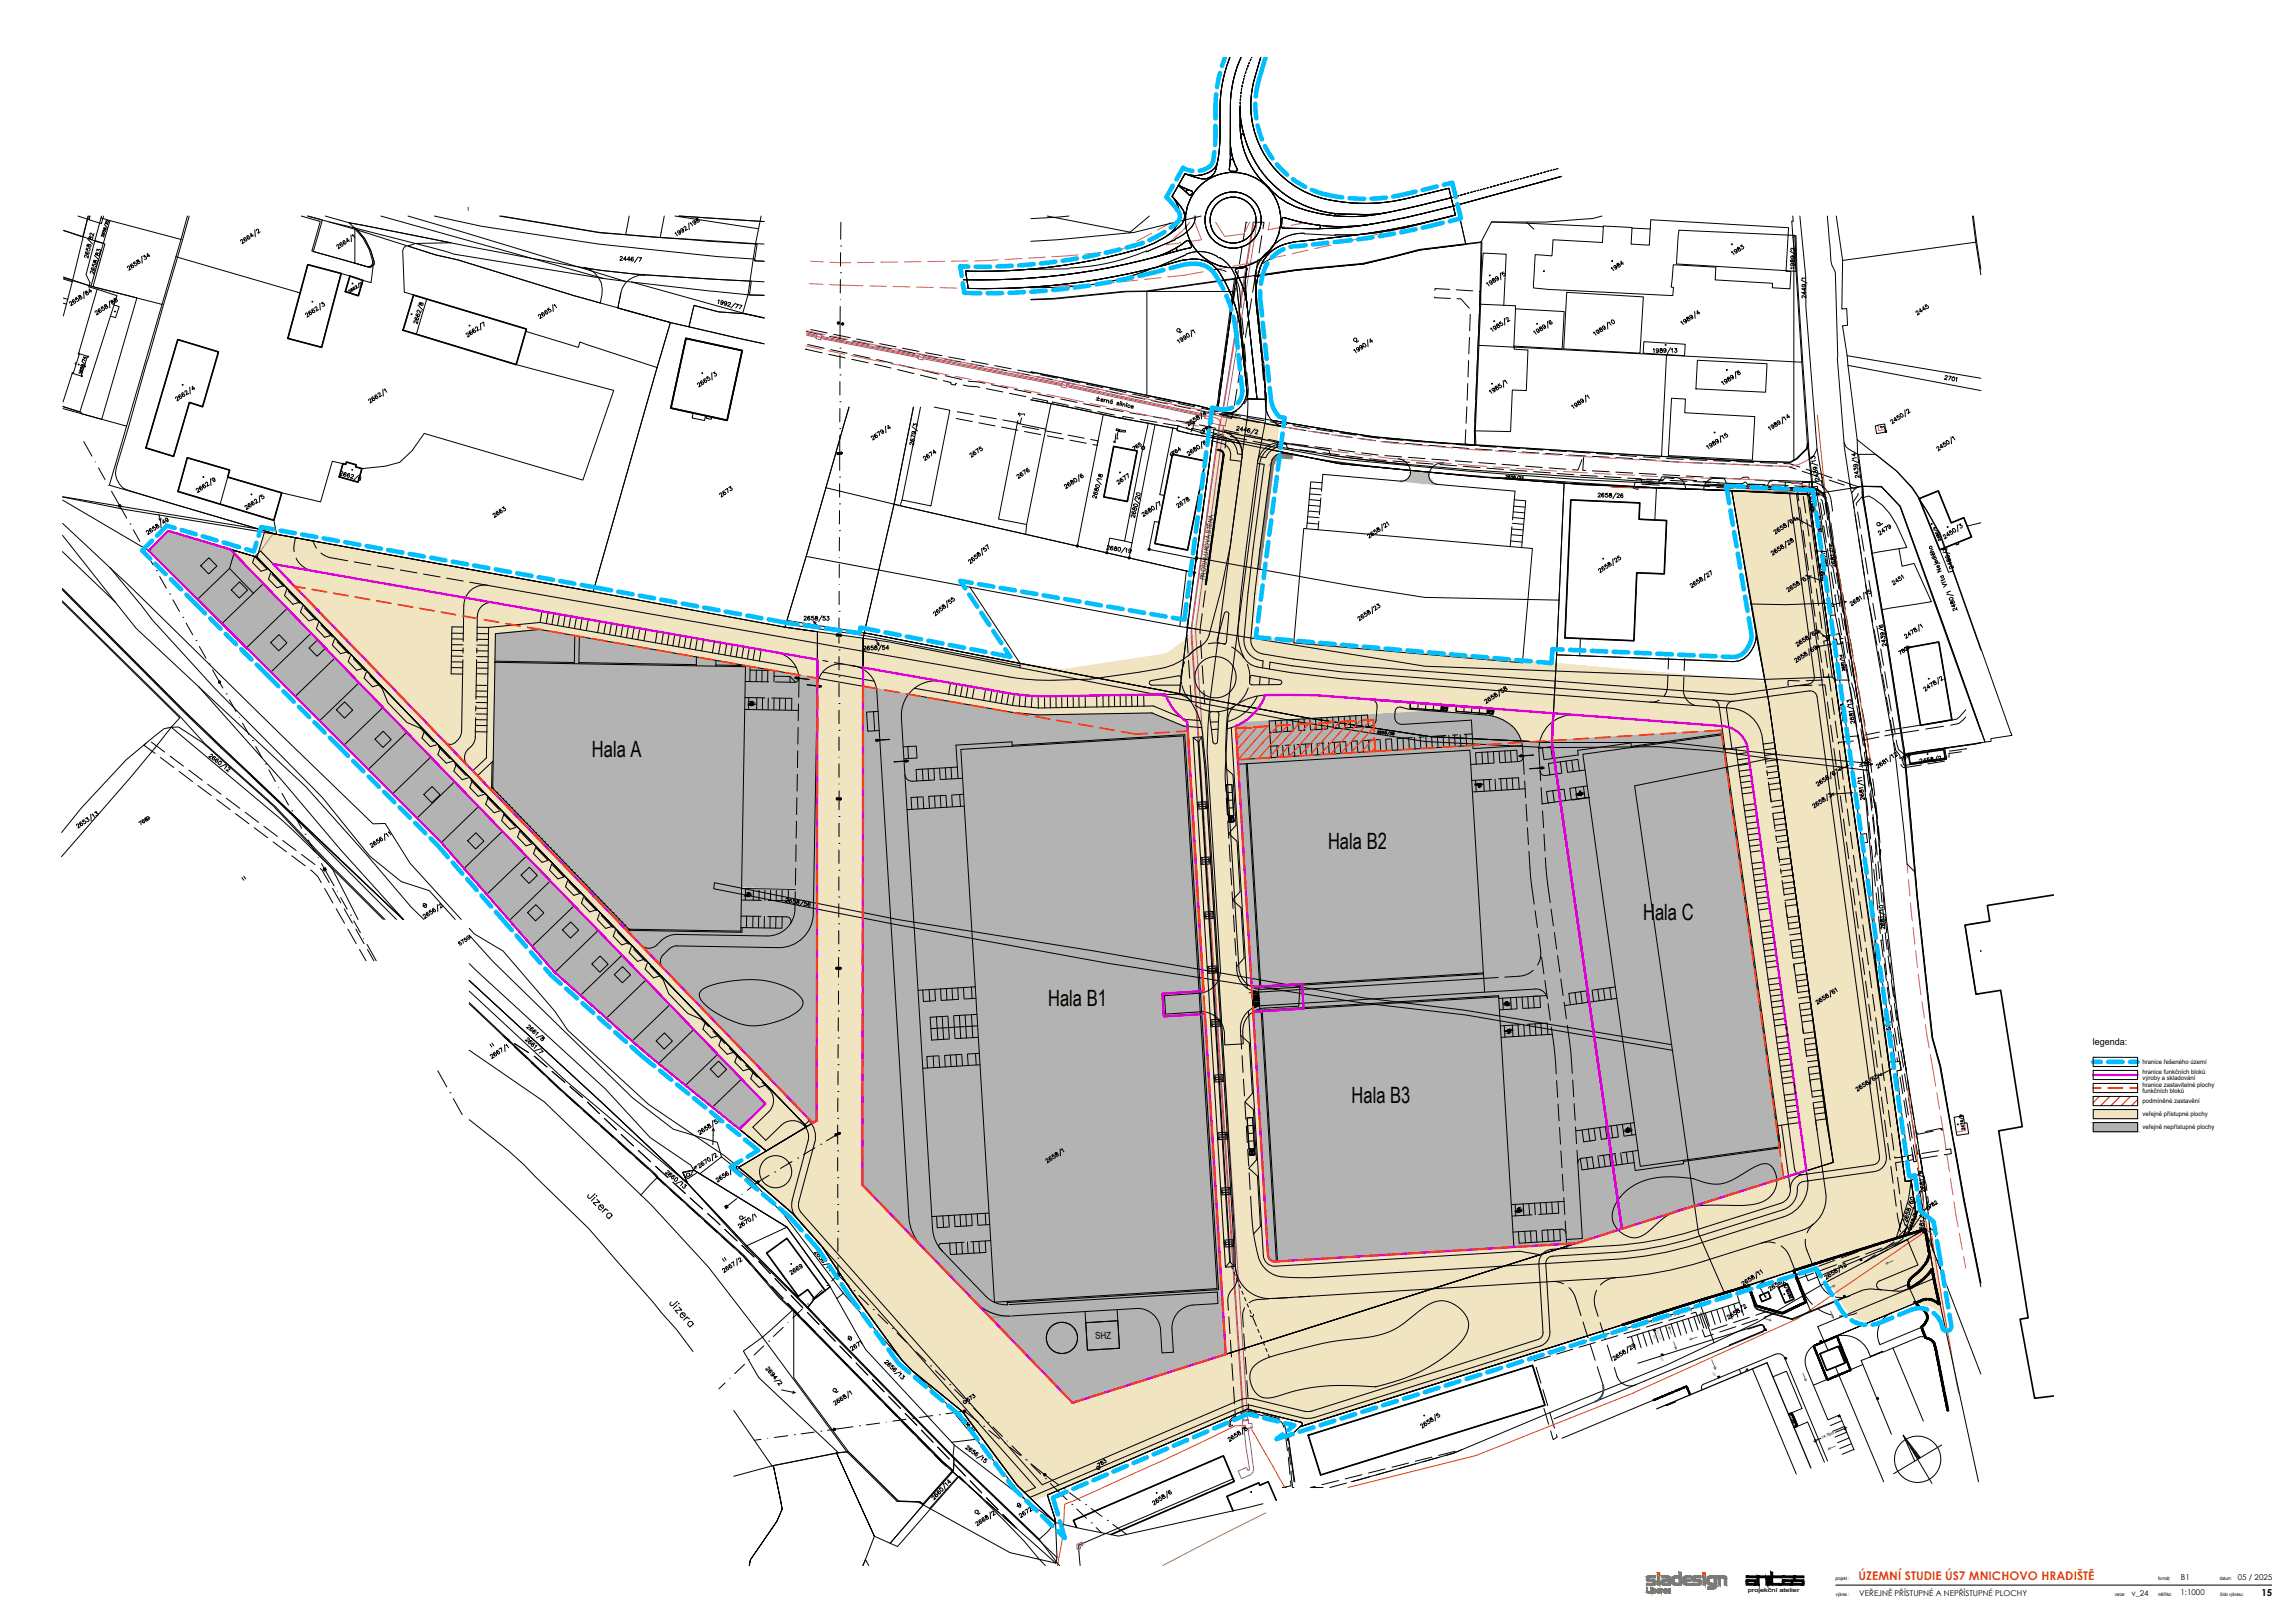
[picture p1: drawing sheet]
<svg xmlns="http://www.w3.org/2000/svg" width="1000mm" height="707mm" viewBox="0 0 1000 707" stroke-linecap="round" stroke-linejoin="round" font-family="sans-serif">
<defs><g id="words">
<g font-size="9.8">
<text x="257.9" y="329.8">Hala A</text>
<text x="578.7" y="370">Hala B2</text>
<text x="716.1" y="400.9">Hala C</text>
<text x="456.7" y="438.1">Hala B1</text>
<text x="589" y="480.7">Hala B3</text>
</g>
<text font-size="5.2" fill="#ff7f00" x="809.9" y="688.2">ÚZEMNÍ STUDIE ÚS7 MNICHOVO HRADIŠTĚ</text>
<g font-size="4.2">
<text x="477.4" y="583.4" transform="rotate(-3 477.4 583.4)">SHZ</text>
<text x="985.6" y="695.2">15</text>
</g>
<text font-size="4.1" x="912" y="455.3">legenda:</text>
<g font-size="3.5">
<text x="950.3" y="688.2">B1</text>
<text x="975.2" y="688.1">05 / 2025</text>
<text x="810.3" y="695.1">VEŘEJNĚ PŘÍSTUPNÉ A NEPŘÍSTUPNÉ PLOCHY</text>
<text x="928.8" y="695">v_24</text>
<text x="950.2" y="695">1:1000</text>
</g>
<text font-size="2.8" x="524.9" y="252.8" transform="rotate(-82 524.9 252.8)">PROTIHLUKOVÁ STĚNA</text>
<g font-size="2.7">
<text x="933.6" y="463.3">hranice řešeného území</text>
<text x="933.6" y="467.9">hranice funkčních bloků</text>
<text x="933.6" y="473.5">hranice zastavitelné plochy</text>
<text x="933.6" y="470.5">výroby a skladování</text>
<text x="933.6" y="475.9">funkčních bloků</text>
<text x="933.6" y="480.3">podmíněné zastavění</text>
<text x="933.6" y="486">veřejně přístupné plochy</text>
<text x="933.7" y="491.7">veřejně nepřístupné plochy</text>
</g>
<text font-size="2.5" fill="#999" x="761.8" y="693.6">projekční atelier</text>
<g font-size="2.1">
<text x="799.8" y="688.2">projekt :</text>
<text x="940.5" y="688.2">formát:</text>
<text x="967.4" y="688.2">datum:</text>
<text x="800" y="695.1">výkres :</text>
<text x="921.6" y="695.1">verze:</text>
<text x="940.4" y="695.1">měřítko:</text>
<text x="967.4" y="695.1">číslo výkresu:</text>
</g>
<g font-size="1.7">
<text x="737.3" y="569.6" transform="rotate(163 737.3 569.6)">PARKOVÁNÍ - OSOBNÍ AUTA / DODÁVKY</text>
<text x="794.1" y="626.6" transform="rotate(-23 794.1 626.6)">14.00m</text>
</g>
<g font-size="1.7" fill="#767676">
<text x="722.1" y="582.8" transform="rotate(-112 722.1 582.8)">UV</text>
<text x="724.4" y="583.2" transform="rotate(-113 724.4 583.2)">(31.70)</text>
<text x="725.2" y="592.9" transform="rotate(-113 725.2 592.9)">UV</text>
<text x="748" y="599.5" transform="rotate(-113 748 599.5)">UV</text>
</g>
</g></defs>
<!-- layer: SIA-SOLID-PRISTUPNE -->
<g fill="#f1e4c1" stroke="#f1e4c1" stroke-width=".44">
<path d="M100.3 239.3l2.6 .7-1.1 .7z"/>
<path d="M532.8 180.7l17.6 3.5-19.8 13z"/>
<path d="M754.7 213.8h.4l-.4 .3z"/>
<path d="M847.6 575.2l.3-.2 .2 1.4z"/>
<path d="M115.2 231.9l10.4 1.9zM115.2 231.9l10.4 1.9-13.6 8.9z"/>
<path d="M101.8 240.7l10.2 2-9.1-2.7zM101.8 240.7l10.2 2-5.1 3.4z"/>
<path d="M106.9 246.1l140 9.6-121.3-21.9zM106.9 246.1l140 9.6-79.9 52.6z"/>
<path d="M215.9 276.1l42.6-18.4-11.6-2zM215.9 276.1l42.6-18.4-25.3 16.7z"/>
<path d="M167 308.3l48.7-22.4 .2-9.8zM167 308.3l48.7-22.4-43 28.3z"/>
<path d="M233.2 274.4l26.6-16.4-1.3-.3zM233.2 274.4l26.6-16.4-24.6 16.2z"/>
<path d="M172.7 314.2l42 30.6 1-58.9zM172.7 314.2l42 30.6-7.6 5z"/>
<path d="M235.2 274.2l106.9-1-82.3-15.2zM235.2 274.2l106.9-1-23.7 15.6z"/>
<path d="M318.4 288.8l62.6-9.7-38.9-5.9zM318.4 288.8l62.6-9.7-24.8 16.3z"/>
<path d="M356.2 295.4l45.2-13.1-20.4-3.2zM356.2 295.4l45.2-13.1-45.2 29.7z"/>
<path d="M530.6 197.2l26.7-11.6-6.9-1.4zM530.6 197.2l26.7-11.6-27.5 18.2z"/>
<path d="M376.1 298.9l32.7-15.5-7.4-1.1zM376.1 298.9l32.7-15.5-25.6 16.8z"/>
<path d="M356.2 312l19.9-7.1v-6zM356.2 312l19.9-7.1-19.9 13.1z"/>
<path d="M383.2 300.2l79.9-8.5-54.3-8.3zM383.2 300.2l79.9-8.5-26.9 17.8z"/>
<path d="M436.2 309.5l34.6-19-7.7 1.2zM436.2 309.5l34.6-19-30 19.8z"/>
<path d="M440.8 310.3l47.3-22.4-17.3 2.6zM440.8 310.3l47.3-22.4-35.7 23.5z"/>
<path d="M529.8 203.8l18 54.2 9.5-72.4zM529.8 203.8l18 54.2-27.6 18.2z"/>
<path d="M452.4 311.4l54.4-26.3-18.7 2.8zM452.4 311.4l54.4-26.3-39.7 26.1z"/>
<path d="M520.2 276.2l27.5-17.3 .1-.9zM508.3 284.8l11.9-8.6 27.5-17.3z"/>
<path d="M467.1 311.2l41.2-26.4-1.5 .3zM467.1 311.2l41.2-26.4-39.9 26.3z"/>
<path d="M468.4 311.1l76.9-33.7 2.4-18.5zM468.4 311.1l76.9-33.7-50.5 33.2z"/>
<path d="M494.8 310.6l56.7-32.6-6.2-.6zM494.8 310.6l56.7-32.6-49.5 32.6z"/>
<path d="M502 310.6l69.6-30.9-20.1-1.7zM502 310.6l69.6-30.9-55.7 36.6z"/>
<path d="M515.9 316.3l57.2-36.5-1.5-.1zM515.9 316.3l57.2-36.5-55.6 36.6z"/>
<path d="M517.5 316.4l57.9-36.4-2.3-.2zM517.5 316.4l57.9-36.4-57.8 38.1z"/>
<path d="M517.6 318.1l73.8-36.7-16-1.4zM517.6 318.1l73.8-36.7-73.1 48.2z"/>
<path d="M538.5 316.3l53.5-34.8-.6-.1zM538.5 316.3l53.5-34.8-50.5 33.2z"/>
<path d="M518.3 329.6l20.3-12.9-.1-.4zM518.3 329.6l20.3-12.9-20.3 13.3z"/>
<path d="M207.1 349.8l134.1 126-126.5-131zM207.1 349.8l134.1 126-7.6 5z"/>
<path d="M333.6 480.8l9.7-2.9-2.1-2.1zM322.2 491.8l11.4-11 9.7-2.9z"/>
<path d="M541.5 314.7l103.7-28.6-53.2-4.6zM541.5 314.7l103.7-28.6-37.3 24.6z"/>
<path d="M607.9 310.7l50.6-23.4-13.3-1.2zM607.9 310.7l50.6-23.4-34.1 22.4z"/>
<path d="M322.2 491.8l31.3-3.3-10.2-10.6zM322.2 491.8l31.3-3.3-19.6 12.9z"/>
<path d="M321.9 508.5l12-7.1zM321.9 508.5l12-7.1-11.5 7.5z"/>
<path d="M356.2 318l19.6 156.9 .3-170zM356.2 318l19.6 156.9-19.9 13.2z"/>
<path d="M322.4 508.9l31.8-19.7-.7-.7zM322.4 508.9l31.8-19.7-31 20.4z"/>
<path d="M355.9 488.1l19.9-13.2zM355.9 488.1l19.9-13.1z"/>
<path d="M323.2 509.6l32.7-21.4zM323.2 509.6l32.7-21.4z"/>
<path d="M624.4 309.7l50.4-21-16.3-1.4zM624.4 309.7l50.4-21-33.7 22.3z"/>
<path d="M754.7 214.1l33.6 1.4-33.2-1.7zM754.7 214.1l33.6 1.4-29.9 19.7z"/>
<path d="M641.1 311l39.9-21.7-6.2-.6zM641.1 311l39.9-21.7-33.7 22.1z"/>
<path d="M647.3 311.4l35.3-22-1.6-.1zM647.3 311.4l35.3-22-33.7 22.2z"/>
<path d="M648.9 311.6l35.5-22-1.8-.2zM648.9 311.6l35.5-22-33.9 22.3z"/>
<path d="M650.5 311.9l35.8-22.2-1.9-.1zM650.5 311.9l35.8-22.2-34.3 22.6z"/>
<path d="M652 312.3l36.3-22.4-2-.2zM652 312.3l36.3-22.4-34.8 22.9z"/>
<path d="M653.5 312.8l37-22.7-2.2-.2zM653.5 312.8l37-22.7-35.5 23.4z"/>
<path d="M655 313.5l37.8-23.2-2.3-.2zM655 313.5l37.8-23.2-36.4 24z"/>
<path d="M656.4 314.3l38.8-23.8-2.4-.2zM656.4 314.3l38.8-23.8-37.6 24.7z"/>
<path d="M657.6 315.2l40.1-24.5-2.5-.2zM657.6 315.2l40.1-24.5-38.8 25.6z"/>
<path d="M658.9 316.3l41.3-25.3-2.5-.3zM658.9 316.3l41.3-25.3-40.2 26.4z"/>
<path d="M660 317.4l42.4-26.3-2.2-.1zM660 317.4l42.4-26.3-41.5 27.4z"/>
<path d="M660.9 318.5l43.7-27.2-2.2-.2zM660.9 318.5l43.7-27.2-43 28.3z"/>
<path d="M323.2 509.7l52.6-.9v-33.8zM323.2 509.7l52.6-.9-30.2 19.9z"/>
<path d="M661.6 319.6l45.1-28.1-2.1-.2zM661.6 319.6l45.1-28.1-44.5 29.3z"/>
<path d="M662.2 320.8l46.7-29.1-2.2-.2zM662.2 320.8l46.7-29.1-46.2 30.4z"/>
<path d="M662.7 322.1l48.3-30.2-2.1-.2zM662.7 322.1l48.3-30.2-47.9 31.5z"/>
<path d="M345.6 528.7l30.2-12.6v-7.3zM345.6 528.7l30.2-12.6-26.2 17.2z"/>
<path d="M758.4 235.2l35.6 20.8-5.7-40.5zM758.4 235.2l35.6 20.8-28.7 18.9z"/>
<path d="M663.1 323.4l73.1-29.3-25.2-2.2zM663.1 323.4l73.1-29.3-41.6 27.4z"/>
<path d="M349.6 533.3l35.2-7.9-9-9.3zM349.6 533.3l35.2-7.9-26.6 17.5z"/>
<path d="M765.3 274.9l31.9 3.6-3.2-22.5zM765.3 274.9l31.9 3.6-28 18.5z"/>
<path d="M694.6 321.5l74.6-24.5-33-2.9zM694.6 321.5l74.6-24.5-33.4 22z"/>
<path d="M358.2 542.9l43.5 .1-16.9-17.6zM358.2 542.9l43.5 .1-30.3 19.9z"/>
<path d="M735.8 319l62.5-32.6-1.1-7.9zM735.8 319l62.5-32.6-48.2 31.7z"/>
<path d="M371.4 562.9l56.1 6.8-25.8-26.7zM371.4 562.9l56.1 6.8-34.5 22.7z"/>
<path d="M393 592.4l58.1 1.7-23.6-24.4zM393 592.4l58.1 1.7-31.6 20.8z"/>
<path d="M518.3 330l34.2 216.7-13.9-230zM518.3 330l34.2 216.7-20.2 13.3z"/>
<path d="M532.3 560l20.3-12.8-.1-.5zM532.3 560l20.3-12.8-20.3 13.3z"/>
<path d="M532.3 560.5l20.4-12.9-.1-.4zM532.3 560.5l20.4-12.9-20.3 13.4z"/>
<path d="M532.4 561l20.6-13-.3-.4zM532.4 561l20.6-13-20.6 13.6z"/>
<path d="M532.4 561.6l20.8-13.1-.2-.5zM532.4 561.6l20.8-13.1-20.7 13.6z"/>
<path d="M532.5 562.1l21.1-13.3-.4-.3zM532.5 562.1l21.1-13.3-21.1 13.9z"/>
<path d="M532.5 562.7l21.5-13.6-.4-.3zM532.5 562.7l21.5-13.6-21.5 14.2z"/>
<path d="M532.5 563.3l22.1-13.9-.6-.3zM532.5 563.3l22.1-13.9-22 14.5z"/>
<path d="M532.6 563.9l22.6-14.4-.6-.1zM532.6 563.9l22.6-14.4-22.6 14.8z"/>
<path d="M532.6 564.3l23.1-14.8h-.5zM532.6 564.3l23.1-14.8-23.1 15.3z"/>
<path d="M419.5 614.9l47.9-3.9-16.3-16.9zM419.5 614.9l47.9-3.9-34.1 22.5z"/>
<path d="M433.3 633.5l92.8-41-58.7 18.5zM433.3 633.5l92.8-41-82.8 54.5z"/>
<path d="M532.6 564.8l66.9-17.9-43.8 2.6zM532.6 564.8l66.9-17.9-65.3 43z"/>
<path d="M443.3 647l90.9-57.1-8.1 2.6zM443.3 647l90.9-57.1-89.3 58.7z"/>
<path d="M444.9 648.6l169.2-102.6-14.6 .9zM444.9 648.6l169.2-102.6-163.8 107.8z"/>
<path d="M450.3 653.8l199.7-110-35.9 2.2zM450.3 653.8l199.7-110-106.4 70z"/>
<path d="M543.6 613.8l143.3-72.2-36.9 2.2zM543.6 613.8l143.3-72.2-118.8 78.2z"/>
<path d="M750.1 318.1l71.8 136.6-23.6-168.3zM750.1 318.1l71.8 136.6-48.3 31.8z"/>
<path d="M568.1 619.8l124.6-80.1-5.8 1.9zM568.1 619.8l124.6-80.1-122.4 80.6z"/>
<path d="M773.6 486.5l52-5.3-3.7-26.5zM773.6 486.5l52-5.3-48.3 31.8z"/>
<path d="M570.3 620.3l207-107.3-84.6 26.7zM570.3 620.3l207-107.3-122.5 80.6z"/>
<path d="M654.8 593.6l175.5-79-4.7-33.4zM654.8 593.6l175.5-79-68.7 45.2z"/>
<path d="M761.6 559.8l71.3-45.5-2.6 .3zM761.6 559.8l71.3-45.5-67.4 44.3z"/>
<path d="M765.5 558.6l68.6-36-1.2-8.3zM765.5 558.6l68.6-36-41.7 27.5z"/>
<path d="M792.4 550.1l42.5-21.7-.8-5.8zM792.4 550.1l42.5-21.7-39.8 26.3z"/>
<path d="M795.1 554.7l45.7-21.5-5.9-4.8zM795.1 554.7l45.7-21.5-42 27.7z"/>
<path d="M798.8 560.9l43.8-17.1-1.8-10.6zM798.8 560.9l43.8-17.1-38.7 25.5z"/>
<path d="M803.9 569.3l39-24-.3-1.5zM803.9 569.3l39-24-38.2 25.2z"/>
<path d="M804.7 570.5l38.4-24.2-.2-1zM804.7 570.5l38.4-24.2-37.8 24.9z"/>
<path d="M805.3 571.2l37.9-24.3-.1-.6zM805.3 571.2l37.9-24.3-37.6 24.7z"/>
<path d="M805.6 571.6l37.8-23.3-.2-1.4zM805.6 571.6l37.8-23.3-36.7 24.2z"/>
<path d="M806.7 572.5l37-22.7-.3-1.5zM806.7 572.5l37-22.7-35.9 23.6z"/>
<path d="M807.8 573.4l36.1-22.3-.2-1.3zM807.8 573.4l36.1-22.3-34.8 22.9z"/>
<path d="M809.1 574l35-21.6-.2-1.3zM809.1 574l35-21.6-33.7 22.1z"/>
<path d="M810.4 574.5l33.9-21-.2-1.1zM810.4 574.5l33.9-21-32.5 21.4z"/>
<path d="M811.8 574.9l32.7-20.4-.2-1zM811.8 574.9l32.7-20.4-31.3 20.6z"/>
<path d="M813.2 575.1l31.4-19.7-.1-.9zM813.2 575.1l31.4-19.7-30 19.7z"/>
<path d="M814.6 575.1l30.1-19-.1-.7zM814.6 575.1l30.1-19-28.6 18.9z"/>
<path d="M816.1 575l28.7-18.3-.1-.6zM816.1 575l28.7-18.3-27.4 18z"/>
<path d="M817.4 574.7l27.5-17.6-.1-.4zM817.4 574.7l27.5-17.6-26.1 17.2z"/>
<path d="M818.8 574.3l26.6-14.4-.5-2.8zM818.8 574.3l26.6-14.4-13.5 8.8z"/>
<path d="M831.9 568.7l13.5-8.5v-.3zM831.9 568.7l13.5-8.5-12.2 8.1z"/>
<path d="M833.2 568.3l12.3-7.6-.1-.5zM833.2 568.3l12.3-7.6-11 7.3z"/>
<path d="M834.5 568l11.1-6.6-.1-.7zM834.5 568l11.1-6.6-9.8 6.5z"/>
<path d="M835.8 567.9l9.9-5.7-.1-.8zM835.8 567.9l9.9-5.7-8.5 5.7z"/>
<path d="M837.2 567.9l8.7-4.8-.2-.9zM837.2 567.9l8.7-4.8-7.4 4.9z"/>
<path d="M838.5 568l7.6-3.8-.2-1.1zM838.5 568l7.6-3.8-6.2 4.1z"/>
<path d="M839.9 568.3l6.4-3-.2-1.1zM839.9 568.3l6.4-3-5.2 3.4z"/>
<path d="M841.1 568.7l5.4-2.2-.2-1.2zM841.1 568.7l5.4-2.2-4.2 2.8z"/>
<path d="M842.3 569.3l4.4-1.4-.2-1.4zM842.3 569.3l4.4-1.4-3.3 2.1z"/>
<path d="M843.4 570l3.5-.7-.2-1.4zM843.4 570l3.5-.7-2.4 1.6z"/>
<path d="M844.5 570.9l2.7-.2-.3-1.4zM844.5 570.9l2.7-.2-1.7 1.1z"/>
<path d="M845.5 571.8l1.9 .3-.2-1.4zM845.5 571.8l1.9 .3-1.1 .8z"/>
<path d="M846.3 572.9l1.3 .7-.2-1.5zM846.3 572.9l1.3 .7-.6 .4z"/>
<path d="M847 574l.9 1-.3-1.4zM847 574l.9 1-.3 .2z"/>
<path d="M847.6 575.2l.5 1.3zM848.1 576.5l.3 1.3z"/>
</g>
<!-- layer: SIA-SOLID-NEPRISTUPNE -->
<g fill="#b3b3b3" stroke="#b3b3b3" stroke-width=".44">
<path d="M555.7 549.5l207.6-136.6 10 71.8z"/>
<path d="M73.3 231.2l3.2 1-11.7 7.7z"/>
<path d="M275.5 453.5l19.4-12.7 38.7 40z"/>
<path d="M376.1 298.9l64.7 11.4-64.8 42.6z"/>
<path d="M375.8 516.1l147.9-97.4 9.1 149.3z"/>
<path d="M240.6 371.6l115.6-76.2-.3 192.7z"/>
<path d="M538.5 316.3l3-1.6zM538.5 316.3l3-1.6-2.9 2z"/>
<path d="M538.6 316.7l69.3-6-66.4 4zM538.6 316.7l69.3-6-67 44.1z"/>
<path d="M540.9 354.8l83.5-45.1-16.5 1zM540.9 354.8l83.5-45.1-83 54.6z"/>
<path d="M541.4 364.3l99.7-53.3-16.7-1.3zM541.4 364.3l99.7-53.3-98.9 65z"/>
<path d="M542.2 376l105.1-64.6-6.2-.4zM542.2 376l105.1-64.6-104.9 69.1z"/>
<path d="M542.4 380.5l106.5-68.9-1.6-.2zM542.4 380.5l106.5-68.9-106.4 70z"/>
<path d="M542.5 381.6l108-69.7-1.6-.3zM542.5 381.6l108-69.7-107.9 71z"/>
<path d="M542.6 382.9l109.4-70.6-1.5-.4zM542.6 382.9l109.4-70.6-109.3 72z"/>
<path d="M542.7 384.3l110.8-71.5-1.5-.5zM542.7 384.3l110.8-71.5-110.7 72.9z"/>
<path d="M542.8 385.7l112.2-72.2-1.5-.7zM542.8 385.7l112.2-72.2-112.2 73.8z"/>
<path d="M542.8 387.3l113.6-73-1.4-.8zM542.8 387.3l113.6-73-113.4 74.7z"/>
<path d="M543 389l114.6-73.8-1.2-.9zM543 389l114.6-73.8-114.5 75.5z"/>
<path d="M543.1 390.7l115.8-74.4-1.3-1.1zM543.1 390.7l115.8-74.4-115.7 76.1z"/>
<path d="M543.2 392.4l116.8-75-1.1-1.1zM543.2 392.4l116.8-75-116.7 76.9z"/>
<path d="M543.3 394.3l117.6-75.8-.9-1.1zM543.3 394.3l117.6-75.8-117.6 77.3z"/>
<path d="M543.3 395.8l118.3-76.2-.7-1.1zM543.3 395.8l118.3-76.2-118.1 77.8z"/>
<path d="M543.5 397.4l118.7-76.6-.6-1.2zM543.5 397.4l118.7-76.6-118.6 78.1z"/>
<path d="M543.6 398.9l119.1-76.8-.5-1.3zM543.6 398.9l119.1-76.8-119.1 78.4z"/>
<path d="M543.6 400.5l119.5-77.1-.4-1.3zM543.6 400.5l119.5-77.1-119.4 78.6z"/>
<path d="M543.7 402l206.4-83.9-87 5.3zM543.7 402l206.4-83.9-203.3 133.9z"/>
<path d="M546.8 452l215.9-43.6-12.6-90.3zM546.8 452l215.9-43.6-210.2 138.3z"/>
<path d="M552.5 546.7l210.3-137.8-.1-.5zM552.5 546.7l210.3-137.8-210.2 138.3z"/>
<path d="M552.6 547.2l210.2-137.8v-.5zM552.6 547.2l210.2-137.8-210 138.4z"/>
<path d="M552.8 547.8l210.1-137.8-.1-.6zM552.8 547.8l210.1-137.8-209.9 138.2z"/>
<path d="M553 548.2l210-137.6-.1-.6zM553 548.2l210-137.6-209.6 138z"/>
<path d="M553.4 548.6l209.7-137.4-.1-.6zM553.4 548.6l209.7-137.4-209.3 137.7z"/>
<path d="M553.8 548.9l209.3-137.2v-.5zM553.8 548.9l209.3-137.2-208.9 137.5z"/>
<path d="M554.2 549.2l209-137-.1-.5zM554.2 549.2l209-137-208.5 137.2z"/>
<path d="M554.7 549.4l208.6-136.9-.1-.3zM554.7 549.4l208.6-136.9-208.1 137z"/>
<path d="M555.2 549.5l208.1-136.6v-.4zM555.2 549.5l208.1-136.6-207.6 136.6z"/>
<path d="M555.7 549.5l131.2-7.9 86.4-56.9zM686.9 541.6l86.4-56.9 4 28.3z"/>
<path d="M64.8 239.9l35.5-.6-23.8-7.1zM64.8 239.9l35.5-.6-21.7 14.3z"/>
<path d="M78.6 253.6l29.1-6.8-7.4-7.5zM78.6 253.6l29.1-6.8-21.6 14.3z"/>
<path d="M86.1 261.1l31.9-3.5-10.3-10.8zM86.1 261.1l31.9-3.5-21.3 14z"/>
<path d="M96.7 271.6l42.1 7.5-20.8-21.5zM96.7 271.6l42.1 7.5-20.8 13.7z"/>
<path d="M118 292.8l72.7 40.1-51.9-53.8zM118 292.8l72.7 40.1-19.6 12.9z"/>
<path d="M171.1 345.8l40.4 8.6-20.8-21.5zM171.1 345.8l40.4 8.6-19.2 12.6z"/>
<path d="M192.3 367l29.7-1.7-10.5-10.9zM192.3 367l29.7-1.7-19.8 13z"/>
<path d="M202.2 378.3l40.8 8.8-21-21.8zM202.2 378.3l40.8 8.8-21 13.8z"/>
<path d="M222 400.9l41.9 7.7-20.9-21.5zM222 400.9l41.9 7.7-22.3 14.8z"/>
<path d="M241.6 423.4l53.3 17.4-31-32.2zM241.6 423.4l53.3 17.4-19.4 12.7z"/>
<path d="M275.5 453.5l44.3 36.4 13.8-9.1zM319.8 489.9l13.8-9.1-11.4 11z"/>
<path d="M376 352.9l76.4-41.5-11.6-1.1zM376 352.9l76.4-41.5-76.4 50.3z"/>
<path d="M376 361.7l126-51.1-49.6 .8zM376 361.7l126-51.1-126 82.9z"/>
<path d="M376 393.5l139.9-77.2-13.9-5.7zM376 393.5l139.9-77.2-139.9 92.2z"/>
<path d="M376 408.5l141.5-92.1-1.6-.1zM376 408.5l141.5-92.1-141.5 93.3z"/>
<path d="M376 409.7l141.6-91.6-.1-1.7zM376 409.7l141.6-91.6-141.7 93.2z"/>
<path d="M375.9 411.3l147.8 7.4-6.1-100.6zM375.9 411.3l147.8 7.4-147.9 97.4z"/>
<path d="M375.8 516.1l91.6 94.9 65.4-43zM467.4 611l65.4-43 1.4 21.9z"/>
<path d="M215.9 276.1l19.3-1.9zM215.9 276.1l19.3-1.9-19.5 12.8z"/>
<path d="M215.7 287l88-.8-68.5-12zM215.7 287l88-.8-89 58.6z"/>
<path d="M214.7 344.8l141.5-49.4-52.5-9.2zM214.7 344.8l141.5-49.4-115.6 76.2z"/>
<path d="M240.6 371.6l113.6 117.6 1.7-1.1zM354.2 489.2l1.7-1.1z"/>
</g>
<!-- layer: SHZ -->
<g fill="none" stroke="#000" stroke-width=".44">
<path d="M473.2 576.2l13.9-.9 .7 12-13.9 .8z"/>
<circle cx="462.8" cy="582.8" r="6.8"/>
</g>
<!-- layer: Plocha zelen -->
<path d="M136.5 235.7l-17.5-3.3-5.5 7.6 82.3 85.2M207.2 341.3l69.6 72.1M425.2 567.3a20 20 0 0 0 15.5 5.9l-9.2 .6z" fill="none" stroke="#96a854" stroke-width=".44"/>
<g fill="#96a854" stroke="#96a854" stroke-width=".44">
<path d="M555.9 198.5l.8-.5z"/>
<path d="M558.4 199.5l2.7-1.8 2.2 .4z"/>
<path d="M549.1 239.1l1.3-.8z"/>
<path d="M549.1 239.2l1.3-.9-1.1 8.7z"/>
<path d="M555.9 198.5l1-.6zM555.6 198.8l1.3-.9z"/>
<path d="M555.6 198.8l1.8-1.1zM555.3 199.1l2.1-1.4z"/>
<path d="M555.3 199.1l2.4-1.5zM555.3 199.1l2.4-1.5-2.7 1.8z"/>
<path d="M555 199.4l3.2-1.9zM555 199.4l3.2-1.9-3.4 2.2z"/>
<path d="M554.8 199.7l3.8-2.2zM554.8 199.7l3.8-2.2-4.1 2.7z"/>
<path d="M554.5 200.2l4.5-2.8zM554.5 200.2l4.5-2.8-4.6 3z"/>
<path d="M554.4 200.4l5.1-2.9-.5-.1zM554.4 200.4l5.1-2.9-5.3 3.5z"/>
<path d="M554.2 201l5.6-3.5zM554.2 201l5.6-3.5-5.7 3.7z"/>
<path d="M554.1 201.2l6.1-3.6-.4-.1zM554.1 201.2l6.1-3.6-6.1 4z"/>
<path d="M556.3 200.2l3.9-2.6zM556.3 200.2l3.9-2.6z"/>
<path d="M554.1 201.6l2.2-1.4zM554.1 201.6l2.2-1.4z"/>
<path d="M554.1 201.6l2.2-1.4zM554.1 201.6l1.8-1.1z"/>
<path d="M554 201.8l1.9-1.3zM554 201.8l1.8-1.2z"/>
<path d="M556.8 199.9l3.6-2.3zM556.8 199.9l3.6-2.3z"/>
<path d="M554 201.8l1.5-.8 .3-.4zM554 201.8l1.5-.8-1.5 1.1z"/>
<path d="M557.3 199.6l3.4-1.9zM557.3 199.6l3.4-1.9z"/>
<path d="M554 202.1l1.3-.6 .2-.5zM554 202.1l1.3-.6-1.4 1z"/>
<path d="M557.9 199.5l3.2-1.8h-.4zM557.9 199.5l3.2-1.8-2.7 1.8z"/>
<path d="M553.9 202.5l1.3-.4 .1-.6zM553.9 202.5l1.3-.4-1.4 .9z"/>
<path d="M558.4 199.5l2.4 .2 2.5-1.6zM560.8 199.7l2.5-1.6-.2 1.8z"/>
<path d="M553.8 203l-1.9 24.1 3.3-25zM553.8 203l-1.9 24.1-1.3 .9z"/>
<path d="M550.6 228l1 1.6 .3-2.5zM550.6 228l1 1.6-1.4 .9z"/>
<path d="M550.2 230.5l.2 7.8 1.2-8.7zM550.2 230.5l.2 7.8-1.3 .8zM549.1 239.1l1.3-.8z"/>
<path d="M549.1 239.2l-1 8.6 1.2-.8zM548.1 247.8l1.2-.8-.2 1z"/>
</g>
<!-- layer: Plocha zelen mimo -->
<path d="M544.6 612.1l-.4 1.9" fill="none" stroke="#dae6cc" stroke-width=".44"/>
<!-- layer: Plocha komunikace hlavni tah -->
<path d="M529 187.1l31.9 6M539.2 191.9l13.4 2.4" fill="none" stroke="#deb992" stroke-width=".44"/>
<!-- layer: Jina stavby plocha komunikace -->
<path d="M609.3 199.9l19.9 1.8" fill="none" stroke="#bababa" stroke-width=".44"/>
<g fill="#bababa" stroke="#bababa" stroke-width=".44">
<path d="M614.6 204.9l1 .1zM614.6 204.9l1 .1-1 .6z"/>
<path d="M614.6 205.6l1.9-.5-.9-.1zM614.6 205.6l1.9-.5-1.9 1.1z"/>
<path d="M614.6 206.2l2.6-1.1h-.7zM614.6 206.2l2.6-1.1-2.7 1.9z"/>
<path d="M610.4 209.6h.7zM610.4 209.6h.7z"/>
<path d="M614.5 207l3.4-1.8-.7-.1zM614.5 207l3.4-1.8-3.8 2.4z"/>
<path d="M611 209.6l.8-.1zM611 209.6l.8-.1z"/>
<path d="M614.1 207.6l4.1-2.3-.3-.1zM614.1 207.6l4.1-2.3-4.5 3z"/>
<path d="M611.5 209.7l1-.5zM611.5 209.7l1-.5z"/>
<path d="M613.7 208.3l4.7-3zM613.2 208.8l5.2-3.5z"/>
<path d="M611.7 209.7l1.5-.9zM611.7 209.7l1.5-.9z"/>
<path d="M611.7 209.7l11.2-4-4.5-.4zM611.7 209.7l11.2-4-6.7 4.4z"/>
<path d="M616.2 210.1l6.5-3.9 .2-.5zM616.2 210.1l6.5-3.9-5.9 3.9z"/>
<path d="M616.8 210.1l5.8-3.3 .1-.6zM616.8 210.1l5.8-3.3-5.1 3.4z"/>
<path d="M617.5 210.2l5.2-2.6-.1-.8zM617.5 210.2l5.2-2.6-4.2 2.7z"/>
<path d="M618.5 210.3l4.4-2-.2-.7zM618.5 210.3l4.4-2-3.2 2.1z"/>
<path d="M619.7 210.4l3.5-1.4-.3-.7zM619.7 210.4l3.5-1.4-2.3 1.5z"/>
<path d="M620.9 210.5l2.7-.9-.4-.6zM620.9 210.5l2.7-.9-1.5 1z"/>
<path d="M622.1 210.6l2.1-.5-.6-.5zM622.1 210.6l2.1-.5-.9 .6z"/>
<path d="M623.3 210.7l1.5-.1-.6-.5zM623.3 210.7l1.5-.1z"/>
<path d="M624.4 210.8l1.1 .1-.7-.3zM624.4 210.8l1.1 .1z"/>
<path d="M625.4 210.9l.9 .1zM625.4 210.9l.9 .1z"/>
</g>
<!-- layer: Jina stavba plocha chodniky -->
<path d="M798.6 222.6l-2.4 .4" fill="none" stroke="#f5e4eb" stroke-width=".44"/>
<!-- layer: Plocha cyklostezka -->
<path d="M563.6 195.6l-.3 2.5M250.6 276.9l1.9 .3M325.2 290l1.7 .3" fill="none" stroke="#f5deb3" stroke-width=".44"/>
<!-- layer: Jina stavba plocha zelen -->
<g fill="#cde673" stroke="#cde673" stroke-width=".44">
<path d="M624.9 205.8l16.1 1.4z"/>
<path d="M645.2 207.7l36.5 2.2z"/>
<path d="M571.1 199.4l8.4 1.4zM571.1 199.4l8.4 1.4-.4 .2z"/>
<path d="M579.1 201l5.2 .4-4.8-.6zM579.1 201l5.2 .4-.8 .5z"/>
<path d="M583.5 201.9l7.4 .4-6.6-.9zM583.5 201.9l7.4 .4-.4 .3z"/>
<path d="M590.5 202.6l5.4 .3-5-.6zM590.5 202.6l5.4 .3z"/>
<path d="M595.7 203.1l13.6 1.2zM595.7 203.1l13.6 1.2z"/>
<path d="M640.7 207.3l4.7 .2zM640.7 207.3l4.7 .2z"/>
<path d="M645.2 207.7l35.6 2.7 .9-.5zM680.8 210.4l.9-.5-.1 .6z"/>
</g>
<g fill="none" stroke="#000" stroke-width=".44">
<path d="M477.6 174.2l1.4 .3M477.8 173.4l1.4 .3M478.7 172.8l-.3 1.4M479.8 174.1l.9 .2a.54 .54 0 0 0-.4-.5 .54 .54 0 0 0-.6 .4 .54 .54 0 0 0 .4 .6h.6M481.3 174l-.2 1.1M482 174.1l-.8 .4M482.3 174.5h.8l-.1 1M482.3 174.2l-.2 1.1M484.8 175a.55 .55 0 0 0-.8-.3 .55 .55 0 0 0-.2 .8 .55 .55 0 0 0 .8 .1M484.8 174.2l-.8 .1M484.8 174.8l-.3 1.1M487.7 175.6l-.8-.3-.1 .3 .8 .6-.4 .2-.5-.3"/>
<path d="M488.3 175.5l-.3 1.2M488.3 175h.1M489 175.1l-.4 1.6M489.4 176.1h.8l-.1 1M489.5 175.8l-.3 1.1M491 176.1l-.2 1.1M491.1 175.6h.1M492.5 176.7a.54 .54 0 0 0-.8-.2 .54 .54 0 0 0-.2 .8 .54 .54 0 0 0 .8 .1M492.9 177.1l1 .2a.54 .54 0 0 0-.7-.5 .54 .54 0 0 0-.4 .7 .54 .54 0 0 0 .8 .3l.2-.1M520.3 183.7l-.4 2.9-.9 1.4M520.3 183.7l.4 1.1M520.3 183.7l-.6 .9"/>
<path d="M819.9 186.4l1-.7 1.2 2.7M821.3 187.7l.8 .7M822.2 187.3l-.1 1.1M69.2 226l.7 .8M69.2 223.9l.7 2.9M70.2 225.8l-.3 1M782.8 225.6l6.9 4M782.8 225.6l1.1 .1M782.8 225.6l.6 1M842.3 239.4l-.9 .4 .5 .7M788.2 251l4.7 1.6M788.2 251l.8 .8"/>
<path d="M789.3 250.8l-1.1 .2M841.3 241.4l.5 .5M842.6 240.7a.53 .53 0 0 1 .5 .7 .53 .53 0 0 1-.7 .3 .53 .53 0 0 1-.2-.8l.4 .9M842.7 240.2l-1.6 .6M843.2 246h.1M843.4 242.7a.55 .55 0 0 1 .4 .7 .55 .55 0 0 1-.7 .4 .55 .55 0 0 1-.3-.8M843.4 242.1l-1.6 .6M843.7 242.7l-1.6 .6M844 244.1a.54 .54 0 0 1 .3 .7 .54 .54 0 0 1-.7 .3 .54 .54 0 0 1-.2-.8l.5 .9M844 248.2l1.6-.5-1.2 1.6 1.6-.6M844.8 246.2a.53 .53 0 0 1 .4 .7 .53 .53 0 0 1-.8 .3 .53 .53 0 0 1-.1-.8l.5 .9M845.4 245.5l-.5-.3-1.3 .5"/>
<path d="M846.1 253.7l.6 .5M846.3 252.5l.2 .5M846.5 254.6h1.8l-1.3 1.2M846.5 250.7a.55 .55 0 0 1 .4 .7 .55 .55 0 0 1-.7 .4 .55 .55 0 0 1-.3-.8M846.8 250.7l-1.1 .4M847.3 252l-.2 .5-1.2 .5M847.8 253.4l-1 .4M354.6 270.8l2.1 2.2M354.6 270.8l1.1 .4M354.6 270.8l.3 1.1M381.6 278.4l1.4 2.7M382.9 280l.1 1.1"/>
<path d="M792.2 274.7l4.3 3.6M792.2 274.7l1.1 .3M792.2 274.7l.4 1M803.4 261.8l1.1 .2M804.5 262l-6.8 1.7M804.5 262l-.8 .8M382.1 280.4l.9 .7M791.6 281.7l1.1 .3M792.6 281.1l-1 .6M798.2 280.6l-6.6 1.1M801.2 335.4l1.1 .1M801.9 334.6l-.7 .8"/>
<path d="M805.7 333.5l-4.5 1.9M814.9 332.5l1.1 .3M816 332.8l-5.7 1M816 332.8l-.9 .7M798.2 346l1 .4M799.1 345.4l-.9 .6M807.4 345.3l-9.2 .7M819.1 468.4h1.1M819.7 467.5l-.6 .9M825.4 465.1l-6.3 3.3M310.9 491.6l-.3 7M310.9 491.6l.4 1"/>
<path d="M310.9 491.6l-.6 1M259.3 520l-2.3 2-.8-.3-.1-.6 .5-.7M303.4 507.9l-2.2 3.1M303.4 507.9l-.1 1.1M303.4 507.9l-1 .6M259.3 521.6l-1.6 1.6M259.9 520.8l.2 .2zM260.1 522.4l1.2 1.3-2.8 .3 1.2 1.2M261.3 525.1l1.4 1.3a1.04 1.04 0 0 0-.4-1.7 1.04 1.04 0 0 0-1.4 1 1 1 0 0 0 1.2 1.3M263.4 527.1a1.11 1.11 0 0 1 1.6 .3M264.1 526.5l-1.7 1.5M266.5 529.7a1.08 1.08 0 0 0-1-1.3 1.08 1.08 0 0 0-1.1 1.1 1.08 1.08 0 0 0 1.2 1.1"/>
<path d="M266.9 529.3l-1.6 1.6M768.7 558l-2.4 1.8 3.3 5.5M768.7 558l-.5 1M768.7 558l-1.1 .2M295.1 568.5l-1.7 1.4M295.2 566.8l-2.4 1.9-.6-.1-.3-.6 .5-.9M295.7 567.7l.3 .2zM295.9 569.3l1.2 1.4-2.9 .1 1.1 1.3M297 572l1.2 1.4a1.04 1.04 0 0 0-.3-1.6 1.04 1.04 0 0 0-1.4 .9 .99 .99 0 0 0 1.1 1.3M298.9 574.2a1.06 1.06 0 0 1 1.5 .3M299.6 573.6l-1.7 1.5M301.9 576.9a1.08 1.08 0 0 0-.9-1.3 1.08 1.08 0 0 0-1.2 1.1 1.08 1.08 0 0 0 1.1 1.1"/>
<path d="M302.3 576.6l-1.7 1.5"/>
<circle cx="841.4" cy="238.4" r=".56"/>
</g>
<g fill="none" stroke="#000" stroke-width=".44">
<path d="M515.1 144.4l-.9 .5-.2-.4M592.1 148.5l-.9 .6-.2-.5M820.5 228l-1.5 1M105.4 382.2l.8 1.2M106.3 381.6l.8 1.3M185 395.1l.5 .2 .4-.5-1-1.3-.5 .5 .6 1.1M186 393.9l-1.7 1.1M213.5 454.9l.9 1.2M214.4 454.3l.8 1.2M301.7 511.4l-1.4 1M324.9 530.1l-1.5 1M314.8 548.3l.8 1.2"/>
<path d="M315.7 547.7l.8 1.2M369.8 582.1l.5-.1 .8 1.1-.2 .6-.7-.1-.6-1.1zM371.2 582.4l-1.7 1.1M340.6 605.5l5.9 1.1M345.6 606l.9 .6M346.5 606.6l-1.1 .3M365.3 606.1l-.9 .5-.3-.4M427.1 659.1l-.8 .5-.3-.4M444.2 655l.6 .8M444.3 655l-.5-.2-.4 .2 .5 1.4M444.8 655.8l-.1 .7-.7-.2M444.9 655.2l-1.7 1.1"/>
<circle cx="513.6" cy="143.9" r=".74"/>
<circle cx="590.6" cy="148" r=".74"/>
<circle cx="818.6" cy="228.3" r=".74"/>
<circle cx="299.9" cy="511.7" r=".74"/>
<circle cx="323" cy="530.4" r=".74"/>
<circle cx="363.7" cy="605.6" r=".74"/>
<circle cx="425.6" cy="658.6" r=".74"/>
</g>
<g fill="none" stroke="#000" stroke-width=".44">
<path d="M543 96.8h.1M543 96.8l-1.2 7.6M546.1 96.8h4.7l-.4 2.9M539.6 117.9l-.5 3.2 4.2-.6M541.3 107.4l-1.2 7.5M548.2 113.2l-1.1 6.8-.7 .1M549.9 102.7l-1.2 7.5M536.8 135.3h.1M536.8 135.3l-1.2 7.1M538.4 125.5l-1.1 7M543.9 140l-1.2 7M544.6 120.4l-5.5 .7-.2 1.6"/>
<path d="M545.4 130.2l-1.1 7M547 120.3l-1.1 7M625.2 129.4v.3l6.8 .3M631.7 126.1l-6.4-.4v.8M634.6 126.2l7.2 .5M634.9 130.1l1.7 .1 3.7 4M640.7 136.9l-.2 7.2M644.6 126.9h.4l-.2 6.8M644.7 136.6l-.3 7.2M351.1 152.1l7.2 1.6M351.1 152.1h.1M351.5 144.4h.1"/>
<path d="M351.5 144.4l7.2 1.5M352 150.1l7.1 1.6M353.3 143.6l7.1 1.4M361.1 154.3l7.2 1.6M361.5 146.5l7.2 1.5M362 152.3l7.1 1.5M363.3 145.6l7.2 1.5M371.2 156.5l7.1 1.5M371.6 148.5l7.1 1.5M372 154.5l7.1 1.5M373.3 147.7l7.1 1.4M381.2 158.7l7.1 1.6"/>
<path d="M381.6 150.6l7.1 1.4M382 156.6l7.2 1.7M383.3 149.7l7.2 1.4M391.6 152.5l7.1 1.5M392 159l7.1 1.6M393.3 151.7l7.2 1.4M401.6 154.5l7.2 1.3M403.4 153.6l7.1 1.3M411.6 156.4l7.2 1.3M413.4 155.5l7.2 1.3M421.7 158.2l7.1 1.4M423.5 157.4l7.1 1.3"/>
<path d="M433.5 159.3l7.1 1.4M533.6 155l-1.1 7.1M535.2 145.2l-1.1 7M540.6 159.7l-1.1 7M542.2 149.9l-1.1 7M640 157.1l-.3 7.1M640.4 147l-.3 7.2M643.8 156.7l-.2 7.2M644.2 146.6l-.3 7.2M391.2 161l7.1 1.7M401.1 163.4l7.2 1.7M402 161.3l7.1 1.7"/>
<path d="M411.1 165.8l3.3 .8-.1 .7 2 .5 .2-.8 .4 .1M411.9 163.7l7.2 1.6M417.2 179.5l7 1.1M419.7 167.7l7.3 1M421.9 166l7.3 1M429.8 169.3l7.2 1.4M431.7 160.1l7.2 1.4M432.1 167.6l7.1 1.4M439.9 171.3l7.1 1.5M441.7 162.1l7.2 1.3M442.1 169.6l7.2 1.5M443.5 161.2l7.1 1.4"/>
<path d="M449.9 173.4l6.7 1.3-.2 .5M451.8 164l7.1 1.5M452.1 171.7l7.2 1.5M453.5 163.2l7.2 1.5M458.5 175.3l7 1.3M461.8 166.1l7.1 1.4M462.2 173.8l7.1 1.5M463.5 165.3l7.2 1.5M468.4 177.2l7.1 1.5M471.8 168.1l7.1 1.5M472.2 175.9l7.2 1.4M473.5 167.4l7.2 1.5"/>
<path d="M478.4 179.3l7.2 1.5M481.8 170.2l7.1 1.5M482.3 177.9l7.2 1.3M483.5 169.5l7.1 1.5M491.7 172.3l7.2 1.6M492.3 179.7l7.3 1.3M493.5 171.6l7.1 1.5M501.7 174.5l7.2 1.4M503.5 173.7l7.1 1.5M511.7 176.5l7.2 1.5M513.5 175.8l7.1 1.4M521.8 178.6l7.1 1.5"/>
<path d="M523.5 177.8l7.1 1.5M530.6 174.8l-.5 3.9-.5-.1-.4 1.8 .7 .2M532 164.9l-1 7.1M533.5 179.9l7.1 1.4M537.4 179.4l-.7 2.9-4-1M539.1 169.5l-1.2 7.1M639.2 177.2l-.3 7.2M639.6 167.1l-.2 7.2M643 176.8l-.3 7.2M643.4 166.8l-.3 7.1M416.7 182.3l7.1 1.3M426.6 184.2l7.1 1.3"/>
<path d="M427.1 181.1l7.1 1.3M436.5 186.1l7.1 1.3M437 182.9l7.1 1.4M445.2 182l-.7 2.6-1.2-.2 .3-1.2M445.6 185.8l7 1.3M446.4 188l7.1 1.3M446.5 180.9l-.1-.6-1.4 .1-1-.5-.3 .5 .8 .5-.1 .4M455.5 187.6l7.1 1.4M456.4 189.9l7 1.3M465.4 189.5l7.1 1.4M466.3 191.7l7.1 1.4M475.3 191.4l3.2 .6-.4 2-1.9-.4"/>
<path d="M486.3 189l-.4 3.3-.5-.1v.4l.7 .1M486.6 186.7l3.9 .9-.1 .7-2.8-.4-1.2-.5zM486.7 191.1h.1M487.3 187.3l.3-.3 .4 .5-.9 .7-.4 2.9M487.5 181.9l1.7 .3 .1-.8 4.7 .8M496.9 182.7l7.2 1.2M502.5 181.5l7.2 1.2M507 184.4l7.2 1.3M512.6 183.2l7.2 1.3M517.1 186.1l.1 .5 2 .6 .1-.6 3.9 .8M522.6 185.1l7.2 1.5M526.1 188l7.2 1.5"/>
<path d="M527.3 199.9l-.9 7.1M528.7 190l-1 7.1M528.7 190h.1M531.5 190.5l2.9 .5-.5 4.2M531.7 180.7l7.2 1.4M532.7 187.2l7.1 1.5M533.5 198l-1 7.1M536.1 190.1l7.2 1.5M541.7 182.7l7.2 1.4M542.7 189.3l7.2 1.5M543.5 181.9l7.2 1.3M546.1 192.2l7.2 1.5"/>
<path d="M551.8 184.7l7.2 1.2M552.7 191.4l7.2 1.5M553.6 183.7l7.1 1.3M556.2 194.3l7.2 1.2M561.8 186.4l7.2 1.1M562.8 193.3l7.3 .9M563.6 185.4l7.2 1.2M566.3 195.9l7.3 1M571.9 188l7.2 1.1M573 194.6l7.2 .9M573.7 187l7.2 1.1M576.5 197.2l7.2 1"/>
<path d="M582 189.5l7.2 1M583.1 195.9l7.3 1M583.8 188.5l7.2 1M586.7 198.5l7.2 .9M592.1 191l7.3 .9M593.3 197.3l7.3 .9M593.9 190l7.2 1M596.8 199.8l7.3 .8M602.2 192.3l7.3 .6M603.5 198.5l7.3 .5M604.1 191.2l7.2 .6M612.4 193.1l7.3 .6"/>
<path d="M613.7 199.2l7.3 .6M614.2 192l7.3 .6M622.6 194l7.3 .6M624 200l7.2 .5M624.4 192.8l7.3 .5M632.8 194.8l7.3 .6M634.6 193.6l7.3 .5M638.8 187.2l-.3 6.3h.9M642.6 186.9l.1 6.8h-.4M643 195.6l7.2 .4M644.8 194.3l7.3 .5M653.2 196.2l7.2 .5"/>
<path d="M655 194.9l7.3 .5M663.4 196.9l7.2 .5M665.1 195.6l7.3 .4M673.5 197.5l7.3 .5M675.3 196.2l7.3 .5M683.7 198.2l7.3 .4M685.5 196.9l7.3 .5M690.2 198.8l-.5 6.1h1.3M693.9 198.8l7.3 .4M695.7 197.6l7.3 .5M704.1 199.3l7.3 .4M705.9 198.3l7.3 .5"/>
<path d="M714.3 200l7.3 .5M716.1 199l7.3 .5M726.3 199.7l7.3 .4M524.6 219.7l-.9 7M526 209.8l-1 7M530.7 217.8l-.9 7.1M532.1 207.9l-1 7.1M607 200.8l7.3 .6M617.3 201.6l7.2 .5M627.5 202.4l7.3 .5M634.2 200.7l7.3 .6M637.7 203.1l7.3 .6"/>
<path d="M644.4 201.5l7.3 .6M647.9 203.9l7.3 .6M654.6 202.3l7.3 .5M658.2 204.7l7.2 .5M664.8 203.1l7.3 .5M668.4 205.4l7.3 .6M675 203.8l7.4 .6M678.6 206.2l7.3 .6M688.8 207l7.3 .4M689.4 200.2l-1.7 4.6-2.4-.2M693.9 205.1l7.4 .4M699.1 207.6l7.3 .5"/>
<path d="M704.2 205.7l7.3 .4M709.3 208.2l6 .4v1h.3M712.9 208.8l7.1 .3M714 210.1l11.9 .6M714.4 206.2l7.3 .4M715.2 210.2l-2.6-.1-.8 2.5 2 .6 .1-.3M715.5 210.9l7.6 .4M717.6 208.7l7.3 .4M724 210.6l1.9 .1 .5-.5 4.5 .4M724.5 200.8l7.3 .5M724.7 206.8l7.2 .4M727.8 209.3l7.4 .3"/>
<path d="M729.4 208.4l-3.7-.3-1.3 1.3-1.5-.1M732.3 208.7l7.1 .7M733.8 210.9l7.1 .4M734.7 201.4l7.3 .3M734.9 207.3l7.3 .5M736.5 200.2l7.3 .3M737.9 211.3l7.2 .7M738.1 209.8l7.3 .3M738.6 211.2l7.3 .3M742.2 209.7l7.1 .7M743.7 211.5l7.1 .2M744.9 201.8l7.3 .3"/>
<path d="M745.1 207.9l7.3 .4M746.7 200.7l7.3 .3M748 212.3l7.3 .3M748.3 210.3l7.3 .4M748.8 211.6l7.3 .3M752.2 210.5l7.1 .3M753.7 211.8l7.1 .3M755.1 202.2l7.3 .3M756.9 201.1l7.3 .3M758.2 212.8l7.3 .2M758.6 210.8l2.2-.8 .7 1 3.7 .2M759 212l7.3 .3"/>
<path d="M762.1 210.9l7.2 .2M762.2 208.4l-.5-.5h-2.1l-1.1 .8-3.1-.2M763.7 212.2l12.8 .5M764.9 209.1l7.3 .5M765.3 202.7l7.3 .3M767.1 201.5l7.3 .3M768.1 211.5l7.3 .5M768.4 213.1l7.3 .3M772.1 211.2l7.1 .3M773.6 212.6l7.2 .4M775.1 209.8l7.3 .6M775.5 203.1l3.6 .1 3.5 1.1"/>
<path d="M777.3 201.9l2.7 .1 4.4 1.5M778 209.9l-.1 2.3 .8 .1 .1 .5h3.9M778.3 212.2l7.4 .2M778.6 213.5l7.3 .5M779.4 212.9l7.3 .5M780.8 210.5l2.7-.2 1.8 .3 .1 2.8M782.1 211.7l7.1 .4M783.6 213.2l3.1 .2 1 .6 1.4-.8 .7 1M785.4 210.2l4.1-.1 .1 2.1-1 .1M785.4 205.3l6.9 2.3M785.6 213.4l-2.3-.2 .6 4.9M785.8 216.2l1.1 7.2"/>
<path d="M787.1 204.4l6.6 2.2 .1 .3M787.7 214l4.1 1.8-.4-2.5 1.8 .9 2.3 2.5M789.6 212.2l2.4-.4 .2 1.4 2.4 1.9M790.1 210l3.6-.6 .6 3.1M791.4 213.3l-1.8-1 .3 2.2-.6-.9M792.6 216.1l-.4-2.9 2.5 1.9 .2 1.2M793.1 218.9l1.2 7.2M793.5 217.5l.6 .6 1 5.5-.3 .8M795.4 219.2l1.1 7.2M795.5 216.7l1 6.1M795.5 216.7h.1M796 219.5l1.2 7.2"/>
<path d="M796.3 218.9l1 5-.4 1.1M797.1 209.1l6.6 2.2M798.3 208.2l-4.6-1.6 .3 1.5 .5 .2M800.9 209l5.3 1.8 .2 1.4M809.7 214.9v.7l-2.1 3.1 .4 2.7M809.8 212l-3.6-1.2 .2 1.4 1.7 .6M809.8 212h.1M811.5 214l.1 2.2-2.7 3.1 .1 .9M521.9 239.5l-1 7M523.2 229.6l-.9 7M528 237.6l-1 7M529.4 227.7l-1 7"/>
<path d="M784.3 221l1.1 7.2M785.7 231.1l1 7.2M787.4 226.3l.9 7.2M788.7 236.4l1 7.2M794.7 229l1.2 7.2M795.4 226.8l1.4 7.1M796.4 239.1l1.1 7.2M796.9 225.1h.1M796.9 225.1l4.4 27.5M797 229.3l1.1 7.2M797.2 236.9l1.1 7.2M797.9 227.8l1.1 7.2"/>
<path d="M798.6 239.4l1.2 7.1M799.4 238l1.1 7.2M808.4 224.2l1.1 7.2M809.5 223l1.2 7.1M809.9 234.2l1.1 7.1M811.1 233l1.2 7.1M519.2 259.2l-1 7.1M520.5 249.4l-.9 7.1M525.3 257.4l-1 7.1M526.6 247.5l-.9 7.1M787.1 241.1l1 7.2M788.5 251.2l1 7.2"/>
<path d="M790.1 246.4l1 7.2M791.5 256.5l1 7.2M798 249.2l1.1 7.2M798.7 247l1.4 7.2M799.6 259.2h.1M799.6 259.2l1.2 7.2M800.2 249.4l1.2 7.2M800.6 257l1.2 7.2M800.9 249.9l2.7 17.3M801 248.1l1.3 7.2M801.8 259.5l1.3 7.2M802.9 258.2l1.2 7.3"/>
<path d="M811.4 244.2l1.1 7.1M812.8 242.9l1.2 7.1M813 254.2l1.2 7M814.5 252.9l1.2 7.1M517.2 276.8h.1M517.2 276.8l.5 7.7M517.2 273.6v-.3l5.7 1 .1 1.7M517.8 269.2l-.6 4.1 2.9 .5M523.2 279.1l.5 7.8M523.9 267.3l-1 7M789.9 261.2l1.1 7.2M791.3 271.3l1.1 7.2"/>
<path d="M792.9 266.6l1.1 7.2M794.3 276.6l.2 .6 1.5-.3 .3 2.1-1.6 .3 .2 1.3M796 276.9l.9-.1 .3 2-.9 .2zM799.5 278.4l.7-.1 .7 2.4 1.4-.4-.3-1.7M801.3 269.3l1.2 7.2M801.5 276.1l-4.6 .7 .3 1.8M801.6 276.7v-.7l.7 2.3 .5-.2M801.9 278.1l.4 2.2 .8-.1-.1-.6M802.3 267.1l1.2 7.3M802.8 278.1h.1M802.9 279.4l1.3 7.2M803.4 265.7l1.1 7.2"/>
<path d="M803.5 269.6l1.3 7.1M804 277.2l1.2 7.2M804.1 270.1l1.1 7.2M804.6 268.4l1.2 7.2M805 275.8l1.2 7.3M805.2 279.6l1.2 7.2M806.3 278.5l1.2 7.3M814.7 264.1l1.4 7M816.1 262.8l1.3 7.1M816.6 274l1.4 7.1M817.9 272.7l1.2 7.1M517.9 287.7l.6 7.7"/>
<path d="M518.7 298.5l.4 7 .8 .1M523.9 290l.5 7.8M784.1 296.6l-4.8-.2-.2 2.1h.3M789.7 298.5l-7.3 .1M792.6 298.4l2.7-.1 .6 4.6M792.8 281.4l1 7.1M794.3 291.4l.5 3.6 2.3-.1-.3-1.4M794.4 296.2l-7.3 .3M795.4 283.5l1 7.2M796 295l1.1-.1 .8 6.2M804.6 289.4l1.2 7.2M805.7 280.2l1.1 7.2"/>
<path d="M805.7 287.3l1.3 7.2M806.3 299.5l1.2 7.2M806.6 286l4.4 27.6M806.9 289.7l1.2 7.2M807 297.4l1.6 7.1M808 288.6l1.1 7.3M808.6 299.8l1.2 7.2M809.4 298.7l1.5 7.2M818.5 283.9l1.3 7.1M819.6 282.7l1.2 7.1M820.3 293.8l1.3 7.1M821.3 292.6l1.2 7.1"/>
<path d="M524.6 300.9l.4 5.7-2-.4M796.3 305.8l1 7.2M797.8 315.9l1 7.3M798.3 304l1.1 7.2M799.8 314.1l1.1 7.2M808 309.6l1.2 7.2M809.2 307.4l1.3 7.2M809.6 319.7l1.3 7.2M810.3 309.8l1.2 7.2M810.5 310.6l1.2 7.2M810.9 317.5l1.1 7.2M811.4 316.4l1.2 7.3"/>
<path d="M811.4 308.8l1.4 7.2M812 319.9l1.1 7.2M813.2 318.9l1.1 7.3M819 318.9l-6.4 1.3M822 303.7l1.3 7.2M823 302.6l1.2 7.1M823.8 313.7l1.2 7.1M824.7 312.5l1.2 7.1M827.8 319.4l-6.4 1.1M828 317.3l-6.4 1.1M836.1 318.1l-7.7 1.2M836.8 315.9l-7.8 1.2"/>
<path d="M847 316.4l-7.8 1.2M847.6 314.2l-7.8 1.2M856.7 312.3l-3 2.8-3.6 .8M856.7 309.2l-4 4-2.1 .5M63.6 323.8l-.9 .8 4.9 3.6M65.9 323.2l5.9 4.4M69.9 329.9l5.8 4.4M74.1 329.4l5.8 4.3M78.1 336l5.8 4.4M82.3 335.4l5.8 4.5M799.2 326.1l.9 7.2M800.5 334l2.1 .2 .6 5.2"/>
<path d="M800.6 336.5l1 7.2M801.6 326.9l1 7.3M802.6 334.2h.1M803.8 321.1l5.8-.6 .2 1.4M807.7 322.8l-6.6 .5 .1 .8M809.6 320.5l.5 2.1zM811.3 329.7l.4 2.5 2.2 .2-.3-2.5M812.1 320.7l1.1 7.2M812.3 337.5l.8 7.3M812.4 322.3h.1M812.5 327.6l.6 4.8h.8l-.2-1.6M812.9 335.4l1.4 .2 .6 5.9"/>
<path d="M813.1 326.6l1 7.3M813.1 332.4h.8l.4 3.2-.8-.1zM813.5 335.5l1 7.3M814.5 336.8l1.5 8.2M814.7 329.1l1 7.3M816.1 339.3l.9 7.3M818.8 321.1l-6.4 1.2M825.5 323.6l.6 3.3 1.8 2.1 .1 1.1M826.3 322.5l1 4 2.3 2M829.1 330.2l.3 2.8 .8 .4 .1 .9-.7 .1-1.2-1.4M837.3 333.2l-7 1.1-.1-.2M839.6 332l-7.2 1.1"/>
<path d="M847.4 331.6l-7.2 1.1M848.3 329.3l-.1 1.5-5.7 .8M854.8 327.4l-5.5 .7 .1 1.8M856.7 326.2l-7.3 .9M856.7 326.2h.1M86.2 342.2l5.9 4.3M90.5 341.6l5.8 4.3M94.4 348.3l5.9 4.4M98.6 347.7l5.9 4.4M102.6 354.4l5.9 4.4M106.8 353.8l5.9 4.4M115 360l5.9 4.3"/>
<path d="M802 346.6l.9 7.2M803.3 356.7l1 7.2M803.6 342.3l1 7.2M805 352.4l1 7.2M813.4 347.8l.7 7.3M814.4 358.1l.8 7.3M814.8 345.7l.9 7.3M815.2 344.5l.7 7.3M816 355.9l.8 7.3M816.2 354.8l.8 7.3M816.3 346.9l1.3 7.3M816.5 347.9l1.2 7.2"/>
<path d="M817.4 349.5l.8 7.3M817.9 357.1l.7 7.3M818 358l.7 7.3M818.6 359.7l.6 7.3M110.8 360.6l5.8 4.3M119 366.7l5.8 4.4M123.2 366.1l5.8 4.4M127.2 372.8l5.8 4.3M131.4 372.2l5.8 4.4M135.3 378.9l3.2 2.9 1.5 2.6M139.6 378.3l.6 .5 3.2 5.6M804.7 366.8l.9 7.2"/>
<path d="M806 376.9l1 7.2M806.4 362.5l.9 7.2M807.7 372.6l1 7.2M815.5 368.4l.7 7.3M816.5 378.7l.8 7.3M817.1 366.1l.4 4.6-.4 2.7M817.3 365.1l.7 7.3M817.4 376.4l.6 7.3M818.4 375.4l.7 7.3M818.9 367.3l.4 5 .2-2.3M818.9 368.3l.4 7.3M819.6 378.5l.7 7.3"/>
<path d="M141.4 387l3.7 6.3M144.9 387l3.6 6.3M146.5 395.9l3.7 6.3M150 395.9l3.6 6.3M807.4 387l1 7.2M808.8 397.1l1 7.2M809.1 382.7l.9 7.2M810.4 392.8l1 7.2M817.6 389l.7 7.3M818.3 386.6l.7 7.3M818.6 399.2l.8 7.4M819.3 396.9l.7 7.3"/>
<path d="M819.4 385.7l.8 7.3M820.5 395.9l.7 7.4M820.5 388.7l.7 7.4M821.5 399l.7 7.3M151.6 404.7l3.6 6.4M155.1 404.7l3.6 6.4M156.7 413.6l2.8 4.9M160.1 413.6l2.8 4.9M810.2 407.2l1 7.2M811.6 417.3l1 7.2M811.8 402.9l1 7.2M813.2 413l1 7.2"/>
<path d="M819.7 409.5h.1M819.7 409.5l1 7.4M820.3 407.1l.8 7.3M821.1 419.8l1 7.3M821.4 417.3l.8 7.3M821.6 406.2l.8 7.4M822.5 409.2l.8 7.3M822.8 416.5l1 7.3M823.6 419.4l.9 7.4M813 427.4l1 7.2M814.4 437.5l.9 7.2M814.7 423.1l.9 7.2"/>
<path d="M816 433.2l1 7.2M822.5 430.1l.9 7.3M822.6 427.5l1 7.3M824 437.7l1.1 7.3M824.2 426.8l1 7.3M824.9 429.6l1.1 7.3M825.5 437l1 7.4M826.3 439.8l1.2 7.3M221.8 452.9l-2.6-1.8 3 2.9M224.2 454.6l6.1 3.9M224.3 456l5.3 5M815.7 447.5l1 7.3"/>
<path d="M817.1 457.7l1 7.2M817.4 443.3l1 7.2M818.8 453.3l1 7.2M823.8 440.3l1 7.3M825.2 450.6l1 7.3M825.5 447.9l1.2 7.3M826.9 447.3l1 7.3M827.2 458l1.2 7.3M828 450l1.2 7.2M828.3 457.5l1.2 7.3M828.5 453h.1M828.5 453l1 6.2"/>
<path d="M829 455.5l1 6.1M231.7 463h.1M231.7 463l5.4 5M232.8 460.1l5.6 4.7M239.2 470l5.3 5M240.6 466.7l5.5 4.7M246.7 476.9l5.4 4.9M248.4 473.3l5.5 4.8M818.5 467.7l1 7.3M819.9 477.9l.9 7.2M820.2 463.5l.9 7.2M821.5 473.5l1 7.2"/>
<path d="M826.7 460.8l.2 1.6 1-.1 .6 3.8-.9 .2M828 469.1l1.2 7.3M828.8 468.2l1.1 7.3M829.7 479.3l1.2 7.4M829.7 460.2l1.1 7.2M829.9 461.7l.7 4.3-.2-1.9M830 467.7l1.2 7.4M830.4 478.4l1.2 7.2M831.3 470.3l1.1 7.3M831.6 478l1.2 7.3M254.3 483.7l5.4 4.9M256 480.1l5.2 5"/>
<path d="M261.8 490.6l5.5 4.9M263.4 487.1l5.2 5.1M269.4 497.4l5.4 4.9M270.7 494.2l5.4 5M821.3 487.9l.9 7.3M822.6 498.1l1 7.1M822.9 483.7l1 7.2M824.3 493.7l1 7.2M831.3 489.5l1.2 7.4M832.1 488.5l1.2 7.3M832.9 480.5l1.2 7.2M833.3 488.2l1.2 7.3"/>
<path d="M833.8 498.7l1.2 7.2-1 .2-1-6.3M834.6 490.6l1.2 7.3M834.9 498.4l.8 4.3 .8-.1 .3 2.1M842.4 492.7l-7.2 1.5-.1-.5 .7-.1M845.9 492l.5 .3 .2-.5-.7-.3-6.7 1.4M845.9 492h.1M277 504.2l5.4 4.9M278.2 501.1l5.3 5M284.6 511l5.2 5.1M285.7 508l5.4 5M291.9 518.1l5.4 4.9M293.2 514.9l5.4 5"/>
<path d="M824 508.1l1 7.3M825.4 518.2l.9 7.2M825.7 503.9l.1 .5 5.5-.9 .2 1M826.9 512.8l1 7.2M829.8 505.9l-3.7 .6 .4 3.4M831.3 503.5l2.2-.5 .4 2.1-2.3 .4zM835.7 508.8l1.6 7.2M836.3 500.8l1.1 7.2M836.6 503.1l1.3 6.5M836.9 504.7l1 6.4M836.9 504.7h.1M837.7 518.9l.6 4.4-.7 2.1v.6"/>
<path d="M837.9 510.9l1 7.3M838.3 513.8l.9 6.5M838.4 512.1l1.3 6.5M844.3 503.5l-7.4 1.2M844.8 501.3l-7.4 1.2M847.9 500.8l2.2-.3 .2 2-3 .5M299.5 525l5.4 4.8M300.8 521.8l5.4 4.9M307 531.8l5.4 4.9M308.4 528.6l5.4 4.9M314.6 538.7l5.4 4.9M315.9 535.5l5.3 5"/>
<path d="M826.3 539.4h.1M826.7 528.3l1.3 5.9 .4-1.3M828.3 522.9l1 7.2M829.1 530.6l-1.1 3.6 .1 .6-.5 .4 .7 1.3M829.4 538.4l-7.2 2.3M829.5 539.2l-2.5 1.9-4.1 1.5M829.7 532.1l.5 1.6 .4-.2 .4 .7-1.2 3.3M829.8 537.5h.1M829.9 537.2l-.5 1.2-3.1 1M830.5 535.5l.1-.3-3 3M831 534.2l1.1 2-2.3 1.3zM831.5 534.1a7.5 7.5 0 0 0-2.1 4.3l1.3-.4 1-1"/>
<path d="M831.8 539.6l-6.3 3.3M834.5 536.8a16.6 16.6 0 0 0-6.7 2.5M837.2 535.9l1.7-.5-4.6 2.7M837.6 525.4l-4.4 6.2M837.9 528.4l-4.3 6.2M839.3 521.1l.6 4.2-1.6 2.6M840.1 521.2l.3 2.3-.5 1.8-.3-2.4M841.2 536.8l-.2-1.9 2.1 1.5 .4 2.3M841.5 539.5l.9 5.2 .6 1.4M322.2 545.5l5 5.3M323.3 542.5l5.3 5M329.2 552.9l5 5.3"/>
<path d="M330.7 549.5l5 5.3M337.7 556.9l5.1 5.3M789.7 552.6l-7.1 2.6M790.3 554.5l-6.6 2.5-.3 .4M799.6 549l-7.1 2.6M800.3 550.9l-7.1 2.6M809.5 545.3l-7.1 2.7M810.2 547.3l-7.1 2.6M817.2 546.6l-4.6 3.1 1.5-.8M819.4 541.7l-7.1 2.6M820.1 543.6l-7.1 2.7M822.9 544.2l-6.3 3.4"/>
<path d="M825.5 540.9l-6 4.1M843.9 541.4l.9 6.7M844 548.6l1.7 4.4-.4-2.2M336.2 560.3l5 5.3M343.3 567.7l5 5.2M344.8 564.3l5 5.3M350.3 575.1l5.1 5.2M351.8 571.7l5.1 5.2M358.9 579l5.1 5.2M710.9 577.9l-7 2.2M714.7 578.9l-7 2.1M720.7 575l-7 2.1"/>
<path d="M724.5 575.9l-7 2.2M730.5 572.1l-7 2.1M734.2 573l-7 2.1M737 572.2l2-.6 1.8 4.9M740.2 569.1l-6.9 2.1M741.2 571.9l2.6 6.8M741.8 579.2l1.1 3.2 3.8-1.2M752.7 577l-6.9 2.3M756.4 577.9l-7 2.3M762.4 573.8l-7 2.3M766 574.7l-6.9 2.3M772.1 570.7l-7 2.2"/>
<path d="M774.9 571.5l.4 .1-6.5 2.2M357.4 582.4l5.1 5.3M364.5 589.7l5 5.3M366 586.4l5.1 5.2M371.6 597.1l5 5.3M373.1 593.7l5.1 5.3M667.6 594.8l2.4 6.6M668.6 592.8h.1M669.4 595.5l2.1 7M671.8 589.7l-5.8 1.7 .4 1.3M675.6 590.7l-7 2.1M681.6 586.7l-7 2.2"/>
<path d="M685.3 587.7l-7 2.1M691.3 583.8l-6.9 2.1M695.1 584.8l-7 2.1M701.1 580.9l-7 2.1M704.9 581.8l-7 2.1M378.7 604.4l5 5.3M380.2 601l5.1 5.3M385.7 611.8l5.1 5.2M387.3 608.3l5.1 5.2M392.9 619.1l5.1 5.2M394.5 615.7l5 5.2M538 617l-1.3 .8-1.2 1.5 .2 2.1 1.5-.7"/>
<path d="M541.1 616.3l-3.9 1.9-1.1 1.3 .1 1.1 .2-.1M543.9 615.6a19.9 19.9 0 0 1 7.2 1.3M547.9 615.4l-5.2-.5-2 .9M550.7 616.2l6.3 1.6 .7 .5M554 617.6a5.1 5.1 0 0 1 5.4 4.1M670.8 604.2l2.2 7M672.4 605.3l2.1 7M672.8 613.5l2.1 6.9M675.3 615.1l2.1 7M400 626.4l5.1 5.1M401.5 623l5.1 5.2M407.2 633.6l5.3 5.1"/>
<path d="M408.6 630.3l5.1 5.3M415.7 637.7l5.1 5.3M559.7 620.4l1.4 7.2M560.1 624.6l.9 7.3M561.4 634.8l.7 7.4M561.5 630.6l.9 7.3M603.7 639.8l-7.3 1.8M613.8 637.3l-7.2 1.8M617.1 637.6l-7.2 2M624 634.7l-7.2 1.8M627.2 634.7l-7.2 2.1M634.2 632.2l-7.3 1.8"/>
<path d="M637.1 631.4l-3.8 1.7-3.3 .8M675.7 623.2l1.2 3.9 1.7-1.2-.3-1M414.6 640.6l5.5 4.8M422.3 647.4l5.4 4.8M422.8 645l5 5.3M429.9 652.4l5.1 5.2M429.9 654.1l5.5 4.9M437 659.6l5.2 5.2M562.4 645.1v2.1l-3.5 .8h1.6M562.6 640.8l.6 5.8-.2 .9 .4 .5M563.4 648h.1M573.2 647.4l-2 .6h5.4"/>
<path d="M583.4 644.9l-7.3 1.8M586.8 646l-7.3 2M593.5 642.4l-7.3 1.8M596.9 643.3l-7.2 1.9M607 640.4l-7.2 2.1M437.6 660.9l5.4 4.8"/>
</g>
<g fill="none" stroke="#000" stroke-width=".44">
<path d="M493.5 194.9l.8-.6 .2 1.6M495.5 193.8l-.1-.1a.66 .66 0 0 0-.4 1 .66 .66 0 0 0 1.1-.1 .48 .48 0 0 0-.6-.4 .48 .48 0 0 0-.3 .7M496.6 192.8l-.6 .4 .3 .6a.53 .53 0 0 1 .6-.5 .53 .53 0 0 1 .4 .7 .53 .53 0 0 1-.8 .3M498.1 195.2h.1M510.6 196.9l.9-.6 .2 1.7M510.7 197.9h.1M512.7 195.8l-.2-.1a.66 .66 0 0 0-.3 1.1 .66 .66 0 0 0 1-.1 .47 .47 0 0 0-.5-.4 .47 .47 0 0 0-.3 .6M514.4 195.6l-.9 .6 .1-1.3 .8 1.3M523.9 187.1l.9-.5 .2 1.6M524 188.3h.1M525.4 186.1l.1 .5h1a.48 .48 0 0 1-.2 .7 .48 .48 0 0 1-.6-.3l.4-.9-.2-.2zM527.7 185.8l-.9 .6 .1-1.3 .8 1.3"/>
<path d="M469.5 237.9h.1M500.7 239.3h.1M482.3 240.8h.1M492 243h.1M520.4 249.5h.1M521.3 243.4h.1M521.3 243h.1M827.3 283.9l.8-.6 .2 1.7M828.8 282.9l-.1 .5a.77 .77 0 0 1 1.3 .4l-.9 .3 .3-1.2zM831.3 282.2h.1M810.5 333.2l.9-.6 .2 1.7M811.7 332.4l.8-.6 .3 1.7"/>
<path d="M813.9 331.5a.46 .46 0 0 1-.3 .7 .46 .46 0 0 1-.5-.6 .46 .46 0 0 1 .6-.3l.6 1.1-.6 .2M814.5 331.4h.1M827.9 330.4l.8-.5 .3 1.6M829.2 329.6l.3 .3a.61 .61 0 0 1 .7-.2 .61 .61 0 0 1 .4 .6l-.6 .5a.62 .62 0 0 1-.4-.7 .62 .62 0 0 1 .5-.5l-.3-.4zM830.5 329.1l.1-.5 .8 1.3M831.8 328.8h.1M60.5 358.2l.8-.6 .2 1.6M62.5 357.1l-.1-.1a.69 .69 0 0 0-.4 1 .69 .69 0 0 0 1 .2 .48 .48 0 0 0-.4-.7 .48 .48 0 0 0-.4 .7M63.7 356.3l-.2-.1a.65 .65 0 0 0-.3 1.1 .65 .65 0 0 0 1.1-.1 .47 .47 0 0 0-.6-.4 .47 .47 0 0 0-.3 .6M64.3 356.5h.1M200.3 410.1l-.6 .4 .3 .6a.53 .53 0 0 1 .7-.5 .53 .53 0 0 1 .3 .8 .53 .53 0 0 1-.7 .2M200.8 409.8l.8-.6 .3 1.7"/>
<path d="M202.7 408.6l-.6 .3 .3 .6a.53 .53 0 0 1 .7-.4 .53 .53 0 0 1 .4 .7 .53 .53 0 0 1-.8 .2M204.1 408.4h.1M840.2 526.2h.1M840.3 525l.9-.5 .2 1.6M841.8 524l.1 .6a.63 .63 0 0 1 .7-.2 .63 .63 0 0 1 .4 .6l-.8 .3 .3-1.3zM842.9 523.7l.3-.6 .5 .2-.2 1.4 .9-.5M420.5 610.7h.1M421.8 608.9l-.6 .4 .3 .6a.53 .53 0 0 1 .6-.5 .53 .53 0 0 1 .4 .7 .53 .53 0 0 1-.8 .3M422.2 608.5l.9-.5 .2 1.6M423.5 607.7l.7-.4v.7a.49 .49 0 0 1 .7 .5 .49 .49 0 0 1-.8 .3M478.2 637.7l.8-.6 .3 1.7M478.6 639.4h.1"/>
<path d="M479.7 636.7l.1 .5h1a.53 .53 0 0 1-.1 .6 .53 .53 0 0 1-.6 .1l-.2-.6 .5-.6-.3-.3zM480.7 636l.6-.4v.7a.51 .51 0 0 1 .8 .4 .51 .51 0 0 1-.9 .4"/>
<circle cx="498.1" cy="195.1" r=".74"/>
<circle cx="510.7" cy="197.9" r=".74"/>
<circle cx="524" cy="188.2" r=".74"/>
<circle cx="469.5" cy="237.8" r=".49"/>
<circle cx="500.7" cy="239.3" r=".49"/>
<circle cx="482.3" cy="240.8" r=".49"/>
<circle cx="492.1" cy="243" r=".49"/>
<circle cx="520.4" cy="249.5" r=".49"/>
<circle cx="521.3" cy="243.4" r=".49"/>
<circle cx="521.4" cy="242.9" r=".49"/>
<circle cx="830.5" cy="282.6" r=".7"/>
<circle cx="831.3" cy="282.1" r=".74"/>
<circle cx="814.6" cy="331.4" r=".74"/>
<circle cx="831.8" cy="328.7" r=".74"/>
<circle cx="64.4" cy="356.5" r=".74"/>
<circle cx="204.2" cy="408.4" r=".74"/>
<circle cx="840.3" cy="526.2" r=".74"/>
<circle cx="420.5" cy="610.6" r=".74"/>
<circle cx="478.6" cy="639.4" r=".74"/>
</g>
<g fill="none" stroke="#cd5c5c" stroke-width=".44">
<path d="M509.8 96.8l-.3 .7-5.1 2.7M518.5 96.8l-2.6 3.2-7.5 6.6 6.2-.9M520.7 96.8l2.9 7.6-6.2 .9M529.8 96.8l3.9 6.2 8.4-1.1 2.4-5.1M553.3 96.8l-.7 3.3 7.2-1.4M569.8 96.8l-7.1 1.4M612.3 99.2l-7.1 1.7M622 96.8l-6.9 1.7M353.2 113.8l5.5 .2M361.6 114.2l9.2 .2M381 114.3l-7.3 .1M391.2 114.1l-7.3 .1"/>
<path d="M401.4 114l-7.3 .1M411.6 113.8l-7.3 .1M421.9 113.7l-7.4 .1M435.1 113.2l-10.3 .4M445.3 112.6l-7.3 .4M455.5 112l-7.3 .4M469.9 111l-11.5 .8M480 110l-7.3 .7M492.9 106.5l-5.1 2.7-4.9 .5M501.9 101.6l-6.5 3.5M524.3 118.4l-7.8 1.4-7.6 .9M534.4 116.5l-7.2 1.3"/>
<path d="M550.2 113.4l-12.9 2.6M560.2 111.2l-7.2 1.5M570.1 108.9l-7.1 1.6M580.1 106.7l-7.1 1.6M592.4 103.9l-9.4 2.2M602.4 101.6l-7.2 1.7M352.7 123.6l5.9 .2M361.6 124l14.4 .5M379 124.5l7.2 .2M389.2 124.8l7.3 .2M399.4 125.1l7.3 .1M409.6 125.3l7.3 .2"/>
<path d="M436.5 125.5l-8.1 .3-8.6-.2M446.7 125.1l-7.3 .2M456.9 124.7l-7.3 .3M467.1 124.3l-7.3 .3M485.6 123.1l-7.5 .8-8.1 .3M495.8 122l-7.2 .8M506 120.9l-7.3 .8M351.2 150.7l6.9 1.5M351.6 144.1l7.9 1.7M361 152.8l7.1 1.5M362.4 146.3l7.1 1.5M371 154.9l14.4 2.9"/>
<path d="M372.4 148.4l13.9 2.9M388.2 158.4l7.2 1.4M389.1 151.8l7.2 1.4M399.2 153.8l7.1 1.4M409.2 155.7l7.1 1.4M419.2 157.7l7.2 1.4M429.3 159.7l7.1 1.4M398.3 160.4l15 3M416.1 163.9l7.2 1.4M426.2 165.9l7.1 1.4M436.2 167.9l7.2 1.4M439.3 161.7l7.1 1.4"/>
<path d="M446.2 169.8l7.2 1.5M449.3 163.6l7.2 1.5M456.3 171.8l15.8 3.3M459.4 165.6l14.2 2.8M475 175.7l7.1 1.5M476.4 169l7.2 1.5M485 177.8l7.2 1.5M486.5 171.1l7.1 1.5M495 179.9l7.2 1.5M496.5 173.1l7.1 1.5M506.5 175.2l7.1 1.4M516.5 177.2l7.2 1.5"/>
<path d="M526.5 179.3l16 3.2M505 182l7.1 1.5M515 184.1l7.1 1.5M525 186.2l16.5 3.4M544.4 190.2l7.1 1.4M545.4 183.1l7.2 1.4M554.4 192.2l16.5 2.8M555.4 185.1l11.7 2.2M569.9 187.7l7.3 1.2M573.8 195.4l13.7 1.9M580.1 189.3l8.6 1.3M590.5 197.7l7.2 .9"/>
<path d="M591.6 191l7.2 .9M600.6 199l11.5 1.2M601.7 192.3l10.9 1.2M615.6 193.7l7.2 .6M625.7 194.5l7.3 .6M635.9 195.4l12.9 .9M651.7 196.5l7.3 .4M661.9 197.1l7.3 .5M672.1 197.8l7.3 .4M682.3 198.4l11.8 .7M697 199.3l7.3 .4M707.2 199.9l7.3 .4"/>
<path d="M818.3 185.3l.4 2.2 3-.5M615.1 200.4l7.2 .7M625.2 201.3l7.3 .7M635.4 202.2l12.4 1M650.7 203.4l7.3 .4M660.9 204l7.3 .5M671.1 204.7l7.3 .5M681.3 205.4l10.6 .6M694.8 206.2l7.3 .3M705 206.7l7.3 .4M715.2 207.2l7.3 .4M717.4 200.4l7.3 .5"/>
<path d="M725.4 207.8l13 .4M727.6 201l12 .6M741.3 208.2l7.3 .2M742.5 201.7l7.3 .3M751.5 208.5l17.6 .6M752.7 202.1l7.3 .3M762.9 202.6l7.3 .3M772 209.2l6.5 .3 11.1 2.7M788.4 200.1l-4.3 2.1-3.9 1-7.1-.3M853.4 236.2l-1.1 .5M838 327.8l-6.2 1 .6 3.8 6.2-1M840.9 327.4l6.2-.9 .6 3.8-6.2 .9"/>
<path d="M831.1 376.4l.3 3.8M831.7 383.1l.6 7.3M832.6 393.3l.7 7.8M833.7 404l.8 7.3M834.8 414.1l.8 7.3M836 424.3l1.1 9M837.6 436.2l1 7.2M839 446.3l1.7 10.1M841.2 459.3l2.3 13.8M844 476l1.2 7.2M845.7 486l2.3 14.3M856.1 489.3l.4 3.2-4 .6"/>
<path d="M848.4 503.2l1.1 7.2M850 513.3l1.1 7.2M851.5 523.4l1.8 11M853.8 537.2l1.4 7.2M337.3 543.5l-3.2 2.3 8.7 12.2M339.7 541.7l3.2-2.3 10.3 13.9M354.9 555.7l4.7 6.5M855.7 547.3l1 5.2M344.6 560.4l3.3 4.3 4.1-3 2.9 4"/>
</g>
<g fill="none" stroke="#000" stroke-width=".44">
<path d="M366.4 96.8v7.4M665.3 96.8l3.1 3M366.3 118.8h.1M366.3 110.1v5.8M366.4 107.1h.1M366.1 133.5v15.2M366.2 130.5v.1M366.2 121.8v5.8M366.1 154.6v5.8M366.1 151.6h.1M366 177.9v5.9M366 175h.1"/>
<path d="M366 166.2v5.9M366.1 163.3h.1M36.5 192.3l3.5 6.4M366 189.6l-.1 15.3M366 186.7h.1M41.5 201.2v.1M42.9 203.8l2.9 5.1M47.2 211.4v.1M48.6 214l6.6 11.7M365.8 219.5h.1M365.9 210.7v5.9M365.9 207.8h.1"/>
<path d="M56.6 228.2h.1M58.1 230.8l2.9 5M62.4 238.4h.1M365.8 234.1v5.8M365.8 231.2h.1M365.8 222.4v5.9M63.8 241l2.9 5M68.2 248.6h.1M69.6 251.1l2.9 5.1M73.9 258.7h.1M365.7 257.5v5.9M365.7 254.6h.1"/>
<path d="M365.8 245.8l-.1 5.8M365.8 242.9h.1M75.4 261.3l2.8 5.1M79.7 268.9h.1M81.1 271.4l2.9 5.1M85.4 279.1h.1M365.6 269.2v11M365.7 266.3h.1M86.9 281.6l2.8 5.1M91.2 289.3h.1M92.6 291.8l4.5 7.9M365.6 297.7v5.8"/>
<path d="M365.6 294.8h.1M365.6 286v5.8M365.6 283.1h.1M98.6 302.3h.1M100 304.8l2.8 5.1M104.3 312.4v.1M105.7 315l2.9 5.1M365.6 318.1h.1M365.6 309.4v5.8M365.6 306.5h.1M110 322.6h.1M111.4 325.2l2.9 5.1"/>
<path d="M115.7 332.8h.1M117.2 335.4l2.8 5M365.6 332.7v5.9M365.6 329.8v.1M365.6 321.1v5.8M121.5 343h.1M122.9 345.6l2.8 5M127.2 353.2h.1M128.6 355.7l2.9 5.1M365 347.9h.1M365.6 358.6v5.8M365.6 355.7h.1"/>
<path d="M365.6 341.5h.1M365.7 344.5l-.1 8.3M132.9 363.4h.1M134.3 365.9l2.9 5.1M138.6 373.5v.1M140.1 376.1l5.5 9.8M140.8 378.5l.8-.5 .6 .8-.8 .6zM141 378.5l.6 .8M141.2 378.3l.5 .9M141.4 378.2l.5 .9M141.5 378.1l.5 .9M141.8 378.2l-.9 .5"/>
<path d="M141.9 378.3l-.8 .6M142 378.5l-.9 .6M142.1 378.7l-.8 .5M365.6 379.1h.1M365.6 370.3v5.8M365.6 367.4h.1M147 388.4v.1M148.5 391l2.8 5.1M152.7 398.6h.1M365.5 393.7v5.8M365.5 390.7h.1M365.5 382v5.8"/>
<path d="M154.2 401.2l2.9 5M158.5 408.8h.1M159.9 411.4l4.1 7.1M365.5 417l-.1 8.7M365.5 414.1h.1M365.5 405.3v5.9M365.5 402.4h.1M365.4 431.6v5.9M365.4 428.7h.1M365.3 455l-.1 5.8M365.3 452.1h.1M365.3 443.3v5.9"/>
<path d="M365.3 440.4h.1M190.8 466.4l3.9 7M196.1 476h.1M197.5 478.5l3.9 7M365.1 478.4v5.8M365.1 475.4h.1M365.2 466.7v5.8M365.2 463.8h.1M355.1 500l-5 3M357.7 498.4h.1M365 494l-4.8 3M365 490.1v8.3"/>
<path d="M365.1 487.1h.1M335.1 512l-4.9 2.9-4.5 3.6M337.6 510.5h.1M345.1 506l-5 3M347.6 504.4h.1M365 504.2v5.9M365 501.3h.1M365.1 515.9v5.9M365.1 513h.1M315.8 525.5l.9-.5 .5 .8-.8 .6zM316 525.4l.6 .8M316.2 525.3l.5 .9"/>
<path d="M316.4 525.2l.5 .8M316.5 525.1l.6 .8M316.8 525.1l-.8 .6M316.9 525.3l-.8 .6M317 525.5l-.8 .5M317.1 525.7l-.8 .5M321.1 522.1l-4.5 3.6M323.4 520.3h.1M365.1 527.6v5.8M365.1 524.7h.1M365.1 539.3v5.8M365.1 536.4h.1"/>
<path d="M360.3 559.9h.1M364.4 555.2l.9-.5 .5 .8-.8 .5zM364.6 555.1l.6 .8M364.8 554.9l.5 .9M365 554.9l.5 .8M365.1 554.7l.6 .9M365.1 548h.1M365.2 555.3l-2.8 2.7M365.2 555.3l4.9 4.9M365.2 551v4.3M365.4 554.8l-.8 .6M365.5 555l-.8 .5"/>
<path d="M365.6 555.1l-.8 .6M365.8 555.3l-.9 .5M341.3 578.1l-4.2 4.1M343.4 576.1h.1M349.8 570.1l-4.3 4M351.9 568h.1M358.2 562l-4.2 4M372.2 562.2h.1M374.3 564.3l4.2 4.1M380.5 570.4h.1M382.6 572.5l4.2 4.1M388.9 578.6h.1"/>
<path d="M324.4 594.3l-4.2 4M326.5 592.3h.1M332.9 586.2l-4.3 4.1M335 584.2h.1M390.9 580.6l4.2 4.2M397.2 586.8h.1M399.3 588.9l4.2 4M405.6 595h.1M407.7 597l4.1 4.1M316 602.4l-2.7 2.6M318.1 600.3v.1M383.3 619.9l-5.8 .8"/>
<path d="M386.2 619.5h.1M394.8 618.2l-5.7 .8M397.8 617.9h.1M406.4 616.6l-5.8 .8M409.3 616.2h.1M412.2 615.8l8.1-1.1 6.1 4.8M413.9 603.2h.1M416 605.2l4.2 4.1M422.2 611.4h.1M424.3 613.4l4.2 4.1M430.6 619.5h.1M331.7 627l-3 .4"/>
<path d="M334.6 626.6h.1M343.3 625.4l-5.8 .8M346.2 625h.1M354.8 623.8l-5.7 .8M357.8 623.4h.1M371.7 621.5l-11.1 1.5M374.6 621.1h.1M428.7 621.3h.1M431 623.1l4.5 3.6M432.7 621.6l4.1 4.1M437.8 628.6h.1M438.9 627.7v.1"/>
<path d="M440.1 630.4l4.6 3.6M441 629.8l4.2 4.1M447 635.8h.1M447.3 635.9h.1M449.3 637.6l12 9.2M449.4 638l4.1 4.1M455.6 644.1h.1M457.7 646.2l7.3 7.1M461.9 650.9l.9-.6 .5 .9-.8 .5zM462.1 650.8l.6 .8M462.3 650.7l.5 .8M462.4 650.5l.6 .9"/>
<path d="M462.6 650.5l.6 .8M462.9 650.5l-.8 .5M463 650.7l-.8 .5M463.1 650.8l-.8 .6M463.2 651l-.8 .6M463.7 648.5h.1M466 650.2l4.7 3.5M467.1 655.3h.1M469.2 657.3l4.3 4M473.1 655.4h.1M475.5 657.1l4.7 3.4M475.6 663.4h.1"/>
<path d="M477.7 665.4l2.3 2.2M482.6 662.3h.1M484.9 664l6 4.4"/>
<circle cx="365.3" cy="140.7" r=".3"/>
<circle cx="365.3" cy="140.7" r=".2"/>
<circle cx="365.3" cy="140.7" r=".49"/>
<circle cx="365.4" cy="140.7" r=".4"/>
<circle cx="365.4" cy="140.7" r=".11"/>
<circle cx="367.2" cy="141.1" r=".2"/>
<circle cx="367.2" cy="141.1" r=".09"/>
<circle cx="367.2" cy="141.1" r=".49"/>
<circle cx="367.2" cy="141.1" r=".3"/>
<circle cx="367.2" cy="141.1" r=".4"/>
<circle cx="365.2" cy="197.6" r=".31"/>
<circle cx="365.2" cy="197.5" r=".5"/>
<circle cx="365.2" cy="197.5" r=".41"/>
<circle cx="365.2" cy="197.5" r=".2"/>
<circle cx="365.2" cy="197.6" r=".1"/>
<circle cx="366.5" cy="197.4" r=".3"/>
<circle cx="366.5" cy="197.4" r=".49"/>
<circle cx="366.5" cy="197.4" r=".1"/>
<circle cx="366.5" cy="197.4" r=".4"/>
<circle cx="366.5" cy="197.4" r=".19"/>
<circle cx="52.2" cy="220.4" r=".19"/>
<circle cx="52.2" cy="220.4" r=".49"/>
<circle cx="52.2" cy="220.3" r=".3"/>
<circle cx="52.2" cy="220.4" r=".4"/>
<circle cx="52.2" cy="220.4" r=".12"/>
<circle cx="364.9" cy="276.6" r=".11"/>
<circle cx="364.9" cy="276.6" r=".31"/>
<circle cx="364.9" cy="276.6" r=".5"/>
<circle cx="364.9" cy="276.6" r=".41"/>
<circle cx="364.9" cy="276.6" r=".2"/>
<circle cx="366.3" cy="276.7" r=".49"/>
<circle cx="366.3" cy="276.7" r=".4"/>
<circle cx="366.3" cy="276.6" r=".3"/>
<circle cx="366.3" cy="276.7" r=".11"/>
<circle cx="366.3" cy="276.7" r=".2"/>
<circle cx="95.6" cy="297.1" r=".49"/>
<circle cx="95.7" cy="297.1" r=".31"/>
<circle cx="95.7" cy="297.1" r=".12"/>
<circle cx="95.7" cy="297.1" r=".41"/>
<circle cx="95.7" cy="297.1" r=".2"/>
<circle cx="364.9" cy="347.9" r=".51"/>
<circle cx="364.9" cy="347.9" r=".41"/>
<circle cx="364.9" cy="348" r=".3"/>
<circle cx="364.9" cy="348" r=".19"/>
<circle cx="366.2" cy="348" r=".52"/>
<circle cx="366.2" cy="348" r=".39"/>
<circle cx="366.2" cy="348" r=".11"/>
<circle cx="366.2" cy="348" r=".19"/>
<circle cx="366.2" cy="348" r=".3"/>
<circle cx="364.7" cy="421.8" r=".21"/>
<circle cx="364.7" cy="421.8" r=".11"/>
<circle cx="364.7" cy="421.8" r=".49"/>
<circle cx="364.7" cy="421.8" r=".3"/>
<circle cx="364.7" cy="421.8" r=".4"/>
<circle cx="366.1" cy="421.8" r=".09"/>
<circle cx="366.1" cy="421.8" r=".39"/>
<circle cx="366.1" cy="421.8" r=".49"/>
<circle cx="366.1" cy="421.8" r=".3"/>
<circle cx="366.1" cy="421.8" r=".21"/>
<circle cx="364.3" cy="494.3" r=".19"/>
<circle cx="364.3" cy="494.3" r=".49"/>
<circle cx="364.3" cy="494.3" r=".3"/>
<circle cx="364.3" cy="494.4" r=".1"/>
<circle cx="364.3" cy="494.3" r=".4"/>
<circle cx="365.7" cy="493.7" r=".09"/>
<circle cx="365.7" cy="493.7" r=".39"/>
<circle cx="365.7" cy="493.7" r=".3"/>
<circle cx="365.7" cy="493.7" r=".21"/>
<circle cx="365.7" cy="493.7" r=".5"/>
<circle cx="330.2" cy="514.9" r=".09"/>
<circle cx="330.3" cy="514.9" r=".39"/>
<circle cx="330.3" cy="514.9" r=".49"/>
<circle cx="330.3" cy="514.9" r=".3"/>
<circle cx="330.3" cy="514.9" r=".21"/>
<circle cx="420.3" cy="614.7" r=".51"/>
<circle cx="420.3" cy="614.7" r=".41"/>
<circle cx="420.3" cy="614.7" r=".3"/>
<circle cx="420.3" cy="614.7" r=".11"/>
<circle cx="420.3" cy="614.7" r=".2"/>
<circle cx="363.6" cy="622.6" r=".2"/>
<circle cx="363.6" cy="622.6" r=".49"/>
<circle cx="363.6" cy="622.6" r=".3"/>
<circle cx="363.6" cy="622.6" r=".4"/>
<circle cx="363.6" cy="622.6" r=".1"/>
<circle cx="455.3" cy="642.4" r=".11"/>
<circle cx="455.3" cy="642.4" r=".2"/>
<circle cx="455.3" cy="642.4" r=".49"/>
<circle cx="455.3" cy="642.4" r=".3"/>
<circle cx="455.3" cy="642.4" r=".4"/>
</g>
<!-- layer: K_destova_rady_orientacne -->
<path d="M551.7 659l-24.4 12.2-20.6 10.7" fill="none" stroke="#a47a51" stroke-width=".44"/>
<!-- layer: Vakmb_K_rady_geodeticky -->
<path d="M546.4 96.8l-13.1 80.7-1.6 6.9M351.5 145.5l6.9 1.6 106 20.8 65.1 14a2.55 2.55 0 0 1 2.2 2.5M531.7 184.4l-12.1 88-.2 4.1 22.4 338.6M792 180.9l3.3 33.6M702.1 212.3l93.2 2.2M795.3 214.5l19.9 117.6M831.3 474.3l8.5 61.4M839.8 535.7l-56.5 38.7-71.6 32.4-68.4 27.2-55.8 14M839.8 535.7l1.9 1.6 5.6 34.7 6.3 34.8M542.8 620.9l-4.6 .2-32 15.3-37.9 17.2-4.2 1.6a188.2 188.2 0 0 1-3.3 26.7M544.8 621.5l15.1 26.5" fill="none" stroke="#c60" stroke-width=".44"/>
<!-- layer: Vakmb_K_volna_vyust_geodeticky -->
<path d="M537.7 644l-67.6 29 .6 8.9" fill="none" stroke="#000" stroke-width=".44"/>
<!-- layer: Vakmb_K_rady_zarizeni_obrysy -->
<g fill="none" stroke="#994c99" stroke-width=".44">
<path d="M204 90.3l.1 1.3zM546.1 96.8l-13.1 80.6-1 3.9 1.7 .4 1-3.9 13.1-81M351.5 145l4.5 1.1-.2 .9-4.3-1M356.1 145.5l2 .5-.4 2-2.1-.5zM358.1 146.5l42.4 8.4-.3 .9-42.4-8.3zM400.6 154.3l2 .5-.5 2-2-.5zM462.9 167l-60.4-11.8-.3 1.1 60.4 11.7M463 166.5l2 .5-.5 2-2-.5zM464.9 167.4l60.4 13.2-.2 .9-60.4-13.1zM525.4 179.9l9.3 2-.8 3.7-5.5-1.2 .3-1.4-3.7-.8zM531.3 185l2 .5-12 87.2-.2 3.4 22.7 342.7-2.1 .2-22.7-344zM541.4 618.5l2.6-.1 .2 1.7h1.4l.1 1.8-4 .5z"/>
<path d="M544.2 622.1l.1 1.1h-.4l2.4 17-.4 1.3-.7 .7-4.2 1.9-1.4-3.3 3.6-1.6 .6 1.4 .7-.8-1.6-9.8-.7-7.7M469.2 672.8l2.2-1.1 .6 1.3-1.3 .6 .1 1.1-1.4 .1z"/>
</g>
<!-- layer: Cyklostezka -->
<g fill="none" stroke="#000" stroke-width=".44">
<path d="M527.9 191.9l4.7 1.3a5.4 5.4 0 0 1 3.5 7.1l4.9 .7M528.7 189.1a16 16 0 0 1 7.4 2.6l1.4 1.3 1.1 1.7 .7 3M539.3 197.7l2 .3M556.6 194.8a8 8 0 0 0-5 4.5l-2.9-.3M559.8 197.5a5 5 0 0 0-5.8 4.3l-7.2 56.8M548 201.9l2.9 .4a862.9 862.9 0 0 0-8.8 77.4 9 9 0 0 0 8.4 8.1l-.3 3.1M779.8 214.9l10.9 79.7-.1 1.3-1.2 1.6-1.3 .5-34.5 4.4M782.9 215l39.1 288.6a6 6 0 0 1-5.1 6.7l-29.1 4.1a3.8 3.8 0 0 0-4.5 2.8 9.3 9.3 0 0 1-6.3 9.8M546.8 258.4l-1.7 19.9a6 6 0 0 0 5 6.5l13.7 2.3M563.2 290l21.7 2.7 168.8 12.8 34.8-4.6M563.3 290.1l-9.9-1.7-.2 3M563.5 287.1l21.7 2.6 168.4 12.7"/>
<path d="M502 310.6l13.9 5.7 7.8 .6M502.6 307.5l14 5.9 6.3 .5M548 303.2a20 20 0 0 1-13 11.1M551.4 302.8a23 23 0 0 1-16.5 14.6M746.5 304.9l1.6 .6 .7 .9 .4 1.1M749.2 307.5l1.6 12M752.3 308.4l2.4 17.6M755.2 305.4l-1.2 .4-1 .8-.6 1.7M788.5 301l1.9 .4 1 .9 .5 1.2 27.2 200.5-.2 1.3-.7 1.1-1.7 .9-29.1 4.1a6.4 6.4 0 0 0-7.1 6.6M350.4 490.3a7 7 0 0 1 1.8 6.5l-7 25.9a8.2 8.2 0 0 0 1.8 7.5M352.6 488.2a10 10 0 0 1 2.5 9.3l-7 26.1-.1 2.1 .8 2 105.4 119 85.9-36.8M776.4 490.1l3.8 27.5a6 6 0 0 1-4.1 6.5l-37.6 11.9a150 150 0 0 1-35.9 6.6l-26.4 1.6a6 6 0 0 0-5.5 6.3"/>
<path d="M779.3 489.7l2.9 20.1 1.3 1.5 1.9 .4M346.9 530.2l104.4 117.8-4.7 2.2M776.9 527l-37.5 11.8a152.2 152.2 0 0 1-36.7 6.8l-26.2 1.6-1.3 .4-1 .9-.5 1.9 1.7 29.8a6 6 0 0 1-4.2 6.1M670.6 550.5l1.8 29.9M671.2 586.3l-98.6 31.2-2.7 .4-2.1-.3M672.4 580.4l-.4 1.6-1.7 1.4-98.6 31.2M540.1 609.9a10 10 0 0 1 6.3-.5l22.1 5.4M567.8 617.7l-22.1-5.4-1.9-.2-1.9 .3-93.2 39.9M571.7 614.6l-1.6 .3-1.6-.2"/>
</g>
<!-- layer: Altan -->
<circle cx="338" cy="510.4" r="7" fill="none" stroke="#000" stroke-width=".44"/>
<!-- layer: Rozhrani ploch -->
<path d="M529 187.1l-8.7 63.4M112 242.7l-38.7-11.5-8.5 8.7 128.2 127.8 48.6 55.7 39.1 34.7 53.2 43.3M356.2 275.2l-.3 212.9-22 13.3M376.1 278l-.3 238.1 91.6 94.9 331.5-104.7-13.3-94.1M813.1 390.4l-24.8-174.9-33.6-1.7 16.1 92.1 13.8 98.3M817.2 418.3l13.1 96.3 2.6-.3 2.2 15.5-3.8 8-264.7 83.6 1-.8-.4-1-23.6-5.8-87.2 37.4 3.3 10.2 .3 1.8-16.7-16.2-23.8-32.1-21.9-17.8-4.6-4.7-24.2-33.5-10.6-16-12.6-14.2-23.7-20.2 12-7.1" fill="none" stroke="#000" stroke-width=".44"/>
<!-- layer: Zahradkarska kolonie -->
<g fill="none" stroke="#000" stroke-width=".44">
<path d="M102.3 239.9l-2.3 7.7M87.5 246.4l3.6-3.4 3.4 3.5-3.6 3.5zM100 247.6l10.4 10.8M100 247.6l-13.9 13.5M100.8 257l3.6-3.6 3.5 3.6-3.6 3.5zM96.7 271.6l18.1-17.4 31.2 32.4M118 279.9l3.6-3.5 3.5 3.6-3.6 3.5zM125.2 265l-17.8 17.2M135.6 275.8l-17.6 17M134.7 282.3l3.6-3.5 3.5 3.6-3.6 3.5zM146 286.6l10.5 10.8M146 286.6l-17.4 16.8"/>
<path d="M156.5 297.4l31.2 32.4M156.5 297.4l-17.3 16.6M146.6 309.2l3.6-3.5 3.5 3.6-3.6 3.5zM166.9 308.2l-17 16.4M177.3 319l-16.8 16.2M163.4 322l3.6-3.5 3.5 3.6-3.6 3.5zM187.7 329.8l10.4 10.7M187.7 329.8l-16.6 16M184.7 346.1l3.6-3.5 3.5 3.6-3.6 3.5zM198.1 340.5l20.8 21.6M198.1 340.5l-16.4 15.9M208.5 351.3l-16.2 15.7"/>
<path d="M203.8 366.2l3.6-3.4 3.5 3.6-3.6 3.4zM218.9 362.1l20.9 21.6M218.9 362.1l-16.7 16.2M229.4 372.9l-17.3 16.7M227.1 381.2l3.6-3.5 3.4 3.6-3.6 3.5zM229.9 397.6l3.6-3.5 3.5 3.5-3.6 3.6zM239.8 383.7l52.1 54M239.8 383.7l-17.8 17.2M250.2 394.5l-18.3 17.7M245.1 405l3.6-3.4 3.5 3.6-3.6 3.4zM257.9 419.9l3.6-3.5 3.5 3.6-3.6 3.5zM260.6 405.3l-18.8 18.2"/>
<path d="M271.1 416.1l-18.1 17.4M267.7 424.5l3.6-3.5 3.5 3.6-3.6 3.5zM281.5 426.9l-17.3 16.6M291.9 437.7l10.4 10.7M291.9 437.7l-16.4 15.8M286 453.4l3.6-3.5 3.4 3.6-3.6 3.5zM302.3 448.4l31.3 32.4-11.4 11M302.3 448.4l-15.3 14.9M312.8 459.2l-14.1 13.6M309.5 465.7l3.6-3.5 3.5 3.6-3.6 3.5zM323.2 470l-12.8 12.3"/>
</g>
<!-- layer: Obrys objektu -->
<g fill="none" stroke="#000" stroke-width=".44">
<path d="M568.2 230.2l99.6 8.7-4.4 49.8-99.6-8.7zM215.7 288.5l109.2 1.9-2.1 115.2-48.8-.9-59.3-61.4zM418.7 326.4l97-5.9 6.8 111.3-15.9 1 .6 10 15.9-1 7.3 119.5-97 5.9zM543.5 332.7l97-5.9 5.9 97-97 5.9zM689.8 328.5l60.6-8.4 25 179.5-60.6 8.4zM550.1 440.5l103-6.3 6.6 109-103 6.3zM473.2 576.2l13.9-.9 .7 12-13.9 .8z"/>
<circle cx="462.8" cy="582.8" r="6.8"/>
</g>
<!-- layer: Komunikace -->
<g fill="none" stroke="#000" stroke-width=".44">
<path d="M529 187.1l5 1.3M533.9 188.4a10 10 0 0 1 7.3 10.9l-5 38.2-3.9 18.6-5.4 20.5M556.9 192.8l-.4 2M559.6 192.9l19.5 3.3 .7 2.1M559.6 192.9a10 10 0 0 0-11.6 8.6l-4.9 36.9-2.2 19.5-1.4 15.2a22.8 22.8 0 0 0 3.6 14.8l2.1 1.7 2.6 .9M559.8 197.5a654.5 654.5 0 0 0 54.8 7.4M560.7 194.1l.2 .7 .6 .4 18.3 3.1M560.9 193.1l-.2 1M579.8 198.3l33.7 4M579.8 198.3a1319.1 1319.1 0 0 0 98.7 8.9l44.4 2.8M609.3 199.8a5.7 5.7 0 0 1 4.8 7.9l-1.5 1.4-2.2 .5M610.4 209.6l-33.9-3-.3 3.7-5-.4-1.6 17.9 5 .5"/>
<path d="M622.9 205.7l22.5 1.8M629.2 201.7a5.7 5.7 0 0 0-6.3 6.6l1.3 1.8 2.1 .9 33.9 3-.3 3.7 5 .4-1.8 20.4M652.4 208l67.8 4.4 14.3 .6-.5-2.5-11.1-.5M722.9 210l1.4-2.3 7.1 .5 1.7 1.1 .9 1.1M743 210.9l9.7 .3M747.3 208.4l4.2 .1 1.2 2.7 17.2 .8 1.5-2.8 17.1 .6-.1 2.9-18.5-.7M747.3 208.3a4.7 4.7 0 0 0-4.8 5l50.7 2.2 1 .5 1.1 1.4 .9 5.6M788.5 209.8a10 10 0 0 1 9.5 8.5l.6 4.3M129.8 234.4l-1.1-.2a13.5 13.5 0 0 0-.5 6.1M132.7 234.9l3.8 .8 1.4 3.1M569.6 227.8l-.2 2.5M658.3 235.7l5 .4"/>
<path d="M111 242.4l-.9 2.7 3.6 3.7 2.7-.8M111 242.4l5.5 5.7M111 242.4l2.5-2.4 80.6 83.4a3.3 3.3 0 0 0 5.2-.8l1.2-1.7 .6-1.9 .5-25.4-5-.1 .3-20.4h5.1l.1-9.4a9.1 9.1 0 0 1 10.6-8.7M117.9 249.6l-.9 2.7 3.7 3.7 2.7-.8M118.5 250.2l5.1 5.2M124.9 256.8l-.9 2.6 3.6 3.8 2.7-.8M125.6 257.6l5.1 5.2M129 243.1l2 2.8 3.2 2.1M137 248.8l8.5 1.5M139.9 240.9l2.8 1.7 8.8 1.7M148.4 250.8l7.2 1.3M154.4 244.8l7.2 1.2"/>
<path d="M158.5 252.6l7.2 1.3M164.5 246.5l7.1 1.3M168.6 254.4l7.1 1.2M174.5 248.3l7.2 1.3M178.6 256.1l7.2 1.3M184.6 250.1l7.2 1.2M188.7 257.9l7.2 1.3M194.6 251.8l7.2 1.3M198.8 259.7l4 .7M204.7 253.6l7.6 1.3M212.7 255l232.5 40.7 11.6 .6 18.4-.5 30.7-4.6M131.9 264l-1 2.6 3.7 3.8 2.6-.8"/>
<path d="M132.7 264.9l5.1 5.2M138.8 271.2l-.9 2.6 3.6 3.8 2.7-.8M139.8 272.2l5.1 5.3M145.8 278.4l-1 2.6 3.7 3.8 2.6-.8M146.9 279.6l5.1 5.3M208 268.4l-.1 4.8 5 .1M208.1 268.3a6 6 0 0 1 7-5.8l21.1 3.7-.9 4.9M212.9 273.3l-.9 56.9-6 5.5M235.3 271.1l95.6 16.9M235.3 271.1l-22.4 2.2M255.5 274.7l.9-4.9 4.9 .8-.9 5M280.6 279.1l.9-4.9 4.9 .8-.8 5"/>
<path d="M312 279.6l4.7 .8-.9 4.9M526.9 276.6a8 8 0 0 1-3.3 4.6M152.7 285.6l-.9 2.6 3.6 3.8 2.7-.8M154 286.9l5.1 5.3M159.6 292.8l-.9 2.6 3.6 3.8 2.7-.8M161.1 294.3l5.5 5.7 2.4 6 8.3 8.7 6 2.5 5.7 6M212.6 293.6l-5-.1-.1 5 5 .1M215.7 288.5l.2-12.4 19.3-1.9 15.3 2.7-.2 12.2M252.3 289.1l.2-11.9 51 9-.1 3.8M312 290.2v-2.5l12.9 2.2v.5M324.7 296.8l2.1 .1 .1-5 10.5 .3-.1 2.4 7 .1 2.4 2.4M326.9 291.9v-1.6l21.1 3.7"/>
<path d="M330.9 288l.8-5 6.6 1.2a12 12 0 0 1 9.9 12M330.9 288l16.1 2.7M348.2 295.1a2.01 2.01 0 0 1-2.1 2.1M356.8 295.5l25.2 4.5M358.5 292.8l22.5 3.9M372.2 290.1a19.3 19.3 0 0 0-7.2-.9 10 10 0 0 0-8.8 9.8l-1.8 99a15 15 0 0 1-15.3 14.8l-44.2-.8M372.2 290.1a12 12 0 0 1 9.9 11.1M398.5 299.8l14.9 2.6M515.1 298.5l.1 .5a14.6 14.6 0 0 0 3.3 6.1M516.3 288.3a14.8 14.8 0 0 0-1.6 7.3M523.5 281.2l-2.7 1.7a27.8 27.8 0 0 1-14.9 8.2M523.7 281.3l-.9 .4a13.9 13.9 0 0 0-4.9 4.1"/>
<path d="M526.6 280.4l.7-.2a13.9 13.9 0 0 1 6.7 .5M536.7 281.8l1.1 .6a14.4 14.4 0 0 1 4.4 4.4M543.6 289.4v.2a14.6 14.6 0 0 1 1 7.1M543.9 299.6l-.2 .7a14.7 14.7 0 0 1-3.7 5.6M547.8 290.5a541.4 541.4 0 0 0 66.8 7.4l139.7 10.6a15.4 15.4 0 0 1 14.1 15.6l4.9-.7 13.3 95.9-4.9 .6 .7 5 5-.7M184.8 318.9l-.9 2.6 3.6 3.7 2.7-.8M212.2 318.8l-5.1-.1v2.3a7.2 7.2 0 0 1-3.5 5.8 5 5 0 0 0 .2 6.7l75.3 77.9a5 5 0 0 0 7.1 .2 11.4 11.4 0 0 1 8-4.6l40 .7a12 12 0 0 0 12.3-11.8M381.2 318.3l2-.1 12.9 211.9a20 20 0 0 0 5.5 12.7M382.1 301.2l.6 8.7-2 .1M395.9 302.4l44.9 7.9 11.6 1.1 49.6-.8M413.4 302.4l.8-4.9-3.8-.7a15 15 0 0 0-17.6 15.7l13.6 222.9M413.4 302.4l27.8 4.9 11.3 1.1 46-.8"/>
<path d="M423.7 304.2l.9-4.9 4.9 .9-.8 4.9M449.4 308.1l.4-5 2.6 .1 .1 5.2M478 307.9l-.1-5-5 .1 .1 5.1M502.6 307.5l-4.1 .1M512.5 302.5l-14.1 .1 .1 5M512.6 302.4a8.5 8.5 0 0 1 8 6 29.8 29.8 0 0 1 3.6 13.5l1.4 12.5 12 197.3 .6 13.6a24.5 24.5 0 0 0 1.7 12.1 15 15 0 0 0 15.3 8.1M520.7 307.1l3.7 2 3.2 .8M535.1 313.4l-1.2 23.2 .3 8.1M536.6 317l6.9 113.4M537.6 307.7l-3.9 1.8-3.1 .5M538.5 316.3l.9 14.6 102.5-6.2M552.5 302.8l21.7 .1 23.1 1.8"/>
<path d="M552.5 302.7a23 23 0 0 0-15.7 6.1l-1.2 2.1-.5 2.4M596.9 316.4h-.6l-.3-5-42.9 2.7 .9 15.9M597.4 304.6l1.8 .8 .9 1.8-.4 6.4M599.7 313.6l-.4 1.2-.7 .9-1.7 .7M610.4 308.1l3.4 .8 33.5 2.5M610.5 308a2.01 2.01 0 0 0-2.5 1.8l-.2 2.5a3.1 3.1 0 0 0 3.2 3.2l30.2-1.8 .7 12.4 21.5-1.3M647.3 311.4a17 17 0 0 1 15.6 11l.6 2.8 .2 4.4M686.7 311.4l64 4.8a12 12 0 0 1 10.6 8.9l-4.8 .7 4.1 30.2M686.7 311.4a15 15 0 0 0-16.1 15.9l.6 8.7M191 325.2l5.1 5.3M191.8 326.1l-1 2.6 3.7 3.7 2.6-.8M198.1 332.6l5.1 5.3"/>
<path d="M198.7 333.2l-.9 2.7 3.6 3.7 2.7-.8M205.2 340l5.1 5.2M214.9 331.5l-6.8 6.4M394.4 337.5l.4 1.3 .8 .9 1.9 .6M395.6 325.2l-2 .1M395.9 330.4l-2 .1M419.5 339l-2 .1-.3-5-18 1.1 .3 5-2 .1M441.1 325.1l-.1-2-24.4 1.5 .6 9.5M534 334.5l3.3 3 1.3 22-3.2 3.6 3.7 3.3 1.3 22-3.3 3.7 3.8 3.3 1.3 22-3.3 3.6M543.5 332.7l-4 .2 5.9 96.3 3.1 .8M663.8 329.6l-.2 1-.7 .8-1.6 .4-.3-5-18 1.1 .3 5-2.4 .1M672.1 325.8l-1.5 .2"/>
<path d="M690.7 335.4l-2.4 .3-.7-4.9-12.8 1.8 .6 4.9-2 .3a2.04 2.04 0 0 1-2.2-1.9M711 325.6l-.3-2-23.2 3.3 .3 1.9-11.3 1.6M756.5 325.8l-4.7 .6M205.7 340.4l-1 2.7 3.7 3.7 2.6-.8M212.3 347.3l5.1 5.3M212.6 347.6l-.9 2.7 3.6 3.7 2.7-.8M219.4 354.7l5.1 5.2M219.5 354.8l-.9 2.7 3.7 3.7 2.6-.8M534.4 347.6l.5 7.3M535.1 357.8l.4 7.3M664.6 343.6l-23 1.4M674.6 349.8h.1"/>
<path d="M692.4 347.3l-20.4 2.8M760.6 356l2.9 20.1M764.2 345.1l.7 5-5 .7M765.6 355.3l-5 .7M771.1 344.2l.7 4.9 5-.7M777.5 353.7l-5 .6M231.6 367.3l-5.1-5.3-.9 2.7 3.6 3.7 2.7-.8M233.4 369.2l-.9 2.7 3.7 3.7 2.6-.8M233.6 369.4l5.1 5.2M240.4 376.4l-.9 2.7 3.6 3.7 2.7-.8-5.1-5.3M535.7 368l.4 7.3M536.3 378.2l.4 7.3"/>
<path d="M763.5 376.1l3.5 25.3M767.7 370.5l.7 5-4.9 .6M779.6 368.8l-4.9 .7 .7 5M781 378.8l-4.9 .6M247.4 383.6l-1 2.6 3.7 3.8 2.6-.8M247.8 384.1l5.1 5.2M254.3 390.8l-.9 2.6 3.6 3.8 2.7-.8M254.9 391.4l5.1 5.3M261.2 398l-.9 2.6 3.6 3.8 2.7-.8M262 398.8l5.1 5.2M323 399l2.4 .1-.1 5-2.4-.1M342.7 399.4l-1.8-.1-.1 5-15.5-.2"/>
<path d="M342.7 399.3a2.01 2.01 0 0 1 1.7 3.2M536.9 388.4l.4 7.3M537.5 398.6l.5 7.3M771.3 395.7l.6 4.9-4.9 .8 2.8 20.2M783.1 394l-4.9 .7 .7 5 4.9-.7M268.2 405.2l-.9 2.6 3.6 3.8 2.7-.8M269.1 406.1l5.1 5.3M275.1 412.4l-.9 2.6 3.6 3.8 2.7-.8M276.2 413.5l5.1 5.2M282.1 419.6l-1 2.6 3.7 3.8 2.6-.8M289 415.9a4.1 4.1 0 0 0-.1 5.7l64 66.3-2.5 2.4a7 7 0 0 0-9.9-.2l-6.8 6.6-5.6-5.7 6.8-6.6M291.5 413.4l-2.5 2.5"/>
<path d="M295 412l-1.8 .4-1.6 1M323.4 404l-.1 2.1M538.1 408.8l.5 7.3M538.8 419a12.6 12.6 0 0 0 3.1 10.2l1.9 1.4 2.2 1 3.6 .5M772.7 405.7l-5 .7M283.3 420.8l5.7 6 2.4 6 8.3 8.7 6 2.5 3 3.2M548.5 430.1l.1 2M549 438.2l.1 2-3 1.2 6.5 105.3a3.1 3.1 0 0 0 4.1 2.8M646.4 423.8l.2 2.4-97 5.9M670.1 433.9l-2.5 .1M673.9 433.7l-20.8 1.2M674.4 435.1a5 5 0 0 0-5.3-4.3l-119.1 7.2a10 10 0 0 0-9.4 10.6l.5 8.3"/>
<path d="M703.9 429.9l-2.4 .3 .7 5M704.6 434.9l-22.8 3.1M769.8 421.6l3.5 25.3M769.8 421.6l5-.7 .7 5M787.3 424.2l2.9 20.3M307.3 445.6l-1 2.7 3.7 3.7 2.6-.8M310.8 449.3l5 5.2M314.2 452.8l-.9 2.7 3.6 3.7 2.7-.8M317.9 456.6l5 5.3M405.7 448.1l17.9-1.1 .3 5M423.3 442l.3 5 2.4-.2M540.7 451.1l3.7 3.2 1.4 22-3.3 3.7 3.7 3.3 1.3 21.9-3.3 3.7 3.8 3.3 1.3 22-3 3.3-1.3-16.4"/>
<path d="M541.3 459.9l.4 7.2M544.1 440.4l6.4 106.5M676.5 450.5l-22.3 1.4M321.1 460l-.9 2.7 3.7 3.7 2.6-.8M325 464l5 5.2M328.1 467.2l-.9 2.7 3.6 3.7 2.7-.8M332.1 471.3a13 13 0 0 1 4.6 5.7 7 7 0 0 1-1.7 7.4M541.9 470.1l.4 7.3M777.5 477.1l1.8 12.6M794.4 474.7l1.8 12.6-5 .7 4.4 31.5a15 15 0 0 1-10.4 16.4l-42.5 13.4a164 164 0 0 1-39.3 7.3M542.5 480.3l.4 7.3M543.1 490.5l.5 7.3"/>
<path d="M712.1 489l-25.4 3.6M779.3 489.7l-5.2 .7M784.3 489l3.4 24.6M784.3 489l-5 .7M784.3 489l.1 .9M543.7 500.7l.5 7.3M544.4 510.9l.4 7.3M689.3 504.5l-1.3 .7-.4 1.4 2 32.9-7 .4M698.5 503.3h-.5M713.8 501.1l-2.3 .4 .6 4.9-22.7 3.2-.7-4.9M733.5 505.4l.2 1.5-21.1 3-.5-3.5M787.7 513.6a15 15 0 0 1-10.3 16.4l-37.1 11.7a156 156 0 0 1-37.4 6.9"/>
<path d="M406.4 535.4a15 15 0 0 0 4.2 9.5M546.3 537.5l.9 5.1a17.6 17.6 0 0 0 5.1 10.9 14.6 14.6 0 0 0 10.3 3l11.4-.1 128.9-7.8M680.3 535.4l-.6 .1 .3 4.9-17.9 1.1-.4-5-2.4 .2M680.3 535.4l1 .2 1 .9 .3 3.4M681.6 523.3l-23 1.4M682.6 539.9l.2 3.9M401.6 542.8l23.5 24.4a20 20 0 0 0 15.6 6l54.5-3.2a10 10 0 0 1 10.6 9.3l.5 10 5-.3-.6-10a10 10 0 0 1 9.4-10.6l10.7-.6-.3-5-91.5 5.5-.1-1.5M409.2 543.3l1.4 1.6M410 541.7a.99 .99 0 0 0-.7 1.6M410.6 544.9l19.1 19.8a12 12 0 0 0 9.3 3.6M431.8 540.4l-2.5 .2 .3 4.9-15.5 1-.2-5-3.9 .2M671.7 546.7l-9.4-1.7-106.7 6.6a4.9 4.9 0 0 1-5.1-4.8"/>
<path d="M703.4 556.6l-148.7 9M472.9 571.3l.3 4.9M486.8 570.5l.3 4.8"/>
<circle cx="529.7" cy="295" r="9"/>
</g>
<!-- layer: Prejizdny obrubnik -->
<g fill="none" stroke="#000" stroke-width=".44">
<path d="M575.6 216.9l-.6 7.3M576.2 210.3l-.3 3.7M659.9 217.7l-.8 8.7M574.7 227.1l-.3 3.7M658.9 229.4l-.8 8.7M326.8 296.9l8.2 .1M337.9 297.1l8.2 .1M348.2 296.2l-.1 7.5M324.7 303.8l8.7 .2M336.3 304l8.8 .2-.1 5M347.8 316.9l-.1 7.2M348 306.6l-.1 7.3"/>
<path d="M347.5 337.3l-.2 7.3M347.6 327.1l-.1 7.3M407 339.8l-7.5 .4M417.5 339.1l-7.5 .5M650.1 339.5l-8.8 .5M650.9 332.4l-7.6 .5M653 339.3l8.8-.5 .3 4.9M661.3 331.8l-7.5 .4M663.7 329.6l.5 7.7M671.2 336l.2 4.1M680.4 336.8l-5 .7M688.3 335.7l-5 .7"/>
<path d="M347.1 357.7l-.1 7.3M347.3 347.5l-.2 7.3M401.9 347.1l-4.9 .3 .3 4.9M412.1 346.5l-7.3 .4M419.9 346l-4.9 .3M664.4 340.2l.4 7.3M665 350.4l.5 7.3M671.6 343l.4 7.3M672.2 353.2l.5 7.3M681.4 343.8l-7.5 1 .7 5M691.7 342.3l-7.5 1.1M346.8 378.2l-.2 7.3"/>
<path d="M346.9 368l-.1 7.2M665.6 360.6l.5 7.3M666.3 370.8a176.3 176.3 0 0 0 2.3 23.1M672.8 363.4l.5 7.3M673.4 373.6l.6 8.1 1.6 11.4M323.1 392l8.8 .2M325.4 399.1l6.3 .1M334.6 399.2l6.3 .1M343.6 387.4l-.1 5-8.7-.2M346.6 388.4l-.2 7.5M669 396.7l1 7.3M675.9 396l1.1 7.3"/>
<path d="M670.4 406.9l1 7.2M671.4 413.9v1.3a9.2 9.2 0 0 1-1.3 5.2M671.8 417l1 7.2M677.4 406.2l.9 7.2M678.8 416.3l1 7.2M402.1 431.2l.3 5 4.9-.3M417.5 435.3l-7.2 .5M425.3 434.8l-4.8 .3M652.9 425.8l-6.3 .4M661 439.5l-7.5 .4M668.2 422.7l-.3 .3a9.9 9.9 0 0 1-5.8 2.2l-6.3 .4M671 433.8l.3 5-7.5 .5"/>
<path d="M673.2 427.1l1 7.2M674.6 437.2l1 7.3M680.2 426.4l1 7.3M681.6 436.5l1 7.3M691.1 431.7l-7.4 1 .7 5M701.5 430.2l-7.5 1.1M408.8 459.9l-4.9 .3 .3 5M412.9 442.6l-7.6 .5 .7 10 7.5-.5M419 459.3l-7.3 .4M425.7 441.8l-9.9 .6M426.3 451.8l-9.9 .6M426.8 458.8l-4.9 .3"/>
<path d="M662.6 446.4l-8.7 .5M665.5 446.2l8.7-.6 .3 5M676 447.3l1.5 11.6 .7 8.9M683 446.7a162.3 162.3 0 0 1 2.2 20.9M678.3 470.7l.5 7.3M685.4 470.5l.4 7.3M679 480.9l.4 7.3M679.6 491.1l.4 7.3M686 480.7l.4 7.3M686.6 490.9l.4 7.3M689.4 492.2l.8 5.2 4.8-.7M705.1 495.3l-7.2 1"/>
<path d="M712.9 494.2l-4.9 .7M680.2 501.3l.5 7.3M680.8 511.5l.5 7.3M687.2 501.1l.4 5.5M693.8 503.9l-4.5 .7M704 502.5l-7.2 1M711.5 501.5l-4.6 .6M408.1 529.8l.3 5 4.9-.3M423.5 533.9l-7.3 .4M431.3 533.4l-4.9 .3M667.6 529.2l-8.7 .5M669.2 536.1l-7.5 .4"/>
<path d="M679 523.5l.3 4.9-8.7 .6M679.7 535.5l-7.5 .4M681.5 521.7l.4 7.3M682.1 531.9l.3 5.1M420.1 541.1l-6.2 .4M429.3 540.6l-6.3 .3"/>
</g>
<!-- layer: Vodorovne DZ -->
<g fill="#000" stroke="#000" stroke-width=".44">
<path d="M327.2 307h.2zM327.2 306.4l.2-.1zM327.4 306.4h.7zM327.2 307.1l.3-.1zM327.4 305.9l.2-.1zM327.4 306.5h.7zM327.6 306.3h.4zM328.1 306.8h.3zM644.2 341.5h.3zM644.5 342.2l.6-.1zM644.5 342.9h.3zM644.5 342.7h.3z"/>
<path d="M644.6 342.3h.4zM644.5 342.1l.7-.1zM645.1 341.6l.3 .1zM688.1 345.7l.2-.1zM688.3 346.2h.3zM688.5 345.5h.6zM688.4 344.8h.3zM688.4 344.9h.3zM688.5 346.3h.4zM688.6 345.4h.4zM688.5 345.7l.6-.1zM689.1 345.9h.3z"/>
<path d="M325.7 389.6l.2-.1zM325.8 390.3l.3-.1zM326 389.6h.6zM325.8 390.3h.3zM325.9 390.4l.6-.1zM326.1 389.5h.4zM326 389.7h.6zM326.6 390h.3zM545.5 431.5l.7 .2-.6 .4zM545.6 432.1l.8-.3zM546 438.6l.9-.1-.9 .6zM546.2 439.1l1.1-.6z"/>
<path d="M656.5 437l.6-.1zM656.5 437.2h.7zM656.6 438h.3zM656.5 436.5l.3-.1zM656.5 436.7l.3-.1zM656.7 437.1h.4zM656.5 437.3h.7zM656.9 437.9l.2-.1zM657.2 437.6h.3zM657 448.8l.2-.1zM657 448.7l.2-.1zM657 448.6h.3z"/>
<path d="M657.4 449.2h.6zM657.4 449.8h.2zM657.4 450h.2zM657.4 449.9h.3zM657.6 448.6h.3zM657.4 449.1h.6zM657.5 449.3h.4zM657.9 448.6l.4 .1zM708.7 492.8l.3 .1zM709 492.2h.4zM708.9 492.5l.7-.1zM709 492.1l.5-.1z"/>
<path d="M709 492.3h.6zM709.6 492.9h.3zM661.6 527.8h.3zM661.8 527.1h.6zM661.8 526.9l.5-.1zM661.7 526.6h.3zM661.7 526.6l.3-.1zM661.7 526.5l.3-.1zM661.7 526.4h.3zM661.8 527.9h.4zM661.8 527.3l.7-.1zM661.9 527.1l.4-.1z"/>
<path d="M662.4 527.6h.4z"/>
<path d="M327.1 306.5l.3-.1zM327.1 306.5l.3-.1z"/>
<path d="M327.2 307h.2zM327.2 307.1l.3-.1z"/>
<path d="M327.2 307.1l.3-.1zM327.2 307.1l.3-.1zM327.2 307.1h.4z"/>
<path d="M327.2 307.1h.4zM327.3 307.1h.4z"/>
<path d="M327.3 307.1l.7-.1zM327.3 307.2l.7-.2z"/>
<path d="M327.3 307.2l.6-.1zM327.4 307.2l.5-.1z"/>
<path d="M327.4 307.2l.5-.1zM327.4 307.2l.5-.1zM327.4 307.2h.4zM327.4 307.2h.4z"/>
<path d="M327.4 305.9v.3zM327.5 305.9l-.1 .3zM327.4 306.2l.5-.1z"/>
<path d="M327.4 305.9h.2zM327.4 305.9h.2z"/>
<path d="M327.4 305.8h.3zM327.4 305.8h.3z"/>
<path d="M327.4 305.8h.3zM327.4 305.8h.3z"/>
<path d="M327.4 305.8h.3zM327.4 305.9l.3-.1zM327.4 305.9l.2-.1z"/>
<path d="M327.4 305.8l.3-.1zM327.4 305.7h.3z"/>
<path d="M327.4 305.8l.3-.1zM327.4 305.8l.3-.1z"/>
<path d="M327.4 305.7h.3zM327.4 305.7h.3z"/>
<path d="M327.4 305.7l.3-.1zM327.4 305.7l.3-.1zM327.4 305.7l.3-.1zM327.4 305.6h.3z"/>
<path d="M327.4 305.7l.3-.1zM327.4 305.7l.3-.1zM327.4 305.7h.3zM327.4 305.7h.3z"/>
<path d="M327.4 306.4h.7zM327.4 306.5h.7z"/>
<path d="M327.4 306.2l.5-.1zM327.4 306.3h.6z"/>
<path d="M327.4 305.6h.2zM327.4 305.6h.3zM327.4 305.6h.3zM327.4 305.6h.3z"/>
<path d="M327.4 307.2h.4zM327.5 307.2h.3z"/>
<path d="M327.7 307.1l.3-.1zM327.7 307h.3z"/>
<path d="M327.7 307h.3zM327.7 307h.3z"/>
<path d="M327.7 307h.3zM327.7 307h.3z"/>
<path d="M327.8 307h.2zM327.8 307h.2z"/>
<path d="M328 306.5l.1 .3zM328.1 306.5l.2 .3z"/>
<path d="M327.3 307.1l.7-.1zM327.3 307.1l.7-.1z"/>
<path d="M328.1 306.9l.3-.1zM328.1 306.9h.3z"/>
<path d="M644.2 341.5h.3zM644.2 341.5h.3z"/>
<path d="M644.2 341.5h.3zM644.2 341.5h.3z"/>
<path d="M644.2 341.5h.3zM644.2 341.5h.4z"/>
<path d="M644.2 341.5h.7zM644.2 341.5h.7z"/>
<path d="M644.2 341.5h.7zM644.3 341.5h.6z"/>
<path d="M644.3 341.5l.6-.1zM644.3 341.4h.6z"/>
<path d="M644.3 341.4h.6zM644.4 341.4h.5z"/>
<path d="M644.4 341.4h.4zM644.4 341.4h.4z"/>
<path d="M644.4 341.4h.4zM644.5 341.4h.3z"/>
<path d="M644.5 342.9h.3zM644.5 342.9h.3zM644.5 342.9h.3zM644.5 342.9h.3z"/>
<path d="M644.5 342.9h.3zM644.5 342.9l.3-.1z"/>
<path d="M644.5 342.8h.3zM644.5 342.8h.3zM644.5 342.8h.3zM644.5 342.8h.3z"/>
<path d="M644.5 342.8h.3zM644.5 342.8h.3z"/>
<path d="M644.5 342.7l.3 .1zM644.5 342.7l.3 .1zM644.5 342.7h.3z"/>
<path d="M644.5 342.7h.2zM644.5 342.7h.2z"/>
<path d="M644.5 342.4l.1 .3zM644.5 342.4l.1 .3zM644.5 342.4h.5z"/>
<path d="M644.5 342.3l.5 .1zM644.5 342.3l.5 .1z"/>
<path d="M644.5 342.1h.6zM644.5 342.1l.7-.1z"/>
<path d="M644.5 342.9h.3zM644.5 342.9h.3z"/>
<path d="M644.6 341.5h.3zM644.6 341.5h.3z"/>
<path d="M644.7 341.5h.3zM644.7 341.5h.3z"/>
<path d="M644.5 342.9h.3zM644.5 342.9h.3zM644.5 342.9h.3zM644.5 342.9h.3zM644.5 342.9h.3zM644.5 342.9h.3z"/>
<path d="M644.7 341.5h.3zM644.7 341.5h.3z"/>
<path d="M644.6 341.5h.3zM644.6 341.5h.3z"/>
<path d="M645.1 341.7l-.1 .3zM645.1 341.7l.1 .3z"/>
<path d="M645.1 341.6l.3-.1zM645.1 341.5h.3z"/>
<path d="M688.3 346.2h.3zM688.3 346.2h.3zM688.3 346.2h.3zM688.3 346.2h.3z"/>
<path d="M688.3 346.2h.3zM688.3 346.2h.4z"/>
<path d="M688.3 346.2h.7zM688.4 346.3l.6-.1zM688.4 346.3l.6-.1zM688.4 346.3l.6-.1z"/>
<path d="M688.4 346.3l.6-.1zM688.5 346.3l.5-.1zM688.5 346.3h.4z"/>
<path d="M688.4 345l.3-.1zM688.4 344.9h.3z"/>
<path d="M688.4 345l.3-.1zM688.4 345l.3-.1z"/>
<path d="M688.4 344.9l.3-.1zM688.4 344.9l.3-.1zM688.4 344.9h.3z"/>
<path d="M688.4 344.8h.3zM688.4 344.9l.3-.1zM688.4 344.9l.3-.1zM688.4 344.9l.3-.1z"/>
<path d="M688.4 344.8h.3zM688.4 344.8h.3zM688.4 344.8h.3zM688.4 344.8h.3z"/>
<path d="M688.4 345.3h.6zM688.5 345.4l.5-.1z"/>
<path d="M688.4 345v.3zM688.6 345l-.2 .3zM688.4 345.3h.6z"/>
<path d="M688.4 345h.3zM688.4 345h.3z"/>
<path d="M688.4 344.8h.3zM688.4 344.8h.3zM688.4 344.8h.3zM688.4 344.8h.3z"/>
<path d="M688.4 344.8h.3zM688.4 344.8h.3zM688.4 344.8h.3zM688.4 344.8h.3z"/>
<path d="M688.5 346.3h.3zM688.6 346.3h.2z"/>
<path d="M688.5 345.5h.6zM688.5 345.7l.6-.1z"/>
<path d="M688.7 346.2h.3zM688.7 346.2h.3z"/>
<path d="M688.7 346.2h.4zM688.7 346.2h.4z"/>
<path d="M688.8 346.2l.3-.1zM688.8 346.2l.3-.1z"/>
<path d="M688.8 346.2l.3-.1zM688.8 346.2l.3-.1z"/>
<path d="M688.3 346.2h.7zM688.3 346.2h.7z"/>
<path d="M689 345.7l.1 .2zM689.1 345.6l.2 .3z"/>
<path d="M689.1 346.1l.4-.1zM689.1 346.1l.4-.1z"/>
<path d="M325.7 389.6h.2zM325.7 389.6h.2z"/>
<path d="M325.8 390.3l.8-.1zM325.8 390.3l.8-.1z"/>
<path d="M325.8 390.3l.8-.1zM325.9 390.4l.7-.2zM325.9 390.4l.6-.1z"/>
<path d="M325.8 390.3l.3-.1zM325.8 390.3h.3zM325.8 390.3h.3z"/>
<path d="M325.8 390.3h.3zM325.8 390.3h.4z"/>
<path d="M325.9 390.4l.6-.1zM326 390.4l.5-.1z"/>
<path d="M325.9 389.1l.1 .2zM326.1 389.1l-.1 .2zM326 389.3h.5z"/>
<path d="M325.9 389h.3zM325.9 389h.3z"/>
<path d="M325.9 389h.3zM325.9 389h.3z"/>
<path d="M325.9 389h.3zM325.9 389h.3zM325.9 389h.3zM325.9 389h.3z"/>
<path d="M325.9 389l.3-.1zM325.9 388.9h.3z"/>
<path d="M325.9 389l.3-.1zM325.9 389l.3-.1z"/>
<path d="M325.9 388.9h.3zM325.9 388.9h.3z"/>
<path d="M325.9 388.9l.3-.1zM325.9 388.9l.3-.1zM325.9 388.9h.3zM325.9 388.9h.3z"/>
<path d="M325.9 388.8h.3zM325.9 388.8h.3zM325.9 388.8h.3zM325.9 388.8h.3z"/>
<path d="M325.9 388.8h.3zM325.9 388.9l.3-.1zM325.9 388.9l.3-.1zM325.9 388.9l.3-.1z"/>
<path d="M326 389.6h.6zM326 389.7h.6z"/>
<path d="M326 389.3h.5zM326 389.5l.5-.2z"/>
<path d="M325.9 388.8h.3zM325.9 388.8h.3zM325.9 388.8h.3z"/>
<path d="M326 390.4h.4zM326 390.4h.4z"/>
<path d="M326 390.4h.4zM326.1 390.4h.3z"/>
<path d="M326.2 390.3l.4-.1zM326.2 390.3l.4-.1z"/>
<path d="M326.2 390.2h.4zM326.2 390.2h.4z"/>
<path d="M326.3 390.2h.3zM326.3 390.2h.3z"/>
<path d="M326.3 390.2l.3-.1zM326.3 390.2l.3-.1z"/>
<path d="M326.5 389.7l.1 .3zM326.6 389.7l.2 .3z"/>
<path d="M326.6 390.1h.4zM326.6 390.1h.4z"/>
<path d="M545.6 432.1l.8-.3zM546 432.1l.4-.3 1 .2z"/>
<path d="M545.6 432.6l3 .3-3 .2zM545.6 432.6l3 .3v-.5z"/>
<path d="M545.7 433.6l3 .3-3 .2zM545.7 433.6l3 .3v-.5z"/>
<path d="M545.7 434.6l3.1 .3-3 .2zM545.7 434.6l3.1 .3-.1-.5z"/>
<path d="M545.8 435.6l3 .3-3 .2zM545.8 435.6l3 .3v-.5z"/>
<path d="M545.8 436.6l3.1 .3-3 .2zM545.8 436.6l3.1 .3v-.5z"/>
<path d="M545.9 437.6l3 .3-3 .2zM545.9 437.6l3 .3v-.5z"/>
<path d="M546.2 439.1l1.1-.6zM546.9 438.7l.8-.2z"/>
<path d="M546 439.1l1-.6zM546 439.1l1-.6z"/>
<path d="M656.4 437.9h.7zM656.4 437.9h.7z"/>
<path d="M656.3 437.8h.2zM656.3 437.8h.2z"/>
<path d="M656.5 436.5h.3zM656.5 436.5h.3z"/>
<path d="M656.5 436.5h.3zM656.5 436.5h.3z"/>
<path d="M656.5 436.5h.3zM656.5 436.5h.3zM656.5 436.5h.3zM656.5 436.5h.3z"/>
<path d="M656.5 436.5h.3zM656.5 436.5h.3z"/>
<path d="M656.5 436.6l.3-.1zM656.5 436.5h.3z"/>
<path d="M656.5 436.6l.3-.1zM656.5 436.6l.3-.1z"/>
<path d="M656.5 436.6h.3zM656.5 436.6h.3z"/>
<path d="M656.5 436.6h.3zM656.5 436.7l.3-.1zM656.5 436.7l.3-.1z"/>
<path d="M656.5 436.5l.3-.1zM656.5 436.5l.3-.1z"/>
<path d="M656.5 436.5h.3zM656.5 436.5h.3z"/>
<path d="M656.5 436.7h.3zM656.5 436.7h.3z"/>
<path d="M656.5 436.7v.3zM656.6 436.7l-.1 .3z"/>
<path d="M656.5 437l.6-.1zM656.5 437.1l.6-.2z"/>
<path d="M656.3 437.9h.2zM656.3 437.9h.2z"/>
<path d="M656.5 437.2h.7zM656.5 437.3h.7z"/>
<path d="M656.3 437.9h.3zM656.3 437.9h.3z"/>
<path d="M656.3 437.9h.4zM656.3 437.9h.4z"/>
<path d="M656.4 437.9h.3zM656.4 437.9h.3z"/>
<path d="M656.4 437.9h.4zM656.4 437.9h.4z"/>
<path d="M656.6 438h.3zM656.6 438h.3z"/>
<path d="M656.5 438h.5zM656.5 438h.4z"/>
<path d="M656.5 438l.6-.1zM656.5 438l.6-.1z"/>
<path d="M656.5 438l.6-.1zM656.5 438h.5z"/>
<path d="M657.1 437.3l.1 .3zM657.2 437.3l.2 .3z"/>
<path d="M656.4 437.9h.7zM656.4 437.9h.7z"/>
<path d="M656.9 437.9l.2-.1zM656.8 437.9h.3z"/>
<path d="M656.8 437.9h.3zM656.8 437.9h.3z"/>
<path d="M657.2 437.8l.4-.1zM657.2 437.8l.4-.1z"/>
<path d="M657.1 448.6h.7zM657.1 448.6h.7z"/>
<path d="M657.1 448.6h.3zM657.1 448.6h.3z"/>
<path d="M657.1 448.6h.3zM657.1 448.6h.3z"/>
<path d="M657.4 449.1l.6 .1zM657.4 449.1h.6z"/>
<path d="M657.4 449.3l.5 .2zM657.4 449.3l.5 .2z"/>
<path d="M657.4 449.5l.1 .2zM657.4 449.5l.1 .2zM657.4 449.5h.5z"/>
<path d="M657.4 449.7h.2zM657.4 449.7h.2z"/>
<path d="M657.4 449.8h.2zM657.4 449.8h.2zM657.4 449.8l.2-.1z"/>
<path d="M657.4 449.8l.2 .1zM657.4 449.8l.2 .1zM657.4 449.8h.2z"/>
<path d="M657.4 449.9h.3zM657.4 449.9h.3z"/>
<path d="M657.4 450h.2zM657.4 450h.2zM657.4 450h.2zM657.4 450h.2z"/>
<path d="M657.4 449.9l.2 .1zM657.4 449.9h.3zM657.4 449.9h.3zM657.4 449.9h.3zM657.4 449.9h.3zM657.4 449.9h.3zM657.4 449.9h.3z"/>
<path d="M657.1 448.6h.3zM657.1 448.6h.3z"/>
<path d="M657.4 450h.2zM657.4 450h.2zM657.4 450h.2zM657.4 450h.2zM657.4 450h.2zM657.4 450h.2z"/>
<path d="M657.1 448.6h.4zM657.1 448.6h.4z"/>
<path d="M657.3 448.4h.3zM657.3 448.4h.3z"/>
<path d="M657.3 448.5l.4-.1zM657.3 448.4h.3z"/>
<path d="M657.2 448.5h.5zM657.2 448.5l.5-.1z"/>
<path d="M657.1 448.5h.7zM657.2 448.5h.5z"/>
<path d="M657.1 448.6h.7zM657.1 448.5h.7z"/>
<path d="M657.6 448.6h.3zM657.5 448.6h.3z"/>
<path d="M657.9 448.7v.4zM657.9 448.7l.1 .4z"/>
<path d="M657.9 448.6l.4 .1zM658 448.6h.3z"/>
<path d="M708.7 492.8l.3 .1zM708.7 493l.3-.1z"/>
<path d="M708.9 492.5l.1 .3zM708.9 492.5v.3z"/>
<path d="M709.1 492.9h.2zM709.1 492.9h.2z"/>
<path d="M709.1 493l.3-.1zM709.1 493l.3-.1z"/>
<path d="M709.1 493l.4-.1zM709.1 493l.4-.1z"/>
<path d="M709.3 491.5h.2zM709.2 491.5h.3zM709.2 491.5h.3zM709.2 491.5h.3z"/>
<path d="M709.2 491.5h.3zM709.2 491.5h.3zM709.2 491.6l.3-.1zM709.2 491.6l.3-.1z"/>
<path d="M709.2 491.6l.3-.1zM709.2 491.6h.3zM709.2 491.6h.3zM709.2 491.6h.3z"/>
<path d="M709.2 491.6h.3zM709.2 491.6h.3z"/>
<path d="M709.2 491.6h.3zM709.2 491.6h.3zM709.2 491.7l.3-.1zM709.2 491.7l.3-.1z"/>
<path d="M709.2 491.7h.3zM709.2 491.7h.3z"/>
<path d="M709.2 493l.3-.1zM709.2 493l.3-.1z"/>
<path d="M709.3 491.7h.2zM709.3 491.7h.2z"/>
<path d="M709.3 491.7h.2zM709.3 491.7h.2z"/>
<path d="M709.3 491.7h.2zM709.3 491.7h.2z"/>
<path d="M709.3 491.7h.2zM709.3 491.7h.2z"/>
<path d="M709.4 491.7l.1 .3zM709.4 491.7l.1 .3z"/>
<path d="M709 492.1l.6 .1zM709 492.1l.6 .1z"/>
<path d="M709 492.3h.6zM709 492.3l.6 .1z"/>
<path d="M709.3 493.1h.4zM709.3 493.1h.3z"/>
<path d="M709.3 493.1l.5-.1zM709.3 493.1h.4z"/>
<path d="M709.3 493.1l.5-.1zM709.3 493.1l.5-.1z"/>
<path d="M709.6 492.2h.3zM709.6 492.2h.3z"/>
<path d="M709.2 493.1l.6-.1zM709.2 493.1l.6-.1z"/>
<path d="M709.6 492.9h.3zM709.6 492.9h.3zM709.5 492.9h.4z"/>
<path d="M709.5 492.9h.4zM709.5 492.9h.4z"/>
<path d="M709.2 493l.7-.1zM709.2 493l.7-.1z"/>
<path d="M709.2 493l.7-.1zM709.2 493h.6z"/>
<path d="M661.5 527.1h.2zM661.5 527.1h.2z"/>
<path d="M661.6 527.8h.3zM661.6 527.8h.3z"/>
<path d="M661.6 527.9l.7-.1zM661.7 527.9l.6-.1z"/>
<path d="M661.6 527.8h.3zM661.6 527.8h.3z"/>
<path d="M661.6 527.8h.3zM661.6 527.9l.4-.1z"/>
<path d="M661.7 527.9l.6-.1zM661.7 527.9l.6-.1z"/>
<path d="M661.7 527.9h.6zM661.8 527.9h.5zM661.8 527.9h.4z"/>
<path d="M661.7 526.6l.1 .3zM661.9 526.6l-.1 .3z"/>
<path d="M661.7 526.6h.3zM661.7 526.6h.3zM661.7 526.6h.3z"/>
<path d="M661.7 526.5h.3zM661.7 526.5h.3z"/>
<path d="M661.7 526.5h.3zM661.7 526.6l.3-.1zM661.7 526.6l.3-.1z"/>
<path d="M661.7 526.5h.4zM661.7 526.5h.4z"/>
<path d="M661.7 526.5h.4zM661.7 526.5h.4z"/>
<path d="M661.8 526.9l.5-.1zM661.8 527.1l.5-.3z"/>
<path d="M661.7 526.4l.3-.1zM661.7 526.4h.3z"/>
<path d="M661.8 527.9h.4zM661.9 527.9h.3z"/>
<path d="M661.8 527.1h.6zM661.8 527.3l.7-.1z"/>
<path d="M662 527.8h.3zM662 527.8h.3z"/>
<path d="M661.7 526.4h.3zM661.7 526.4h.3zM661.7 526.4h.3zM661.7 526.4h.3zM661.7 526.4h.3z"/>
<path d="M661.7 526.5h.4zM661.7 526.5l.3-.1zM661.7 526.5l.3-.1zM661.7 526.5l.3-.1zM661.7 526.4h.3z"/>
<path d="M662.1 527.8l.3-.1zM662.1 527.8l.3-.1z"/>
<path d="M662.1 527.8l.3-.1zM662.1 527.8l.3-.1z"/>
<path d="M662.3 527.3l.1 .3zM662.5 527.2l.1 .4z"/>
<path d="M662 527.8h.3zM662 527.8h.3z"/>
<path d="M661.6 527.9l.7-.1zM661.6 527.9l.7-.1z"/>
<path d="M662.5 527.7l.3-.1zM662.5 527.7l.3-.1z"/>
</g>
<g fill="none" stroke="#000" stroke-width=".44">
<path d="M570.5 217.6l5 .5M570.7 215.1l5 .5M570.9 212.6l5 .5M569.8 225.1l5 .4M570.1 222.6l5 .4M570.3 220.1l5 .4M658.6 232.9l5 .4M658.8 230.4l5 .4M659 227.9l5 .5M659.2 225.4l5 .5M659.4 223l5 .4M659.7 220.5l4.9 .4"/>
<path d="M196.8 278.3l5 .1M196.9 275.8l5 .1M207.9 278.5l5 .1M207.9 276l5 .1M238.9 266.7l-.9 5M241.4 267.2l-.9 4.9M243.8 267.6l-.8 4.9M246.3 268l-.9 4.9M248.8 268.4l-.9 4.9M251.2 268.9l-.8 4.9M253.7 269.3l-.9 4.9M264 271.1l-.9 5"/>
<path d="M266.5 271.6l-.9 4.9M268.9 272l-.8 4.9M271.4 272.4l-.8 4.9M273.9 272.8l-.9 5M276.4 273.3l-.9 4.9M278.8 273.7l-.9 4.9M289.1 275.5l-.8 5M291.6 276l-.9 4.9M294 276.4l-.8 4.9M296.5 276.8l-.8 5M299 277.2l-.9 5M301.5 277.7l-.9 4.9"/>
<path d="M303.9 278.1l-.8 4.9M306.6 278.6l-.8 4.9M314 279.9l-.9 4.9M196.6 290.8l5 .1M196.7 288.3l5 .1M196.7 285.8l5 .1M196.8 283.3l5 .1M196.8 280.8l5 .1M207.6 291l5 .1M207.7 288.5l5 .1M207.7 286l5 .1M207.8 283.5l5 .1"/>
<path d="M207.8 281l5 .1M319.2 280.8l-.9 5M321.6 281.2l-.8 5M324.1 281.7l-.8 4.9M326.6 282.1l-.9 4.9M329 282.5l-.8 4.9M329.6 291.9l-.1 5M332.1 292l-.1 5M334.6 292l-.1 5M337.3 294.6v2.5M344.3 294.7v2.5M416.9 298l-.8 4.9"/>
<path d="M419.4 298.4l-.9 4.9M421.9 298.8l-.9 4.9M207.2 316l5 .1M207.3 313.5l5 .1M207.3 311l5 .1M207.3 308.5l5 .1M207.4 306l5 .1M207.4 303.5l5 .1M207.5 301l5 .1M326.3 303.9l-.1 5M329.8 304l-.1 4.9M332.3 304l-.1 5"/>
<path d="M334.8 304l-.1 5M337.3 304.1l-.1 5M339.8 304.1l-.1 5M342.3 304.2l-.1 5M432.2 300.7l-.8 4.9M434.7 301.1l-.9 4.9M437.1 301.5l-.8 5M439.6 302l-.9 4.9M442.1 302.4l-.9 4.9M444.5 302.7l-.3 5M447 302.9l-.3 5M455.2 303.4l.1 5"/>
<path d="M457.7 303.3l.1 5M460.2 303.3v5M462.7 303.2v5M465.2 303.2v5M467.7 303.1v5M470.2 303.1v5M480.7 302.9v5M483.2 302.9v4.9M485.6 302.8l.1 5M488.1 302.8l.1 5M490.6 302.7l.1 5M493.1 302.7l.2 5"/>
<path d="M495.7 302.6l.1 5M555.8 313.9l.3 5M558.3 313.7l.3 5M560.8 313.6l.3 5M563.3 313.4l.3 5M565.8 313.3l.3 5M568.3 313.1l.3 5M570.8 313l.3 5M573.3 312.8l.3 5M575.8 312.7l.3 5M578.3 312.5l.3 5M580.8 312.4l.3 5"/>
<path d="M583.3 312.2l.3 5M585.8 312.1l.3 5M588.3 311.9l.3 5M590.8 311.8l.3 4.9M593.3 311.6l.3 5M636.3 320l.4 5M638.8 319.9l.3 5M402 335l.3 5M404.5 334.9l.2 5M407 334.7l.2 5M409.4 334.6l.3 5M411.9 334.4l.3 5"/>
<path d="M414.4 334.3l.3 5M556.5 324.9l.3 5M559 324.7l.3 5M561.5 324.6l.3 5M564 324.4l.3 5M566.5 324.3l.3 5M569 324.1l.3 5M571.5 324l.3 4.9M574 323.8l.3 5M576.5 323.6l.2 5M579 323.5l.2 5M581.4 323.3l.3 5"/>
<path d="M583.9 323.2l.3 5M586.4 323l.3 5M588.9 322.9l.3 5M591.4 322.7l.3 5M593.9 322.6l.3 5M596.4 322.5l.3 4.9M598.9 322.3l.3 5M601.4 322.2l.3 4.9M603.9 322l.3 5M606.4 321.8l.3 5M608.9 321.7l.3 5M611.4 321.5l.3 5"/>
<path d="M613.9 321.4l.3 5M616.4 321.2l.3 5M618.9 321.1l.3 5M621.4 320.9l.3 5M623.9 320.8l.3 5M626.4 320.6l.3 5M628.9 320.5l.3 5M631.4 320.3l.3 5M633.9 320.2l.3 5M643 339.9l.3 5M645.8 327.7l.3 5M646.5 339.7l.3 5"/>
<path d="M648.3 327.5l.3 5M649 339.5l.3 5M650.8 327.4l.3 5M651.5 339.4l.3 4.9M653.3 327.2l.3 5M654 339.2l.3 5M655.7 327.1l.4 5M656.5 339l.3 5M658.2 326.9l.4 5M659 338.9l.3 5M677.5 332.2l.7 4.9M680 331.9l.6 4.9"/>
<path d="M682.4 331.5l.7 5M684.9 331.2l.7 4.9M761.8 327.8l-5 .7M762.1 330.3l-4.9 .7M762.5 332.7l-5 .8M762.8 335.2l-4.9 .7M763.1 337.7l-4.9 .7M773.6 326l-4.9 .6M774 328.4l-5 .7M774.3 331l-4.9 .6M774.7 333.5l-5 .7M775 336l-4.9 .7"/>
<path d="M775.4 338.5l-5 .7M399.8 347.2l.2 5M402.3 347l.2 5M404.7 346.9l.3 5M407.2 346.8l.3 4.9M409.7 346.6l.3 5M412.2 346.5l.3 5M414.7 346.3l.3 5M418.2 346.1l.3 5M676.7 344.4l.6 5M679.2 344.1l.6 4.9M681.6 343.7l.7 5"/>
<path d="M684.1 343.4l.7 5M686.6 343.1l.6 4.9M690 342.6l.7 4.9M763.5 340.2l-4.9 .7M763.9 342.6l-5 .8M764.2 345.1l-5 .7M765.2 352.6l-4.9 .7M766 358l-5 .7M775.8 341l-5 .7M776.1 343.5l-5 .7M777.1 350.9l-4.9 .7M777.9 356.4l-5 .6"/>
<path d="M778.2 358.8l-4.9 .7M766.4 360.5l-5 .7M766.7 363l-5 .6M767 365.5l-4.9 .6M767.4 368l-5 .6M767.7 370.5l-4.9 .7M768.8 378l-5 .7M778.6 361.3l-5 .7M778.9 363.8l-4.9 .7M779.3 366.3l-5 .6M780.3 373.8l-4.9 .7M780.6 376.2l-4.9 .7"/>
<path d="M324.9 387.1l-.1 4.9M328.1 399.1l-.1 5M328.3 387.1v5M330.6 399.2l-.1 5M330.8 387.2v5M333.1 399.2l-.1 5M333.3 387.2l-.1 5M335.6 399.2l-.1 5M335.8 387.3l-.1 5M338.2 399.3l-.2 5M338.3 387.3l-.1 5M340.9 387.4l-.2 4.9"/>
<path d="M769.1 380.5l-4.9 .7M769.9 385.7l-5 .7M770.2 388.2l-4.9 .7M770.6 390.7l-5 .7M770.9 393.2l-5 .7M771.3 395.7l-5 .7M781.8 384.1l-5 .7M782.1 386.5l-4.9 .8M782.4 389l-4.9 .7M782.8 391.5l-5 .7M772.3 403.2l-5 .7M773.7 413.5l-4.9 .7"/>
<path d="M774.1 416l-5 .6M774.4 418.4l-4.9 .7M785.6 411.8l-4.9 .7M786 414.3l-5 .7M786.3 416.8l-5 .6M404.9 431.1l.3 5M407.4 431l.3 4.9M409.9 430.8l.3 5M412.4 430.6l.3 5M414.9 430.5l.3 5M417.4 430.3l.3 5M419.9 430.2l.3 5"/>
<path d="M423.3 430l.3 5M547.4 432l-1.8 .1M654.8 434.8l.3 5M658.3 434.6l.3 5M660.8 434.4l.3 5M663.3 434.3l.3 5M665.8 434.1l.3 5M668.3 434l.3 5M686.4 432.4l.6 4.9M688.8 432l.7 5M691.3 431.7l.7 4.9M693.8 431.3l.7 5"/>
<path d="M696.3 431l.6 4.9M698.8 430.7l.6 4.9M775.5 425.9l-5 .7M775.8 428.3l-5 .7M776.1 430.8l-4.9 .7M787.7 426.7l-5 .7M788 429.1l-4.9 .8M789.5 439.3l-5 .8M408.1 442.9l.6 10M409.2 459.9l.2 5M410.6 442.8l.6 10M411.6 459.7l.3 5"/>
<path d="M413.1 442.6l.6 10M414.1 459.6l.3 5M415.6 442.5l.6 10M416.6 459.4l.3 5M418.1 442.3l.6 10M419.1 459.3l.3 5M420.6 442.2l.6 9.9M421.6 459.1l.3 5M425.1 458.9l.3 5M655.5 446.8l.3 5M659 446.6l.3 5M661.5 446.4l.3 5"/>
<path d="M664 446.3l.3 5M666.5 446.1l.3 5M669 446l.3 4.9M671.5 445.8l.3 5M777.6 441.2l-4.9 .7M778 443.7l-5 .7M779.4 453.7l-5 .7M779.7 456.2l-5 .7M780 458.7l-4.9 .7M789.8 441.9l-4.9 .7M790.9 449.5l-5 .6M791.2 452l-4.9 .6"/>
<path d="M791.5 454.4l-4.9 .7M791.9 456.9l-5 .7M406.7 460l.3 5M781.5 468.9l-5 .7M781.8 471.4l-4.9 .7M782.5 476.4l-5 .7M782.9 478.9l-5 .7M793.4 467.3l-5 .7M793.7 469.8l-4.9 .7M794.4 474.7l-5 .7M794.7 477.2l-4.9 .7M795.1 479.7l-5 .7"/>
<path d="M692.1 491.8l.8 5.2M694.6 491.5l.8 5.2M697.1 491.2l.7 5.1M699.6 490.8l.7 5.1M702.1 490.4l.7 5.2M704.6 490.1l.7 5.2M707 489.8l.7 5.1M710.5 489.3l.7 5.1M783.2 481.4l-4.9 .7M783.5 484l-4.9 .6M783.9 486.5l-4.9 .7M795.4 482.1l-4.9 .7"/>
<path d="M795.8 484.6l-5 .7M691.4 504.3l.7 4.9M693.8 503.9l.8 5M696.3 503.6l.7 4.9M698.8 503.2l.7 5M701.3 502.9l.7 4.9M703.7 502.5l.8 5M706.2 502.2l.7 5M708.7 501.9l.7 4.9M410.9 529.6l.3 5M413.4 529.5l.3 5M415.9 529.3l.3 5"/>
<path d="M418.4 529.2l.3 5M420.9 529l.3 5M423.4 528.9l.3 5M425.8 528.7l.4 5M429.3 528.5l.3 5M660.3 524.6l.3 5M663.8 524.4l.3 5M664.5 536.4l.3 5M666.2 524.3l.4 5M667 536.2l.3 5M668.7 524.1l.4 5M669.5 536.1l.3 5"/>
<path d="M671.2 524l.4 5M672 535.9l.3 5M673.7 523.8l.3 5M674.5 535.8l.3 5M676.2 523.7l.3 4.9M677 535.6l.2 5M416.6 541.3l.3 5M419.1 541.1l.3 5M421.6 541l.3 5M424.1 540.9l.3 4.9M426.6 540.7l.3 5"/>
</g>
<!-- layer: Operna zidka -->
<path d="M324.5 309l23.4 .5M420.2 351.2l-24.9 1.5M692.4 347.3h.1M692.4 347.5l-7.1 1M323.2 387l23.4 .4M425 429.9l-24.9 1.5M427.1 463.8l-25 1.5M431 528.4l-24.9 1.5" fill="none" stroke="#000" stroke-width=".44"/>
<!-- layer: Plocha zasobovani -->
<g fill="#dbdbdb" stroke="#dbdbdb" stroke-width=".44">
<path d="M323.2 386.8h.3z"/>
<path d="M343.4 387.4l2.5-.2z"/>
<path d="M323.2 387l2-.2zM323.2 387l2-.2z"/>
<path d="M324.9 387.1l3.7-.2zM324.9 387.1l3.7-.2z"/>
<path d="M328.3 387.1l2.8-.1zM328.3 387.1l2.8-.1z"/>
<path d="M330.8 387.2l2.9-.2zM330.8 387.2l2.9-.2z"/>
<path d="M333.3 387.2l2.9-.1zM333.3 387.2l2.9-.1z"/>
<path d="M335.8 387.3l2.9-.2zM335.8 387.3l2.9-.2z"/>
<path d="M338.3 387.3l2.9-.2zM338.3 387.3l2.9-.2z"/>
<path d="M340.9 387.4l2.8-.2zM340.9 387.4l2.8-.2z"/>
<path d="M343.4 387.4l2.5-.2zM345.6 387.4l.3-.2z"/>
</g>
<!-- layer: Rozhrani -->
<g fill="none" stroke="#000" stroke-width=".44">
<path d="M543.7 173.7h.1M543.8 173.7l-.4 9.3M551.9 173.9l-.6 10.2-3.2 16.8M543.3 183l-2 15M202 273.1l-.2 6.3M207.9 273.2v6.2M236.2 266.2l6.2 1.1M245.2 267.8l2.2 .4M250.2 268.7l6.2 1.1M261.3 270.6l6.2 1.1M270.3 272.2l2.2 .4M275.4 273.1l6.1 1.1"/>
<path d="M286.4 275l8.9 1.6M298.2 277.1l2.1 .4M303.2 278l8.8 1.6M201.7 287.4l-.1 6.2M201.8 282.3v2.2M207.5 298.5l-.1 6.1M207.7 287.4l-.1 6.1M207.8 282.3v2.1M303.5 286.2l8.5 1.5M316.7 280.4l3.6 .6M323.1 281.5l2.2 .4M328.2 282.4l3.5 .6"/>
<path d="M337.7 284.1l3.6 .6M344.2 285.2l2.2 .4M349.2 286.1l6.5 1.1M358.6 287.7l2.2 .4M363.6 288.6l3.7 .7M370.4 289.8l5.4 .9M378.7 291.3l2.2 .3M383.8 292.1l6.4 1.2M393.1 293.8l2.2 .4M398.1 294.7l5.5 .9M404.4 295.8l6.1 1M413.4 297.3l2.2 .4"/>
<path d="M418.5 298.2l6.1 1.1M207.3 312.6l-.2 6.1M207.3 307.5v2.2M382.7 309.9l.5 8.3M429.5 300.2l6.2 1M438.5 301.8l2.2 .3M443.6 302.5l6.2 .6M452.4 303.2l6.2 .1M463.8 303.2h-2.2M472.9 303l-6.2 .1M484.2 302.9h-6.3M489.2 302.8h-2.1"/>
<path d="M498.4 302.6l-6.2 .1M563.5 318.4l-10.1 .7M568.6 318.1l-2.1 .2M578.1 317.5l-6.6 .4M583.2 317.2l-2.2 .2M596.3 316.4l-10.2 .7M641.6 319.7l-3.5 .2M194.1 323.4l9.7 10.1M557.2 324.8l-3.5 .2M562.3 324.5l-2.2 .2M571.8 323.9l-6.6 .5M576.9 323.6l-2.2 .2"/>
<path d="M586.4 323l-6.6 .5M591.4 322.7l-2.1 .2M600.9 322.2l-6.5 .4M606 321.9l-2.2 .1M615.5 321.3l-6.5 .4M620.6 321l-2.2 .1M630.1 320.4l-6.6 .4M635.2 320.1l-2.2 .1M761.3 325.1l1.3 8.6M763 336.6l.3 2.2M768.4 324.1l1.1 8.7M770 335.7l.3 2.1"/>
<path d="M763.7 341.7l1.2 8.7M765.6 355.3l1.1 7.4M770.6 340.7l1.3 8.7M772.5 354.3l1 6.8M767 365.6l.3 2.1M767.8 370.7l1 7.4M773.9 364l.3 2.2M774.6 369.1l.9 6.5M775.9 378.5l.3 2.2M769.5 383l1 7.4M770.9 393.3l.3 2.2M771.6 398.4l1.1 7.4"/>
<path d="M776.6 383.5l.9 6.6M777.9 392.9l.4 2.2M778.6 398l1 6.8M279.1 411.4l9.8 10.2M773.3 410.8l1.1 7.4M780.3 409.8l1 7.4M646.6 426.2l.4 6M774.8 421l.3 2.2M775.5 426.1l1 7.4M777.2 438.5l1.1 7.4M781.7 420.1l.3 2.2M782.4 425.2l1.1 7.4"/>
<path d="M784.1 437.5l1.1 7.4M778.6 448.8l.4 2.2M779.4 453.9l1 7.4M785.6 447.8l.3 2.2M786.3 452.9l1 7.4M781.1 466.2l1 7.4M782.5 476.5l.3 2.2M788 465.2l1.1 7.5M789.5 475.6l.3 2.1M783.3 481.6l1 7.4M790.2 480.6l1 7.4"/>
<circle cx="537.4" cy="95.9" r="20.8"/>
</g>
<!-- layer: Spinaci stanice -->
<path d="M377.6 310.2l3.1-.2 .5 8.3-3 .2z" fill="none" stroke="#000" stroke-width=".44"/>
<!-- layer: Komunikace vyhled -->
<g fill="none" stroke="#000" stroke-width=".44">
<path d="M528.4 117.6a9.5 9.5 0 0 1 5.9 .6M547.8 118.5l-.8 3.4 .6 8.3M554.7 112.6l-2.5 .9-1.7 1.2M538 121l1.2 1.8 .8 2.5 .9 8.6M541.3 138.6l.6 7.1M548 134.9l.6 7M542.3 150.4l.6 7M549 146.6l.6 7.1M550 158.4l.6 7M538.9 179.1l-.2 .1a9.7 9.7 0 0 1-6.2 1.1M543.3 162.1l.6 8.7a9.2 9.2 0 0 1-1.6 5.1M551 170.1l.8 8.3 1.1 2.8"/>
<path d="M556 184.6l4.1 1.6M726.9 294.3a15.4 15.4 0 0 1-1 7.8l-.6 .9M727.2 286.6l-.3 4.8M733.8 295l-.2 5.3a7 7 0 0 0 5.2 7M734.1 286.9l-.2 5.2M723.1 305l-2 .7-2.1 .2M786.8 539.8l.2 3.5 2.7 7.1M790.3 533.1l-1.7 1.9-1.1 2M538.3 550.8l.3 2.6a7.8 7.8 0 0 1-2.2 8.9l-.9 1.7a12.8 12.8 0 0 0-.2 6.7M676.4 558.2l2.4 .2 2.6 .8M704.1 556.5a10.2 10.2 0 0 0-6.7 3.2M767.6 541.5l3.7-.5 2.3 .5"/>
<path d="M776.2 542.7l1.7 1.5 1.5 2 2.8 7.1M783.3 556a28.9 28.9 0 0 0 5.8 11.5l.7 .7M790.7 553.1l2.8 6.9 1.4 2 2.2 1.8M535.5 573.6l.5 7.3M542.4 569.6l-.4 1a14.1 14.1 0 0 0-.2 7.5M552.9 565.8a13.3 13.3 0 0 0-7.7 1.1l-.9 .6M563.1 565.2l-7.3 .4M570.8 564.6l-4.8 .3M683.8 560.9l2.3 3.1 2.9 9.1M689.9 575.9l2.2 6.9M695.8 562.1l-.5 1.1a13.3 13.3 0 0 0 1.1 10.2M697.3 576.2l2.2 6.9"/>
<path d="M792.1 570l3.9 2.1 2.7 .8M806.1 564.5l-3.5 .8-2.8-.4M809.2 571.9l-3.3 1-4.3 .3M536.2 583.8l.5 7.3M536.8 594l.5 7.3M542 581l.5 7.3M542.7 591.2l.5 7.3M693 585.6l2.2 6.9M696 595.3l2.5 7.9a6.1 6.1 0 0 1-3.4 7.4M700.4 585.9l2.2 7M703.5 595.7a11.1 11.1 0 0 0 2.7 6.3l.8 .7a6.1 6.1 0 0 0 5.7 .6M537.5 604.2l.5 7.3"/>
<path d="M538.2 614.4l.2 3.8M543.3 601.4l.6 7.3M544 611.6l.3 4.5"/>
</g>
<!-- layer: RN -->
<path d="M305.8 431.2a24.5 24.5 0 0 1 12.1-3.8 42.3 42.3 0 0 1 27.9 4 8.1 8.1 0 0 1 4.1 5.6 9.8 9.8 0 0 1-6.4 6.1 30.8 30.8 0 0 1-19.6 3.2 34.5 34.5 0 0 1-18.5-10.9 3 3 0 0 1 .4-4.2zM707.6 519.7a28.4 28.4 0 0 1 22.3-7l7.9 .7a20.2 20.2 0 0 0 14.5 1.7l2.8-1.2 4.1-2.4a22.9 22.9 0 0 1 9.4-4.6 5.3 5.3 0 0 1 5.4 5.2 10.1 10.1 0 0 1-8.4 12.2 53.4 53.4 0 0 1-15.6 .7 41.7 41.7 0 0 0-22.2 3.7 50.2 50.2 0 0 0-9.7 8 8.7 8.7 0 0 1-13.1-1.1 8.9 8.9 0 0 1-.8-11.3zM546.9 594.7a21.5 21.5 0 0 1 10-4.7 210.2 210.2 0 0 1 40.6-7.7 32.1 32.1 0 0 0 17.5-8.4l2.9-2.4a17.6 17.6 0 0 1 9.6-4.9 12.8 12.8 0 0 1 12.5 9.9 12.9 12.9 0 0 1-4.7 9.5 69.8 69.8 0 0 1-32.4 17.2l-3.4 .9a104 104 0 0 0-33.6 1.4l-7.2 2.1a11.1 11.1 0 0 1-10 .4 9.6 9.6 0 0 1-2.9-12.2z" fill="none" stroke="#000" stroke-width=".44"/>
<!-- layer: Okapovy chodnik -->
<path d="M215.7 288l34.6 .6M252.3 288.6l51.1 .9M312 289.7l12.8 .2M214.4 331.9l-.2 11.4h.5M441.1 324.6l75.2-4.6 14.7 241.8-92 5.6M543.1 332.7l5.9 97.5 97.5-5.9M710.9 325.1l39.9-5.6 25.2 180.5-42.4 5.9M274 404.7v.6l49.3 .8M653.1 434.2v-.5l-103.5 6.3 6.6 109.5" fill="none" stroke="#000" stroke-width=".44"/>
<!-- layer: Zavora -->
<g fill="none" stroke="#000" stroke-width=".44">
<path d="M346.5 295l1 .1v.5l-1.1-.1zM346.9 295.6l.6 .1zM347 294.9l.6 .1zM347.5 295.1l.6 .3M348.1 295.4l-.7 .3M348.1 295.4l4.4 .6-4.4-.5-.6 .2M356.3 298.8l.5 .4M356.8 299.2l.5 .1M356.9 298.6l1 .1v.6l-1.1-.2M356.9 298.6l-.1 .5M356.9 298.6l-.6 .2M357.3 299.3h.1"/>
<path d="M357.4 298.6l-5.6-.4 4.4 .7M357.4 298.6h.1M382.1 322.7h.6M382.6 322.2h-1v.5h1M382.6 322.2v.5M382.6 322.1h-.5l1.1 .2M382.6 322.1l.6 .3M383.2 322.4l-.6 .3M383.2 322.4l4.5-.2zM389.7 331.8v.1M394.2 331.6l.6 .3M394.2 331.5l-4.5 .4"/>
<path d="M395.2 331.2l-1 .4M395.3 331.8l-.5 .1M395.3 331.8v.1M395.8 331.7v-.5l-1 .1v.5l1-.1M662 329.1l.1 .5 1-.1M662 329.1l1.1-.1v.5M662.6 329.6h.6zM663.1 328.9l-.5 .1 1.1 .2M663.7 329.2l-.6 .4M663.7 329.3l4.4-.4zM671.2 334.6l.5 .3M671.2 334.6l.6 .3"/>
<path d="M671.7 334.9l.6-.1zM671.7 334.3l1.1-.1v.5l-1 .1zM671.7 334.2l-5 .7M672.3 334.2h-.6M672.3 334.1l-.6 .1M672.3 334.1v.1"/>
</g>
<!-- layer: OK -->
<g fill="none" stroke="#000" stroke-width=".44">
<path d="M534.5 279.6l-.5 .7-.8 .1M534.5 279.6l1-12a1.01 1.01 0 0 0-.8-1.1 1.01 1.01 0 0 0-1.2 .8l-3 11.6 .1 .8 .7 .4M514.7 295.4l-.4-.8-.8-.2-11.9 2.1a.98 .98 0 0 0-.7 1 .98 .98 0 0 0 .9 .9l12 .1M514.9 297.3l-.2 .8-.8 .3M544.7 295.1l-.2 2.3M544.7 295.2l.4-.8 .8-.2 11.8 2M549.1 294.8l-.2 3.5M553.1 295.4l-.2 2.8M557.8 296.2a1 1 0 0 1 .8 1.1 1 1 0 0 1-1 .9l-12.1 .1-.7-.4-.3-.8M527.1 311.2l1.5 11.9a.99 .99 0 0 0 1 .9 .99 .99 0 0 0 1-.9M530.1 310a2.36 2.36 0 0 0-2.9 .9l-.1 .3M530.1 310l.8 .3 .3 .8"/>
<path d="M530.9 317.6l-3 .2M531 314.4l-3.5 .1M531.2 311.1l-.6 12"/>
</g>
<!-- layer: Vratnice -->
<path d="M395.6 325.2l3.7-.2 .3 5.2-3.7 .2zM672.1 325.8l3.7-.6 .7 5.2-3.7 .5z" fill="none" stroke="#000" stroke-width=".44"/>
<!-- layer: Jina stavba -->
<path d="M716.9 601.5l-39.7 16.5M720.4 609.9l-39.7 16.6" fill="none" stroke="#000" stroke-width=".44"/>
<!-- layer: Zahradkarska kolonie -->
<path d="M112 242.7l239.5 248.1" fill="none" stroke="#007fff" stroke-width=".44"/>
<!-- layer: TIR -->
<g fill="none" stroke="#000" stroke-width=".44">
<path d="M614.6 306l13.6 1.1-.2 2.4-13.7-1zM614.6 306.2l13.5 1-.2 2.3-13.4-1.1zM618 306.3l-.2 2.5M621.4 306.6l-.2 2.4M624.8 306.8l-.3 2.5M628.1 308.9h.6v.5l-.6-.1zM628.2 307.3l.6 .1v.4l-.6-.1zM628.2 308.9v.5M628.2 309.4h.1M628.3 308.9l-.1 .5M628.4 307.3h.1M628.4 307.3l-.1 .4"/>
<path d="M628.6 308.9l-.1 .5zM628.6 307.9l.1 .9zM628.6 308.9h.1M628.7 307.3h.1M628.7 307.3v.5M628.8 309.3l.2 .2zM628.9 307.2l1.9 .1-.2 2.4-1.8-.1zM628.9 307.8l.1 1.1-.1-1.1M629 307.3l.1 .2zM629.2 309.4l.5 .2zM629.3 307.3h.5zM629.6 308.1h.4l-.1 .7-.4-.1z"/>
<path d="M629.7 309.5l.6 .1zM629.9 307.3l.6 .1zM630.1 309.6l.1 .2zM630.2 307.6l-1-.1-.1 .9v.9l.9 .1M630.3 307.5l.3-.1 .1 .4-.3 1.8-.3-.1zM630.3 307.1l.1 .3zM630.6 307.3l.3 .9-.4 1.5M634.6 307.4l13.7 1-.2 2.5-13.7-1zM634.7 307.5l13.5 1-.2 2.3-13.5-1zM638.1 307.7l-.2 2.4M641.4 307.9l-.1 2.5M644.8 308.1l-.1 2.5"/>
<path d="M648.2 310.3h.7M648.2 310.3h.6v.4h-.6zM648.3 308.7h.6v.4h-.6zM648.3 310.3v.4zM648.5 308.7h-.1M648.5 308.7l-.1 .4M648.7 309.2l.1 1zM648.7 310.3l-.1 .5M648.7 310.3h-.1M648.7 310.8h-.1M648.8 308.7v.4zM648.8 308.7h.1"/>
<path d="M648.9 310.6l.2 .3zM649 308.6h1.7l.3 .6a1.25 1.25 0 0 1-1 1.9l-1.2-.2zM649 309.2l.1 1.1zM649.3 308.7h-.1M649.3 310.8l.4 .1zM649.4 308.6l.5 .1zM649.6 309.4l.5 .1-.1 .7-.4-.1zM649.8 310.8l.6 .1zM649.9 308.7h.7zM650.2 310.9v.3zM650.2 308.9h-.9l-.2 1.7 1 .1M650.4 308.5l.1 .2z"/>
<path d="M650.4 308.8h.3v.4l-.2 1.7-.3-.1zM650.7 308.6l.2 1.6-.4 .9M534.4 341.8l2.5-.1 .8 13.6-2.5 .2zM534.5 341.9l2.3-.1 .8 13.5-2.3 .1zM535.2 357.6l.3 .1zM535.3 356.2l2.3-.1 .2 1.1a1.37 1.37 0 0 1-2.2 .9zM535.4 356.6v.5zM535.4 356.3l.2 .1zM535.4 357.2l.1 .6zM535.4 356l.5-.1zM535.4 356h.1M535.5 355.5h.4v.6h-.4z"/>
<path d="M535.6 357.6l2-.1 .1 .3-1.8 .2-.4-.1zM535.9 355.6h-.5M535.9 356.2l.6 .2M536 355.9l1 .1zM536.2 356.9l.6-.1 .1 .5h-.6zM536.5 356.2h.5l-.5 .2M536.5 356.2h-.5M537 355.4h.5v.6h-.4zM537.1 355.9h.1M537.1 355.5h.4l-.4 .1M537.1 345.1l-2.5 .2M537.3 348.5l-2.5 .2"/>
<path d="M537.4 356.2l.2 .1zM537.5 357.3l-.1-.9-1.7 .1-.1 1M537.5 351.9l-2.5 .1M537.5 357l.2 .6zM537.5 356.5l.2 .5zM537.5 355.9h-.4M537.7 357.5h.2zM537.8 357.8l-1.5 .3-.9-.2M543.4 486.9l2.5-.2 .8 13.7-2.5 .2zM543.5 487l2.3-.1 .9 13.4-2.3 .2zM546.1 490.2l-2.5 .2M546.3 493.6l-2.4 .1"/>
<path d="M546.5 497l-2.5 .1M544.3 502.7l.2 .1zM544.4 501.4l2.3-.2 .2 1.7-.5 .3a1.26 1.26 0 0 1-2-.7zM544.4 501.4l.3 .1zM544.4 501.7v.5zM544.4 500.7v.1M544.5 502.2v.7zM544.5 501.1h.4zM544.5 500.6h.4l.1 .6h-.5zM544.9 500.7h-.5M544.9 500.5l.1 .8M545 501.4l1.1-.1z"/>
<path d="M545.1 501l.9 .1zM545.3 502l.6-.1 .1 .4-.7 .1zM545.5 501.5h1v1M545.5 501.5l-.8 .1v1M545.6 503.1l-.9-.1-.1-.3 2-.2 .1 .3-1 .3M546.1 500.5h.4v.6h-.4zM546.1 501h.5zM546.4 501.3l.3 .1zM546.6 501.6l.1 .5zM546.6 500.6l-.5 .1M546.6 500.6h.1M546.6 500.6h-.5"/>
<path d="M546.6 502.1l.1 .7zM546.7 502.5l.3 .1zM546.9 502.9l-1.2 .3-1.3-.2"/>
</g>
<!-- layer: Poldr -->
<g fill="none" stroke="#000" stroke-width=".44">
<path d="M520 321.2l2.1 1.9M520 321.2l14 230.7M522.1 323.1l13.8 226.7M522.4 323l13.8 226.8M522.4 323l-.3 .1M523.7 321l-3.7 .2M523.7 321l-1.3 2M523.7 321l1.4 13.4M525.1 334.4l12 197.4 .7 19.9M522.5 349.9l-.7 .1M522.6 350.9h-.8M522.7 351.9l-.8 .1"/>
<path d="M523.7 349.3l-2 .2M523.8 350.3l-2 .1M523.8 351.3l-2 .2M523.9 352.3l-2 .1M526 349.2l-2 .1M526 349.7l-.9 .1M526.1 350.7h-.9M526.1 350.2l-2 .1M526.1 351.2l-2 .1M526.2 351.7h-1M526.2 352.2l-2 .1M524 374l-.8 .1"/>
<path d="M524.1 375h-.8M524.2 376h-.9M525.2 373.4l-2 .1M525.2 374.4l-2 .2M525.3 375.4l-2 .1M525.4 376.4l-2 .2M527.5 373.3l-2 .1M527.5 374.3l-2 .1M527.5 373.8h-.9M527.6 374.8l-.9 .1M527.6 375.3l-2 .1M527.6 376.3l-1.9 .1"/>
<path d="M527.6 375.8h-.9M525.4 397.7l-.8 .1M525.5 398.7l-.8 .1M525.6 399.7l-.8 .1M526.6 397.2l-2 .1M526.7 398.1l-2 .2M526.8 399.2l-2 .1M528.9 397l-2 .1M529 397.5l-1 .1M529 398.5l-.9 .1M529 398l-2 .1M529 399l-2 .2"/>
<path d="M529.1 399.5l-.9 .1M526.8 400.2l-2 .1M529.1 400l-2 .1M526.8 421.5h-.7M527 422.4l-.8 .1M527 423.5h-.8M528.1 420.9l-2 .1M528.1 421.9l-2 .1M528.2 422.9l-2 .1M528.2 423.9l-2 .1M530.4 420.8l-2 .1M530.4 421.3h-.9"/>
<path d="M530.4 422.2l-.9 .1M530.4 421.8l-2 .1M530.5 422.7l-2 .2M530.5 423.8l-2 .1M530.5 423.2l-.9 .1M528.3 444.7l-.8 .1M528.4 445.7h-.8M528.4 446.7h-.8M529.5 444.1l-2 .1M529.5 445.1l-1.9 .1M529.6 446.1l-2 .1M529.7 447.1l-2 .2"/>
<path d="M531.8 444.5h-.9M531.8 444l-2 .1M531.8 445l-2 .1M531.9 446l-2 .1M531.9 445.5h-1M531.9 446.5h-.9M532 447l-2 .1M529.7 468.8h-.7M529.8 469.8l-.8 .1M529.9 470.8h-.8M530.9 468.2l-1.9 .1M531 469.2l-2 .1"/>
<path d="M531.1 470.2l-2 .1M531.1 471.2l-2 .1M533.2 468.1l-2 .1M533.3 468.6h-1M533.3 469.6h-.9M533.3 469.1l-2 .1M533.4 470.1l-2 .1M533.4 470.6h-.9M533.4 471.1l-2 .1M531.2 493.9h-.7M531.4 494.9h-.8M531.5 495.9h-.9"/>
<path d="M532.5 493.3l-2 .1M532.6 494.3l-2.1 .1M532.6 495.3l-2 .1M532.6 496.3l-2 .1M534.8 493.2l-2 .1M534.8 493.6l-.9 .1M534.8 494.7h-.8M534.8 494.2l-2 .1M534.9 495.2l-2 .1M534.9 495.6l-.9 .1M535 496.1l-2.1 .2M532.7 517.9l-.7 .1"/>
<path d="M532.8 519h-.8M532.9 519.9l-.8 .1M534 517.4l-2 .1M534 518.4l-2 .1M534.1 519.4l-2.1 .1M536.2 517.2l-2 .2M536.3 518.2l-2 .2M536.3 517.7l-1 .1M536.3 518.8h-.9M536.4 519.3l-2 .1M536.4 519.7l-.9 .1M534.1 520.4l-2 .1"/>
<path d="M536.4 520.2l-2 .2M537.5 540h-1.9M534.1 540.6l-.7 .1M534.2 541.7h-.8M534.3 542.7h-.8M535.3 540.1l-2 .1M535.4 541.1l-2 .1M535.4 542.1l-2 .1M535.5 543.1l-2 .1M535.9 549.8h.3M535.9 549.8l-1.9 2.1M536.2 549.8l1.6 1.9"/>
<path d="M537.5 540.4l-.8 .1M537.6 541.4l-.8 .1M537.6 540.9l-1.9 .2M537.6 543l-1.8 .1M537.6 542.5h-.7M537.6 542l-1.9 .1M537.8 551.7l-3.8 .2"/>
</g>
<!-- layer: Trelaz -->
<g fill="none" stroke="#000" stroke-width=".44">
<path d="M214.7 343.3h.1M216.5 345.1h.1M217.8 346.5h.1M219.1 347.9h.1M220.3 349.2h.1M221.7 350.5h.1M223 351.9h.1M224.2 353.2h.1M225.6 354.5h.1M226.9 355.9h.1M228.1 357.3h.1M229.4 358.6h.1"/>
<path d="M230.8 359.9h.1M232 361.3h.1M233.3 362.6h.1M234.7 364h.1M235.9 365.3h.1M237.2 366.6h.1M238.5 368h.1M239.8 369.4h.1M241.1 370.7h.1M242.4 372h.1M243.7 373.4h.1M245 374.7h.1"/>
<path d="M246.3 376h.1M247.6 377.4h.1M248.9 378.8h.1M250.2 380.1h.1M251.5 381.4h.1M252.8 382.8h.1M254.1 384.1h.1M255.4 385.4h.1M256.7 386.8h.1M258 388.2h.1M259.3 389.5h.1M260.6 390.8h.1"/>
<path d="M261.9 392.2h.1M263.2 393.5h.1M264.5 394.9h.1M265.8 396.2h.1M267.1 397.6h.1M268.4 398.9h.1M269.7 400.3h.1M271 401.6h.1M272.2 402.9h.1M274 404.7h.1"/>
</g>
<!-- layer: Kanalizace -->
<g fill="none" stroke="#000" stroke-width=".44">
<path d="M535.9 549.8l.1 .2M536.5 551.3l.6 1.4M537.7 554.1l.6 1.4M538.9 556.9l.6 1.3M540 559.6l.6 1.4M541.2 562.4l.5 1.4M542.3 565.2l.6 1.3M543.5 567.9l.6 1.4M544.7 570.7l.5 1.4M545.8 573.5l1.7 4.1M546.2 572.5a.74 .74 0 0 1-.4 .9 .74 .74 0 0 1-1-.4M548.1 579l.6 1.4"/>
<path d="M549.3 581.8l.6 1.4M550.4 584.5l.6 1.4M551.6 587.3l.6 1.4M552.7 590.1l.5 1.1"/>
</g>
<!-- layer: FINEPRA-Vzory -->
<path d="M779.4 616.1l2 .8M779.8 617l2 .8M780.2 615.6l.8 .4M780.2 617.9l2 .8M780.6 618.9l1.9 .8M781 619.8l1.9 .8M781.3 620.7l1.8 .7M781.7 621.6l.5 .2" fill="none" stroke="#8a00b8" stroke-width=".44"/>
<g fill="none" stroke="#000" stroke-width=".44">
<path d="M819 558l16.8-7-4.6-11.1-43.2 18-1.7-4-3.9 1.6 5 11.7M819 557.9a2.01 2.01 0 0 0-1.2 2.2 2.01 2.01 0 0 0 1.8 1.7l7.5 .6M831.6 559.4l-6.8 2.9M718.4 579.8l1.8 5.7M720.8 579l1.8 5.8M723.3 578.2l1.8 5.7M725.8 577.5l1.8 5.7M728.3 576.7l1.8 5.7M730.8 575.9l1.7 5.7M733.2 575.1l1.8 5.7M735.7 574.3l1.8 5.8M738.2 573.5l1.8 5.7"/>
<path d="M740.7 572.8l1.8 5.7M743.1 572l1.8 5.7M745.6 571.2l1.8 5.7M748.1 570.4l1.8 5.7M750.6 569.6l1.8 5.8M753.1 568.8l1.7 5.7M755.5 568.1l1.8 5.7M758 567.3l-48.9 15.4M758 567.3l-1.2-3.9 5.5-1.7 2.2 7M758 567.3l1.8 5.7M761.6 578.7l-47.9 15.2M764.5 568.7l.5 1.1 1 .6"/>
<path d="M764.8 568.8l.5 .9 .7 .5M767 577l-5.4 1.7M767 577l1.3 .2 .5 .6M768 579.9l-14.4 6 .1 .3M768.6 578.3l-.2-.7-1-.4-5.7 1.8-.1-.3M768.7 578.3v.9l-.7 .7M768.8 577.9a1.48 1.48 0 0 1-.7 2.2l-51.2 21.4M787.4 567.2l-11.5 4.8-11.4-3.3M787.4 567.2l1.7 3.9M804.3 565.1l-23.3 9.7-15.1-4.3M820 561.8l-3.7-.3a12 12 0 0 0-5.6 .9l-6.4 2.7-.1-.3-23.2 9.7-15-4.3M824.3 571.9a10 10 0 0 0-5.4 13.1"/>
<path d="M829.9 562l-2.8 .4M831.8 560.4l3.2 7.1-36.3 15.1 36.1-15M832.1 561.1l-2.2 .9M837.3 578.2l-18.1 7.5-.3-.7M710.9 582.2l1.8 5.7M713.4 581.4l1.8 5.7M715.9 580.6l1.8 5.7M758 596.5l-15.6 6.5-.8 .6-.1 1.4M758 596.5l.7 1.8M761.8 597.1l-.4-.9-.5 .5v.8M763.7 596.3l19.1 45.8M772.6 599.7l5.9-2.4 6.8 16.2-5.9 2.5"/>
<path d="M773.8 589.9l-15.8 6.6M773.8 589.9l2-.1 1.1 .6 .8 1.1M777.7 591.5l18.7 44.9M787.2 596.1l9.4 22.4 5.1-2.1 6.3 15.2M791.5 585.6a8 8 0 0 0-4.2 10.4M793.1 589.7l8-3.3 2.9 7.3-8 3.2zM798.7 582.6l-7.2 3M798.7 582.6a12.2 12.2 0 0 1 16.5 8.5l-4.1 1.5 13.2 32.2M811.8 594.4l-21.6 9M824.9 587.2l13.3 31.8M838.7 582.5l-.9-.3-1.5 .2-15.7 6.6M838.7 582.5l.3 .1"/>
<path d="M729.9 610.4l.1 .3-3.6 1.5-.2-.3M730 610.7l-3.7 1.5M741.5 604.9l.2 .5M780.2 618.2l.8 .3-.4 .4h.6l.5 .5-.8 .4M802.7 618.9l-5.1 2.1M781.9 621.9l5.8-2.5 7.4 17.5M803.7 621.4l-5 2.1M804.8 623.9l-5.1 2.1M805.8 626.4l-5.1 2.1M806.8 628.9l-5 2.1M807.9 631.4l-5.1 2.1"/>
</g>
<g fill="none" stroke="#000" stroke-width=".55">
<path d="M790.4 586.3v.1M790.4 586.4v.1M790.4 586.2v.1M790.5 586.6v.1M790.5 586.7l.1 .1M790.6 586.2h-.1M790.6 586.9v.1M790.7 587.1h.1M790.7 587.2v.1M790.8 587.4h.1M790.8 587.5l.2 .3M791 587.8v.1"/>
<path d="M791 588l.1 .2M791 586l-.3 .1M791.2 588.3h.1M791.2 588.4l.1 .1M791.2 585.9l-.1 .1M791.3 588.6h.1M791.3 585.9h.1M791.3 588.7l.1 .3M791.5 589.1h.1M791.5 589.2v.1M791.5 585.8l-.1 .1M791.6 589.4h.1"/>
<path d="M791.6 585.8h.1M791.6 589.5l.1 .2M791.8 589.8v.1M791.8 585.7h.1M791.8 590h.1M791.9 590.1v.1M791.9 585.6h.1M792 590.3h.1M792 590.4l.1 .1M792.1 590.6h.1M792.1 585.6h.1M792.1 590.7l.1 .3"/>
<path d="M792.2 585.5h.1M792.3 591.1l.1 .2M792.4 591.4h.1M792.4 591.5l.1 .1M792.4 585.4v.1M792.5 591.7h.1M792.5 585.4h.1M792.6 591.8v.1M792.6 591.9v.1M792.7 592.1v.1M792.7 585.3h-.1M792.8 592.2v.1"/>
<path d="M792.8 592.4l.1 .1M792.9 592.6l.1 .2M793 592.9l.1 .2M793 585.2l-.2 .1M793.1 593.2l.1 .1M793.1 585.1h.1M793.2 593.3l.1 .3M793.3 593.6l.1 .3M793.3 585v.1M793.4 585h.1M793.5 593.9v.1M793.5 594.1l.2 .5"/>
<path d="M793.7 594.7l.1 .3M793.8 584.9l-.2 .1M793.9 595v.1M793.9 595.2l.1 .2M794 584.8h-.1M794 595.5h.1M794 584.8h.1M794.1 595.6v.1M794.2 595.8h.1M794.3 595.9v.1M794.3 584.7h-.1M794.3 596.1l.2 .4"/>
<path d="M794.5 596.6h.1M794.6 596.7v.2M794.6 584.5l-.3 .1M794.7 597v.1M794.7 597.2h.1M794.8 597.3v.1M794.9 597.5h.1M794.9 584.4l-.3 .1M794.9 597.6v.1M794.9 584.4h.1M795 597.8h.1M795 597.9l.2 .6"/>
<path d="M795.3 598.6h.1M795.3 584.2l-.2 .1M795.4 598.7v.1M795.4 598.8v.1M795.5 599l.1 .2M795.6 599.3v.1M795.6 584.1l-.2 .1M795.7 599.4v.1M795.7 599.6l.2 .4M795.8 584l-.1 .1M796.1 583.9l-.2 .1M796.4 583.8l-.2 .1"/>
<path d="M796.5 583.7h.1M796.8 583.6l-.2 .1M797.1 583.5l-.2 .1M797.3 583.4h-.1M797.4 583.4h.1M797.6 583.3h-.1M797.9 583.1l-.2 .1M798 583.1h.1M798.4 583l-.2 .1M798.7 582.8l-.3 .1M798.8 600h-.1M798.8 582.8h-.1"/>
<path d="M798.9 599.9h.1M798.9 582.7h.1M799.1 599.9h-.1M799.1 582.6l-.1 .1M799.2 599.8h.1M799.2 582.6h.1M799.4 599.7l-.1 .1M799.4 582.5h-.1M799.5 599.7h.1M799.5 582.5h.1M799.7 599.6l-.1 .1M799.7 582.4h.1"/>
<path d="M799.8 599.6h.1M799.8 582.3h.1M800 599.5h.1M800.1 599.4h.1M800.2 582.2l-.2 .1M800.3 599.4h.1M800.4 582.1l-.1 .1M800.4 599.3h.1M800.4 582.1h.1M800.5 582.1h.1M800.6 582.2v.1M800.7 599.2l-.1 .1"/>
<path d="M800.7 582.4h.1M800.7 582.5l.1 .2M800.7 599.2h.1M800.8 582.8l.1 .3M800.9 599.1h.1M800.9 583.1v.1M801 583.3l.2 .3M801 599.1h.1M801.2 583.7v.1M801.2 599h.1M801.2 583.9h.1M801.3 598.9h.1"/>
<path d="M801.3 584v.1M801.4 584.2v.1M801.4 584.4h.1M801.5 584.5v.1M801.5 598.8v.1M801.5 584.7h.1M801.6 598.8h.1M801.6 584.8l.1 .2M801.8 585.1v.1M801.8 585.3h.1M801.8 598.7v.1M801.9 585.4v.1"/>
<path d="M801.9 598.7h.1M801.9 585.6h.1M802 585.7v.1M802 585.9h.1M802.1 586v.1M802.2 598.6h-.1M802.2 586.2v.1M802.2 586.4h.1M802.3 598.6h.1M802.3 586.5v.1M802.3 586.7h.1M802.4 586.8v.1"/>
<path d="M802.5 598.5h-.1M802.5 587h.1M802.6 598.4h.1M802.6 587.1v.1M802.6 587.2l.2 .4M802.8 598.3l-.1 .1M802.8 587.7v.1M802.9 598.3h.1M802.9 587.9h.1M802.9 588v.1M803 588.2v.1M803 588.3l.1 .1"/>
<path d="M803.1 598.2l-.1 .1M803.1 588.5v.1M803.1 598.2h.1M803.1 588.6l.3 .6M803.4 598.1h-.1M803.4 589.2v.1M803.4 598h.1M803.4 589.4l.1 .1M803.5 589.6h.1M803.6 589.7v.1M803.7 589.9h.1M803.7 598h-.1"/>
<path d="M803.7 590v.1M803.8 597.9h.1M803.8 590.2v.1M803.8 590.3l.1 .1M803.9 590.5l.1 .2M804 597.8l-.1 .1M804 590.8h.1M804.1 597.8h.1M804.1 590.9v.1M804.1 591.1h.1M804.2 591.2l.1 .3M804.3 597.7h-.1"/>
<path d="M804.3 591.6h.1M804.4 597.7h.1M804.4 591.7v.1M804.4 591.9h.1M804.5 592l.1 .2M804.6 597.6h-.1M804.6 592.3v.1M804.7 597.5h.1M804.7 592.5h.1M804.8 592.6v.1M804.8 592.8l.1 .2M804.9 597.5h-.1"/>
<path d="M804.9 593.1h.1M805 597.4h.1M805 593.2v.1M805.1 593.4v.1M805.1 593.6h.1M805.2 593.7l.1 .2M805.2 597.3l-.1 .1M805.3 597.3h.1M805.3 594v.1M805.3 594.1l.1 .1M805.4 594.3l.1 .2M805.5 597.2h-.1"/>
<path d="M805.6 594.6v.1M805.6 597.2h.1M805.6 594.8h.1M805.6 594.9l.1 .1M805.7 595.1l.2 .5M805.8 597.1h-.1M806 595.7v.1M806 595.8l.1 .1M806.1 596.9l-.2 .1M806.1 596v.1M806.2 596.1v.2M806.2 596.9h.1"/>
<path d="M806.3 596.4l.1 .3M806.4 596.8v.1M720.4 609.9h.1M720.8 609.8l-.2 .1M720.9 609.7v.1M721.3 609.6l-.3 .1M721.6 609.5l-.2 .1M721.7 609.4v.1M721.9 609.3l-.1 .1M722 613.7l48-20.1 19.1 45.8M722 609.3h.1M722.3 609.2l-.2 .1"/>
<path d="M722.5 609.1h-.1M722.8 609l-.3 .1M723.1 608.8l-.2 .2M723.2 608.8h.1M723.6 608.7l-.3 .1M723.9 608.5l-.3 .1M724 608.5h-.1M724.3 608.3l-.2 .2M724.6 608.2l-.2 .1M724.7 608.2h.1M725.1 608l-.3 .1M725.4 607.9l-.2 .1"/>
<path d="M725.5 607.8v.1M725.8 607.7l-.2 .1M726 607.7h-.1M726.1 607.6h.1M726.3 607.5l-.1 .1M726.6 607.4l-.2 .1M726.9 607.3l-.2 .1M727 607.2h.1M727.4 607.1l-.3 .1M727.5 607v.1M727.7 606.9l-.1 .1M727.8 606.9h.1"/>
<path d="M728.4 606.6l-.5 .2M728.6 606.6h-.1M728.9 606.4l-.3 .2M729.2 606.3l-.3 .1M729.3 606.3h.1M730 606l-.6 .2M730.1 605.9l-.1 .1M730.2 605.9h.1M730.4 605.8h-.1M730.7 605.7l-.2 .1M730.8 605.6v.1M731 605.5l-.1 .1"/>
<path d="M731.1 605.5h.1M731.5 605.4l-.3 .1M731.6 605.3h.1M731.8 605.2l-.1 .1M731.9 605.2h.1M732.2 605l-.2 .2M732.4 605h-.1M732.5 604.9h.1M732.7 604.9h-.1M733 604.7l-.3 .1M733.1 604.6v.1M733.3 604.6h-.1"/>
<path d="M733.4 604.5v.1M733.8 604.4l-.3 .1M733.9 604.4h-.1M734.1 604.3h-.1M734.2 604.2l-.1 .1M734.5 604.1l-.2 .1M734.7 604l-.1 .1M734.8 604h-.1M734.9 603.9h.1M734.9 603.9l.1 .2M735.1 604.2v.1M735.1 604.4h.1"/>
<path d="M735.2 604.5v.1M735.2 604.6l.1 .1M735.3 604.8l.1 .1M735.4 604.9l.1 .3M735.5 605.3h.1M735.6 605.4v.1M735.6 605.6h.1M735.7 605.7l.1 .3M735.8 606l.1 .1M735.9 606.2v.1M736 606.3v.1M736 606.5l.1 .2"/>
<path d="M736.1 606.8h.1M736.2 606.9l.1 .1M736.3 607.1h.1M736.3 607.2l.2 .4M779.4 616l1.4-.6 .1 .4-1.3 .6M780.9 615.8l.1 .1M781 616h.1M781 616.1l.1 .1M781.1 616.3h.1M781.2 616.4v.1M781.3 616.6v.1M781.3 616.8h.1"/>
<path d="M781.4 616.9v.1M781.4 617.1h.1M781.5 617.2v.1M781.6 617.3v.1M781.6 617.5v.1M781.7 617.6v.1M781.8 617.8v.1M781.8 617.9l.1 .1M781.9 618.1v.1M781.9 618.3h.1M782 618.4v.1M782.1 618.6h.1"/>
<path d="M782.2 618.7v.1M782.2 618.9v.1M782.3 619v.1M782.3 619.2l.1 .1M782.4 619.3v.1M782.4 619.5h.1M782.5 619.6v.1M782.6 619.8h.1M782.7 619.9v.1M795.9 600.1l.1 .2M796 600.4v.1M796.1 600.5v.1"/>
<path d="M796.2 600.7v.1M796.2 600.8v.1M796.4 601h-.1M796.5 601h.1M796.8 600.8l-.2 .1M797 600.8h-.1M797.1 600.7h.1M797.3 600.6l-.1 .1M797.3 600.6h.1M797.6 600.5h-.1M797.7 600.5h.1M797.9 600.4h-.1"/>
<path d="M798 600.3h.1M798.2 600.2l-.1 .1M798.3 600.2h.1M798.5 600.1l-.1 .1M798.6 600.1h.1M781.7 621.5l1.3-.6 .3 .5-1.4 .6M782.7 620.1h.1M782.8 620.2v.1M782.8 620.4l.1 .1M782.9 620.6h.1M783 620.7v.1M783 620.9h.1"/>
</g>
<g fill="#000" stroke="#000" stroke-width=".44">
<circle cx="790.5" cy="586.6" r=".25"/>
<circle cx="790.5" cy="586.2" r=".25"/>
<circle cx="790.5" cy="586.7" r=".25"/>
<circle cx="790.6" cy="586.2" r=".25"/>
<circle cx="790.7" cy="587" r=".25"/>
<circle cx="790.7" cy="587.2" r=".25"/>
<circle cx="790.8" cy="587.3" r=".25"/>
<circle cx="790.8" cy="587.5" r=".25"/>
<circle cx="790.9" cy="587.6" r=".25"/>
<circle cx="791" cy="587.8" r=".25"/>
<circle cx="791" cy="586" r=".25"/>
<circle cx="791" cy="587.9" r=".25"/>
<circle cx="791.1" cy="588.3" r=".25"/>
<circle cx="791.3" cy="588.6" r=".25"/>
<circle cx="791.3" cy="585.9" r=".25"/>
<circle cx="791.3" cy="588.7" r=".25"/>
<circle cx="791.4" cy="585.9" r=".25"/>
<circle cx="791.5" cy="589" r=".25"/>
<circle cx="791.5" cy="589.2" r=".25"/>
<circle cx="791.6" cy="585.8" r=".25"/>
<circle cx="791.6" cy="589.3" r=".25"/>
<circle cx="791.6" cy="589.4" r=".25"/>
<circle cx="791.7" cy="589.6" r=".25"/>
<circle cx="791.7" cy="585.7" r=".25"/>
<circle cx="791.8" cy="589.8" r=".25"/>
<circle cx="791.8" cy="589.7" r=".25"/>
<circle cx="791.8" cy="590" r=".25"/>
<circle cx="791.8" cy="589.9" r=".25"/>
<circle cx="791.8" cy="585.7" r=".25"/>
<circle cx="791.8" cy="585.6" r=".25"/>
<circle cx="791.9" cy="590.3" r=".25"/>
<circle cx="792" cy="585.6" r=".25"/>
<circle cx="792.1" cy="590.6" r=".25"/>
<circle cx="792.1" cy="590.7" r=".25"/>
<circle cx="792.1" cy="585.6" r=".25"/>
<circle cx="792.3" cy="591" r=".25"/>
<circle cx="792.3" cy="591.1" r=".25"/>
<circle cx="792.4" cy="591.3" r=".25"/>
<circle cx="792.4" cy="591.4" r=".25"/>
<circle cx="792.5" cy="585.4" r=".25"/>
<circle cx="792.6" cy="591.8" r=".25"/>
<circle cx="792.6" cy="591.7" r=".25"/>
<circle cx="792.6" cy="591.9" r=".25"/>
<circle cx="792.7" cy="592.2" r=".25"/>
<circle cx="792.8" cy="592.4" r=".25"/>
<circle cx="792.8" cy="585.3" r=".25"/>
<circle cx="792.9" cy="592.5" r=".25"/>
<circle cx="792.9" cy="592.7" r=".25"/>
<circle cx="792.9" cy="585.2" r=".25"/>
<circle cx="793.1" cy="593" r=".25"/>
<circle cx="793.1" cy="593.1" r=".25"/>
<circle cx="793.2" cy="593.3" r=".25"/>
<circle cx="793.2" cy="585.1" r=".25"/>
<circle cx="793.2" cy="593.4" r=".25"/>
<circle cx="793.4" cy="593.8" r=".25"/>
<circle cx="793.4" cy="593.7" r=".25"/>
<circle cx="793.4" cy="593.9" r=".25"/>
<circle cx="793.5" cy="585" r=".25"/>
<circle cx="793.6" cy="594.4" r=".25"/>
<circle cx="793.7" cy="594.5" r=".25"/>
<circle cx="793.7" cy="584.9" r=".25"/>
<circle cx="793.7" cy="594.7" r=".25"/>
<circle cx="793.9" cy="595" r=".25"/>
<circle cx="793.9" cy="595.1" r=".25"/>
<circle cx="794" cy="595.3" r=".25"/>
<circle cx="794" cy="584.8" r=".25"/>
<circle cx="794.1" cy="595.4" r=".25"/>
<circle cx="794.2" cy="595.8" r=".25"/>
<circle cx="794.2" cy="595.7" r=".25"/>
<circle cx="794.2" cy="595.9" r=".25"/>
<circle cx="794.3" cy="596.1" r=".25"/>
<circle cx="794.3" cy="584.7" r=".25"/>
<circle cx="794.4" cy="596.3" r=".25"/>
<circle cx="794.4" cy="584.6" r=".25"/>
<circle cx="794.5" cy="596.5" r=".25"/>
<circle cx="794.5" cy="596.6" r=".25"/>
<circle cx="794.6" cy="597" r=".25"/>
<circle cx="794.7" cy="597.1" r=".25"/>
<circle cx="794.7" cy="584.5" r=".25"/>
<circle cx="794.8" cy="597.3" r=".25"/>
<circle cx="794.8" cy="584.5" r=".25"/>
<circle cx="794.9" cy="597.4" r=".25"/>
<circle cx="795" cy="597.7" r=".25"/>
<circle cx="795" cy="597.9" r=".25"/>
<circle cx="795" cy="584.3" r=".25"/>
<circle cx="795.1" cy="598" r=".25"/>
<circle cx="795.1" cy="584.3" r=".25"/>
<circle cx="795.2" cy="598.3" r=".25"/>
<circle cx="795.2" cy="584.3" r=".25"/>
<circle cx="795.3" cy="598.5" r=".25"/>
<circle cx="795.3" cy="598.7" r=".25"/>
<circle cx="795.3" cy="598.6" r=".25"/>
<circle cx="795.4" cy="599" r=".25"/>
<circle cx="795.5" cy="599.1" r=".25"/>
<circle cx="795.5" cy="584.2" r=".25"/>
<circle cx="795.6" cy="599.3" r=".25"/>
<circle cx="795.6" cy="599.4" r=".25"/>
<circle cx="795.8" cy="599.7" r=".25"/>
<circle cx="795.8" cy="599.9" r=".25"/>
<circle cx="795.8" cy="584" r=".25"/>
<circle cx="796" cy="583.9" r=".25"/>
<circle cx="796.3" cy="583.8" r=".25"/>
<circle cx="796.5" cy="583.7" r=".25"/>
<circle cx="796.6" cy="583.7" r=".25"/>
<circle cx="796.7" cy="583.6" r=".25"/>
<circle cx="796.8" cy="583.6" r=".25"/>
<circle cx="797.1" cy="583.5" r=".25"/>
<circle cx="797.4" cy="583.4" r=".25"/>
<circle cx="797.5" cy="583.3" r=".25"/>
<circle cx="797.8" cy="583.2" r=".25"/>
<circle cx="798.1" cy="583.1" r=".25"/>
<circle cx="798.2" cy="583" r=".25"/>
<circle cx="798.3" cy="583" r=".25"/>
<circle cx="798.6" cy="582.9" r=".25"/>
<circle cx="798.8" cy="600" r=".25"/>
<circle cx="798.9" cy="582.8" r=".25"/>
<circle cx="799" cy="582.7" r=".25"/>
<circle cx="799.2" cy="599.8" r=".25"/>
<circle cx="799.3" cy="599.8" r=".25"/>
<circle cx="799.3" cy="582.5" r=".25"/>
<circle cx="799.5" cy="599.7" r=".25"/>
<circle cx="799.6" cy="599.7" r=".25"/>
<circle cx="799.6" cy="582.4" r=".25"/>
<circle cx="799.8" cy="599.6" r=".25"/>
<circle cx="799.8" cy="582.4" r=".25"/>
<circle cx="799.9" cy="599.5" r=".25"/>
<circle cx="800.1" cy="599.5" r=".25"/>
<circle cx="800.1" cy="582.3" r=".25"/>
<circle cx="800.2" cy="599.4" r=".25"/>
<circle cx="800.4" cy="599.4" r=".25"/>
<circle cx="800.4" cy="582.1" r=".25"/>
<circle cx="800.6" cy="582.3" r=".25"/>
<circle cx="800.7" cy="582.5" r=".25"/>
<circle cx="800.7" cy="599.2" r=".25"/>
<circle cx="800.7" cy="582.6" r=".25"/>
<circle cx="800.8" cy="582.8" r=".25"/>
<circle cx="800.8" cy="599.1" r=".25"/>
<circle cx="801" cy="583.1" r=".25"/>
<circle cx="801" cy="599.1" r=".25"/>
<circle cx="801" cy="583.2" r=".25"/>
<circle cx="801.1" cy="599" r=".25"/>
<circle cx="801.1" cy="583.5" r=".25"/>
<circle cx="801.2" cy="583.9" r=".25"/>
<circle cx="801.2" cy="583.8" r=".25"/>
<circle cx="801.3" cy="599" r=".25"/>
<circle cx="801.3" cy="598.9" r=".25"/>
<circle cx="801.3" cy="584" r=".25"/>
<circle cx="801.3" cy="584.2" r=".25"/>
<circle cx="801.4" cy="584.2" r=".25"/>
<circle cx="801.4" cy="598.9" r=".25"/>
<circle cx="801.4" cy="584.3" r=".25"/>
<circle cx="801.5" cy="598.9" r=".25"/>
<circle cx="801.5" cy="584.5" r=".25"/>
<circle cx="801.5" cy="584.6" r=".25"/>
<circle cx="801.6" cy="598.8" r=".25"/>
<circle cx="801.6" cy="584.8" r=".25"/>
<circle cx="801.7" cy="598.8" r=".25"/>
<circle cx="801.7" cy="585.1" r=".25"/>
<circle cx="801.8" cy="598.8" r=".25"/>
<circle cx="801.8" cy="585.2" r=".25"/>
<circle cx="801.9" cy="598.7" r=".25"/>
<circle cx="801.9" cy="585.6" r=".25"/>
<circle cx="802.1" cy="585.9" r=".25"/>
<circle cx="802.1" cy="586" r=".25"/>
<circle cx="802.1" cy="586.1" r=".25"/>
<circle cx="802.2" cy="586.1" r=".25"/>
<circle cx="802.2" cy="598.6" r=".25"/>
<circle cx="802.2" cy="586.3" r=".25"/>
<circle cx="802.3" cy="586.5" r=".25"/>
<circle cx="802.3" cy="586.4" r=".25"/>
<circle cx="802.4" cy="586.8" r=".25"/>
<circle cx="802.4" cy="586.7" r=".25"/>
<circle cx="802.5" cy="598.4" r=".25"/>
<circle cx="802.5" cy="587.1" r=".25"/>
<circle cx="802.6" cy="587.2" r=".25"/>
<circle cx="802.6" cy="598.4" r=".25"/>
<circle cx="802.7" cy="587.5" r=".25"/>
<circle cx="802.8" cy="587.7" r=".25"/>
<circle cx="802.8" cy="598.3" r=".25"/>
<circle cx="802.9" cy="587.8" r=".25"/>
<circle cx="802.9" cy="588" r=".25"/>
<circle cx="802.9" cy="598.3" r=".25"/>
<circle cx="803" cy="598.3" r=".25"/>
<circle cx="803" cy="588.3" r=".25"/>
<circle cx="803.1" cy="588.5" r=".25"/>
<circle cx="803.1" cy="588.4" r=".25"/>
<circle cx="803.1" cy="598.2" r=".25"/>
<circle cx="803.1" cy="588.6" r=".25"/>
<circle cx="803.2" cy="588.6" r=".25"/>
<circle cx="803.2" cy="598.1" r=".25"/>
<circle cx="803.2" cy="588.9" r=".25"/>
<circle cx="803.3" cy="598.1" r=".25"/>
<circle cx="803.3" cy="588.9" r=".25"/>
<circle cx="803.3" cy="589.1" r=".25"/>
<circle cx="803.4" cy="589.2" r=".25"/>
<circle cx="803.4" cy="598.1" r=".25"/>
<circle cx="803.5" cy="589.5" r=".25"/>
<circle cx="803.6" cy="589.7" r=".25"/>
<circle cx="803.6" cy="589.8" r=".25"/>
<circle cx="803.7" cy="590" r=".25"/>
<circle cx="803.7" cy="597.9" r=".25"/>
<circle cx="803.8" cy="590.3" r=".25"/>
<circle cx="803.9" cy="590.4" r=".25"/>
<circle cx="803.9" cy="590.6" r=".25"/>
<circle cx="804" cy="590.6" r=".25"/>
<circle cx="804" cy="590.8" r=".25"/>
<circle cx="804" cy="597.8" r=".25"/>
<circle cx="804" cy="590.9" r=".25"/>
<circle cx="804.1" cy="590.9" r=".25"/>
<circle cx="804.1" cy="591.1" r=".25"/>
<circle cx="804.1" cy="591" r=".25"/>
<circle cx="804.2" cy="597.7" r=".25"/>
<circle cx="804.2" cy="591.2" r=".25"/>
<circle cx="804.3" cy="591.5" r=".25"/>
<circle cx="804.3" cy="597.7" r=".25"/>
<circle cx="804.4" cy="591.7" r=".25"/>
<circle cx="804.5" cy="597.6" r=".25"/>
<circle cx="804.5" cy="591.9" r=".25"/>
<circle cx="804.6" cy="597.6" r=".25"/>
<circle cx="804.6" cy="597.5" r=".25"/>
<circle cx="804.6" cy="592.3" r=".25"/>
<circle cx="804.7" cy="592.4" r=".25"/>
<circle cx="804.8" cy="597.5" r=".25"/>
<circle cx="804.8" cy="592.8" r=".25"/>
<circle cx="804.8" cy="592.7" r=".25"/>
<circle cx="804.8" cy="592.9" r=".25"/>
<circle cx="804.9" cy="597.5" r=".25"/>
<circle cx="804.9" cy="593" r=".25"/>
<circle cx="805" cy="593.2" r=".25"/>
<circle cx="805" cy="593.3" r=".25"/>
<circle cx="805.1" cy="593.3" r=".25"/>
<circle cx="805.1" cy="593.5" r=".25"/>
<circle cx="805.1" cy="593.6" r=".25"/>
<circle cx="805.4" cy="594.3" r=".25"/>
<circle cx="805.5" cy="594.4" r=".25"/>
<circle cx="805.6" cy="597.2" r=".25"/>
<circle cx="805.6" cy="594.7" r=".25"/>
<circle cx="805.7" cy="594.9" r=".25"/>
<circle cx="805.7" cy="597.1" r=".25"/>
<circle cx="805.7" cy="595" r=".25"/>
<circle cx="805.8" cy="595.2" r=".25"/>
<circle cx="805.8" cy="595.3" r=".25"/>
<circle cx="805.9" cy="597.1" r=".25"/>
<circle cx="805.9" cy="597" r=".25"/>
<circle cx="805.9" cy="595.3" r=".25"/>
<circle cx="805.9" cy="595.5" r=".25"/>
<circle cx="805.9" cy="595.7" r=".25"/>
<circle cx="805.9" cy="595.6" r=".25"/>
<circle cx="806" cy="597" r=".25"/>
<circle cx="806.1" cy="596" r=".25"/>
<circle cx="806.2" cy="596.9" r=".25"/>
<circle cx="806.2" cy="596.3" r=".25"/>
<circle cx="806.2" cy="596.4" r=".25"/>
<circle cx="806.3" cy="596.9" r=".25"/>
<circle cx="806.4" cy="596.7" r=".25"/>
<circle cx="720.6" cy="609.9" r=".25"/>
<circle cx="720.7" cy="609.9" r=".25"/>
<circle cx="720.9" cy="609.8" r=".25"/>
<circle cx="721" cy="609.7" r=".25"/>
<circle cx="721.2" cy="609.7" r=".25"/>
<circle cx="721.2" cy="609.6" r=".25"/>
<circle cx="721.3" cy="609.6" r=".25"/>
<circle cx="721.4" cy="609.6" r=".25"/>
<circle cx="721.6" cy="609.5" r=".25"/>
<circle cx="721.7" cy="609.4" r=".25"/>
<circle cx="722.1" cy="609.3" r=".25"/>
<circle cx="722.2" cy="609.2" r=".25"/>
<circle cx="722.4" cy="609.1" r=".25"/>
<circle cx="722.5" cy="609.1" r=".25"/>
<circle cx="722.7" cy="609" r=".25"/>
<circle cx="722.8" cy="609" r=".25"/>
<circle cx="723" cy="608.9" r=".25"/>
<circle cx="723.1" cy="608.8" r=".25"/>
<circle cx="723.3" cy="608.8" r=".25"/>
<circle cx="723.6" cy="608.6" r=".25"/>
<circle cx="723.7" cy="608.6" r=".25"/>
<circle cx="723.9" cy="608.5" r=".25"/>
<circle cx="724" cy="608.5" r=".25"/>
<circle cx="724.2" cy="608.4" r=".25"/>
<circle cx="724.4" cy="608.3" r=".25"/>
<circle cx="724.5" cy="608.3" r=".25"/>
<circle cx="724.5" cy="608.2" r=".25"/>
<circle cx="724.7" cy="608.2" r=".25"/>
<circle cx="724.8" cy="608.2" r=".25"/>
<circle cx="725.1" cy="608" r=".25"/>
<circle cx="725.4" cy="607.9" r=".25"/>
<circle cx="725.6" cy="607.8" r=".25"/>
<circle cx="725.7" cy="607.8" r=".25"/>
<circle cx="725.7" cy="607.7" r=".25"/>
<circle cx="725.9" cy="607.7" r=".25"/>
<circle cx="726" cy="607.7" r=".25"/>
<circle cx="726" cy="607.6" r=".25"/>
<circle cx="726.2" cy="607.6" r=".25"/>
<circle cx="726.3" cy="607.5" r=".25"/>
<circle cx="726.7" cy="607.4" r=".25"/>
<circle cx="727" cy="607.2" r=".25"/>
<circle cx="727.1" cy="607.2" r=".25"/>
<circle cx="727.2" cy="607.1" r=".25"/>
<circle cx="727.4" cy="607.1" r=".25"/>
<circle cx="727.5" cy="607" r=".25"/>
<circle cx="727.7" cy="606.9" r=".25"/>
<circle cx="727.8" cy="606.9" r=".25"/>
<circle cx="728.5" cy="606.6" r=".25"/>
<circle cx="728.6" cy="606.6" r=".25"/>
<circle cx="728.8" cy="606.5" r=".25"/>
<circle cx="729.1" cy="606.4" r=".25"/>
<circle cx="729.1" cy="606.3" r=".25"/>
<circle cx="729.2" cy="606.3" r=".25"/>
<circle cx="729.4" cy="606.3" r=".25"/>
<circle cx="730" cy="606" r=".25"/>
<circle cx="730.1" cy="605.9" r=".25"/>
<circle cx="730.3" cy="605.9" r=".25"/>
<circle cx="730.3" cy="605.8" r=".25"/>
<circle cx="730.4" cy="605.8" r=".25"/>
<circle cx="730.6" cy="605.7" r=".25"/>
<circle cx="730.8" cy="605.7" r=".25"/>
<circle cx="730.9" cy="605.6" r=".25"/>
<circle cx="731.2" cy="605.5" r=".25"/>
<circle cx="731.5" cy="605.3" r=".25"/>
<circle cx="731.7" cy="605.3" r=".25"/>
<circle cx="731.8" cy="605.2" r=".25"/>
<circle cx="731.9" cy="605.2" r=".25"/>
<circle cx="732.1" cy="605.1" r=".25"/>
<circle cx="732.3" cy="605" r=".25"/>
<circle cx="732.4" cy="605" r=".25"/>
<circle cx="732.7" cy="604.9" r=".25"/>
<circle cx="733" cy="604.7" r=".25"/>
<circle cx="733.2" cy="604.6" r=".25"/>
<circle cx="733.3" cy="604.6" r=".25"/>
<circle cx="733.5" cy="604.5" r=".25"/>
<circle cx="733.6" cy="604.5" r=".25"/>
<circle cx="733.6" cy="604.4" r=".25"/>
<circle cx="733.8" cy="604.4" r=".25"/>
<circle cx="733.9" cy="604.4" r=".25"/>
<circle cx="734.1" cy="604.3" r=".25"/>
<circle cx="734.2" cy="604.2" r=".25"/>
<circle cx="734.6" cy="604.1" r=".25"/>
<circle cx="734.7" cy="604" r=".25"/>
<circle cx="734.9" cy="603.9" r=".25"/>
<circle cx="735" cy="604" r=".25"/>
<circle cx="735" cy="604.1" r=".25"/>
<circle cx="735.2" cy="604.5" r=".25"/>
<circle cx="735.3" cy="604.8" r=".25"/>
<circle cx="735.4" cy="604.9" r=".25"/>
<circle cx="735.4" cy="605.1" r=".25"/>
<circle cx="735.5" cy="605.1" r=".25"/>
<circle cx="735.5" cy="605.2" r=".25"/>
<circle cx="735.5" cy="605.4" r=".25"/>
<circle cx="735.6" cy="605.4" r=".25"/>
<circle cx="735.6" cy="605.5" r=".25"/>
<circle cx="735.7" cy="605.7" r=".25"/>
<circle cx="735.8" cy="606" r=".25"/>
<circle cx="736" cy="606.3" r=".25"/>
<circle cx="736" cy="606.4" r=".25"/>
<circle cx="736.1" cy="606.6" r=".25"/>
<circle cx="736.1" cy="606.8" r=".25"/>
<circle cx="736.2" cy="606.9" r=".25"/>
<circle cx="736.3" cy="607.1" r=".25"/>
<circle cx="736.3" cy="607.2" r=".25"/>
<circle cx="781" cy="616" r=".25"/>
<circle cx="781.1" cy="616.1" r=".25"/>
<circle cx="781.1" cy="616.2" r=".25"/>
<circle cx="781.2" cy="616.4" r=".25"/>
<circle cx="781.3" cy="616.7" r=".25"/>
<circle cx="781.4" cy="616.9" r=".25"/>
<circle cx="781.4" cy="616.8" r=".25"/>
<circle cx="781.4" cy="617" r=".25"/>
<circle cx="781.5" cy="617.2" r=".25"/>
<circle cx="781.5" cy="617.1" r=".25"/>
<circle cx="781.6" cy="617.5" r=".25"/>
<circle cx="781.7" cy="617.6" r=".25"/>
<circle cx="781.7" cy="617.8" r=".25"/>
<circle cx="781.8" cy="617.9" r=".25"/>
<circle cx="781.9" cy="618.2" r=".25"/>
<circle cx="782.1" cy="618.5" r=".25"/>
<circle cx="782.1" cy="618.7" r=".25"/>
<circle cx="782.2" cy="619" r=".25"/>
<circle cx="782.4" cy="619.3" r=".25"/>
<circle cx="782.5" cy="619.4" r=".25"/>
<circle cx="782.6" cy="619.8" r=".25"/>
<circle cx="782.6" cy="619.7" r=".25"/>
<circle cx="795.9" cy="600" r=".25"/>
<circle cx="796" cy="600.2" r=".25"/>
<circle cx="796.1" cy="600.5" r=".25"/>
<circle cx="796.1" cy="600.7" r=".25"/>
<circle cx="796.1" cy="600.6" r=".25"/>
<circle cx="796.4" cy="601" r=".25"/>
<circle cx="796.5" cy="600.9" r=".25"/>
<circle cx="796.7" cy="600.9" r=".25"/>
<circle cx="796.7" cy="600.8" r=".25"/>
<circle cx="796.8" cy="600.8" r=".25"/>
<circle cx="796.9" cy="600.8" r=".25"/>
<circle cx="797" cy="600.8" r=".25"/>
<circle cx="797.3" cy="600.6" r=".25"/>
<circle cx="797.6" cy="600.5" r=".25"/>
<circle cx="797.8" cy="600.4" r=".25"/>
<circle cx="797.9" cy="600.4" r=".25"/>
<circle cx="797.9" cy="600.3" r=".25"/>
<circle cx="798.1" cy="600.3" r=".25"/>
<circle cx="798.2" cy="600.2" r=".25"/>
<circle cx="798.4" cy="600.2" r=".25"/>
<circle cx="798.5" cy="600.1" r=".25"/>
<circle cx="798.7" cy="600" r=".25"/>
<circle cx="782.7" cy="620.1" r=".25"/>
<circle cx="782.7" cy="620" r=".25"/>
<circle cx="782.7" cy="620.2" r=".25"/>
<circle cx="782.9" cy="620.5" r=".25"/>
<circle cx="783" cy="620.8" r=".25"/>
</g>
<g fill="#000">
<circle cx="790.4" cy="586.4" r=".28"/>
<circle cx="790.6" cy="586.9" r=".28"/>
<circle cx="790.8" cy="586.1" r=".28"/>
<circle cx="791.1" cy="588.1" r=".28"/>
<circle cx="791.1" cy="586" r=".28"/>
<circle cx="791.2" cy="588.4" r=".28"/>
<circle cx="791.4" cy="588.9" r=".28"/>
<circle cx="791.9" cy="590.1" r=".28"/>
<circle cx="792" cy="590.4" r=".28"/>
<circle cx="792.2" cy="590.8" r=".28"/>
<circle cx="792.3" cy="585.5" r=".28"/>
<circle cx="792.5" cy="591.6" r=".28"/>
<circle cx="792.6" cy="585.3" r=".28"/>
<circle cx="792.7" cy="592.1" r=".28"/>
<circle cx="793" cy="592.8" r=".28"/>
<circle cx="793.1" cy="585.2" r=".28"/>
<circle cx="793.3" cy="593.6" r=".28"/>
<circle cx="793.4" cy="585" r=".28"/>
<circle cx="793.5" cy="594.1" r=".28"/>
<circle cx="793.8" cy="594.8" r=".28"/>
<circle cx="793.8" cy="584.8" r=".28"/>
<circle cx="794.1" cy="595.6" r=".28"/>
<circle cx="794.1" cy="584.7" r=".28"/>
<circle cx="794.6" cy="596.8" r=".28"/>
<circle cx="794.6" cy="584.5" r=".28"/>
<circle cx="794.9" cy="597.6" r=".28"/>
<circle cx="794.9" cy="584.4" r=".28"/>
<circle cx="795.4" cy="584.2" r=".28"/>
<circle cx="795.4" cy="598.8" r=".28"/>
<circle cx="795.7" cy="584.1" r=".28"/>
<circle cx="795.7" cy="599.6" r=".28"/>
<circle cx="796.1" cy="583.9" r=".28"/>
<circle cx="796.4" cy="583.8" r=".28"/>
<circle cx="796.9" cy="583.6" r=".28"/>
<circle cx="797.2" cy="583.4" r=".28"/>
<circle cx="797.6" cy="583.3" r=".28"/>
<circle cx="797.9" cy="583.1" r=".28"/>
<circle cx="798.4" cy="582.9" r=".28"/>
<circle cx="798.7" cy="582.8" r=".28"/>
<circle cx="799" cy="599.9" r=".28"/>
<circle cx="799.2" cy="582.6" r=".28"/>
<circle cx="799.5" cy="582.5" r=".28"/>
<circle cx="799.9" cy="582.3" r=".28"/>
<circle cx="800.2" cy="582.2" r=".28"/>
<circle cx="800.5" cy="599.3" r=".28"/>
<circle cx="800.6" cy="582.2" r=".28"/>
<circle cx="800.9" cy="582.9" r=".28"/>
<circle cx="801" cy="583.4" r=".28"/>
<circle cx="801.2" cy="583.7" r=".28"/>
<circle cx="801.7" cy="584.9" r=".28"/>
<circle cx="801.8" cy="585.4" r=".28"/>
<circle cx="802" cy="585.7" r=".28"/>
<circle cx="802" cy="598.6" r=".28"/>
<circle cx="802.3" cy="598.5" r=".28"/>
<circle cx="802.3" cy="586.6" r=".28"/>
<circle cx="802.5" cy="586.9" r=".28"/>
<circle cx="802.6" cy="587.4" r=".28"/>
<circle cx="802.9" cy="588.1" r=".28"/>
<circle cx="803.4" cy="589.4" r=".28"/>
<circle cx="803.6" cy="598" r=".28"/>
<circle cx="803.7" cy="590.1" r=".28"/>
<circle cx="803.9" cy="597.9" r=".28"/>
<circle cx="804.2" cy="591.4" r=".28"/>
<circle cx="804.4" cy="591.8" r=".28"/>
<circle cx="804.5" cy="592.1" r=".28"/>
<circle cx="804.7" cy="592.6" r=".28"/>
<circle cx="805.1" cy="597.4" r=".28"/>
<circle cx="805.2" cy="593.8" r=".28"/>
<circle cx="805.3" cy="594.1" r=".28"/>
<circle cx="805.4" cy="597.2" r=".28"/>
<circle cx="805.5" cy="594.6" r=".28"/>
<circle cx="806" cy="595.8" r=".28"/>
<circle cx="806.2" cy="596.1" r=".28"/>
<circle cx="806.3" cy="596.6" r=".28"/>
<circle cx="721.9" cy="609.3" r=".28"/>
<circle cx="723.4" cy="608.7" r=".28"/>
<circle cx="725" cy="608.1" r=".28"/>
<circle cx="725.3" cy="607.9" r=".28"/>
<circle cx="726.5" cy="607.4" r=".28"/>
<circle cx="726.8" cy="607.3" r=".28"/>
<circle cx="728" cy="606.8" r=".28"/>
<circle cx="728.3" cy="606.7" r=".28"/>
<circle cx="729.5" cy="606.2" r=".28"/>
<circle cx="729.8" cy="606" r=".28"/>
<circle cx="731.1" cy="605.5" r=".28"/>
<circle cx="731.4" cy="605.4" r=".28"/>
<circle cx="732.6" cy="604.9" r=".28"/>
<circle cx="732.9" cy="604.8" r=".28"/>
<circle cx="734.4" cy="604.1" r=".28"/>
<circle cx="735.1" cy="604.3" r=".28"/>
<circle cx="735.2" cy="604.6" r=".28"/>
<circle cx="735.8" cy="605.8" r=".28"/>
<circle cx="735.9" cy="606.1" r=".28"/>
<circle cx="736.4" cy="607.4" r=".28"/>
<circle cx="781.2" cy="616.5" r=".28"/>
<circle cx="781.6" cy="617.3" r=".28"/>
<circle cx="781.9" cy="618.1" r=".28"/>
<circle cx="782" cy="618.4" r=".28"/>
<circle cx="782.2" cy="618.8" r=".28"/>
<circle cx="782.3" cy="619.1" r=".28"/>
<circle cx="782.5" cy="619.6" r=".28"/>
<circle cx="782.6" cy="619.9" r=".28"/>
<circle cx="796" cy="600.3" r=".28"/>
<circle cx="796.2" cy="600.8" r=".28"/>
<circle cx="797.2" cy="600.7" r=".28"/>
<circle cx="797.5" cy="600.5" r=".28"/>
<circle cx="782.8" cy="620.4" r=".28"/>
<circle cx="783" cy="620.6" r=".28"/>
</g>
<path d="M837.3 578l1.7 4.7" fill="none" stroke="#000" stroke-width=".44"/>
<g fill="none" stroke="#767676" stroke-width=".44">
<path d="M798.7 559.9h.9M821.9 550.5l.8 .1M825 549.1l-3.1 1.4 .5-.7M727.3 577.9l-.1 .9M728 578.5l-.7-.6 1 3.3M768.6 574.3l3.2 .9-.8 .2M771.2 574.6l.6 .6M797.7 571l1.3 3.2-.7-.5M799.1 573.3l-.1 .9M799.1 560.6l.5-.7-3.1 1.4M729.4 584.4l1 3.2 .2-.8M729.8 587l.6 .6"/>
<path d="M737 582.8l-.6 .7M739.6 582.4l-3.2 1.1 .8 .1M745.9 592.3l1.7 4.1-.8-.6M747.8 595.3l-.2 1.1M785.7 598.3l1.3 3.1-.7-.5M787.1 600.6l-.1 .8M797.2 630.6l-.5 .6M799.8 629.9l-3.1 1.3 .9 .1"/>
</g>
<path d="M810.5 548.5l.9 .4-.6 .3-.3-.7 .6-.2 .3 .6M720.5 579.1l.9 .5-.7 .2-.2-.7 .6-.2 .3 .7M769.1 578.8l.5 .8-.7-.1 .2-.7 .6 .2-.1 .6M803.3 564.4l.9 .4-.6 .3-.3-.7 .7-.3 .2 .7M834 567.1l.9 .4-.6 .2-.3-.6 .6-.3 .3 .7M723.9 589.9l.9 .4-.7 .3-.2-.7 .7-.2 .2 .6M748.6 599.6l.9 .4-.6 .3-.3-.7 .7-.2 .2 .6M777.7 591.5l.9 .4-.6 .3-.3-.7 .7-.3 .2 .7M793.1 584.2l.9 .3-.6 .3-.3-.6 .6-.3 .3 .6M815.1 590.8l5.3-2.2 .1 .3-5.3 2.2zM801 616.7l.9 .4-.6 .2-.3-.6 .7-.3 .2 .7M817.8 609l.9 .3-.7 .3-.2-.6 .6-.3 .3 .6" fill="none" stroke="#000" stroke-width=".44"/>
<g fill="none" stroke="#000" stroke-width=".72">
<path d="M824.4 540h-.1M824.5 539.9v.1M824.7 539.9h.1M825 539.8h-.2M825.1 539.8h.1M825.7 539.6l-.5 .1M826.1 539.5h-.3M826.4 539.3l-.2 .1M826.6 539.3h-.1M826.7 539.2l-.1 .1M827 539.2h-.2M827.4 539l-.3 .1"/>
<path d="M827.5 539h-.1M827.7 538.9l-.1 .1M827.7 538.9h.1M828.1 538.8l-.2 .1M828.5 538.7l-.3 .1M828.8 538.6l-.3 .1M829.1 538.5l-.3 .1M829.2 538.4l-.1 .1M829.5 538.4h-.2M829.8 538.3l-.2 .1M829.9 538.2v.1M830.3 538.1l-.3 .1"/>
<path d="M830.4 538.1h.1M830.6 538l-.1 .1M830.7 538h.1M830.8 537.9h.1M831.2 537.8l-.2 .1M831.5 537.8h-.2M831.6 537.7h.1M832.1 537.5l-.4 .2M832.2 537.5h.1M832.6 537.4l-.3 .1M832.7 537.3v.1M833 537.3h-.2"/>
<path d="M833.3 537.2h-.2M833.7 537l-.3 .1M833.8 537h.1M834 537h-.1M834.3 536.9h-.2M834.4 536.8h.1M834.9 536.7l-.4 .1M835 536.6h.1M835.4 536.5l-.2 .1M835.5 536.4v.1M835.7 536.4h-.1M835.9 536.4h-.1"/>
<path d="M836 536.3h.1M836.1 536.3h.1M836.5 536.2h-.2M836.6 536.1v.1M836.8 536.1h-.1M837.1 536h-.2M837.3 535.9h-.1M837.6 535.8l-.2 .1M837.7 535.8h.1M838.2 535.6l-.4 .1M838.4 535.6h-.1M838.5 535.5v.1"/>
<path d="M838.6 535.5h.1M838.8 535.4l.1 .1M838.9 535.6l.1 .2M839 535.9h.1M839 536.2v.1M839 536.1h.1M839 536.4h.1M839.1 536.5v.3M839.1 536.9v.1M839.2 537l.1 .6M839.3 537.8v.3M839.3 537.7v.1"/>
<path d="M839.4 538.3v.1M839.4 538.1v.1M839.4 538.5l.1 .2M839.5 538.8v.2M839.6 539.3v.1M839.6 539.2h.1M839.6 539.5v.2M839.6 539.8l.1 .1M839.7 540h.1M781.7 553.6l.1 .2M781.7 553.4v.1M781.8 553.9h.1"/>
<path d="M781.8 553.4h.1M781.9 554v.1M781.9 554.2l.1 .2M782.1 554.5v.1M782.1 553.3h-.1M782.1 554.7h.1M782.2 554.8v.1M782.2 554.9l.1 .1M782.3 555.1v.1M782.4 555.2v.3M782.4 553.2l-.2 .1M782.5 555.6h.1"/>
<path d="M782.5 555.7l.1 .1M782.6 555.9v.1M782.7 556v.1M782.7 556.2v.1M782.8 556.3v.1M782.8 556.5l.1 .2M782.8 553.1l-.4 .1M783 556.8v.1M783 556.9v.1M783 553h-.1M783.1 557.1v.1M783.1 557.3l.1 .2"/>
<path d="M783.3 557.6v.2M783.3 552.9l-.2 .1M783.4 557.9v.1M783.4 552.9h.1M783.4 558l.1 .1M783.5 558.2h.1M783.5 558.3l.1 .2M783.5 552.8h.1M783.7 558.6v.1M783.7 558.8l.1 .1M783.8 559h.1M783.8 552.7l-.1 .1"/>
<path d="M783.8 559.1l.1 .2M784 559.4v.1M784 559.6h.1M784.1 559.7v.1M784.1 559.9l.1 .2M784.6 552.5l-.7 .2M785.2 552.3l-.6 .2M785.5 552.2l-.2 .1M785.7 552.2h-.1M786.3 552l-.6 .2M786.4 551.9h.1M786.6 551.9h.1"/>
<path d="M786.9 551.8l-.2 .1M787.2 551.7h-.2M787.3 551.6h.1M787.6 551.6h-.1M788 551.4l-.3 .2M788.3 551.3l-.2 .1M789 551.1l-.6 .2M789.3 551.1h-.2M789.4 551h.1M789.8 550.9l-.3 .1M790.1 550.8h-.2M790.2 550.7v.1"/>
<path d="M790.4 550.7h-.1M790.5 550.6v.1M790.7 550.6h-.1M791 550.5h-.2M791.2 550.4l-.1 .1M791.5 550.3l-.2 .1M791.6 550.3h.1M791.8 550.2h.1M791.9 550.2h.1M792.1 550.1v.1M792.3 550.1h-.1M792.4 550v.1"/>
<path d="M792.9 549.9l-.4 .1M793.2 549.8l-.2 .1M793.4 549.7l-.1 .1M793.5 549.7h.1M793.9 549.6l-.3 .1M794 549.5v.1M794.3 549.4l-.2 .1M794.4 549.4h.1M794.8 549.3l-.2 .1M795 549.2l-.1 .1M795.1 549.2h.1M795.3 549.1l-.1 .1"/>
<path d="M795.6 549.1h-.2M795.7 549h.1M796.1 548.9l-.3 .1M796.2 548.9h.1M796.5 548.8h-.2M797.2 548.6l-.6 .1M797.3 548.5h.1M797.4 548.5h.1M797.6 548.4h.1M797.8 548.3l-.1 .1M797.9 548.3h.1M798.4 548.2l-.4 .1"/>
<path d="M798.6 548.1h-.1M798.9 548l-.2 .1M799 548h.1M799.4 547.9h-.3M800.1 547.6l-.6 .2M800.2 547.6h.1M800.5 547.5h-.1M800.8 547.4l-.2 .1M801.1 547.3l-.2 .1M801.2 547.3h.1M801.7 547.1l-.4 .1M801.8 547.1h.1"/>
<path d="M802.2 547h-.2M802.5 546.9h-.2M802.8 546.8l-.2 .1M802.9 546.7h.1M803.1 546.7h.1M803.4 546.6l-.2 .1M803.9 546.4l-.4 .1M804.5 546.2l-.5 .2M804.9 546.1l-.3 .1M805 546.1h.1M805.3 546l-.2 .1M805.6 545.9h-.2"/>
<path d="M805.7 545.8h.1M806.3 545.7l-.4 .1M806.7 545.5l-.3 .1M807.1 545.4l-.3 .1M807.4 545.3l-.2 .1M807.7 545.3h-.2M807.8 545.2h.1M808.2 545.1l-.3 .1M808.3 545h.1M808.4 545h.1M808.8 544.9l-.2 .1M808.9 544.8v.1"/>
<path d="M809.1 544.8h-.1M809.5 544.7h-.3M809.6 544.6l-.1 .1M809.9 544.5l-.2 .1M810 544.5h.1M810.4 544.4h-.3M810.6 544.3l-.1 .1M810.7 544.3h-.1M811.1 544.2l-.3 .1M811.3 544.1h.1M811.7 544l-.3 .1M811.8 543.9l-.1 .1"/>
<path d="M812.3 543.8l-.4 .1M812.4 543.7v.1M812.8 543.6l-.3 .1M812.8 543.6h.1M813.2 543.5l-.2 .1M813.4 543.4l-.1 .1M813.5 543.4h.1M813.7 543.3l-.1 .1M814 543.3h-.2M814.1 543.2h.1M814.5 543.1l-.3 .1M814.6 543.1h.1"/>
<path d="M815 543h-.3M815.6 542.8l-.6 .1M815.9 542.7h-.2M816.1 542.6h-.1M816.4 542.5l-.3 .1M816.7 542.4l-.3 .1M816.8 542.4h.1M817 542.3h-.1M817.3 542.2l-.2 .1M817.8 542.1l-.4 .1M818.1 542h-.2M818.4 541.9l-.2 .1"/>
<path d="M818.7 541.8h-.2M819.2 541.6l-.4 .1M819.5 541.5l-.2 .1M820.1 541.3l-.5 .2M820.5 541.2l-.3 .1M820.5 541.2h.1M821.1 541l-.4 .1M821.2 541h.1M821.3 540.9h.1M821.9 540.8l-.4 .1M822 540.7l-.1 .1M822.1 540.7h.1"/>
<path d="M822.3 540.6h.1M822.7 540.5l-.3 .1M823 540.4l-.3 .1M823.3 540.3l-.3 .1M823.4 540.3h.1M823.8 540.2l-.3 .1M823.8 540.1h.1M824.2 540l-.2 .1M831.6 559.7l.1 .1M831.6 559.3v.3M831.7 559.6v.4M831.7 558.9l-.1 .2"/>
<path d="M831.7 558.8h.1M831.8 558.3v.4M832 557.8l-.1 .4M832.1 557.6l-.1 .1M832.5 557.1l-.4 .5M832.8 556.7l-.2 .4M832.9 556.6v.1M833 556.5v.1M833.3 556.3l-.2 .1M833.4 556.1v.1M833.5 556v.1M833.7 556h-.1"/>
<path d="M834 555.8l-.2 .1M834.2 555.5l-.2 .2M834.3 555.4v.1M834.4 559.9l-.3 .3M834.6 559.7l-.1 .2M834.7 555.2l-.3 .2M834.9 554.9l-.2 .2M835.1 559.4l-.4 .3M835.2 554.7l-.2 .2M835.3 554.6l-.1 .1M835.3 559.3l-.1 .1M835.4 554.5v.1"/>
<path d="M835.5 554.4h.1M835.7 554.3l-.1 .1M835.7 559l-.3 .2M835.8 554.2h-.1M836 558.8l-.2 .1M836.2 553.8l-.3 .3M836.3 553.7h.1M836.4 558.5l-.3 .2M836.5 558.4v.1M836.5 553.4l-.1 .2M836.7 558.3l-.1 .1M836.7 553.3h-.1"/>
<path d="M836.8 558.2h.1M836.9 553.1l-.1 .2M837 553h.1M837.1 552.8v.1M837.3 557.9l-.4 .3M837.3 552.7l-.1 .1M837.4 557.8h-.1M837.4 552.6l-.1 .1M837.5 552.5h-.1M837.6 557.6l-.2 .1M837.8 552.1l-.2 .3M837.9 557.4l-.2 .1"/>
<path d="M838 551.8l-.1 .2M838.1 557.1l-.2 .2M838.2 551.7l-.1 .1M838.2 557v.1M838.2 551.6h.1M838.4 556.9l-.1 .1M838.4 551.4l-.1 .1M838.5 556.8v.1M838.6 551.2l-.2 .2M838.6 556.7h.1M838.8 550.8l-.2 .3M838.9 556.5l-.2 .1"/>
<path d="M838.9 550.7v.1M839 550.6h.1M839.1 556.3l-.2 .1M839.1 550.4l-.1 .1M839.2 550.3h-.1M839.3 556l-.1 .2M839.3 550l-.1 .2M839.4 549.9h.1M839.5 549.7v.1M839.7 549.4l-.1 .3M839.7 540.3h.1M839.7 540.1v.1"/>
<path d="M839.8 540.4v.3M839.8 555.5l-.4 .5M839.8 540.8l.1 .1M839.9 549.1l-.2 .3M839.9 540.9v.2M839.9 548.9v.1M839.9 541.2l.1 .5M839.9 555.4v.1M840 548.8h-.1M840 541.7v.1M840 555.3h.1M840 548.6v.1"/>
<path d="M840 541.9v.1M840.1 542.2v.3M840.1 542.1h.1M840.1 548.4v.1M840.1 555.2h.1M840.1 548.3h.1M840.1 542.5l.1 .3M840.2 542.9v.2M840.2 548.1v.1M840.2 543.2l.2 .6M840.3 555l-.1 .1M840.3 548h-.1"/>
<path d="M840.4 547.8l-.1 .1M840.4 543.9v.2M840.4 547.7v.1M840.4 544.2h.1M840.4 547.5v.1M840.4 544.3v.1M840.5 544.5l.1 .5M840.5 547.3v.2M840.6 554.7l-.3 .2M840.6 547.2h.1M840.6 545.3l.1 .1M840.6 545.2h.1"/>
<path d="M840.7 546.8l-.1 .3M840.7 545.5h.1M840.7 545.8l.1 .4M840.7 545.6v.1M840.8 546.3l-.1 .4M840.9 554.2l-.2 .4M841 554.1h.1M841.2 553.8l-.1 .2M841.3 553.7h-.1M841.6 553.1l-.3 .5M841.8 553h-.1M841.8 552.9l.2 .2"/>
<path d="M842 553.2l.1 .2M842.1 553.5v.1M842.1 553.7v.1M842.1 554l.1 .1M842.1 553.8v.1M842.2 554.2h.1M842.2 554.5l.1 .1M842.2 554.3v.1M842.3 554.7v.2M842.3 555v.1M842.3 555.2l.1 .2M842.4 555.6l.1 .1"/>
<path d="M842.4 555.5h.1M842.5 555.8v.2M842.5 556.1l.1 .1M842.6 556.3v.2M842.6 556.6l.1 .3M842.7 557v.2M842.8 557.4v.2M842.8 557.7l.1 .2M842.9 558h.1M842.9 558.2h.1M843 558.3v.2M843 558.6l.1 .1"/>
<path d="M843.1 558.8v.1M843.1 559l.1 .2M843.2 559.4l.1 .3M843.2 559.3v.1M843.3 559.8h.1M843.3 559.9l.1 .3M706.8 577.1v.1M707.2 577l-.3 .1M707.3 577h.1M707.4 577h.1M707.6 576.9h.1M708.3 576.7l-.6 .2"/>
<path d="M708.6 576.6l-.2 .1M708.7 576.5v.1M709 576.5h-.2M709.1 576.4h.1M709.5 576.3l-.2 .1M710 576.2l-.4 .1M710.3 576.1h-.2M710.5 576h-.1M710.8 575.9l-.2 .1M710.9 575.9h.1M711.2 575.8h-.2M711.4 575.7h-.1"/>
<path d="M711.6 575.6l-.1 .1M712 575.5l-.3 .1M712.1 575.5h.1M712.7 575.3l-.4 .1M713 575.2l-.2 .1M713.1 575.1v.1M713.3 575.1h-.1M713.6 575l-.2 .1M713.7 575h.1M713.9 574.9h.1M714.1 574.8l-.1 .1M714.2 574.8h.1"/>
<path d="M714.4 574.8h-.1M714.7 574.7h-.2M714.8 574.6h.1M715 574.5v.1M715.3 574.5h-.2M715.4 574.4h.1M715.8 574.3l-.2 .1M716 574.3h-.1M716.1 574.2v.1M716.4 574.1l-.2 .1M716.5 574.1h.1M716.7 574h.1"/>
<path d="M717.1 573.9l-.3 .1M717.5 573.8l-.3 .1M717.7 573.7h-.1M717.8 573.7h.1M718.2 573.6l-.3 .1M718.5 573.5h-.2M718.7 573.4h-.1M718.8 573.4h-.1M718.9 573.3v.1M719.3 573.2l-.3 .1M719.4 573.2h.1M719.8 573.1l-.3 .1"/>
<path d="M719.9 573l-.1 .1M720.2 572.9l-.2 .1M720.4 572.9h-.1M720.5 572.8v.1M720.7 572.8h-.1M721 572.7h-.2M721.1 572.6h.1M721.3 572.6h-.1M721.5 572.5l-.1 .1M721.6 572.5h.1M722 572.4h-.3M722 572.3h.1"/>
<path d="M722.2 572.3h.1M722.4 572.2l-.1 .1M722.7 572.1l-.2 .1M722.8 572.1h.1M723.2 572l-.2 .1M723.3 571.9v.1M723.7 571.8l-.3 .1M723.8 571.8h.1M724 571.7l-.1 .1M724.3 571.6l-.2 .1M724.8 571.5l-.4 .1M725 571.4l-.1 .1"/>
<path d="M725.1 571.4h-.1M725.3 571.3l-.1 .1M725.3 571.3h.1M725.7 571.2h-.2M726.1 571.1l-.3 .1M726.5 570.9l-.4 .2M726.7 570.9h-.1M727 570.8l-.3 .1M727.1 570.7h.1M727.5 570.7h-.3M727.6 570.6h-.1M727.8 570.5l-.1 .1"/>
<path d="M727.9 570.5h-.1M728.3 570.4h-.3M728.3 570.4h.1M728.7 570.2l-.2 .1M728.9 570.2h-.1M729.2 570.1h-.3M729.5 570l-.2 .1M729.7 569.9l-.1 .1M730 569.8l-.3 .1M730.3 569.7l-.3 .1M730.5 569.7h-.1M730.6 569.6l-.1 .1"/>
<path d="M730.9 569.6h-.2M731 569.5h.1M731.6 569.3l-.5 .2M731.6 569.3h.1M732 569.2l-.2 .1M732.2 569.1l-.1 .1M732.3 569.1h-.1M732.5 569l-.1 .1M732.6 569h.1M732.7 569h.1M733 568.9h-.1M733.1 568.8l-.1 .1"/>
<path d="M733.3 568.8h-.1M733.8 568.7h-.4M733.9 568.6h-.1M734.2 568.5l-.2 .1M734.3 568.5h.1M734.9 568.3l-.4 .1M735 568.2l-.1 .1M735.2 568.2h-.1M735.5 568.1l-.3 .1M735.6 568v.1M736 567.9l-.3 .1M736.1 567.9h-.1"/>
<path d="M736.6 567.7l-.4 .2M736.7 567.7h.1M736.9 567.6l-.1 .1M737.2 567.6h-.2M737.3 567.5h.1M737.7 567.4l-.3 .1M737.8 567.4h.1M738.2 567.3h-.3M738.8 567.1l-.5 .1M738.9 567h.1M739 567h.1M739.4 566.8l-.2 .1"/>
<path d="M739.6 566.8h-.1M739.9 566.7l-.3 .1M740.2 566.6l-.2 .1M740.6 566.5l-.3 .1M740.7 566.4v.1M741.1 566.3l-.3 .1M741.4 566.3h-.2M741.7 566.2h-.2M741.8 566.1h.1M742 566l-.1 .1M742.4 566h-.3M742.8 565.8l-.4 .1"/>
<path d="M742.9 565.8h.1M743.1 565.7h.1M743.5 565.6l-.3 .1M743.6 565.6h-.1M743.9 565.5h-.2M744.2 565.4h-.2M744.7 565.2l-.4 .2M744.9 565.2h-.1M745.3 565.1l-.4 .1M745.4 565h.1M745.7 564.9l-.1 .1M745.8 564.9h-.1"/>
<path d="M746 564.9h-.1M746.5 564.7l-.5 .2M746.8 564.6l-.3 .1M746.9 564.6h-.1M747.4 564.4l-.4 .2M747.9 564.3l-.4 .1M748 564.2l-.1 .1M748.3 564.1l-.2 .1M748.5 564.1h-.1M749 564h-.4M749 563.9h.1M749.6 563.8l-.4 .1"/>
<path d="M749.8 563.7l-.1 .1M749.9 563.7h.1M750.4 563.5l-.4 .1M750.6 563.5h-.1M751 563.3l-.3 .2M751.6 563.2l-.5 .1M751.7 563.1h.1M751.9 563.1h.1M752.3 562.9l-.3 .1M752.4 562.9h-.1M752.9 562.8l-.4 .1M753.2 562.7h-.2"/>
<path d="M753.7 562.5l-.4 .2M753.8 562.5h-.1M753.9 562.4h.1M754.3 562.4h-.2M754.8 562.2l-.4 .1M754.9 562.1v.1M755.4 562l-.4 .1M755.5 562h.1M755.9 561.8l-.3 .1M756 561.8h.1M756.2 561.8h-.1M756.5 561.7h-.2"/>
<path d="M756.8 561.6h-.2M757 561.5l-.1 .1M757.3 561.4l-.2 .1M757.5 561.4h-.1M757.9 561.3h-.3M758.3 561.1l-.3 .1M758.4 561.1h.1M758.7 561l-.2 .1M758.8 561h.1M759 560.9h.1M759.4 560.8l-.3 .1M759.5 560.7v.1"/>
<path d="M759.7 560.7h-.1M759.8 560.7h.1M759.9 560.6h.1M760.5 560.5l-.4 .1M760.6 560.4v.1M760.8 560.4h-.1M761.1 560.3l-.2 .1M761.6 560.2h-.4M761.7 560.1h.1M761.8 560.1h.2M762 560.2h.1M762 560.3v.1"/>
<path d="M762.1 560.5h.1M762.1 560.6l.1 .3M762.3 561h.1M762.3 561.1v.1M762.4 561.3h.1M762.4 561.4l.1 .2M762.6 561.7v.1M762.6 561.9h.1M762.7 562v.1M762.7 562.2l.1 .1M762.8 562.4h.1M762.8 562.5v.1"/>
<path d="M762.9 562.7h.1M762.9 562.8l.1 .1M763 562.9v.1M763.1 563.1v.1M763.1 563.2l.1 .3M763.2 563.6h.1M763.3 563.7v.1M763.4 563.9v.2M763.5 564.2v.1M763.5 564.3l.1 .1M763.6 564.5v.1M763.7 564.6v.1"/>
<path d="M763.7 564.8v.1M763.7 565h.1M763.8 565.1v.1M763.9 565.3v.1M763.9 565.4v.1M764 565.6l.1 .2M764.1 565.9v.1M764.2 566v.1M764.2 566.2v.1M764.3 566.4h.1M764.3 566.5l.1 .3M764.5 566.8v.1"/>
<path d="M764.5 567v.1M764.5 567.1l.1 .1M764.6 567.3v.1M764.7 567.4v.1M764.8 567.6h.1M764.8 567.7l.1 .3M764.9 568.1l.1 .4M765.1 568.5v.1M765.1 568.7h.2M765.3 568.8h.3M765.7 568.9h.1M765.8 568.9l.4 .1"/>
<path d="M766.3 569l.1 .1M766.4 569.1h.1M766.6 569.2h.1M766.8 569.2l.2 .1M767.1 569.3l.4 .1M767.6 569.4h.1M767.7 569.5l.6 .1M768.3 569.6l.1 .1M768.5 569.7h.1M768.7 569.8h.2M769 569.8l.4 .1M769.5 570h.2"/>
<path d="M769.8 570.1h.2M770.1 570.1l.1 .1M770.3 570.2l.4 .1M770.8 570.3v.1M770.9 570.4l.4 .1M771.4 570.5l.2 .1M771.7 570.6h.1M771.9 570.7h.2M772.2 570.7l.2 .1M772.5 570.8l.1 .1M772.7 570.9h.2M773 571h.2"/>
<path d="M773.3 571.1h.2M773.6 571.2h.3M773.9 571.2l.1 .1M774.1 571.3h.1M774.2 571.3l.1 .1M774.4 571.4l.2 .1M774.7 571.5h.3M775 571.6h.1M775.2 571.6l.2 .1M775.5 571.7l.2 .1M775.8 571.8h.1M776 571.8h.1"/>
<path d="M776.1 571.9h.1M776.3 571.9l.1 .1M776.4 572h.4M777 571.9l-.1 .1M777 571.9h.1M777.4 571.7l-.2 .1M777.5 571.7h.1M777.7 571.6h.1M777.9 571.5h-.1M778 571.5h.1M778.2 571.4h-.1M778.3 571.3h.1"/>
<path d="M778.4 571.2h.1M778.6 571.2h.1M778.8 571.1h-.1M778.9 571h-.1M779.1 570.9l-.1 .1M779.2 570.9h-.1M779.5 570.7l-.2 .1M779.7 570.7h-.1M779.8 570.6h-.1M779.9 570.5h.1M780.1 570.4l-.1 .1M780.2 570.4h.1"/>
<path d="M780.3 570.3h.1M780.5 570.2v.1M780.8 570.1l-.2 .1M781 570l-.1 .1M781.1 569.9l-.1 .1M781.2 569.9h.1M781.6 569.7l-.3 .1M781.7 569.6l-.1 .1M782.2 569.4l-.4 .2M782.3 569.4h.1M782.5 569.3h-.1M782.6 569.2v.1"/>
<path d="M782.7 569.2h.1M782.9 569.1h.1M783.1 569h-.1M783.2 569h.1M783.4 568.9h-.1M783.5 568.8h.1M783.6 568.7h.1M783.8 568.7h.1M784 568.6h-.1M784.1 568.5h.1M784.3 568.5h-.1M784.3 560.2h.1"/>
<path d="M784.3 560.3l.1 .1M784.4 568.4h.1M784.4 560.5v.1M784.4 560.7l.1 .2M784.6 568.3h-.1M784.6 561h.1M784.6 561.1v.1M784.7 568.2l-.1 .1M784.7 561.3h.1M784.7 561.4l.1 .1M784.8 561.6h.1M784.9 568.2h-.1"/>
<path d="M784.9 561.7v.1M784.9 561.9h.1M785 568.1h-.1M785 562v.1M785 562.2l.1 .1M785.1 568h.1M785.1 562.4h.1M785.2 562.5v.1M785.2 562.7h.1M785.3 567.9l-.1 .1M785.3 562.8v.1M785.3 562.9l.1 .1"/>
<path d="M785.4 563.1v.1M785.5 563.2v.3M785.6 563.6h.1M785.6 563.7l.1 .1M785.7 563.9l.1 .4M785.7 567.7l-.3 .2M785.9 567.6l-.1 .1M785.9 564.3v.1M785.9 564.5l.1 .1M786 567.6h.1M786 564.6l.1 .3M786.1 564.9v.1"/>
<path d="M786.2 567.5l-.1 .1M786.2 565.1v.1M786.2 565.3h.1M786.3 565.4v.1M786.3 565.6l.1 .1M786.4 565.7v.1M786.5 565.9v.1M786.5 567.4l-.2 .1M786.5 566l.1 .1M786.6 566.2l.1 .2M786.7 566.5h.1M786.8 566.6v.3"/>
<path d="M786.9 567l-.3 .4M831.7 560.1v.1M831.8 560.3v.2M831.9 560.5v.1M832 560.7h.1M832 560.8l.1 .1M832.1 561l.3 .1M832.5 561h-.1M832.7 560.9l-.1 .1M832.7 560.9h.1M833.1 560.7l-.2 .1M833.2 560.6v.1"/>
<path d="M833.4 560.5l-.1 .1M833.7 560.4l-.2 .1M834 560.2l-.2 .2M835 567.6l.1 .1M835 567.5v.1M835.1 567.8l.1 .1M835.2 567.4h-.1M835.2 567.9v.1M835.2 567.4h.1M835.3 568.1l.1 .2M835.4 568.4h.1M835.5 567.3h-.1"/>
<path d="M835.6 568.5h.1M835.6 567.2h.1M835.7 568.6v.1M835.8 568.7v.1M835.8 567.1l-.1 .1M835.9 567.1h.1M835.9 568.8l.1 .1M836 569h.1M836.1 567l-.1 .1M836.2 569.1h.1M836.2 567h.1M836.3 569.2l.2 .1"/>
<path d="M836.4 566.9h-.1M836.6 569.4l.3 .2M836.7 566.8h-.2M837 569.6l.3 .3M837 566.6l-.2 .2M837.1 566.6h.1M837.3 578.2l.1 .2M837.4 578h-.1M837.4 570h.1M837.4 578.5l.1 .1M837.5 577.9h-.1M837.5 578.7h.1"/>
<path d="M837.5 570.1l.2 .1M837.6 578.8v.1M837.6 579v.1M837.6 577.8v.1M837.7 579.2h.1M837.7 579.3l.2 .5M837.8 570.3l.2 .1M837.8 566.3l-.6 .2M837.9 577.6l-.2 .2M837.9 566.3h.1M838 579.9v.1M838 577.5l-.1 .1"/>
<path d="M838.1 570.4v.1M838.1 577.4h.1M838.2 577.3h.1M838.2 570.6h.1M838.3 570.7h.1M838.4 566.1l-.4 .2M838.4 570.8l.1 .1M838.5 577l-.2 .2M838.5 566h.1M838.5 576.9h.1M838.5 570.9l.2 .2M838.7 566h-.1"/>
<path d="M838.8 565.9h.1M838.8 571.2l.1 .1M838.8 576.5l-.2 .3M838.9 576.4v.1M838.9 571.4h.1M839 571.5h.1M839 565.9h.2M839 576.1l-.1 .2M839.1 576h.1M839.1 571.6l.2 .2M839.3 575.7l-.1 .2M839.3 571.9l.1 .2"/>
<path d="M839.3 565.9h1.4M839.4 575.5l-.1 .1M839.4 575.4h.1M839.5 572.1v.1M839.6 572.3v.1M839.6 575.1l-.1 .2M839.6 572.5h.1M839.7 575h-.1M839.7 572.6l.1 .4M839.8 574.8l-.1 .1M839.8 574.3v.4M839.8 573.1v.1"/>
<path d="M839.9 574v.2M839.9 573.2v.4M839.9 573.7v.2M840.8 565.9l.1 .1M841 566h.1M841.2 566l.2 .1M841.5 566.1h.1M841.6 566.2h.3M842 566.3h.2M842.3 566.3l.1 .1M842.5 566.4v.1M842.6 566.5h.1"/>
<path d="M842.8 566.6h.1M842.9 566.7h.1M843.1 566.7v.1M843.2 566.8l.5 .3M843.4 560.4l.1 .2M843.4 560.2v.1M843.5 560.7v.1M843.5 560.9l.1 .4M843.6 561.4h.1M843.7 561.6h.1M843.7 561.7v.1M843.7 561.8l.1 .5"/>
<path d="M843.8 567.2l.3 .2M843.8 562.4h.1M843.9 562.5v.1M843.9 562.7h.1M844 562.8v.3M844 563.2l.1 .2M844.1 563.5v.2M844.2 563.8v.2M844.2 567.4l.3 .3M844.2 564.1l.1 .1M844.3 564.3h.1M844.3 564.4l.1 .4"/>
<path d="M844.4 565.1l.1 .2M844.4 564.9v.1M844.5 565.4l.1 .4M844.6 565.9l.1 .2M844.6 567.7l.1 .1M844.7 566.2v.1M844.7 566.4l.1 .4M844.8 567.8v.1M844.8 566.8v.1M844.8 567l.1 .1M844.9 567.2v.2M845 567.5v.2"/>
<path d="M845 567.8l.1 .3-.2-.2M838.1 580.1h.1M838.1 580.2l.1 .4M838.3 580.7v.1M838.4 580.9h.1M838.4 581l.1 .2M838.5 581.3v.1M838.6 581.4v.1M838.7 581.6v.1M838.7 581.7l.1 .3M838.8 582.1h.1M838.9 582.2v.1"/>
<path d="M839 582.4v.1M839 582.7l.2 .1M839 582.5v.1M839.3 582.8h.3M839.6 582.8l.1 .1M839.8 582.9h.1M839.9 582.9h.1M840.1 583h.2M840.4 583.1h.1M840.5 583.1h.1M840.7 583.2h.1M840.8 583.3h.1"/>
<path d="M841 583.3l.2 .1M841.2 583.5l.2 .1M841.5 583.7l.2 .1M841.8 583.9l.2 .1M842 584.1l.1 .1M842.1 584.2h.1M842.2 584.3l.1 .1M842.3 584.5h.1M842.5 584.6l.1 .2M842.6 584.8l.1 .2M842.8 585.1v.1M842.9 585.3l.2 .6"/>
<path d="M843.1 585.9l.1 .3M843.2 586.3l.1 .4M843.3 586.7v.1M843.3 586.9l.1 .1M843.4 587.1l.1 .6M843.5 587.8l.1 .3M843.6 588.3h.1M843.7 588.4v.2M843.7 588.7l.1 .3M843.8 589.1v.2M843.9 589.5v.1M843.9 589.4h.1"/>
<path d="M843.9 589.7v.1M844 589.9v.2M844 590.2v.1M844 590.3v.1M844.1 590.5l.1 .4M844.2 591l.1 .4M844.3 591.5v.1M844.3 591.7l.1 .3M844.4 592.1v.1M844.4 592.3l.1 .2M844.5 592.8l.1 .4M844.5 592.6v.1"/>
<path d="M844.6 593.4l.1 .1M844.6 593.3h.1M844.7 593.6h.1M844.7 593.8l.1 .2M844.8 594.1v.2M844.8 594.4l.1 .2M844.9 594.7v.1M844.9 594.9v.1M845 595v.3M845 595.4l.1 .5M845.1 596l.1 .1M845.2 596.2v.2"/>
<path d="M845.3 596.6v.1M845.3 596.5v.1M845.3 596.8l.1 .3M845.4 597.3v.1M845.4 597.2h.1M845.4 597.5h.1M845.5 597.6v.3M845.5 598l.1 .2M845.6 598.3l.1 .4M845.7 598.8h.1M845.7 598.9l.1 .2M845.8 599.3h.1"/>
<path d="M845.8 599.4l.1 .6M845.9 600.1h.1M846 600.2v.1M846 600.5l.1 .1M846 600.4v.1M846.1 600.7v.3M846.2 601.2v.2M846.2 601v.1M846.2 601.5l.1 .4M846.3 602l.1 .1M846.4 602.1v.3M846.4 602.5l.1 .2"/>
<path d="M846.5 602.8v.1M846.5 603.1l.1 .3M846.5 603h.1M846.6 603.5l.1 .2M846.7 603.8l.1 .2M846.8 604.1v.1M846.8 604.4l.1 .3M846.8 604.3v.1M846.9 604.8h.1M846.9 604.9l.1 .4M847 605.4v.2M847.1 605.9v.1"/>
<path d="M847.1 605.7v.1M847.1 606l.2 .6M847.3 606.7v.2M847.3 607l.1 .3M847.4 607.4v.2M847.5 607.8v.1M847.5 607.7h.1M847.5 608v.1M847.6 608.2v.2M847.6 608.5v.2M847.7 608.8v.2M847.7 609.1l.1 .1"/>
<path d="M847.8 609.3h.1M847.8 609.5l.1 .2M847.9 609.8v.1M847.9 609.9l.1 .4M848 610.4l.1 .4M848.1 611.1v.1M848.1 610.9v.1M848.1 611.3l.1 .2M848.2 611.7l.1 .3M848.2 611.5v.1M848.3 612.1h.1M848.4 612.4h.1"/>
<path d="M848.4 612.2v.1M848.4 612.5v.1M848.4 612.7l.1 .2M848.5 613v.1M848.5 613.2l.1 .4M848.6 613.7l.1 .5M848.7 614.3l.1 .1M848.8 614.5v.1"/>
</g>
<g fill="#000">
<circle cx="825.4" cy="539.7" r=".36"/>
<circle cx="826" cy="539.5" r=".36"/>
<circle cx="826.6" cy="539.3" r=".36"/>
<circle cx="827.7" cy="538.9" r=".36"/>
<circle cx="828.2" cy="538.8" r=".36"/>
<circle cx="828.3" cy="538.7" r=".36"/>
<circle cx="828.8" cy="538.6" r=".36"/>
<circle cx="829.3" cy="538.4" r=".36"/>
<circle cx="829.5" cy="538.4" r=".36"/>
<circle cx="830.6" cy="538" r=".36"/>
<circle cx="831.3" cy="537.8" r=".36"/>
<circle cx="831.8" cy="537.6" r=".36"/>
<circle cx="832" cy="537.6" r=".36"/>
<circle cx="833.1" cy="537.3" r=".36"/>
<circle cx="833.5" cy="537.1" r=".36"/>
<circle cx="834.6" cy="536.7" r=".36"/>
<circle cx="835.3" cy="536.5" r=".36"/>
<circle cx="835.7" cy="536.4" r=".36"/>
<circle cx="836.4" cy="536.2" r=".36"/>
<circle cx="836.8" cy="536.1" r=".36"/>
<circle cx="837.5" cy="535.9" r=".36"/>
<circle cx="838.1" cy="535.6" r=".36"/>
<circle cx="838.6" cy="535.5" r=".36"/>
<circle cx="838.9" cy="535.7" r=".36"/>
<circle cx="838.9" cy="535.5" r=".36"/>
<circle cx="839.1" cy="536.7" r=".36"/>
<circle cx="839.1" cy="536.5" r=".36"/>
<circle cx="839.3" cy="537.6" r=".36"/>
<circle cx="839.3" cy="537.5" r=".36"/>
<circle cx="839.4" cy="538.6" r=".36"/>
<circle cx="839.4" cy="538.4" r=".36"/>
<circle cx="839.6" cy="539.6" r=".36"/>
<circle cx="781.9" cy="554.1" r=".36"/>
<circle cx="781.9" cy="553.3" r=".36"/>
<circle cx="782.2" cy="554.9" r=".36"/>
<circle cx="782.4" cy="555.4" r=".36"/>
<circle cx="782.4" cy="553.2" r=".36"/>
<circle cx="782.6" cy="555.8" r=".36"/>
<circle cx="782.7" cy="556.1" r=".36"/>
<circle cx="782.9" cy="556.6" r=".36"/>
<circle cx="783" cy="553" r=".36"/>
<circle cx="783.3" cy="557.5" r=".36"/>
<circle cx="783.5" cy="558.3" r=".36"/>
<circle cx="783.7" cy="552.8" r=".36"/>
<circle cx="783.7" cy="558.8" r=".36"/>
<circle cx="783.9" cy="559.2" r=".36"/>
<circle cx="784" cy="559.5" r=".36"/>
<circle cx="784.1" cy="552.7" r=".36"/>
<circle cx="784.2" cy="560" r=".36"/>
<circle cx="784.8" cy="552.5" r=".36"/>
<circle cx="785.2" cy="552.3" r=".36"/>
<circle cx="785.9" cy="552.1" r=".36"/>
<circle cx="787" cy="551.8" r=".36"/>
<circle cx="787.4" cy="551.6" r=".36"/>
<circle cx="788.5" cy="551.3" r=".36"/>
<circle cx="788.7" cy="551.2" r=".36"/>
<circle cx="789.2" cy="551.1" r=".36"/>
<circle cx="789.8" cy="550.9" r=".36"/>
<circle cx="790.3" cy="550.7" r=".36"/>
<circle cx="791.4" cy="550.4" r=".36"/>
<circle cx="792" cy="550.2" r=".36"/>
<circle cx="792.5" cy="550" r=".36"/>
<circle cx="793.1" cy="549.8" r=".36"/>
<circle cx="794.2" cy="549.5" r=".36"/>
<circle cx="794.7" cy="549.3" r=".36"/>
<circle cx="794.9" cy="549.3" r=".36"/>
<circle cx="795.3" cy="549.1" r=".36"/>
<circle cx="795.8" cy="549" r=".36"/>
<circle cx="796" cy="548.9" r=".36"/>
<circle cx="797.1" cy="548.6" r=".36"/>
<circle cx="797.5" cy="548.4" r=".36"/>
<circle cx="798.2" cy="548.3" r=".36"/>
<circle cx="798.6" cy="548.1" r=".36"/>
<circle cx="799.7" cy="547.8" r=".36"/>
<circle cx="800.4" cy="547.5" r=".36"/>
<circle cx="800.8" cy="547.4" r=".36"/>
<circle cx="801.5" cy="547.2" r=".36"/>
<circle cx="802.1" cy="547" r=".36"/>
<circle cx="802.6" cy="546.9" r=".36"/>
<circle cx="803.2" cy="546.7" r=".36"/>
<circle cx="803.7" cy="546.5" r=".36"/>
<circle cx="804.3" cy="546.3" r=".36"/>
<circle cx="805.4" cy="546" r=".36"/>
<circle cx="805.9" cy="545.8" r=".36"/>
<circle cx="807" cy="545.5" r=".36"/>
<circle cx="807.6" cy="545.3" r=".36"/>
<circle cx="808.1" cy="545.1" r=".36"/>
<circle cx="808.2" cy="545.1" r=".36"/>
<circle cx="808.7" cy="544.9" r=".36"/>
<circle cx="809.8" cy="544.6" r=".36"/>
<circle cx="810.4" cy="544.4" r=".36"/>
<circle cx="810.9" cy="544.2" r=".36"/>
<circle cx="811.5" cy="544" r=".36"/>
<circle cx="812.6" cy="543.7" r=".36"/>
<circle cx="813.1" cy="543.5" r=".36"/>
<circle cx="813.7" cy="543.3" r=".36"/>
<circle cx="814.2" cy="543.2" r=".36"/>
<circle cx="814.4" cy="543.1" r=".36"/>
<circle cx="815.3" cy="542.8" r=".36"/>
<circle cx="815.5" cy="542.8" r=".36"/>
<circle cx="815.9" cy="542.6" r=".36"/>
<circle cx="816.6" cy="542.5" r=".36"/>
<circle cx="817" cy="542.3" r=".36"/>
<circle cx="818.1" cy="542" r=".36"/>
<circle cx="818.8" cy="541.7" r=".36"/>
<circle cx="819.2" cy="541.6" r=".36"/>
<circle cx="819.9" cy="541.4" r=".36"/>
<circle cx="820.5" cy="541.2" r=".36"/>
<circle cx="821" cy="541.1" r=".36"/>
<circle cx="821.4" cy="540.9" r=".36"/>
<circle cx="821.6" cy="540.9" r=".36"/>
<circle cx="822.1" cy="540.7" r=".36"/>
<circle cx="822.7" cy="540.5" r=".36"/>
<circle cx="823.8" cy="540.2" r=".36"/>
<circle cx="824.3" cy="540" r=".36"/>
<circle cx="831.7" cy="559.9" r=".36"/>
<circle cx="832" cy="557.9" r=".36"/>
<circle cx="833.1" cy="556.4" r=".36"/>
<circle cx="833.3" cy="556.2" r=".36"/>
<circle cx="834.4" cy="559.9" r=".36"/>
<circle cx="834.6" cy="559.8" r=".36"/>
<circle cx="835.1" cy="559.4" r=".36"/>
<circle cx="835.2" cy="554.7" r=".36"/>
<circle cx="835.4" cy="559.2" r=".36"/>
<circle cx="835.4" cy="554.5" r=".36"/>
<circle cx="835.6" cy="554.4" r=".36"/>
<circle cx="835.8" cy="554.1" r=".36"/>
<circle cx="836" cy="558.8" r=".36"/>
<circle cx="836.4" cy="553.6" r=".36"/>
<circle cx="836.6" cy="558.4" r=".36"/>
<circle cx="836.6" cy="553.4" r=".36"/>
<circle cx="836.7" cy="558.3" r=".36"/>
<circle cx="837.1" cy="552.9" r=".36"/>
<circle cx="837.9" cy="557.3" r=".36"/>
<circle cx="838.2" cy="557.1" r=".36"/>
<circle cx="838.3" cy="557" r=".36"/>
<circle cx="838.9" cy="550.7" r=".36"/>
<circle cx="839.2" cy="550.2" r=".36"/>
<circle cx="839.4" cy="556" r=".36"/>
<circle cx="839.4" cy="549.8" r=".36"/>
<circle cx="839.6" cy="549.5" r=".36"/>
<circle cx="839.7" cy="549.4" r=".36"/>
<circle cx="839.8" cy="540.7" r=".36"/>
<circle cx="839.9" cy="549" r=".36"/>
<circle cx="840" cy="541.7" r=".36"/>
<circle cx="840.1" cy="555.2" r=".36"/>
<circle cx="840.1" cy="548.6" r=".36"/>
<circle cx="840.1" cy="542.7" r=".36"/>
<circle cx="840.2" cy="555.1" r=".36"/>
<circle cx="840.3" cy="543.6" r=".36"/>
<circle cx="840.3" cy="543.5" r=".36"/>
<circle cx="840.4" cy="547.8" r=".36"/>
<circle cx="840.4" cy="554.9" r=".36"/>
<circle cx="840.5" cy="544.6" r=".36"/>
<circle cx="840.6" cy="554.6" r=".36"/>
<circle cx="840.7" cy="545.6" r=".36"/>
<circle cx="840.7" cy="545.8" r=".36"/>
<circle cx="840.8" cy="546.5" r=".36"/>
<circle cx="840.9" cy="554.3" r=".36"/>
<circle cx="841.1" cy="553.9" r=".36"/>
<circle cx="841.5" cy="553.3" r=".36"/>
<circle cx="841.6" cy="553.2" r=".36"/>
<circle cx="841.8" cy="552.8" r=".36"/>
<circle cx="842.1" cy="553.6" r=".36"/>
<circle cx="842.1" cy="553.8" r=".36"/>
<circle cx="842.3" cy="554.6" r=".36"/>
<circle cx="842.3" cy="554.8" r=".36"/>
<circle cx="842.4" cy="555.6" r=".36"/>
<circle cx="842.5" cy="555.8" r=".36"/>
<circle cx="842.6" cy="556.6" r=".36"/>
<circle cx="842.6" cy="556.7" r=".36"/>
<circle cx="842.7" cy="557" r=".36"/>
<circle cx="842.8" cy="557.6" r=".36"/>
<circle cx="842.9" cy="557.8" r=".36"/>
<circle cx="843" cy="558.4" r=".36"/>
<circle cx="843" cy="558.6" r=".36"/>
<circle cx="843.2" cy="559.4" r=".36"/>
<circle cx="706.9" cy="577.1" r=".36"/>
<circle cx="708" cy="576.8" r=".36"/>
<circle cx="708.2" cy="576.7" r=".36"/>
<circle cx="708.6" cy="576.6" r=".36"/>
<circle cx="709.1" cy="576.5" r=".36"/>
<circle cx="709.7" cy="576.2" r=".36"/>
<circle cx="710.4" cy="576" r=".36"/>
<circle cx="710.8" cy="575.9" r=".36"/>
<circle cx="711.5" cy="575.7" r=".36"/>
<circle cx="712.6" cy="575.4" r=".36"/>
<circle cx="713" cy="575.2" r=".36"/>
<circle cx="713.7" cy="575" r=".36"/>
<circle cx="714.1" cy="574.8" r=".36"/>
<circle cx="715.2" cy="574.5" r=".36"/>
<circle cx="715.9" cy="574.3" r=".36"/>
<circle cx="716.3" cy="574.2" r=".36"/>
<circle cx="717" cy="574" r=".36"/>
<circle cx="717.6" cy="573.7" r=".36"/>
<circle cx="718.1" cy="573.6" r=".36"/>
<circle cx="718.5" cy="573.4" r=".36"/>
<circle cx="718.7" cy="573.4" r=".36"/>
<circle cx="719.6" cy="573.1" r=".36"/>
<circle cx="719.8" cy="573.1" r=".36"/>
<circle cx="720.3" cy="572.9" r=".36"/>
<circle cx="720.9" cy="572.7" r=".36"/>
<circle cx="721.4" cy="572.6" r=".36"/>
<circle cx="722" cy="572.3" r=".36"/>
<circle cx="722.5" cy="572.2" r=".36"/>
<circle cx="723.1" cy="572" r=".36"/>
<circle cx="723.6" cy="571.9" r=".36"/>
<circle cx="724.2" cy="571.7" r=".36"/>
<circle cx="725.3" cy="571.3" r=".36"/>
<circle cx="725.8" cy="571.2" r=".36"/>
<circle cx="726.9" cy="570.8" r=".36"/>
<circle cx="727.5" cy="570.6" r=".36"/>
<circle cx="728" cy="570.5" r=".36"/>
<circle cx="728.6" cy="570.3" r=".36"/>
<circle cx="729.2" cy="570.1" r=".36"/>
<circle cx="729.7" cy="569.9" r=".36"/>
<circle cx="730.3" cy="569.7" r=".36"/>
<circle cx="731.4" cy="569.4" r=".36"/>
<circle cx="731.9" cy="569.2" r=".36"/>
<circle cx="732.5" cy="569" r=".36"/>
<circle cx="733" cy="568.9" r=".36"/>
<circle cx="734.1" cy="568.5" r=".36"/>
<circle cx="734.7" cy="568.3" r=".36"/>
<circle cx="735.2" cy="568.2" r=".36"/>
<circle cx="735.8" cy="568" r=".36"/>
<circle cx="736.9" cy="567.6" r=".36"/>
<circle cx="737.4" cy="567.5" r=".36"/>
<circle cx="737.6" cy="567.4" r=".36"/>
<circle cx="738.5" cy="567.1" r=".36"/>
<circle cx="738.7" cy="567.1" r=".36"/>
<circle cx="739.1" cy="566.9" r=".36"/>
<circle cx="739.6" cy="566.8" r=".36"/>
<circle cx="739.8" cy="566.8" r=".36"/>
<circle cx="740.2" cy="566.6" r=".36"/>
<circle cx="741" cy="566.4" r=".36"/>
<circle cx="742.1" cy="566" r=".36"/>
<circle cx="742.2" cy="566" r=".36"/>
<circle cx="743.3" cy="565.7" r=".36"/>
<circle cx="744.4" cy="565.3" r=".36"/>
<circle cx="745.1" cy="565.2" r=".36"/>
<circle cx="745.7" cy="564.9" r=".36"/>
<circle cx="746.2" cy="564.8" r=".36"/>
<circle cx="746.8" cy="564.6" r=".36"/>
<circle cx="747.4" cy="564.4" r=".36"/>
<circle cx="748.1" cy="564.2" r=".36"/>
<circle cx="748.5" cy="564.1" r=".36"/>
<circle cx="749.2" cy="563.9" r=".36"/>
<circle cx="749.8" cy="563.7" r=".36"/>
<circle cx="750.3" cy="563.5" r=".36"/>
<circle cx="750.4" cy="563.5" r=".36"/>
<circle cx="750.9" cy="563.4" r=".36"/>
<circle cx="752.1" cy="563" r=".36"/>
<circle cx="753.4" cy="562.6" r=".36"/>
<circle cx="753.9" cy="562.5" r=".36"/>
<circle cx="754.5" cy="562.3" r=".36"/>
<circle cx="755.1" cy="562.1" r=".36"/>
<circle cx="755.6" cy="561.9" r=".36"/>
<circle cx="755.8" cy="561.9" r=".36"/>
<circle cx="756.2" cy="561.8" r=".36"/>
<circle cx="756.9" cy="561.6" r=".36"/>
<circle cx="757.5" cy="561.4" r=".36"/>
<circle cx="758" cy="561.2" r=".36"/>
<circle cx="758.1" cy="561.2" r=".36"/>
<circle cx="758.6" cy="561" r=".36"/>
<circle cx="759.2" cy="560.8" r=".36"/>
<circle cx="759.7" cy="560.7" r=".36"/>
<circle cx="759.9" cy="560.7" r=".36"/>
<circle cx="760.3" cy="560.5" r=".36"/>
<circle cx="761" cy="560.3" r=".36"/>
<circle cx="761.6" cy="560.1" r=".36"/>
<circle cx="762" cy="560.3" r=".36"/>
<circle cx="762.7" cy="562.1" r=".36"/>
<circle cx="762.9" cy="562.6" r=".36"/>
<circle cx="763.5" cy="564.3" r=".36"/>
<circle cx="763.7" cy="564.8" r=".36"/>
<circle cx="763.9" cy="565.2" r=".36"/>
<circle cx="764" cy="565.7" r=".36"/>
<circle cx="764.2" cy="566.2" r=".36"/>
<circle cx="764.4" cy="566.6" r=".36"/>
<circle cx="764.5" cy="566.9" r=".36"/>
<circle cx="764.7" cy="567.4" r=".36"/>
<circle cx="764.8" cy="567.9" r=".36"/>
<circle cx="765" cy="568.3" r=".36"/>
<circle cx="765.5" cy="568.8" r=".36"/>
<circle cx="766.1" cy="569" r=".36"/>
<circle cx="766.7" cy="569.2" r=".36"/>
<circle cx="767.4" cy="569.4" r=".36"/>
<circle cx="768" cy="569.6" r=".36"/>
<circle cx="768.5" cy="569.7" r=".36"/>
<circle cx="768.6" cy="569.7" r=".36"/>
<circle cx="769.7" cy="570.1" r=".36"/>
<circle cx="769.9" cy="570.1" r=".36"/>
<circle cx="770.4" cy="570.2" r=".36"/>
<circle cx="770.6" cy="570.3" r=".36"/>
<circle cx="771" cy="570.4" r=".36"/>
<circle cx="771.7" cy="570.6" r=".36"/>
<circle cx="772.3" cy="570.8" r=".36"/>
<circle cx="772.9" cy="570.9" r=".36"/>
<circle cx="774.2" cy="571.3" r=".36"/>
<circle cx="774.8" cy="571.5" r=".36"/>
<circle cx="776.1" cy="571.9" r=".36"/>
<circle cx="777.2" cy="571.8" r=".36"/>
<circle cx="777.5" cy="571.7" r=".36"/>
<circle cx="778" cy="571.4" r=".36"/>
<circle cx="778.3" cy="571.3" r=".36"/>
<circle cx="780.3" cy="570.4" r=".36"/>
<circle cx="780.9" cy="570.1" r=".36"/>
<circle cx="781.2" cy="569.9" r=".36"/>
<circle cx="781.8" cy="569.6" r=".36"/>
<circle cx="782.4" cy="569.3" r=".36"/>
<circle cx="782.7" cy="569.2" r=".36"/>
<circle cx="783.3" cy="568.9" r=".36"/>
<circle cx="783.5" cy="568.8" r=".36"/>
<circle cx="784.4" cy="560.5" r=".36"/>
<circle cx="785" cy="562.1" r=".36"/>
<circle cx="785.2" cy="568" r=".36"/>
<circle cx="785.2" cy="562.6" r=".36"/>
<circle cx="785.3" cy="562.9" r=".36"/>
<circle cx="785.5" cy="567.9" r=".36"/>
<circle cx="785.5" cy="563.4" r=".36"/>
<circle cx="785.7" cy="563.8" r=".36"/>
<circle cx="786" cy="564.6" r=".36"/>
<circle cx="786.1" cy="567.6" r=".36"/>
<circle cx="786.3" cy="565.5" r=".36"/>
<circle cx="786.4" cy="567.4" r=".36"/>
<circle cx="786.6" cy="566.3" r=".36"/>
<circle cx="786.8" cy="566.8" r=".36"/>
<circle cx="831.7" cy="560" r=".36"/>
<circle cx="832.1" cy="561" r=".36"/>
<circle cx="832.8" cy="560.8" r=".36"/>
<circle cx="833.4" cy="560.5" r=".36"/>
<circle cx="833.8" cy="560.3" r=".36"/>
<circle cx="835.1" cy="567.7" r=".36"/>
<circle cx="835.2" cy="568" r=".36"/>
<circle cx="835.4" cy="567.3" r=".36"/>
<circle cx="835.5" cy="568.5" r=".36"/>
<circle cx="835.7" cy="568.6" r=".36"/>
<circle cx="836.1" cy="567" r=".36"/>
<circle cx="837.4" cy="569.9" r=".36"/>
<circle cx="837.4" cy="566.5" r=".36"/>
<circle cx="837.4" cy="578.5" r=".36"/>
<circle cx="837.6" cy="579" r=".36"/>
<circle cx="837.6" cy="566.4" r=".36"/>
<circle cx="838" cy="579.9" r=".36"/>
<circle cx="838" cy="577.5" r=".36"/>
<circle cx="838.2" cy="577.2" r=".36"/>
<circle cx="838.3" cy="570.7" r=".36"/>
<circle cx="838.5" cy="577" r=".36"/>
<circle cx="838.9" cy="576.4" r=".36"/>
<circle cx="839" cy="571.5" r=".36"/>
<circle cx="839.1" cy="571.6" r=".36"/>
<circle cx="839.3" cy="575.6" r=".36"/>
<circle cx="839.5" cy="575.4" r=".36"/>
<circle cx="839.5" cy="572.3" r=".36"/>
<circle cx="839.6" cy="575.1" r=".36"/>
<circle cx="839.8" cy="574.4" r=".36"/>
<circle cx="839.8" cy="573" r=".36"/>
<circle cx="839.9" cy="574.3" r=".36"/>
<circle cx="839.9" cy="574.1" r=".36"/>
<circle cx="839.9" cy="565.9" r=".36"/>
<circle cx="840.1" cy="565.9" r=".36"/>
<circle cx="840.3" cy="565.9" r=".36"/>
<circle cx="841.3" cy="566" r=".36"/>
<circle cx="842.9" cy="566.6" r=".36"/>
<circle cx="843.2" cy="566.8" r=".36"/>
<circle cx="843.4" cy="560.2" r=".36"/>
<circle cx="843.4" cy="560.4" r=".36"/>
<circle cx="843.6" cy="561.2" r=".36"/>
<circle cx="843.7" cy="561.8" r=".36"/>
<circle cx="843.9" cy="567.2" r=".36"/>
<circle cx="844" cy="562.8" r=".36"/>
<circle cx="844.1" cy="563.6" r=".36"/>
<circle cx="844.3" cy="564.4" r=".36"/>
<circle cx="844.3" cy="564.6" r=".36"/>
<circle cx="844.5" cy="565.2" r=".36"/>
<circle cx="844.5" cy="565.4" r=".36"/>
<circle cx="844.7" cy="566.2" r=".36"/>
<circle cx="844.8" cy="567.9" r=".36"/>
<circle cx="844.8" cy="567" r=".36"/>
<circle cx="844.9" cy="567.1" r=".36"/>
<circle cx="845" cy="567.8" r=".36"/>
<circle cx="845.1" cy="567.9" r=".36"/>
<circle cx="838.3" cy="580.6" r=".36"/>
<circle cx="838.5" cy="581.1" r=".36"/>
<circle cx="838.6" cy="581.6" r=".36"/>
<circle cx="838.8" cy="581.9" r=".36"/>
<circle cx="838.9" cy="582.3" r=".36"/>
<circle cx="839.3" cy="582.8" r=".36"/>
<circle cx="839.4" cy="582.8" r=".36"/>
<circle cx="840.6" cy="583.2" r=".36"/>
<circle cx="840.9" cy="583.3" r=".36"/>
<circle cx="841.3" cy="583.6" r=".36"/>
<circle cx="842.2" cy="584.3" r=".36"/>
<circle cx="842.4" cy="584.5" r=".36"/>
<circle cx="842.7" cy="584.9" r=".36"/>
<circle cx="842.9" cy="585.2" r=".36"/>
<circle cx="843.3" cy="586.7" r=".36"/>
<circle cx="843.3" cy="586.9" r=".36"/>
<circle cx="843.5" cy="587.7" r=".36"/>
<circle cx="843.7" cy="588.7" r=".36"/>
<circle cx="843.7" cy="588.5" r=".36"/>
<circle cx="843.9" cy="589.5" r=".36"/>
<circle cx="843.9" cy="589.7" r=".36"/>
<circle cx="844.1" cy="590.5" r=".36"/>
<circle cx="844.2" cy="591.3" r=".36"/>
<circle cx="844.3" cy="591.4" r=".36"/>
<circle cx="844.4" cy="592.2" r=".36"/>
<circle cx="844.5" cy="592.4" r=".36"/>
<circle cx="844.6" cy="593.2" r=".36"/>
<circle cx="844.6" cy="593.4" r=".36"/>
<circle cx="844.8" cy="594.2" r=".36"/>
<circle cx="845" cy="595.2" r=".36"/>
<circle cx="845" cy="595" r=".36"/>
<circle cx="845.1" cy="596" r=".36"/>
<circle cx="845.2" cy="596.1" r=".36"/>
<circle cx="845.4" cy="596.9" r=".36"/>
<circle cx="845.5" cy="597.9" r=".36"/>
<circle cx="845.7" cy="598.7" r=".36"/>
<circle cx="845.7" cy="598.9" r=".36"/>
<circle cx="846" cy="600.5" r=".36"/>
<circle cx="846.1" cy="600.7" r=".36"/>
<circle cx="846.2" cy="601.5" r=".36"/>
<circle cx="846.4" cy="602.4" r=".36"/>
<circle cx="846.5" cy="602.6" r=".36"/>
<circle cx="846.6" cy="603.4" r=".36"/>
<circle cx="846.8" cy="604.4" r=".36"/>
<circle cx="847" cy="605.2" r=".36"/>
<circle cx="847" cy="605.4" r=".36"/>
<circle cx="847.3" cy="607" r=".36"/>
<circle cx="847.3" cy="607.1" r=".36"/>
<circle cx="847.5" cy="607.9" r=".36"/>
<circle cx="847.6" cy="608.1" r=".36"/>
<circle cx="847.7" cy="608.9" r=".36"/>
<circle cx="847.9" cy="609.7" r=".36"/>
<circle cx="847.9" cy="609.9" r=".36"/>
<circle cx="848.1" cy="610.9" r=".36"/>
<circle cx="848.1" cy="610.7" r=".36"/>
<circle cx="848.2" cy="611.7" r=".36"/>
<circle cx="848.3" cy="611.8" r=".36"/>
<circle cx="848.4" cy="612.5" r=".36"/>
<circle cx="848.4" cy="612.6" r=".36"/>
<circle cx="848.6" cy="613.5" r=".36"/>
<circle cx="848.6" cy="613.6" r=".36"/>
<circle cx="848.8" cy="614.4" r=".36"/>
</g>
<g fill="#000" stroke="#000" stroke-width=".44">
<circle cx="824.4" cy="540" r=".34"/>
<circle cx="824.6" cy="539.9" r=".34"/>
<circle cx="824.7" cy="539.9" r=".34"/>
<circle cx="824.8" cy="539.9" r=".34"/>
<circle cx="824.9" cy="539.8" r=".34"/>
<circle cx="825.1" cy="539.8" r=".34"/>
<circle cx="825.2" cy="539.7" r=".34"/>
<circle cx="825.5" cy="539.6" r=".34"/>
<circle cx="825.7" cy="539.6" r=".34"/>
<circle cx="825.8" cy="539.5" r=".34"/>
<circle cx="826.1" cy="539.4" r=".34"/>
<circle cx="826.2" cy="539.4" r=".34"/>
<circle cx="826.4" cy="539.3" r=".34"/>
<circle cx="826.8" cy="539.2" r=".34"/>
<circle cx="826.9" cy="539.2" r=".34"/>
<circle cx="827.1" cy="539.2" r=".34"/>
<circle cx="827.1" cy="539.1" r=".34"/>
<circle cx="827.2" cy="539.1" r=".34"/>
<circle cx="827.4" cy="539" r=".34"/>
<circle cx="827.5" cy="539" r=".34"/>
<circle cx="827.9" cy="538.9" r=".34"/>
<circle cx="828" cy="538.9" r=".34"/>
<circle cx="828.5" cy="538.7" r=".34"/>
<circle cx="828.6" cy="538.6" r=".34"/>
<circle cx="828.7" cy="538.6" r=".34"/>
<circle cx="829" cy="538.5" r=".34"/>
<circle cx="829.1" cy="538.5" r=".34"/>
<circle cx="829.7" cy="538.3" r=".34"/>
<circle cx="829.9" cy="538.3" r=".34"/>
<circle cx="830" cy="538.2" r=".34"/>
<circle cx="830.2" cy="538.2" r=".34"/>
<circle cx="830.2" cy="538.1" r=".34"/>
<circle cx="830.3" cy="538.1" r=".34"/>
<circle cx="830.5" cy="538.1" r=".34"/>
<circle cx="830.8" cy="538" r=".34"/>
<circle cx="831" cy="537.9" r=".34"/>
<circle cx="831.1" cy="537.9" r=".34"/>
<circle cx="831.5" cy="537.7" r=".34"/>
<circle cx="831.6" cy="537.7" r=".34"/>
<circle cx="832.1" cy="537.5" r=".34"/>
<circle cx="832.3" cy="537.5" r=".34"/>
<circle cx="832.4" cy="537.5" r=".34"/>
<circle cx="832.4" cy="537.4" r=".34"/>
<circle cx="832.6" cy="537.4" r=".34"/>
<circle cx="832.7" cy="537.3" r=".34"/>
<circle cx="832.9" cy="537.3" r=".34"/>
<circle cx="833.2" cy="537.2" r=".34"/>
<circle cx="833.4" cy="537.2" r=".34"/>
<circle cx="833.7" cy="537" r=".34"/>
<circle cx="833.8" cy="537" r=".34"/>
<circle cx="833.9" cy="537" r=".34"/>
<circle cx="834" cy="537" r=".34"/>
<circle cx="834.2" cy="536.9" r=".34"/>
<circle cx="834.3" cy="536.8" r=".34"/>
<circle cx="834.5" cy="536.8" r=".34"/>
<circle cx="834.8" cy="536.7" r=".34"/>
<circle cx="835" cy="536.7" r=".34"/>
<circle cx="835.1" cy="536.6" r=".34"/>
<circle cx="835.4" cy="536.5" r=".34"/>
<circle cx="835.6" cy="536.4" r=".34"/>
<circle cx="835.9" cy="536.4" r=".34"/>
<circle cx="836.1" cy="536.3" r=".34"/>
<circle cx="836.2" cy="536.2" r=".34"/>
<circle cx="836.5" cy="536.2" r=".34"/>
<circle cx="836.7" cy="536.1" r=".34"/>
<circle cx="837" cy="536" r=".34"/>
<circle cx="837.1" cy="535.9" r=".34"/>
<circle cx="837.2" cy="535.9" r=".34"/>
<circle cx="837.3" cy="535.9" r=".34"/>
<circle cx="837.6" cy="535.8" r=".34"/>
<circle cx="837.8" cy="535.8" r=".34"/>
<circle cx="837.9" cy="535.7" r=".34"/>
<circle cx="838.3" cy="535.6" r=".34"/>
<circle cx="838.4" cy="535.6" r=".34"/>
<circle cx="838.7" cy="535.5" r=".34"/>
<circle cx="839" cy="535.9" r=".34"/>
<circle cx="839" cy="536.2" r=".34"/>
<circle cx="839" cy="536" r=".34"/>
<circle cx="839" cy="536.3" r=".34"/>
<circle cx="839.1" cy="536.8" r=".34"/>
<circle cx="839.2" cy="537.2" r=".34"/>
<circle cx="839.2" cy="537.1" r=".34"/>
<circle cx="839.2" cy="537" r=".34"/>
<circle cx="839.2" cy="537.3" r=".34"/>
<circle cx="839.3" cy="537.8" r=".34"/>
<circle cx="839.3" cy="538.1" r=".34"/>
<circle cx="839.3" cy="538" r=".34"/>
<circle cx="839.4" cy="538.3" r=".34"/>
<circle cx="839.5" cy="538.8" r=".34"/>
<circle cx="839.5" cy="539.1" r=".34"/>
<circle cx="839.5" cy="538.9" r=".34"/>
<circle cx="839.6" cy="539.2" r=".34"/>
<circle cx="839.6" cy="539.4" r=".34"/>
<circle cx="839.6" cy="539.8" r=".34"/>
<circle cx="839.7" cy="539.9" r=".34"/>
<circle cx="781.7" cy="553.5" r=".34"/>
<circle cx="781.7" cy="553.7" r=".34"/>
<circle cx="781.8" cy="553.7" r=".34"/>
<circle cx="781.8" cy="553.4" r=".34"/>
<circle cx="781.8" cy="553.8" r=".34"/>
<circle cx="781.9" cy="554" r=".34"/>
<circle cx="782" cy="554.3" r=".34"/>
<circle cx="782" cy="554.4" r=".34"/>
<circle cx="782.1" cy="554.4" r=".34"/>
<circle cx="782.1" cy="554.6" r=".34"/>
<circle cx="782.1" cy="553.3" r=".34"/>
<circle cx="782.1" cy="554.8" r=".34"/>
<circle cx="782.1" cy="554.7" r=".34"/>
<circle cx="782.2" cy="553.3" r=".34"/>
<circle cx="782.3" cy="555.1" r=".34"/>
<circle cx="782.3" cy="555.2" r=".34"/>
<circle cx="782.4" cy="555.5" r=".34"/>
<circle cx="782.5" cy="555.7" r=".34"/>
<circle cx="782.6" cy="553.2" r=".34"/>
<circle cx="782.6" cy="553.1" r=".34"/>
<circle cx="782.7" cy="556" r=".34"/>
<circle cx="782.7" cy="553.1" r=".34"/>
<circle cx="782.8" cy="556.3" r=".34"/>
<circle cx="782.8" cy="556.4" r=".34"/>
<circle cx="782.9" cy="553" r=".34"/>
<circle cx="783" cy="556.8" r=".34"/>
<circle cx="783" cy="556.9" r=".34"/>
<circle cx="783" cy="557.1" r=".34"/>
<circle cx="783.1" cy="557.1" r=".34"/>
<circle cx="783.1" cy="557.2" r=".34"/>
<circle cx="783.2" cy="557.4" r=".34"/>
<circle cx="783.2" cy="553" r=".34"/>
<circle cx="783.3" cy="557.8" r=".34"/>
<circle cx="783.3" cy="552.9" r=".34"/>
<circle cx="783.4" cy="557.8" r=".34"/>
<circle cx="783.4" cy="552.9" r=".34"/>
<circle cx="783.4" cy="558" r=".34"/>
<circle cx="783.5" cy="558.2" r=".34"/>
<circle cx="783.5" cy="558.1" r=".34"/>
<circle cx="783.5" cy="552.9" r=".34"/>
<circle cx="783.6" cy="558.5" r=".34"/>
<circle cx="783.6" cy="558.6" r=".34"/>
<circle cx="783.8" cy="558.9" r=".34"/>
<circle cx="783.8" cy="559.1" r=".34"/>
<circle cx="783.8" cy="552.7" r=".34"/>
<circle cx="783.9" cy="559.4" r=".34"/>
<circle cx="784" cy="552.7" r=".34"/>
<circle cx="784.1" cy="559.7" r=".34"/>
<circle cx="784.1" cy="559.8" r=".34"/>
<circle cx="784.3" cy="552.6" r=".34"/>
<circle cx="784.4" cy="552.6" r=".34"/>
<circle cx="784.6" cy="552.5" r=".34"/>
<circle cx="784.9" cy="552.4" r=".34"/>
<circle cx="785.1" cy="552.4" r=".34"/>
<circle cx="785.4" cy="552.2" r=".34"/>
<circle cx="785.5" cy="552.2" r=".34"/>
<circle cx="785.6" cy="552.2" r=".34"/>
<circle cx="785.7" cy="552.2" r=".34"/>
<circle cx="786" cy="552.1" r=".34"/>
<circle cx="786.2" cy="552" r=".34"/>
<circle cx="786.3" cy="552" r=".34"/>
<circle cx="786.3" cy="551.9" r=".34"/>
<circle cx="786.5" cy="551.9" r=".34"/>
<circle cx="786.7" cy="551.9" r=".34"/>
<circle cx="786.8" cy="551.8" r=".34"/>
<circle cx="787.1" cy="551.7" r=".34"/>
<circle cx="787.3" cy="551.7" r=".34"/>
<circle cx="787.6" cy="551.6" r=".34"/>
<circle cx="787.8" cy="551.5" r=".34"/>
<circle cx="787.9" cy="551.5" r=".34"/>
<circle cx="788.1" cy="551.4" r=".34"/>
<circle cx="788.2" cy="551.3" r=".34"/>
<circle cx="788.4" cy="551.3" r=".34"/>
<circle cx="788.9" cy="551.2" r=".34"/>
<circle cx="789" cy="551.1" r=".34"/>
<circle cx="789.3" cy="551" r=".34"/>
<circle cx="789.5" cy="551" r=".34"/>
<circle cx="789.6" cy="550.9" r=".34"/>
<circle cx="790" cy="550.8" r=".34"/>
<circle cx="790.1" cy="550.8" r=".34"/>
<circle cx="790.4" cy="550.7" r=".34"/>
<circle cx="790.6" cy="550.6" r=".34"/>
<circle cx="790.7" cy="550.6" r=".34"/>
<circle cx="790.8" cy="550.6" r=".34"/>
<circle cx="790.9" cy="550.5" r=".34"/>
<circle cx="791" cy="550.5" r=".34"/>
<circle cx="791.1" cy="550.5" r=".34"/>
<circle cx="791.2" cy="550.4" r=".34"/>
<circle cx="791.5" cy="550.3" r=".34"/>
<circle cx="791.7" cy="550.3" r=".34"/>
<circle cx="791.8" cy="550.2" r=".34"/>
<circle cx="792.2" cy="550.1" r=".34"/>
<circle cx="792.3" cy="550.1" r=".34"/>
<circle cx="792.6" cy="550" r=".34"/>
<circle cx="792.8" cy="549.9" r=".34"/>
<circle cx="792.9" cy="549.9" r=".34"/>
<circle cx="793.3" cy="549.8" r=".34"/>
<circle cx="793.4" cy="549.7" r=".34"/>
<circle cx="793.5" cy="549.7" r=".34"/>
<circle cx="793.6" cy="549.7" r=".34"/>
<circle cx="793.7" cy="549.6" r=".34"/>
<circle cx="793.9" cy="549.6" r=".34"/>
<circle cx="794" cy="549.5" r=".34"/>
<circle cx="794.4" cy="549.4" r=".34"/>
<circle cx="794.5" cy="549.4" r=".34"/>
<circle cx="795" cy="549.2" r=".34"/>
<circle cx="795.1" cy="549.2" r=".34"/>
<circle cx="795.5" cy="549.1" r=".34"/>
<circle cx="795.6" cy="549" r=".34"/>
<circle cx="796.1" cy="548.9" r=".34"/>
<circle cx="796.2" cy="548.9" r=".34"/>
<circle cx="796.3" cy="548.9" r=".34"/>
<circle cx="796.4" cy="548.8" r=".34"/>
<circle cx="796.5" cy="548.7" r=".34"/>
<circle cx="796.6" cy="548.7" r=".34"/>
<circle cx="796.7" cy="548.7" r=".34"/>
<circle cx="796.9" cy="548.6" r=".34"/>
<circle cx="797.2" cy="548.6" r=".34"/>
<circle cx="797.3" cy="548.5" r=".34"/>
<circle cx="797.7" cy="548.4" r=".34"/>
<circle cx="797.8" cy="548.3" r=".34"/>
<circle cx="797.9" cy="548.3" r=".34"/>
<circle cx="798" cy="548.3" r=".34"/>
<circle cx="798.3" cy="548.2" r=".34"/>
<circle cx="798.4" cy="548.1" r=".34"/>
<circle cx="798.8" cy="548" r=".34"/>
<circle cx="798.9" cy="548" r=".34"/>
<circle cx="799" cy="548" r=".34"/>
<circle cx="799.1" cy="548" r=".34"/>
<circle cx="799.3" cy="547.9" r=".34"/>
<circle cx="799.4" cy="547.8" r=".34"/>
<circle cx="799.5" cy="547.8" r=".34"/>
<circle cx="799.9" cy="547.7" r=".34"/>
<circle cx="800.1" cy="547.6" r=".34"/>
<circle cx="800.2" cy="547.6" r=".34"/>
<circle cx="800.5" cy="547.5" r=".34"/>
<circle cx="800.6" cy="547.5" r=".34"/>
<circle cx="801" cy="547.4" r=".34"/>
<circle cx="801" cy="547.3" r=".34"/>
<circle cx="801.1" cy="547.3" r=".34"/>
<circle cx="801.2" cy="547.3" r=".34"/>
<circle cx="801.3" cy="547.2" r=".34"/>
<circle cx="801.6" cy="547.2" r=".34"/>
<circle cx="801.7" cy="547.1" r=".34"/>
<circle cx="801.8" cy="547.1" r=".34"/>
<circle cx="801.9" cy="547.1" r=".34"/>
<circle cx="801.9" cy="547" r=".34"/>
<circle cx="802.2" cy="546.9" r=".34"/>
<circle cx="802.3" cy="546.9" r=".34"/>
<circle cx="802.4" cy="546.9" r=".34"/>
<circle cx="802.7" cy="546.8" r=".34"/>
<circle cx="802.8" cy="546.8" r=".34"/>
<circle cx="803" cy="546.7" r=".34"/>
<circle cx="803.4" cy="546.6" r=".34"/>
<circle cx="803.5" cy="546.6" r=".34"/>
<circle cx="803.8" cy="546.4" r=".34"/>
<circle cx="804" cy="546.4" r=".34"/>
<circle cx="804.1" cy="546.4" r=".34"/>
<circle cx="804.5" cy="546.3" r=".34"/>
<circle cx="804.6" cy="546.2" r=".34"/>
<circle cx="804.8" cy="546.2" r=".34"/>
<circle cx="804.8" cy="546.1" r=".34"/>
<circle cx="804.9" cy="546.1" r=".34"/>
<circle cx="805.1" cy="546.1" r=".34"/>
<circle cx="805.2" cy="546" r=".34"/>
<circle cx="805.6" cy="545.9" r=".34"/>
<circle cx="805.7" cy="545.9" r=".34"/>
<circle cx="806" cy="545.8" r=".34"/>
<circle cx="806.2" cy="545.7" r=".34"/>
<circle cx="806.3" cy="545.7" r=".34"/>
<circle cx="806.4" cy="545.7" r=".34"/>
<circle cx="806.5" cy="545.6" r=".34"/>
<circle cx="806.7" cy="545.5" r=".34"/>
<circle cx="806.8" cy="545.5" r=".34"/>
<circle cx="807.1" cy="545.4" r=".34"/>
<circle cx="807.3" cy="545.4" r=".34"/>
<circle cx="807.4" cy="545.3" r=".34"/>
<circle cx="807.7" cy="545.2" r=".34"/>
<circle cx="807.8" cy="545.2" r=".34"/>
<circle cx="807.9" cy="545.2" r=".34"/>
<circle cx="808.4" cy="545" r=".34"/>
<circle cx="808.5" cy="545" r=".34"/>
<circle cx="808.9" cy="544.9" r=".34"/>
<circle cx="809" cy="544.8" r=".34"/>
<circle cx="809.2" cy="544.8" r=".34"/>
<circle cx="809.3" cy="544.7" r=".34"/>
<circle cx="809.5" cy="544.7" r=".34"/>
<circle cx="809.6" cy="544.6" r=".34"/>
<circle cx="810" cy="544.5" r=".34"/>
<circle cx="810.1" cy="544.5" r=".34"/>
<circle cx="810.3" cy="544.4" r=".34"/>
<circle cx="810.6" cy="544.3" r=".34"/>
<circle cx="810.7" cy="544.3" r=".34"/>
<circle cx="811.1" cy="544.2" r=".34"/>
<circle cx="811.2" cy="544.2" r=".34"/>
<circle cx="811.2" cy="544.1" r=".34"/>
<circle cx="811.4" cy="544.1" r=".34"/>
<circle cx="811.7" cy="544" r=".34"/>
<circle cx="811.8" cy="543.9" r=".34"/>
<circle cx="811.9" cy="543.9" r=".34"/>
<circle cx="812" cy="543.9" r=".34"/>
<circle cx="812.2" cy="543.8" r=".34"/>
<circle cx="812.3" cy="543.8" r=".34"/>
<circle cx="812.5" cy="543.7" r=".34"/>
<circle cx="812.8" cy="543.6" r=".34"/>
<circle cx="812.9" cy="543.6" r=".34"/>
<circle cx="813.2" cy="543.5" r=".34"/>
<circle cx="813.3" cy="543.5" r=".34"/>
<circle cx="813.4" cy="543.4" r=".34"/>
<circle cx="813.6" cy="543.4" r=".34"/>
<circle cx="813.9" cy="543.3" r=".34"/>
<circle cx="814" cy="543.2" r=".34"/>
<circle cx="814.5" cy="543.1" r=".34"/>
<circle cx="814.7" cy="543.1" r=".34"/>
<circle cx="814.8" cy="543" r=".34"/>
<circle cx="815" cy="542.9" r=".34"/>
<circle cx="815.1" cy="542.9" r=".34"/>
<circle cx="815.6" cy="542.8" r=".34"/>
<circle cx="815.8" cy="542.7" r=".34"/>
<circle cx="816.1" cy="542.6" r=".34"/>
<circle cx="816.2" cy="542.5" r=".34"/>
<circle cx="816.4" cy="542.5" r=".34"/>
<circle cx="816.7" cy="542.4" r=".34"/>
<circle cx="816.9" cy="542.3" r=".34"/>
<circle cx="817.2" cy="542.2" r=".34"/>
<circle cx="817.3" cy="542.2" r=".34"/>
<circle cx="817.4" cy="542.2" r=".34"/>
<circle cx="817.5" cy="542.2" r=".34"/>
<circle cx="817.7" cy="542.1" r=".34"/>
<circle cx="817.8" cy="542" r=".34"/>
<circle cx="818" cy="542" r=".34"/>
<circle cx="818.3" cy="541.9" r=".34"/>
<circle cx="818.5" cy="541.8" r=".34"/>
<circle cx="818.6" cy="541.8" r=".34"/>
<circle cx="818.9" cy="541.7" r=".34"/>
<circle cx="819.1" cy="541.7" r=".34"/>
<circle cx="819.4" cy="541.5" r=".34"/>
<circle cx="819.5" cy="541.5" r=".34"/>
<circle cx="819.6" cy="541.5" r=".34"/>
<circle cx="819.7" cy="541.4" r=".34"/>
<circle cx="820" cy="541.4" r=".34"/>
<circle cx="820.2" cy="541.3" r=".34"/>
<circle cx="820.3" cy="541.3" r=".34"/>
<circle cx="820.3" cy="541.2" r=".34"/>
<circle cx="820.6" cy="541.1" r=".34"/>
<circle cx="820.7" cy="541.1" r=".34"/>
<circle cx="820.8" cy="541.1" r=".34"/>
<circle cx="821.1" cy="541" r=".34"/>
<circle cx="821.3" cy="541" r=".34"/>
<circle cx="821.8" cy="540.8" r=".34"/>
<circle cx="821.9" cy="540.8" r=".34"/>
<circle cx="822.2" cy="540.6" r=".34"/>
<circle cx="822.4" cy="540.6" r=".34"/>
<circle cx="822.5" cy="540.6" r=".34"/>
<circle cx="822.9" cy="540.5" r=".34"/>
<circle cx="823" cy="540.4" r=".34"/>
<circle cx="823.2" cy="540.4" r=".34"/>
<circle cx="823.2" cy="540.3" r=".34"/>
<circle cx="823.3" cy="540.3" r=".34"/>
<circle cx="823.5" cy="540.3" r=".34"/>
<circle cx="823.6" cy="540.2" r=".34"/>
<circle cx="824" cy="540.1" r=".34"/>
<circle cx="824.1" cy="540.1" r=".34"/>
<circle cx="831.6" cy="559.7" r=".34"/>
<circle cx="831.6" cy="559.6" r=".34"/>
<circle cx="831.6" cy="559.5" r=".34"/>
<circle cx="831.6" cy="559.4" r=".34"/>
<circle cx="831.6" cy="559.2" r=".34"/>
<circle cx="831.6" cy="559" r=".34"/>
<circle cx="831.7" cy="559.9" r=".34"/>
<circle cx="831.7" cy="559.7" r=".34"/>
<circle cx="831.7" cy="558.8" r=".34"/>
<circle cx="831.7" cy="558.7" r=".34"/>
<circle cx="831.8" cy="558.5" r=".34"/>
<circle cx="831.8" cy="558.4" r=".34"/>
<circle cx="831.9" cy="558.2" r=".34"/>
<circle cx="831.9" cy="558.1" r=".34"/>
<circle cx="832" cy="557.7" r=".34"/>
<circle cx="832.1" cy="557.6" r=".34"/>
<circle cx="832.3" cy="557.4" r=".34"/>
<circle cx="832.3" cy="557.3" r=".34"/>
<circle cx="832.5" cy="557.1" r=".34"/>
<circle cx="832.7" cy="556.9" r=".34"/>
<circle cx="832.7" cy="556.8" r=".34"/>
<circle cx="832.9" cy="556.6" r=".34"/>
<circle cx="833.2" cy="556.3" r=".34"/>
<circle cx="833.5" cy="556.1" r=".34"/>
<circle cx="833.6" cy="556" r=".34"/>
<circle cx="833.7" cy="555.9" r=".34"/>
<circle cx="833.8" cy="555.9" r=".34"/>
<circle cx="834" cy="555.7" r=".34"/>
<circle cx="834.2" cy="555.5" r=".34"/>
<circle cx="834.3" cy="560" r=".34"/>
<circle cx="834.4" cy="555.4" r=".34"/>
<circle cx="834.7" cy="559.7" r=".34"/>
<circle cx="834.7" cy="555.1" r=".34"/>
<circle cx="834.8" cy="559.6" r=".34"/>
<circle cx="834.9" cy="559.5" r=".34"/>
<circle cx="834.9" cy="554.9" r=".34"/>
<circle cx="835" cy="559.5" r=".34"/>
<circle cx="835" cy="554.9" r=".34"/>
<circle cx="835.1" cy="554.8" r=".34"/>
<circle cx="835.2" cy="559.4" r=".34"/>
<circle cx="835.2" cy="559.3" r=".34"/>
<circle cx="835.3" cy="554.6" r=".34"/>
<circle cx="835.5" cy="559.1" r=".34"/>
<circle cx="835.7" cy="559.1" r=".34"/>
<circle cx="835.7" cy="554.3" r=".34"/>
<circle cx="835.7" cy="554.2" r=".34"/>
<circle cx="835.8" cy="558.9" r=".34"/>
<circle cx="835.9" cy="558.9" r=".34"/>
<circle cx="835.9" cy="558.8" r=".34"/>
<circle cx="836" cy="554.1" r=".34"/>
<circle cx="836" cy="554" r=".34"/>
<circle cx="836.2" cy="558.7" r=".34"/>
<circle cx="836.3" cy="553.8" r=".34"/>
<circle cx="836.3" cy="553.7" r=".34"/>
<circle cx="836.5" cy="558.5" r=".34"/>
<circle cx="836.5" cy="553.5" r=".34"/>
<circle cx="836.7" cy="553.3" r=".34"/>
<circle cx="836.8" cy="558.2" r=".34"/>
<circle cx="836.9" cy="553" r=".34"/>
<circle cx="837" cy="553" r=".34"/>
<circle cx="837.1" cy="558" r=".34"/>
<circle cx="837.2" cy="552.8" r=".34"/>
<circle cx="837.3" cy="557.9" r=".34"/>
<circle cx="837.4" cy="552.6" r=".34"/>
<circle cx="837.5" cy="557.7" r=".34"/>
<circle cx="837.6" cy="557.7" r=".34"/>
<circle cx="837.6" cy="557.5" r=".34"/>
<circle cx="837.6" cy="552.3" r=".34"/>
<circle cx="837.9" cy="552.1" r=".34"/>
<circle cx="837.9" cy="552" r=".34"/>
<circle cx="838" cy="557.2" r=".34"/>
<circle cx="838.1" cy="551.8" r=".34"/>
<circle cx="838.3" cy="551.6" r=".34"/>
<circle cx="838.4" cy="551.4" r=".34"/>
<circle cx="838.4" cy="556.9" r=".34"/>
<circle cx="838.5" cy="556.8" r=".34"/>
<circle cx="838.5" cy="551.3" r=".34"/>
<circle cx="838.6" cy="551.1" r=".34"/>
<circle cx="838.7" cy="556.6" r=".34"/>
<circle cx="838.8" cy="556.6" r=".34"/>
<circle cx="838.8" cy="550.8" r=".34"/>
<circle cx="839" cy="550.5" r=".34"/>
<circle cx="839.1" cy="550.4" r=".34"/>
<circle cx="839.1" cy="556.2" r=".34"/>
<circle cx="839.2" cy="556.2" r=".34"/>
<circle cx="839.3" cy="556.1" r=".34"/>
<circle cx="839.3" cy="550.1" r=".34"/>
<circle cx="839.3" cy="550" r=".34"/>
<circle cx="839.5" cy="549.7" r=".34"/>
<circle cx="839.6" cy="555.8" r=".34"/>
<circle cx="839.6" cy="555.7" r=".34"/>
<circle cx="839.7" cy="540" r=".34"/>
<circle cx="839.7" cy="540.2" r=".34"/>
<circle cx="839.7" cy="540.1" r=".34"/>
<circle cx="839.8" cy="540.6" r=".34"/>
<circle cx="839.8" cy="540.4" r=".34"/>
<circle cx="839.8" cy="549.2" r=".34"/>
<circle cx="839.8" cy="555.5" r=".34"/>
<circle cx="839.8" cy="540.9" r=".34"/>
<circle cx="839.9" cy="541.2" r=".34"/>
<circle cx="839.9" cy="541.1" r=".34"/>
<circle cx="839.9" cy="555.4" r=".34"/>
<circle cx="839.9" cy="548.9" r=".34"/>
<circle cx="839.9" cy="541.5" r=".34"/>
<circle cx="839.9" cy="541.4" r=".34"/>
<circle cx="840" cy="555.4" r=".34"/>
<circle cx="840" cy="548.7" r=".34"/>
<circle cx="840" cy="541.5" r=".34"/>
<circle cx="840" cy="541.9" r=".34"/>
<circle cx="840.1" cy="542.2" r=".34"/>
<circle cx="840.1" cy="542" r=".34"/>
<circle cx="840.1" cy="548.4" r=".34"/>
<circle cx="840.1" cy="542.5" r=".34"/>
<circle cx="840.1" cy="542.3" r=".34"/>
<circle cx="840.1" cy="548.3" r=".34"/>
<circle cx="840.2" cy="542.8" r=".34"/>
<circle cx="840.2" cy="548.1" r=".34"/>
<circle cx="840.2" cy="543.2" r=".34"/>
<circle cx="840.2" cy="543.1" r=".34"/>
<circle cx="840.2" cy="543" r=".34"/>
<circle cx="840.3" cy="555" r=".34"/>
<circle cx="840.3" cy="548" r=".34"/>
<circle cx="840.3" cy="543.3" r=".34"/>
<circle cx="840.4" cy="543.8" r=".34"/>
<circle cx="840.4" cy="544.2" r=".34"/>
<circle cx="840.4" cy="544.1" r=".34"/>
<circle cx="840.4" cy="544" r=".34"/>
<circle cx="840.4" cy="543.9" r=".34"/>
<circle cx="840.4" cy="547.6" r=".34"/>
<circle cx="840.4" cy="544.3" r=".34"/>
<circle cx="840.5" cy="554.7" r=".34"/>
<circle cx="840.5" cy="547.5" r=".34"/>
<circle cx="840.5" cy="544.4" r=".34"/>
<circle cx="840.5" cy="547.3" r=".34"/>
<circle cx="840.5" cy="544.8" r=".34"/>
<circle cx="840.6" cy="547.1" r=".34"/>
<circle cx="840.6" cy="545.1" r=".34"/>
<circle cx="840.6" cy="545" r=".34"/>
<circle cx="840.6" cy="544.9" r=".34"/>
<circle cx="840.6" cy="545.3" r=".34"/>
<circle cx="840.7" cy="546.9" r=".34"/>
<circle cx="840.7" cy="545.4" r=".34"/>
<circle cx="840.7" cy="546.8" r=".34"/>
<circle cx="840.7" cy="554.5" r=".34"/>
<circle cx="840.7" cy="546.7" r=".34"/>
<circle cx="840.7" cy="546.1" r=".34"/>
<circle cx="840.7" cy="545.9" r=".34"/>
<circle cx="840.8" cy="546.2" r=".34"/>
<circle cx="840.9" cy="554.2" r=".34"/>
<circle cx="841" cy="554.1" r=".34"/>
<circle cx="841" cy="554" r=".34"/>
<circle cx="841.2" cy="553.8" r=".34"/>
<circle cx="841.3" cy="553.6" r=".34"/>
<circle cx="841.7" cy="553.1" r=".34"/>
<circle cx="841.7" cy="553" r=".34"/>
<circle cx="841.8" cy="552.9" r=".34"/>
<circle cx="842" cy="553" r=".34"/>
<circle cx="842" cy="552.8" r=".34"/>
<circle cx="842" cy="553.3" r=".34"/>
<circle cx="842" cy="553.2" r=".34"/>
<circle cx="842" cy="553.1" r=".34"/>
<circle cx="842.1" cy="553.5" r=".34"/>
<circle cx="842.1" cy="554" r=".34"/>
<circle cx="842.2" cy="554.1" r=".34"/>
<circle cx="842.2" cy="554.4" r=".34"/>
<circle cx="842.2" cy="554.3" r=".34"/>
<circle cx="842.3" cy="554.9" r=".34"/>
<circle cx="842.3" cy="555.1" r=".34"/>
<circle cx="842.4" cy="555.5" r=".34"/>
<circle cx="842.4" cy="555.4" r=".34"/>
<circle cx="842.4" cy="555.2" r=".34"/>
<circle cx="842.5" cy="555.9" r=".34"/>
<circle cx="842.5" cy="556.1" r=".34"/>
<circle cx="842.6" cy="556.4" r=".34"/>
<circle cx="842.6" cy="556.2" r=".34"/>
<circle cx="842.7" cy="557.3" r=".34"/>
<circle cx="842.7" cy="557.1" r=".34"/>
<circle cx="842.8" cy="557.5" r=".34"/>
<circle cx="842.8" cy="557.4" r=".34"/>
<circle cx="842.8" cy="557.3" r=".34"/>
<circle cx="842.9" cy="558" r=".34"/>
<circle cx="842.9" cy="558.2" r=".34"/>
<circle cx="842.9" cy="558.1" r=".34"/>
<circle cx="843.1" cy="558.8" r=".34"/>
<circle cx="843.1" cy="558.9" r=".34"/>
<circle cx="843.2" cy="559.2" r=".34"/>
<circle cx="843.2" cy="559.1" r=".34"/>
<circle cx="843.2" cy="559.6" r=".34"/>
<circle cx="843.3" cy="559.7" r=".34"/>
<circle cx="843.3" cy="559.9" r=".34"/>
<circle cx="707" cy="577.1" r=".34"/>
<circle cx="707.2" cy="577" r=".34"/>
<circle cx="707.3" cy="577" r=".34"/>
<circle cx="707.4" cy="577" r=".34"/>
<circle cx="707.5" cy="577" r=".34"/>
<circle cx="707.5" cy="576.9" r=".34"/>
<circle cx="707.6" cy="576.9" r=".34"/>
<circle cx="707.7" cy="576.9" r=".34"/>
<circle cx="707.8" cy="576.8" r=".34"/>
<circle cx="708.3" cy="576.7" r=".34"/>
<circle cx="708.4" cy="576.7" r=".34"/>
<circle cx="708.8" cy="576.5" r=".34"/>
<circle cx="708.9" cy="576.5" r=".34"/>
<circle cx="709.3" cy="576.4" r=".34"/>
<circle cx="709.4" cy="576.3" r=".34"/>
<circle cx="709.5" cy="576.3" r=".34"/>
<circle cx="709.9" cy="576.2" r=".34"/>
<circle cx="710" cy="576.2" r=".34"/>
<circle cx="710.1" cy="576.2" r=".34"/>
<circle cx="710.2" cy="576.1" r=".34"/>
<circle cx="710.5" cy="576" r=".34"/>
<circle cx="710.6" cy="575.9" r=".34"/>
<circle cx="711" cy="575.9" r=".34"/>
<circle cx="711.1" cy="575.8" r=".34"/>
<circle cx="711.3" cy="575.7" r=".34"/>
<circle cx="711.6" cy="575.6" r=".34"/>
<circle cx="711.7" cy="575.6" r=".34"/>
<circle cx="711.8" cy="575.6" r=".34"/>
<circle cx="711.9" cy="575.6" r=".34"/>
<circle cx="711.9" cy="575.5" r=".34"/>
<circle cx="712.1" cy="575.5" r=".34"/>
<circle cx="712.2" cy="575.4" r=".34"/>
<circle cx="712.4" cy="575.4" r=".34"/>
<circle cx="712.7" cy="575.3" r=".34"/>
<circle cx="712.8" cy="575.3" r=".34"/>
<circle cx="713.2" cy="575.1" r=".34"/>
<circle cx="713.3" cy="575.1" r=".34"/>
<circle cx="713.4" cy="575.1" r=".34"/>
<circle cx="713.5" cy="575.1" r=".34"/>
<circle cx="713.8" cy="574.9" r=".34"/>
<circle cx="713.9" cy="574.9" r=".34"/>
<circle cx="714.3" cy="574.8" r=".34"/>
<circle cx="714.4" cy="574.8" r=".34"/>
<circle cx="714.5" cy="574.8" r=".34"/>
<circle cx="714.6" cy="574.7" r=".34"/>
<circle cx="714.8" cy="574.7" r=".34"/>
<circle cx="714.8" cy="574.6" r=".34"/>
<circle cx="714.9" cy="574.6" r=".34"/>
<circle cx="715.1" cy="574.5" r=".34"/>
<circle cx="715.4" cy="574.5" r=".34"/>
<circle cx="715.6" cy="574.4" r=".34"/>
<circle cx="715.7" cy="574.3" r=".34"/>
<circle cx="716" cy="574.3" r=".34"/>
<circle cx="716.2" cy="574.2" r=".34"/>
<circle cx="716.5" cy="574.1" r=".34"/>
<circle cx="716.6" cy="574" r=".34"/>
<circle cx="716.7" cy="574" r=".34"/>
<circle cx="716.8" cy="574" r=".34"/>
<circle cx="717.1" cy="573.9" r=".34"/>
<circle cx="717.3" cy="573.9" r=".34"/>
<circle cx="717.4" cy="573.8" r=".34"/>
<circle cx="717.8" cy="573.7" r=".34"/>
<circle cx="717.9" cy="573.7" r=".34"/>
<circle cx="718.2" cy="573.5" r=".34"/>
<circle cx="718.4" cy="573.5" r=".34"/>
<circle cx="718.9" cy="573.4" r=".34"/>
<circle cx="719" cy="573.3" r=".34"/>
<circle cx="719.2" cy="573.3" r=".34"/>
<circle cx="719.2" cy="573.2" r=".34"/>
<circle cx="719.3" cy="573.2" r=".34"/>
<circle cx="719.5" cy="573.2" r=".34"/>
<circle cx="720" cy="573" r=".34"/>
<circle cx="720.1" cy="573" r=".34"/>
<circle cx="720.4" cy="572.9" r=".34"/>
<circle cx="720.6" cy="572.8" r=".34"/>
<circle cx="720.7" cy="572.8" r=".34"/>
<circle cx="720.8" cy="572.8" r=".34"/>
<circle cx="721.1" cy="572.6" r=".34"/>
<circle cx="721.2" cy="572.6" r=".34"/>
<circle cx="721.5" cy="572.5" r=".34"/>
<circle cx="721.7" cy="572.5" r=".34"/>
<circle cx="721.8" cy="572.4" r=".34"/>
<circle cx="722.1" cy="572.3" r=".34"/>
<circle cx="722.2" cy="572.3" r=".34"/>
<circle cx="722.3" cy="572.3" r=".34"/>
<circle cx="722.6" cy="572.2" r=".34"/>
<circle cx="722.8" cy="572.1" r=".34"/>
<circle cx="722.9" cy="572.1" r=".34"/>
<circle cx="723.3" cy="572" r=".34"/>
<circle cx="723.4" cy="571.9" r=".34"/>
<circle cx="723.7" cy="571.8" r=".34"/>
<circle cx="723.9" cy="571.8" r=".34"/>
<circle cx="724" cy="571.7" r=".34"/>
<circle cx="724.4" cy="571.6" r=".34"/>
<circle cx="724.5" cy="571.6" r=".34"/>
<circle cx="724.7" cy="571.5" r=".34"/>
<circle cx="724.8" cy="571.5" r=".34"/>
<circle cx="725" cy="571.4" r=".34"/>
<circle cx="725.1" cy="571.4" r=".34"/>
<circle cx="725.5" cy="571.2" r=".34"/>
<circle cx="725.6" cy="571.2" r=".34"/>
<circle cx="725.9" cy="571.1" r=".34"/>
<circle cx="726.1" cy="571.1" r=".34"/>
<circle cx="726.2" cy="571" r=".34"/>
<circle cx="726.3" cy="571" r=".34"/>
<circle cx="726.4" cy="571" r=".34"/>
<circle cx="726.4" cy="570.9" r=".34"/>
<circle cx="726.5" cy="570.9" r=".34"/>
<circle cx="726.6" cy="570.9" r=".34"/>
<circle cx="726.7" cy="570.9" r=".34"/>
<circle cx="727" cy="570.8" r=".34"/>
<circle cx="727.2" cy="570.7" r=".34"/>
<circle cx="727.3" cy="570.7" r=".34"/>
<circle cx="727.7" cy="570.6" r=".34"/>
<circle cx="727.8" cy="570.5" r=".34"/>
<circle cx="728.1" cy="570.4" r=".34"/>
<circle cx="728.3" cy="570.4" r=".34"/>
<circle cx="728.4" cy="570.3" r=".34"/>
<circle cx="728.8" cy="570.2" r=".34"/>
<circle cx="728.9" cy="570.2" r=".34"/>
<circle cx="729.1" cy="570.1" r=".34"/>
<circle cx="729.4" cy="570" r=".34"/>
<circle cx="729.5" cy="570" r=".34"/>
<circle cx="729.9" cy="569.9" r=".34"/>
<circle cx="730" cy="569.8" r=".34"/>
<circle cx="730.2" cy="569.8" r=".34"/>
<circle cx="730.5" cy="569.7" r=".34"/>
<circle cx="730.6" cy="569.6" r=".34"/>
<circle cx="730.7" cy="569.6" r=".34"/>
<circle cx="730.8" cy="569.6" r=".34"/>
<circle cx="731" cy="569.5" r=".34"/>
<circle cx="731.1" cy="569.5" r=".34"/>
<circle cx="731.3" cy="569.4" r=".34"/>
<circle cx="731.6" cy="569.3" r=".34"/>
<circle cx="731.7" cy="569.3" r=".34"/>
<circle cx="732" cy="569.2" r=".34"/>
<circle cx="732.1" cy="569.2" r=".34"/>
<circle cx="732.2" cy="569.1" r=".34"/>
<circle cx="732.4" cy="569.1" r=".34"/>
<circle cx="732.7" cy="569" r=".34"/>
<circle cx="732.8" cy="568.9" r=".34"/>
<circle cx="733.2" cy="568.8" r=".34"/>
<circle cx="733.3" cy="568.8" r=".34"/>
<circle cx="733.5" cy="568.7" r=".34"/>
<circle cx="733.6" cy="568.7" r=".34"/>
<circle cx="733.8" cy="568.6" r=".34"/>
<circle cx="733.9" cy="568.6" r=".34"/>
<circle cx="734.3" cy="568.5" r=".34"/>
<circle cx="734.4" cy="568.5" r=".34"/>
<circle cx="734.4" cy="568.4" r=".34"/>
<circle cx="734.6" cy="568.4" r=".34"/>
<circle cx="734.9" cy="568.3" r=".34"/>
<circle cx="735" cy="568.2" r=".34"/>
<circle cx="735.4" cy="568.1" r=".34"/>
<circle cx="735.5" cy="568.1" r=".34"/>
<circle cx="735.7" cy="568" r=".34"/>
<circle cx="736" cy="567.9" r=".34"/>
<circle cx="736.1" cy="567.9" r=".34"/>
<circle cx="736.2" cy="567.9" r=".34"/>
<circle cx="736.3" cy="567.9" r=".34"/>
<circle cx="736.3" cy="567.8" r=".34"/>
<circle cx="736.4" cy="567.8" r=".34"/>
<circle cx="736.5" cy="567.8" r=".34"/>
<circle cx="736.6" cy="567.7" r=".34"/>
<circle cx="736.8" cy="567.7" r=".34"/>
<circle cx="737.1" cy="567.6" r=".34"/>
<circle cx="737.2" cy="567.6" r=".34"/>
<circle cx="737.7" cy="567.4" r=".34"/>
<circle cx="737.9" cy="567.4" r=".34"/>
<circle cx="738" cy="567.3" r=".34"/>
<circle cx="738.2" cy="567.2" r=".34"/>
<circle cx="738.3" cy="567.2" r=".34"/>
<circle cx="738.8" cy="567.1" r=".34"/>
<circle cx="739" cy="567" r=".34"/>
<circle cx="739.3" cy="566.9" r=".34"/>
<circle cx="739.4" cy="566.8" r=".34"/>
<circle cx="739.9" cy="566.7" r=".34"/>
<circle cx="740.1" cy="566.6" r=".34"/>
<circle cx="740.5" cy="566.5" r=".34"/>
<circle cx="740.7" cy="566.5" r=".34"/>
<circle cx="740.8" cy="566.4" r=".34"/>
<circle cx="741.1" cy="566.3" r=".34"/>
<circle cx="741.3" cy="566.3" r=".34"/>
<circle cx="741.4" cy="566.3" r=".34"/>
<circle cx="741.6" cy="566.2" r=".34"/>
<circle cx="741.7" cy="566.1" r=".34"/>
<circle cx="741.8" cy="566.1" r=".34"/>
<circle cx="741.9" cy="566.1" r=".34"/>
<circle cx="742.4" cy="566" r=".34"/>
<circle cx="742.5" cy="565.9" r=".34"/>
<circle cx="742.6" cy="565.9" r=".34"/>
<circle cx="742.7" cy="565.9" r=".34"/>
<circle cx="742.7" cy="565.8" r=".34"/>
<circle cx="742.8" cy="565.8" r=".34"/>
<circle cx="742.9" cy="565.8" r=".34"/>
<circle cx="743" cy="565.7" r=".34"/>
<circle cx="743.2" cy="565.7" r=".34"/>
<circle cx="743.5" cy="565.6" r=".34"/>
<circle cx="743.6" cy="565.6" r=".34"/>
<circle cx="743.7" cy="565.6" r=".34"/>
<circle cx="743.8" cy="565.5" r=".34"/>
<circle cx="744" cy="565.5" r=".34"/>
<circle cx="744" cy="565.4" r=".34"/>
<circle cx="744.1" cy="565.4" r=".34"/>
<circle cx="744.3" cy="565.4" r=".34"/>
<circle cx="744.6" cy="565.3" r=".34"/>
<circle cx="744.8" cy="565.2" r=".34"/>
<circle cx="744.9" cy="565.2" r=".34"/>
<circle cx="745.2" cy="565.1" r=".34"/>
<circle cx="745.4" cy="565" r=".34"/>
<circle cx="745.5" cy="565" r=".34"/>
<circle cx="745.9" cy="564.9" r=".34"/>
<circle cx="746" cy="564.9" r=".34"/>
<circle cx="746.3" cy="564.8" r=".34"/>
<circle cx="746.3" cy="564.7" r=".34"/>
<circle cx="746.5" cy="564.7" r=".34"/>
<circle cx="746.6" cy="564.6" r=".34"/>
<circle cx="747" cy="564.6" r=".34"/>
<circle cx="747.1" cy="564.5" r=".34"/>
<circle cx="747.3" cy="564.5" r=".34"/>
<circle cx="747.6" cy="564.3" r=".34"/>
<circle cx="747.7" cy="564.3" r=".34"/>
<circle cx="747.9" cy="564.3" r=".34"/>
<circle cx="748.2" cy="564.2" r=".34"/>
<circle cx="748.4" cy="564.1" r=".34"/>
<circle cx="748.7" cy="564" r=".34"/>
<circle cx="748.9" cy="564" r=".34"/>
<circle cx="749" cy="564" r=".34"/>
<circle cx="749.3" cy="563.8" r=".34"/>
<circle cx="749.5" cy="563.8" r=".34"/>
<circle cx="749.6" cy="563.8" r=".34"/>
<circle cx="750" cy="563.7" r=".34"/>
<circle cx="750.1" cy="563.6" r=".34"/>
<circle cx="750.6" cy="563.5" r=".34"/>
<circle cx="750.7" cy="563.4" r=".34"/>
<circle cx="751.1" cy="563.3" r=".34"/>
<circle cx="751.2" cy="563.3" r=".34"/>
<circle cx="751.4" cy="563.2" r=".34"/>
<circle cx="751.7" cy="563.2" r=".34"/>
<circle cx="751.7" cy="563.1" r=".34"/>
<circle cx="751.8" cy="563.1" r=".34"/>
<circle cx="752" cy="563" r=".34"/>
<circle cx="752.3" cy="562.9" r=".34"/>
<circle cx="752.5" cy="562.9" r=".34"/>
<circle cx="752.6" cy="562.9" r=".34"/>
<circle cx="752.8" cy="562.8" r=".34"/>
<circle cx="752.9" cy="562.7" r=".34"/>
<circle cx="753.1" cy="562.7" r=".34"/>
<circle cx="753.2" cy="562.7" r=".34"/>
<circle cx="753.6" cy="562.6" r=".34"/>
<circle cx="753.7" cy="562.5" r=".34"/>
<circle cx="754" cy="562.4" r=".34"/>
<circle cx="754.2" cy="562.4" r=".34"/>
<circle cx="754.3" cy="562.3" r=".34"/>
<circle cx="754.7" cy="562.2" r=".34"/>
<circle cx="754.8" cy="562.2" r=".34"/>
<circle cx="755" cy="562.1" r=".34"/>
<circle cx="755.3" cy="562" r=".34"/>
<circle cx="755.4" cy="562" r=".34"/>
<circle cx="755.9" cy="561.8" r=".34"/>
<circle cx="756.1" cy="561.8" r=".34"/>
<circle cx="756.4" cy="561.7" r=".34"/>
<circle cx="756.6" cy="561.6" r=".34"/>
<circle cx="756.7" cy="561.6" r=".34"/>
<circle cx="757" cy="561.5" r=".34"/>
<circle cx="757.2" cy="561.5" r=".34"/>
<circle cx="757.3" cy="561.4" r=".34"/>
<circle cx="757.7" cy="561.3" r=".34"/>
<circle cx="757.8" cy="561.3" r=".34"/>
<circle cx="758.3" cy="561.1" r=".34"/>
<circle cx="758.4" cy="561.1" r=".34"/>
<circle cx="758.8" cy="561" r=".34"/>
<circle cx="758.9" cy="561" r=".34"/>
<circle cx="759" cy="560.9" r=".34"/>
<circle cx="759.1" cy="560.9" r=".34"/>
<circle cx="759.4" cy="560.8" r=".34"/>
<circle cx="759.5" cy="560.7" r=".34"/>
<circle cx="760.1" cy="560.6" r=".34"/>
<circle cx="760.2" cy="560.6" r=".34"/>
<circle cx="760.5" cy="560.5" r=".34"/>
<circle cx="760.7" cy="560.4" r=".34"/>
<circle cx="760.8" cy="560.4" r=".34"/>
<circle cx="761.2" cy="560.3" r=".34"/>
<circle cx="761.3" cy="560.2" r=".34"/>
<circle cx="761.4" cy="560.2" r=".34"/>
<circle cx="761.7" cy="560.1" r=".34"/>
<circle cx="761.8" cy="560.1" r=".34"/>
<circle cx="762" cy="560.1" r=".34"/>
<circle cx="762.1" cy="560.5" r=".34"/>
<circle cx="762.1" cy="560.4" r=".34"/>
<circle cx="762.1" cy="560.6" r=".34"/>
<circle cx="762.2" cy="560.7" r=".34"/>
<circle cx="762.3" cy="560.9" r=".34"/>
<circle cx="762.3" cy="561" r=".34"/>
<circle cx="762.3" cy="561.2" r=".34"/>
<circle cx="762.4" cy="561.2" r=".34"/>
<circle cx="762.4" cy="561.4" r=".34"/>
<circle cx="762.4" cy="561.3" r=".34"/>
<circle cx="762.5" cy="561.6" r=".34"/>
<circle cx="762.5" cy="561.5" r=".34"/>
<circle cx="762.5" cy="561.7" r=".34"/>
<circle cx="762.6" cy="561.8" r=".34"/>
<circle cx="762.6" cy="562" r=".34"/>
<circle cx="762.8" cy="562.3" r=".34"/>
<circle cx="762.8" cy="562.5" r=".34"/>
<circle cx="762.8" cy="562.4" r=".34"/>
<circle cx="762.9" cy="562.8" r=".34"/>
<circle cx="763" cy="562.9" r=".34"/>
<circle cx="763.1" cy="563.1" r=".34"/>
<circle cx="763.1" cy="563" r=".34"/>
<circle cx="763.1" cy="563.2" r=".34"/>
<circle cx="763.1" cy="563.4" r=".34"/>
<circle cx="763.2" cy="563.4" r=".34"/>
<circle cx="763.2" cy="563.5" r=".34"/>
<circle cx="763.3" cy="563.7" r=".34"/>
<circle cx="763.3" cy="563.8" r=".34"/>
<circle cx="763.4" cy="563.8" r=".34"/>
<circle cx="763.4" cy="564" r=".34"/>
<circle cx="763.4" cy="564.2" r=".34"/>
<circle cx="763.4" cy="564.1" r=".34"/>
<circle cx="763.6" cy="564.5" r=".34"/>
<circle cx="763.6" cy="564.6" r=".34"/>
<circle cx="763.7" cy="564.9" r=".34"/>
<circle cx="763.8" cy="565.1" r=".34"/>
<circle cx="763.9" cy="565.4" r=".34"/>
<circle cx="763.9" cy="565.5" r=".34"/>
<circle cx="764.1" cy="565.9" r=".34"/>
<circle cx="764.1" cy="566" r=".34"/>
<circle cx="764.2" cy="566.3" r=".34"/>
<circle cx="764.3" cy="566.5" r=".34"/>
<circle cx="764.5" cy="567.1" r=".34"/>
<circle cx="764.6" cy="567.2" r=".34"/>
<circle cx="764.7" cy="567.6" r=".34"/>
<circle cx="764.7" cy="567.7" r=".34"/>
<circle cx="764.9" cy="568" r=".34"/>
<circle cx="764.9" cy="568.2" r=".34"/>
<circle cx="765" cy="568.5" r=".34"/>
<circle cx="765.1" cy="568.6" r=".34"/>
<circle cx="765.3" cy="568.8" r=".34"/>
<circle cx="765.6" cy="568.9" r=".34"/>
<circle cx="765.8" cy="568.9" r=".34"/>
<circle cx="765.9" cy="569" r=".34"/>
<circle cx="766.3" cy="569" r=".34"/>
<circle cx="766.4" cy="569.1" r=".34"/>
<circle cx="766.6" cy="569.1" r=".34"/>
<circle cx="766.9" cy="569.2" r=".34"/>
<circle cx="767" cy="569.3" r=".34"/>
<circle cx="767.2" cy="569.3" r=".34"/>
<circle cx="767.5" cy="569.4" r=".34"/>
<circle cx="767.7" cy="569.5" r=".34"/>
<circle cx="767.8" cy="569.5" r=".34"/>
<circle cx="768.2" cy="569.6" r=".34"/>
<circle cx="768.3" cy="569.6" r=".34"/>
<circle cx="768.8" cy="569.8" r=".34"/>
<circle cx="768.9" cy="569.8" r=".34"/>
<circle cx="769" cy="569.8" r=".34"/>
<circle cx="769.1" cy="569.9" r=".34"/>
<circle cx="769.1" cy="569.8" r=".34"/>
<circle cx="769.3" cy="569.9" r=".34"/>
<circle cx="769.4" cy="570" r=".34"/>
<circle cx="769.6" cy="570" r=".34"/>
<circle cx="770.1" cy="570.1" r=".34"/>
<circle cx="770.2" cy="570.2" r=".34"/>
<circle cx="770.7" cy="570.3" r=".34"/>
<circle cx="770.8" cy="570.4" r=".34"/>
<circle cx="770.9" cy="570.4" r=".34"/>
<circle cx="771.2" cy="570.5" r=".34"/>
<circle cx="771.2" cy="570.4" r=".34"/>
<circle cx="771.4" cy="570.5" r=".34"/>
<circle cx="771.5" cy="570.5" r=".34"/>
<circle cx="771.8" cy="570.7" r=".34"/>
<circle cx="772" cy="570.7" r=".34"/>
<circle cx="772.1" cy="570.7" r=".34"/>
<circle cx="772.5" cy="570.8" r=".34"/>
<circle cx="772.6" cy="570.9" r=".34"/>
<circle cx="772.8" cy="570.9" r=".34"/>
<circle cx="773.1" cy="571" r=".34"/>
<circle cx="773.3" cy="571.1" r=".34"/>
<circle cx="773.4" cy="571.1" r=".34"/>
<circle cx="773.6" cy="571.2" r=".34"/>
<circle cx="773.6" cy="571.1" r=".34"/>
<circle cx="773.7" cy="571.2" r=".34"/>
<circle cx="773.9" cy="571.2" r=".34"/>
<circle cx="774" cy="571.3" r=".34"/>
<circle cx="774.4" cy="571.4" r=".34"/>
<circle cx="774.5" cy="571.4" r=".34"/>
<circle cx="774.7" cy="571.5" r=".34"/>
<circle cx="775" cy="571.5" r=".34"/>
<circle cx="775.1" cy="571.6" r=".34"/>
<circle cx="775.2" cy="571.6" r=".34"/>
<circle cx="775.3" cy="571.6" r=".34"/>
<circle cx="775.5" cy="571.7" r=".34"/>
<circle cx="775.6" cy="571.8" r=".34"/>
<circle cx="775.8" cy="571.8" r=".34"/>
<circle cx="775.9" cy="571.8" r=".34"/>
<circle cx="776.3" cy="571.9" r=".34"/>
<circle cx="776.4" cy="572" r=".34"/>
<circle cx="776.6" cy="572" r=".34"/>
<circle cx="776.9" cy="572" r=".34"/>
<circle cx="777" cy="571.9" r=".34"/>
<circle cx="777.3" cy="571.8" r=".34"/>
<circle cx="777.6" cy="571.6" r=".34"/>
<circle cx="777.7" cy="571.6" r=".34"/>
<circle cx="777.7" cy="571.5" r=".34"/>
<circle cx="777.9" cy="571.5" r=".34"/>
<circle cx="778.2" cy="571.3" r=".34"/>
<circle cx="778.5" cy="571.2" r=".34"/>
<circle cx="778.6" cy="571.2" r=".34"/>
<circle cx="778.8" cy="571.1" r=".34"/>
<circle cx="778.9" cy="571" r=".34"/>
<circle cx="779.1" cy="570.9" r=".34"/>
<circle cx="779.2" cy="570.9" r=".34"/>
<circle cx="779.4" cy="570.8" r=".34"/>
<circle cx="779.5" cy="570.7" r=".34"/>
<circle cx="779.7" cy="570.6" r=".34"/>
<circle cx="779.8" cy="570.6" r=".34"/>
<circle cx="779.9" cy="570.6" r=".34"/>
<circle cx="779.9" cy="570.5" r=".34"/>
<circle cx="780" cy="570.5" r=".34"/>
<circle cx="780.1" cy="570.4" r=".34"/>
<circle cx="780.4" cy="570.3" r=".34"/>
<circle cx="780.6" cy="570.2" r=".34"/>
<circle cx="780.7" cy="570.1" r=".34"/>
<circle cx="780.8" cy="570.1" r=".34"/>
<circle cx="781" cy="570" r=".34"/>
<circle cx="781.3" cy="569.8" r=".34"/>
<circle cx="781.5" cy="569.8" r=".34"/>
<circle cx="781.6" cy="569.7" r=".34"/>
<circle cx="781.9" cy="569.6" r=".34"/>
<circle cx="782.1" cy="569.5" r=".34"/>
<circle cx="782.2" cy="569.4" r=".34"/>
<circle cx="782.5" cy="569.3" r=".34"/>
<circle cx="782.8" cy="569.1" r=".34"/>
<circle cx="783" cy="569.1" r=".34"/>
<circle cx="783" cy="569" r=".34"/>
<circle cx="783.1" cy="569" r=".34"/>
<circle cx="783.4" cy="568.8" r=".34"/>
<circle cx="783.7" cy="568.7" r=".34"/>
<circle cx="783.8" cy="568.7" r=".34"/>
<circle cx="784" cy="568.6" r=".34"/>
<circle cx="784.1" cy="568.5" r=".34"/>
<circle cx="784.3" cy="560.2" r=".34"/>
<circle cx="784.3" cy="568.4" r=".34"/>
<circle cx="784.3" cy="560.3" r=".34"/>
<circle cx="784.4" cy="568.4" r=".34"/>
<circle cx="784.4" cy="560.6" r=".34"/>
<circle cx="784.5" cy="568.4" r=".34"/>
<circle cx="784.5" cy="560.8" r=".34"/>
<circle cx="784.5" cy="560.7" r=".34"/>
<circle cx="784.5" cy="560.9" r=".34"/>
<circle cx="784.6" cy="560.9" r=".34"/>
<circle cx="784.6" cy="568.3" r=".34"/>
<circle cx="784.6" cy="561" r=".34"/>
<circle cx="784.6" cy="561.2" r=".34"/>
<circle cx="784.7" cy="561.2" r=".34"/>
<circle cx="784.7" cy="568.2" r=".34"/>
<circle cx="784.7" cy="561.4" r=".34"/>
<circle cx="784.7" cy="561.3" r=".34"/>
<circle cx="784.8" cy="561.6" r=".34"/>
<circle cx="784.8" cy="561.5" r=".34"/>
<circle cx="784.8" cy="561.7" r=".34"/>
<circle cx="784.9" cy="561.7" r=".34"/>
<circle cx="784.9" cy="568.1" r=".34"/>
<circle cx="784.9" cy="561.8" r=".34"/>
<circle cx="784.9" cy="562" r=".34"/>
<circle cx="785" cy="568.1" r=".34"/>
<circle cx="785.1" cy="568.1" r=".34"/>
<circle cx="785.1" cy="562.3" r=".34"/>
<circle cx="785.1" cy="562.4" r=".34"/>
<circle cx="785.2" cy="562.7" r=".34"/>
<circle cx="785.3" cy="567.9" r=".34"/>
<circle cx="785.4" cy="563.1" r=".34"/>
<circle cx="785.5" cy="563.2" r=".34"/>
<circle cx="785.6" cy="563.5" r=".34"/>
<circle cx="785.6" cy="567.8" r=".34"/>
<circle cx="785.6" cy="563.7" r=".34"/>
<circle cx="785.7" cy="564" r=".34"/>
<circle cx="785.8" cy="567.7" r=".34"/>
<circle cx="785.8" cy="564.1" r=".34"/>
<circle cx="785.9" cy="564.3" r=".34"/>
<circle cx="785.9" cy="567.6" r=".34"/>
<circle cx="785.9" cy="564.4" r=".34"/>
<circle cx="786" cy="567.6" r=".34"/>
<circle cx="786" cy="564.8" r=".34"/>
<circle cx="786" cy="564.7" r=".34"/>
<circle cx="786.1" cy="564.9" r=".34"/>
<circle cx="786.1" cy="565.1" r=".34"/>
<circle cx="786.2" cy="565.1" r=".34"/>
<circle cx="786.2" cy="567.5" r=".34"/>
<circle cx="786.2" cy="565.2" r=".34"/>
<circle cx="786.3" cy="565.4" r=".34"/>
<circle cx="786.4" cy="565.7" r=".34"/>
<circle cx="786.4" cy="565.8" r=".34"/>
<circle cx="786.5" cy="567.4" r=".34"/>
<circle cx="786.5" cy="566" r=".34"/>
<circle cx="786.6" cy="566.2" r=".34"/>
<circle cx="786.6" cy="566.1" r=".34"/>
<circle cx="786.7" cy="567.3" r=".34"/>
<circle cx="786.7" cy="566.5" r=".34"/>
<circle cx="786.7" cy="566.6" r=".34"/>
<circle cx="786.8" cy="567.2" r=".34"/>
<circle cx="786.9" cy="566.9" r=".34"/>
<circle cx="786.9" cy="567.1" r=".34"/>
<circle cx="831.7" cy="560" r=".34"/>
<circle cx="831.7" cy="560.2" r=".34"/>
<circle cx="831.8" cy="560.2" r=".34"/>
<circle cx="831.8" cy="560.4" r=".34"/>
<circle cx="831.8" cy="560.3" r=".34"/>
<circle cx="831.8" cy="560.5" r=".34"/>
<circle cx="831.9" cy="560.5" r=".34"/>
<circle cx="831.9" cy="560.7" r=".34"/>
<circle cx="832" cy="560.8" r=".34"/>
<circle cx="832.1" cy="561.1" r=".34"/>
<circle cx="832.2" cy="561.1" r=".34"/>
<circle cx="832.4" cy="561" r=".34"/>
<circle cx="832.5" cy="561" r=".34"/>
<circle cx="832.7" cy="560.9" r=".34"/>
<circle cx="832.9" cy="560.7" r=".34"/>
<circle cx="833.1" cy="560.7" r=".34"/>
<circle cx="833.2" cy="560.6" r=".34"/>
<circle cx="833.5" cy="560.5" r=".34"/>
<circle cx="833.6" cy="560.5" r=".34"/>
<circle cx="833.7" cy="560.4" r=".34"/>
<circle cx="834" cy="560.2" r=".34"/>
<circle cx="835" cy="567.6" r=".34"/>
<circle cx="835" cy="567.4" r=".34"/>
<circle cx="835.1" cy="567.4" r=".34"/>
<circle cx="835.2" cy="567.9" r=".34"/>
<circle cx="835.2" cy="567.4" r=".34"/>
<circle cx="835.3" cy="568.2" r=".34"/>
<circle cx="835.4" cy="568.3" r=".34"/>
<circle cx="835.5" cy="567.3" r=".34"/>
<circle cx="835.7" cy="567.2" r=".34"/>
<circle cx="835.7" cy="568.7" r=".34"/>
<circle cx="835.8" cy="568.7" r=".34"/>
<circle cx="835.8" cy="567.1" r=".34"/>
<circle cx="835.9" cy="568.8" r=".34"/>
<circle cx="836" cy="567.1" r=".34"/>
<circle cx="836.1" cy="569.1" r=".34"/>
<circle cx="836.1" cy="569" r=".34"/>
<circle cx="836.3" cy="569.1" r=".34"/>
<circle cx="836.3" cy="566.9" r=".34"/>
<circle cx="836.4" cy="569.3" r=".34"/>
<circle cx="836.4" cy="566.9" r=".34"/>
<circle cx="836.5" cy="566.9" r=".34"/>
<circle cx="836.5" cy="569.3" r=".34"/>
<circle cx="836.6" cy="566.8" r=".34"/>
<circle cx="836.7" cy="569.5" r=".34"/>
<circle cx="836.7" cy="569.4" r=".34"/>
<circle cx="836.7" cy="566.8" r=".34"/>
<circle cx="836.8" cy="569.6" r=".34"/>
<circle cx="836.8" cy="569.5" r=".34"/>
<circle cx="836.9" cy="566.7" r=".34"/>
<circle cx="836.9" cy="569.6" r=".34"/>
<circle cx="837.1" cy="569.7" r=".34"/>
<circle cx="837.1" cy="566.6" r=".34"/>
<circle cx="837.2" cy="566.6" r=".34"/>
<circle cx="837.3" cy="569.9" r=".34"/>
<circle cx="837.4" cy="578.3" r=".34"/>
<circle cx="837.4" cy="578" r=".34"/>
<circle cx="837.4" cy="577.9" r=".34"/>
<circle cx="837.5" cy="570" r=".34"/>
<circle cx="837.5" cy="566.5" r=".34"/>
<circle cx="837.5" cy="578.7" r=".34"/>
<circle cx="837.5" cy="577.9" r=".34"/>
<circle cx="837.6" cy="578.8" r=".34"/>
<circle cx="837.7" cy="579.1" r=".34"/>
<circle cx="837.7" cy="577.8" r=".34"/>
<circle cx="837.7" cy="579.2" r=".34"/>
<circle cx="837.7" cy="570.2" r=".34"/>
<circle cx="837.8" cy="579.4" r=".34"/>
<circle cx="837.8" cy="570.2" r=".34"/>
<circle cx="837.8" cy="566.3" r=".34"/>
<circle cx="837.9" cy="579.6" r=".34"/>
<circle cx="837.9" cy="579.8" r=".34"/>
<circle cx="837.9" cy="579.7" r=".34"/>
<circle cx="837.9" cy="577.6" r=".34"/>
<circle cx="837.9" cy="570.3" r=".34"/>
<circle cx="837.9" cy="566.3" r=".34"/>
<circle cx="838" cy="570.4" r=".34"/>
<circle cx="838.1" cy="577.3" r=".34"/>
<circle cx="838.1" cy="566.2" r=".34"/>
<circle cx="838.2" cy="577.3" r=".34"/>
<circle cx="838.2" cy="570.6" r=".34"/>
<circle cx="838.2" cy="570.5" r=".34"/>
<circle cx="838.2" cy="566.1" r=".34"/>
<circle cx="838.3" cy="577.1" r=".34"/>
<circle cx="838.4" cy="577.1" r=".34"/>
<circle cx="838.4" cy="570.8" r=".34"/>
<circle cx="838.4" cy="566.1" r=".34"/>
<circle cx="838.4" cy="566" r=".34"/>
<circle cx="838.5" cy="566" r=".34"/>
<circle cx="838.6" cy="576.9" r=".34"/>
<circle cx="838.6" cy="576.8" r=".34"/>
<circle cx="838.6" cy="566" r=".34"/>
<circle cx="838.6" cy="571" r=".34"/>
<circle cx="838.7" cy="566" r=".34"/>
<circle cx="838.7" cy="571.2" r=".34"/>
<circle cx="838.7" cy="571.1" r=".34"/>
<circle cx="838.8" cy="576.5" r=".34"/>
<circle cx="838.9" cy="571.3" r=".34"/>
<circle cx="839" cy="565.9" r=".34"/>
<circle cx="839" cy="576.2" r=".34"/>
<circle cx="839" cy="576.1" r=".34"/>
<circle cx="839.1" cy="576.1" r=".34"/>
<circle cx="839.1" cy="575.9" r=".34"/>
<circle cx="839.1" cy="565.9" r=".34"/>
<circle cx="839.2" cy="571.7" r=".34"/>
<circle cx="839.3" cy="575.8" r=".34"/>
<circle cx="839.3" cy="565.9" r=".34"/>
<circle cx="839.3" cy="571.9" r=".34"/>
<circle cx="839.3" cy="571.8" r=".34"/>
<circle cx="839.4" cy="575.5" r=".34"/>
<circle cx="839.4" cy="565.9" r=".34"/>
<circle cx="839.6" cy="575.2" r=".34"/>
<circle cx="839.6" cy="572.4" r=".34"/>
<circle cx="839.6" cy="565.9" r=".34"/>
<circle cx="839.6" cy="572.6" r=".34"/>
<circle cx="839.7" cy="574.9" r=".34"/>
<circle cx="839.7" cy="572.6" r=".34"/>
<circle cx="839.7" cy="572.7" r=".34"/>
<circle cx="839.8" cy="574.8" r=".34"/>
<circle cx="839.8" cy="565.9" r=".34"/>
<circle cx="839.8" cy="574.6" r=".34"/>
<circle cx="839.8" cy="573.2" r=".34"/>
<circle cx="839.8" cy="573.7" r=".34"/>
<circle cx="839.8" cy="573.5" r=".34"/>
<circle cx="839.8" cy="573.4" r=".34"/>
<circle cx="839.9" cy="574" r=".34"/>
<circle cx="839.9" cy="573.9" r=".34"/>
<circle cx="839.9" cy="573.7" r=".34"/>
<circle cx="840.4" cy="565.9" r=".34"/>
<circle cx="840.6" cy="565.9" r=".34"/>
<circle cx="840.7" cy="565.9" r=".34"/>
<circle cx="840.8" cy="565.9" r=".34"/>
<circle cx="840.9" cy="566" r=".34"/>
<circle cx="841" cy="566" r=".34"/>
<circle cx="841.1" cy="566" r=".34"/>
<circle cx="841.5" cy="566.1" r=".34"/>
<circle cx="841.6" cy="566.1" r=".34"/>
<circle cx="841.8" cy="566.2" r=".34"/>
<circle cx="841.9" cy="566.3" r=".34"/>
<circle cx="841.9" cy="566.2" r=".34"/>
<circle cx="842.1" cy="566.3" r=".34"/>
<circle cx="842.2" cy="566.3" r=".34"/>
<circle cx="842.4" cy="566.4" r=".34"/>
<circle cx="842.6" cy="566.5" r=".34"/>
<circle cx="842.7" cy="566.5" r=".34"/>
<circle cx="843" cy="566.7" r=".34"/>
<circle cx="843.3" cy="560" r=".34"/>
<circle cx="843.4" cy="567" r=".34"/>
<circle cx="843.4" cy="566.9" r=".34"/>
<circle cx="843.4" cy="560.5" r=".34"/>
<circle cx="843.5" cy="560.7" r=".34"/>
<circle cx="843.5" cy="561" r=".34"/>
<circle cx="843.5" cy="560.8" r=".34"/>
<circle cx="843.6" cy="567" r=".34"/>
<circle cx="843.6" cy="561" r=".34"/>
<circle cx="843.6" cy="561.3" r=".34"/>
<circle cx="843.7" cy="561.5" r=".34"/>
<circle cx="843.7" cy="561.6" r=".34"/>
<circle cx="843.7" cy="567.1" r=".34"/>
<circle cx="843.7" cy="562" r=".34"/>
<circle cx="843.8" cy="567.1" r=".34"/>
<circle cx="843.8" cy="562.1" r=".34"/>
<circle cx="843.8" cy="562" r=".34"/>
<circle cx="843.8" cy="562.3" r=".34"/>
<circle cx="843.9" cy="562.4" r=".34"/>
<circle cx="843.9" cy="562.6" r=".34"/>
<circle cx="844" cy="562.9" r=".34"/>
<circle cx="844" cy="563.1" r=".34"/>
<circle cx="844" cy="567.4" r=".34"/>
<circle cx="844" cy="567.3" r=".34"/>
<circle cx="844" cy="563.2" r=".34"/>
<circle cx="844.1" cy="563.4" r=".34"/>
<circle cx="844.1" cy="563.8" r=".34"/>
<circle cx="844.2" cy="567.4" r=".34"/>
<circle cx="844.2" cy="563.9" r=".34"/>
<circle cx="844.2" cy="563.8" r=".34"/>
<circle cx="844.2" cy="564.1" r=".34"/>
<circle cx="844.2" cy="564" r=".34"/>
<circle cx="844.3" cy="564.2" r=".34"/>
<circle cx="844.3" cy="567.5" r=".34"/>
<circle cx="844.4" cy="564.9" r=".34"/>
<circle cx="844.4" cy="564.7" r=".34"/>
<circle cx="844.4" cy="567.6" r=".34"/>
<circle cx="844.4" cy="565" r=".34"/>
<circle cx="844.5" cy="567.6" r=".34"/>
<circle cx="844.5" cy="565.5" r=".34"/>
<circle cx="844.6" cy="567.7" r=".34"/>
<circle cx="844.6" cy="565.8" r=".34"/>
<circle cx="844.6" cy="565.7" r=".34"/>
<circle cx="844.6" cy="566" r=".34"/>
<circle cx="844.7" cy="567.8" r=".34"/>
<circle cx="844.7" cy="566.3" r=".34"/>
<circle cx="844.8" cy="566.7" r=".34"/>
<circle cx="844.8" cy="566.6" r=".34"/>
<circle cx="844.8" cy="566.5" r=".34"/>
<circle cx="844.8" cy="566.8" r=".34"/>
<circle cx="844.9" cy="567.4" r=".34"/>
<circle cx="844.9" cy="567.3" r=".34"/>
<circle cx="845" cy="568" r=".34"/>
<circle cx="845" cy="567.6" r=".34"/>
<circle cx="845" cy="567.5" r=".34"/>
<circle cx="838" cy="580.1" r=".34"/>
<circle cx="838" cy="580" r=".34"/>
<circle cx="838.1" cy="580.2" r=".34"/>
<circle cx="838.2" cy="580.3" r=".34"/>
<circle cx="838.2" cy="580.5" r=".34"/>
<circle cx="838.3" cy="580.8" r=".34"/>
<circle cx="838.4" cy="580.9" r=".34"/>
<circle cx="838.5" cy="581.3" r=".34"/>
<circle cx="838.6" cy="581.4" r=".34"/>
<circle cx="838.7" cy="581.7" r=".34"/>
<circle cx="838.8" cy="582" r=".34"/>
<circle cx="838.9" cy="582.2" r=".34"/>
<circle cx="839" cy="582.5" r=".34"/>
<circle cx="839.1" cy="582.7" r=".34"/>
<circle cx="839.6" cy="582.8" r=".34"/>
<circle cx="839.7" cy="582.9" r=".34"/>
<circle cx="839.9" cy="582.9" r=".34"/>
<circle cx="840.1" cy="583" r=".34"/>
<circle cx="840.1" cy="582.9" r=".34"/>
<circle cx="840.3" cy="583.1" r=".34"/>
<circle cx="840.3" cy="583" r=".34"/>
<circle cx="840.5" cy="583.1" r=".34"/>
<circle cx="840.8" cy="583.3" r=".34"/>
<circle cx="841.2" cy="583.5" r=".34"/>
<circle cx="841.2" cy="583.4" r=".34"/>
<circle cx="841.5" cy="583.6" r=".34"/>
<circle cx="841.8" cy="583.9" r=".34"/>
<circle cx="842.1" cy="584.2" r=".34"/>
<circle cx="842.3" cy="584.4" r=".34"/>
<circle cx="842.6" cy="584.8" r=".34"/>
<circle cx="842.8" cy="585.1" r=".34"/>
<circle cx="842.8" cy="585" r=".34"/>
<circle cx="843" cy="585.7" r=".34"/>
<circle cx="843" cy="585.6" r=".34"/>
<circle cx="843.1" cy="585.9" r=".34"/>
<circle cx="843.1" cy="586.1" r=".34"/>
<circle cx="843.2" cy="586.2" r=".34"/>
<circle cx="843.2" cy="586.1" r=".34"/>
<circle cx="843.2" cy="586.4" r=".34"/>
<circle cx="843.2" cy="586.6" r=".34"/>
<circle cx="843.2" cy="586.5" r=".34"/>
<circle cx="843.4" cy="587" r=".34"/>
<circle cx="843.4" cy="587.2" r=".34"/>
<circle cx="843.4" cy="587.3" r=".34"/>
<circle cx="843.5" cy="587.5" r=".34"/>
<circle cx="843.6" cy="588.1" r=".34"/>
<circle cx="843.6" cy="587.9" r=".34"/>
<circle cx="843.6" cy="587.8" r=".34"/>
<circle cx="843.6" cy="588.2" r=".34"/>
<circle cx="843.7" cy="588.3" r=".34"/>
<circle cx="843.7" cy="588.9" r=".34"/>
<circle cx="843.8" cy="589" r=".34"/>
<circle cx="843.8" cy="589.4" r=".34"/>
<circle cx="843.8" cy="589.3" r=".34"/>
<circle cx="843.8" cy="589.2" r=".34"/>
<circle cx="844" cy="590" r=".34"/>
<circle cx="844" cy="589.8" r=".34"/>
<circle cx="844" cy="590.1" r=".34"/>
<circle cx="844" cy="590.3" r=".34"/>
<circle cx="844.1" cy="590.6" r=".34"/>
<circle cx="844.1" cy="590.8" r=".34"/>
<circle cx="844.2" cy="591" r=".34"/>
<circle cx="844.2" cy="590.9" r=".34"/>
<circle cx="844.2" cy="591.1" r=".34"/>
<circle cx="844.3" cy="591.6" r=".34"/>
<circle cx="844.3" cy="591.9" r=".34"/>
<circle cx="844.3" cy="591.8" r=".34"/>
<circle cx="844.3" cy="591.7" r=".34"/>
<circle cx="844.4" cy="592.1" r=".34"/>
<circle cx="844.5" cy="592.6" r=".34"/>
<circle cx="844.5" cy="592.8" r=".34"/>
<circle cx="844.5" cy="592.9" r=".34"/>
<circle cx="844.6" cy="593" r=".34"/>
<circle cx="844.7" cy="593.6" r=".34"/>
<circle cx="844.7" cy="593.9" r=".34"/>
<circle cx="844.7" cy="593.7" r=".34"/>
<circle cx="844.8" cy="594" r=".34"/>
<circle cx="844.8" cy="594.5" r=".34"/>
<circle cx="844.8" cy="594.4" r=".34"/>
<circle cx="844.8" cy="594.3" r=".34"/>
<circle cx="844.9" cy="594.7" r=".34"/>
<circle cx="844.9" cy="594.8" r=".34"/>
<circle cx="845" cy="595.3" r=".34"/>
<circle cx="845.1" cy="595.5" r=".34"/>
<circle cx="845.1" cy="595.8" r=".34"/>
<circle cx="845.1" cy="595.6" r=".34"/>
<circle cx="845.2" cy="596.4" r=".34"/>
<circle cx="845.2" cy="596.3" r=".34"/>
<circle cx="845.3" cy="596.6" r=".34"/>
<circle cx="845.3" cy="596.5" r=".34"/>
<circle cx="845.3" cy="596.8" r=".34"/>
<circle cx="845.4" cy="597.3" r=".34"/>
<circle cx="845.4" cy="597.1" r=".34"/>
<circle cx="845.4" cy="597.5" r=".34"/>
<circle cx="845.4" cy="597.4" r=".34"/>
<circle cx="845.5" cy="597.7" r=".34"/>
<circle cx="845.5" cy="597.6" r=".34"/>
<circle cx="845.6" cy="598.1" r=".34"/>
<circle cx="845.6" cy="598.4" r=".34"/>
<circle cx="845.6" cy="598.3" r=".34"/>
<circle cx="845.6" cy="598.6" r=".34"/>
<circle cx="845.8" cy="599.2" r=".34"/>
<circle cx="845.8" cy="599.1" r=".34"/>
<circle cx="845.8" cy="599.4" r=".34"/>
<circle cx="845.9" cy="599.7" r=".34"/>
<circle cx="845.9" cy="599.5" r=".34"/>
<circle cx="845.9" cy="599.9" r=".34"/>
<circle cx="845.9" cy="600" r=".34"/>
<circle cx="846" cy="600.3" r=".34"/>
<circle cx="846" cy="600.2" r=".34"/>
<circle cx="846.1" cy="600.8" r=".34"/>
<circle cx="846.2" cy="601.1" r=".34"/>
<circle cx="846.2" cy="601" r=".34"/>
<circle cx="846.2" cy="601.3" r=".34"/>
<circle cx="846.2" cy="601.6" r=".34"/>
<circle cx="846.3" cy="601.8" r=".34"/>
<circle cx="846.3" cy="601.6" r=".34"/>
<circle cx="846.3" cy="602" r=".34"/>
<circle cx="846.4" cy="602.3" r=".34"/>
<circle cx="846.4" cy="602.1" r=".34"/>
<circle cx="846.5" cy="602.9" r=".34"/>
<circle cx="846.5" cy="602.8" r=".34"/>
<circle cx="846.5" cy="603.1" r=".34"/>
<circle cx="846.5" cy="603" r=".34"/>
<circle cx="846.6" cy="603.3" r=".34"/>
<circle cx="846.7" cy="603.8" r=".34"/>
<circle cx="846.7" cy="603.6" r=".34"/>
<circle cx="846.7" cy="603.9" r=".34"/>
<circle cx="846.7" cy="604.2" r=".34"/>
<circle cx="846.7" cy="604.1" r=".34"/>
<circle cx="846.8" cy="604.2" r=".34"/>
<circle cx="846.8" cy="604.6" r=".34"/>
<circle cx="846.9" cy="604.9" r=".34"/>
<circle cx="846.9" cy="604.7" r=".34"/>
<circle cx="846.9" cy="605.1" r=".34"/>
<circle cx="846.9" cy="605" r=".34"/>
<circle cx="847" cy="605.7" r=".34"/>
<circle cx="847" cy="605.5" r=".34"/>
<circle cx="847.1" cy="605.8" r=".34"/>
<circle cx="847.1" cy="606.2" r=".34"/>
<circle cx="847.1" cy="606" r=".34"/>
<circle cx="847.2" cy="606.3" r=".34"/>
<circle cx="847.2" cy="606.2" r=".34"/>
<circle cx="847.2" cy="606.5" r=".34"/>
<circle cx="847.3" cy="606.7" r=".34"/>
<circle cx="847.3" cy="606.6" r=".34"/>
<circle cx="847.3" cy="606.8" r=".34"/>
<circle cx="847.4" cy="607.3" r=".34"/>
<circle cx="847.4" cy="607.7" r=".34"/>
<circle cx="847.4" cy="607.6" r=".34"/>
<circle cx="847.4" cy="607.5" r=".34"/>
<circle cx="847.4" cy="607.4" r=".34"/>
<circle cx="847.5" cy="607.8" r=".34"/>
<circle cx="847.6" cy="608.3" r=".34"/>
<circle cx="847.6" cy="608.5" r=".34"/>
<circle cx="847.6" cy="608.4" r=".34"/>
<circle cx="847.6" cy="608.6" r=".34"/>
<circle cx="847.7" cy="608.8" r=".34"/>
<circle cx="847.7" cy="609.1" r=".34"/>
<circle cx="847.8" cy="609.3" r=".34"/>
<circle cx="847.8" cy="609.6" r=".34"/>
<circle cx="847.8" cy="609.4" r=".34"/>
<circle cx="847.9" cy="610.2" r=".34"/>
<circle cx="847.9" cy="610.1" r=".34"/>
<circle cx="847.9" cy="610" r=".34"/>
<circle cx="848" cy="610.4" r=".34"/>
<circle cx="848" cy="610.5" r=".34"/>
<circle cx="848.1" cy="611" r=".34"/>
<circle cx="848.1" cy="611.2" r=".34"/>
<circle cx="848.2" cy="611.5" r=".34"/>
<circle cx="848.2" cy="611.3" r=".34"/>
<circle cx="848.3" cy="612.2" r=".34"/>
<circle cx="848.3" cy="612.1" r=".34"/>
<circle cx="848.3" cy="612" r=".34"/>
<circle cx="848.4" cy="612.3" r=".34"/>
<circle cx="848.4" cy="612.8" r=".34"/>
<circle cx="848.5" cy="613" r=".34"/>
<circle cx="848.5" cy="613.1" r=".34"/>
<circle cx="848.6" cy="613.3" r=".34"/>
<circle cx="848.7" cy="613.8" r=".34"/>
<circle cx="848.7" cy="614.1" r=".34"/>
<circle cx="848.7" cy="614" r=".34"/>
<circle cx="848.7" cy="613.9" r=".34"/>
<circle cx="848.7" cy="614.3" r=".34"/>
</g>
<path d="M791.1 627.5l.2 .5M793.6 626.5l-1.1 .5M802.7 622.7l-2.9 1.2M804 622.1l.8 1.8" fill="none" stroke="#000" stroke-width=".44"/>
<!-- layer: 0 -->
<path d="M790.8 626.8l.6 1.4M791.4 627l-.5 1.1M792.5 627l-2.1 .8M803.7 621.5l.6 1.4M804.3 621.6l-.5 1.1M804.8 621.9l-2.1 .8" fill="none" stroke="#000" stroke-width=".44"/>
<!-- layer: Severka -->
<g fill="none" stroke="#000" stroke-width=".44">
<path d="M829.4 625.2l12.5 21M829.4 625.2l5 11.2M829.4 625.2l7.5 9.8M831 627.8l5.6 7.3M832.5 630.4l3.8 4.9M834.1 633.1l1.9 2.4M846.2 629.4l-21 12.6"/>
<circle cx="835.7" cy="635.7" r="10.1"/>
</g>
<!-- layer: BA_hranice UP -->
<g fill="none" stroke="#000" stroke-width=".44">
<path d="M34 94.1l4.7 1.6 .5-1.6-.5 1.6 5.5 1.7 1-3.3M82.5 94.1l-31.8 109.7a8 8 0 0 0 5.4 9.9l64.5 19 137.9 25 33.6-117.2-22.9-6.3 1.4-6.5a9.9 9.9 0 0 1 10.5-7.9l-19.9-2.1-6.5-1.1a10.2 10.2 0 0 1 7.6 11.7l-.8 3.8-61.7-18.9-9.5-2-12.5-4 3.3-1.2 15.5-.3-44.5-8.7 2.5 2.4a22.6 22.6 0 0 1 8.4 15.7l-1.5 1.3-1-.1-24-6.7 3.9-13.8-6.3-1.7M141.7 94.1l10.4 2.9 6.3 1.2a2632 2632 0 0 0 102.8 19.5l15.8 1.7 56 3.4M154.6 99.4a22.6 22.6 0 0 1 8.4 15.7l-1.5 1.3-1-.1-5.9-1.7zM189.3 94.1l20.5 4.5 51 7.7 51.7 5.5 16.4 1.1v.7l4.1 .2-4.1-.2 1-7.3-21.8-1.3-46.5-3.6-44-7.3M295.8 94.1l37.2 2.4M465.9 94.1l-16.7 1.2M519.6 98.5a18.1 18.1 0 0 1-7.2 5.5M520.8 94.1l-.1 2-1.1 2.3M610.4 99.4l-8 1.6a100 100 0 0 1-20.6 1.3M632.9 94.1l-22.4 5.6M636 94.1l2.8 12.3-20 2.5-24.6 6.1-29.1 2.7-18.2 2.6"/>
<path d="M860 94.1l3.2 23.2M27.7 100.3l18 6-5.2 18.6 19.1 4.9-15.3 52.9-8.9-2.5 .1-.6-8.1-2.5M281.1 119.8l46.3 2.7-.8 6.1 6.4 .1M466 117.1l-16.8 .2M499.7 109.3a96.3 96.3 0 0 1-33.7 7.5M512.3 104.4l-12.7 5.3M516.7 111l-14.1 6M516.9 110.7a14.9 14.9 0 0 1 13.7 1.1M530.5 111.9l.8 .5M531.5 112.2a15.1 15.1 0 0 1 7.1 8.9M552 110a14.9 14.9 0 0 0-5 9.9M554 108.2l-2 2"/>
<path d="M568.4 101.9l13.6 .6M568.4 101.6a18.1 18.1 0 0 0-14.6 6.5M781.7 102.7h1l.4 15.6 5 75-.6 2.1-4.4 4.5-1.4 .7zM270.6 127.7l-1.4 6.5 22.9 6.3 8.1 1.9 2.2-9.3 10.8 2.7 11.1 .9 8.7 1.8-8.7-1.8-11.1-.9-10.8-2.7-2.2 9.3 32.8 7.4M449.2 130.6l10.2-.3 31.4-3.2 9-.1 38.7-5.5 4 36.1-4-36.1-7.9 57.4 5.6 1.1M466.1 125.1l-16.9 .2M466.3 124.8a102.6 102.6 0 0 0 36.5-8.1 102.9 102.9 0 0 1-36.5 8.1M499.8 127h38l-7.2 51.9-8.4-2.1-22.4-4.5zM538.5 121.5l-7.9 57.4 5.6 1.1M546.9 120.5l18.2-2.8 29.1-2.7 24.6-6.1 27-3.3a1861.3 1861.3 0 0 1-2.9 82.2l.3 6.1-.5 .1-43.4-3.6-45-7.3a10.2 10.2 0 0 1-2.8-8.9l-.2-8.4-.6-8.4M547 123.3l3.5 34.6M547 120.1v2.7"/>
<path d="M542.5 157.4l.9 12.6M370 177.3l-18.7 65-9.2 30.9 14.1 2-.3 212.9-34 20.4 23.7 20.2 12.6 14.2 13.2 20 21.6 29.5 4.6 4.7 21.9 17.8 23.8 32.1 16.7 16.2-.3-1.8-3.3-10.2 87.2-37.4 23.6 5.8 .4 1-1.1 .9 173.9-55 21.5-6.5 19.7-6.6 49.7-15.6 3.8-8-2.2-15.5-2.6 .3-7.3-52-6-45.8M398.1 177.3l-8.5 42.3-13.5 58.4-.3 238.1 91.6 94.9 331.5-104.7-3.5-21-9.8-73.1M449.2 162.1l73 14.7 14 3.2-2.4 .6-2.4-.2 28 5.6-2.7-1-2.5-1.9 45.1 7.3a1989.1 1989.1 0 0 0 91.4 6.5l67.7 4 21.9 .5 2.8-1.5 4.4-4.5 .6-2.1 1.9 19v.7l-1.7 2.5-.6 .1-.2-.4-65.6-2.7a1832.6 1832.6 0 0 1-138.4-10.6l-31-6.3a10.3 10.3 0 0 1 8.3-2.1l-27.3-5.4 2.7 1 2.4 1.8 1.7 2.2-20.9-4-6.4-1.6 .1-.6-1.4-.3-21.9-4.1-40.6-8.4M543.4 170.1a10.5 10.5 0 0 1-7.1 9.9M528.5 190.7l11.8 2.4 1.1 3.5-14.1 108.1-13.3-2.5 6.4-52.7zM551.1 197.1l1.4-1.5 31 6.3 57.9 5.6 40.2 3-3.3 74.7-2 38.2-52.8-2.5a1624.8 1624.8 0 0 1-88.2-14.7l13.7-104.5 .7-2.4zM809.9 197.9h7.5l9.3 7.4 6.8 7.2 6.3 10 5.6 9.7 31.4 88.1-9.2 1.4 .1 1.3-2.7 .2-36.9-102.6-8.1-8.6-8.3-.1zM27.3 217.8l37.5 22.1 128.2 127.8 48.6 55.7 39.1 34.7 53.2 43.3-12 7.1 23.7 20.2 12.6 14.2 13.2 20 21.6 29.5 4.6 4.7 21.9 17.8 23.8 32.1 16.7 16.2-3.8 4.3-3.3 3-37.1-35.6-63.8-65.4 2.9-3.8 6.9-5.2-18.8-26-40.7-24.8-4.7 1 2.1 4.8-37-34.8-58.2-53.6 58.2 53.6 37 34.8 25.8 27.3 26.8 27 63.5 65.1-.3 5.8-4.7-4-64.9-66-6-5.6-15.4-18-37.6-34.1-.8-1.2-42-37.7-39.6-37.4M389.6 219.6l130.8 29.9-6.4 52.7-137.4-26.5zM681.6 210.5l73.1 3.3M811.7 211.9l8.3 .1 8.1 8.6 36.9 102.6-4.4 .9-24.9 3.4-5.5 1.2-8.1-51.9-10-59.8z"/>
<path d="M73.3 231.2l-8.5 8.7 128.2 127.8 48.6 55.7 39.1 34.7 53.2 43.3-53.2-43.3-39.1-34.7-48.6-55.7-128.2-127.8 8.5-8.7 38.7 11.5 239.5 248.1-17.6 10.6 17.6-10.6-239.5-248.1zM115.2 231.9l226.9 41.3 14.1 2-.3 212.9-4.4 2.7-239.5-248.1zM27.2 256.4l53.9 54 94.6 90.1M27.2 261.7l51.9 51.1 9.9 10.9 30.9 27.5 25.6 27 22.3 22.3M376.1 278l-.3 238.1 91.6 94.9 239.4-75.7M376.6 275.7l158.7 30.5a1624.8 1624.8 0 0 0 88.2 14.7l52.8 2.5 30.5 211.9-239.4 75.7-91.6-94.9 .3-238.1zM678.3 285.2l77.1 3a11.2 11.2 0 0 0 10-11.5l5.4 29.2 16.6 118.6 8 60.8 3.5 21-92.1 29-30.5-211.9zM527.3 304.7l-.9 11.7-.4 10.9 5.9 94.8a10 10 0 0 1-9.3 10.6M535.3 306.2l-1.2 20.6 5.8 94.8a10 10 0 0 0 10.4 9.3l16.2-.9-.5 8.3-15 .8M863.2 323.6l-27.5 3.9-5.5 1.2 5.4 62.5 6.6 60.8 3.5 12.6 10.4 58.5 7.1 35.8-7.1-35.8-10.4-58.5-3.5-12.6-6.6-60.8-5.4-62.5-8.1-51.9-10-59.8-.4-5.1-23.4 3.6 16.3 116.1 12.6 86.7 5.8 44.3 7.3 52 2.6-.3 2.2 15.5-3.8 8 8-2.4 3.7 21.4 19.2 88.7M813.1 390.6l-24.8-175.1-.6 .1-.2-.4-32.8-1.4 10.7 62.9 5.4 29.2 13.7 98.2M522.5 432.6l-15.1 1.1 .6 8 14.9-1a10 10 0 0 1 10.7 9.6l.1 4.9 8.1-.5a19.3 19.3 0 0 1 .3-8.8 10 10 0 0 1 8.9-6.8"/>
<path d="M297.6 510.7l4.7-1 40.7 24.8 18.8 26-6.9 5.2-2.9 3.8-26.5-26.7-25.8-27.3zM345.9 570.7l64.9 66 4.7 4-13 14.5-1.7-1.1-9.3-.2-21.8-21.6-23.8-32.2zM319.8 643l17.2-4.6 3.9 19-2.4 5.3-11.5 16.7-.5 2.5 .5-2.5 11.5-16.7 2.4-5.3-3.9-19 27.5-5.5 16.5 36.3 6.9 3.1 14.6-17.1-1.7-1.1-9.3-.2-21.8-21.6-5.2 .6 16.5 36.3-5 12.7 1.1-2.6 1.5 2.6M564.3 645.5l-2.8-19.2 5-4.8 173.9-55 21.5-6.5 3.3 8.7 11.9 3.4 10.2-5-1.4-2.8-4.3-10.9 57.7-18 3.7 21.4-50.9 21.1 4.6 10.4 4.8-1.9 2.9 7.2-4.5 1.9 21 50M455.5 681.9l-9.2-10.6-28.3-28.3-26.9 30.7-3.2-1.4 27.6-31.6 .3-5.8 37.1 35.6 8.8 11.4"/>
</g>
<!-- layer: ETC_obruby -->
<g fill="none" stroke="#000" stroke-width=".44">
<path d="M535.9 25.1a60 60 0 0 0-4.2 22.1 118.7 118.7 0 0 1-.7 20.8 15.1 15.1 0 0 1-2.4 8.1l-1.2 1-1.6 .7a9.8 9.8 0 0 1-6-.9l-3.4-1.2-5.7 9.9a11 11 0 0 1-1.7 16.8M546.8 34.1a42.3 42.3 0 0 0 38.6 54 78.5 78.5 0 0 0 28.3-1.8l17.7-4.3 2.8 11.7a372.8 372.8 0 0 1-68.5 11.5 372.8 372.8 0 0 0 68.5-11.5l-2.8-11.7-17.7 4.3a75.5 75.5 0 0 1-42.9-1.8 41.9 41.9 0 0 1-24.1-50.4l2.7-9-2.7 9M540.7 59.2l.2 1.2M540.7 59.2a36.7 36.7 0 0 0 12.4 22.8M542.2 58.9a46.2 46.2 0 0 0 39.4 34.2l.1 .6-.5 .2-3.1-.3-6.1-1.3-6.1-1.7M542.2 58.9a.74 .74 0 0 0-.9-.6 .74 .74 0 0 0-.6 .9M530.6 70.5a7.5 7.5 0 0 1-6.7 5.6l-4.3 .3-3.2-.7M539.1 73.5l-1.5-3.6a.74 .74 0 0 0-.8-.5 .74 .74 0 0 0-.7 .7l-.4 3.7a1.23 1.23 0 0 0 1.9 .8 .97 .97 0 0 0 1.2 0 .97 .97 0 0 0 .3-1.1M510.8 85.6l2.1 2.3a9.3 9.3 0 0 1 3.2 7.4l-.6 1.6-1.1 1.4M514.4 98.3a49.8 49.8 0 0 1-19.5 10.6 249 249 0 0 1-74.1 9.2l1.1 7.5a302.1 302.1 0 0 0 91.4-11.7M517.2 84l.9 .8M519.2 83.2l-1.2-.5a.74 .74 0 0 0-.9 .3 .74 .74 0 0 0 .1 1"/>
<path d="M519.2 83.1l.4 .5v.6M519.3 84.7l-.6 .3-.6-.2M519.6 84.3l-.3 .4M551.7 80.5l1.4 1.5M553.1 82a30 30 0 0 0 12.9 8.5M558.6 95.5v1.5a1.72 1.72 0 0 0 .4 2.4h.2M558.6 95.5l.3-.6 .7-.1a84.9 84.9 0 0 0 15.2 3.3M559.1 99.4l15.6 .2M574 99.6h.7M574.8 98.1a.74 .74 0 0 1 .6 .8 .74 .74 0 0 1-.7 .7M420.8 118.1h1.3M517.1 104.9l-4.1 2.9a.77 .77 0 0 0-.3 .9 .77 .77 0 0 0 .9 .5l5.3-1.3 .3-1.1"/>
<path d="M517.1 104.9a1 1 0 0 1 1.5 .9l.6 1M521.8 112.9a12 12 0 0 1 9.3 5.4M521.8 112.9l-3.8 .1-4.7 .8M531.1 118.2a60 60 0 0 1 9.7 26.9M543.4 117.4l-.2-.7-.8-.2-3.6 .6-.4 .6 3.7 8.1 .6-.5v-3.6l.7-4.3M559 106.7a16.8 16.8 0 0 0-11 14.3 40 40 0 0 0-.5 11.9M565.7 105.2l-6.8 1.5M547.5 132.9l4.4 41.1-8.2-.3-3-28.6"/>
<circle cx="537.4" cy="95.9" r="12.3"/>
<circle cx="537.4" cy="95.9" r="10"/>
</g>
<!-- layer: ETC_VDZ -->
<g fill="none" stroke="#000" stroke-width=".44">
<path d="M540.8 25.1a51.6 51.6 0 0 0-4.6 21.4v21M541.1 38.6l-.1 .7M541.4 37.1l-.2 .7M541.7 35.6l-.2 .8M542 34.2l-.1 .7M542.5 32.8l-.3 .7M542.9 31.3l-.2 .7M543.4 29.9l-.3 .7M543.9 28.5l-.2 .7M544.5 27.1l-.3 .7M545.1 25.7l-.3 .8M545.5 25.1h.1"/>
<path d="M540.4 46.1v.9M540.5 44.5v.8M540.6 43.1l-.1 .7M540.7 41.6l-.1 .7M540.9 40.1l-.1 .7M542.2 58.9l-1.5-7-.3-4.9 .3 12.2M536.2 67.5l-.1 2.6M536.2 61.8l.4 4.7 1 3.6M656 79.7l-.7 .2M657.4 79.3l-.7 .2M658.9 78.9l-.7 .2M660.4 78.5l-.8 .2"/>
<path d="M661.8 78.1l-.7 .2M663.2 77.7l-.7 .2M664.7 77.3l-.7 .2M666.1 76.9l-.7 .2M667.6 76.5l-.8 .2M669 76.1l-.7 .2M670.5 75.7l-.7 .2M671.9 75.4l-.7 .1M673.4 74.9l-.8 .2M674.8 74.5l-.7 .2M676.3 74.1l-.8 .2M677.7 73.7l-.7 .3"/>
<path d="M678.9 73.4l-.5 .1M680.5 76.8l-47.2 13a284.3 284.3 0 0 1-49.4 9.4l-9.2 .4M513.4 80.8l3.8 3.2M513.7 80.7l4.3 2zM597.5 97.7a81.7 81.7 0 0 1-22.6 .4M604.6 92.5l-2.6 .5a115.6 115.6 0 0 1-20.7 0M618.7 89.5l-5.9 1.3a91.9 91.9 0 0 1-28.7 3.4l-3.4-.3M632.8 86l-14.3 3.5M634.3 85.6l-.7 .2M635.8 85.2l-.8 .2M637.2 84.8l-.7 .2M638.6 84.5l-.7 .1"/>
<path d="M640.1 84l-.7 .2M641.5 83.7l-.7 .2M643 83.3l-.8 .1M644.4 82.8l-.7 .3M645.9 82.5l-.7 .2M647.3 82.1l-.7 .2M648.8 81.7l-.8 .2M650.2 81.3l-.7 .2M651.7 80.9l-.8 .2M653.1 80.5l-.7 .2M654.6 80.1l-.8 .2M513 107.7l-4.7 2.5-5.9 2"/>
<path d="M513.6 109.2a296.9 296.9 0 0 1-93.8 12.6M541.7 125.5l1.1 3.7 .8 4.8M542.7 125.3l5.1 48.6"/>
</g>
<g fill="none" stroke="#000" stroke-width=".44">
<path d="M863.2 414.1v.3"/>
<circle cx="649.2" cy="120" r=".19"/>
<circle cx="672.8" cy="118.1" r=".19"/>
<circle cx="702.5" cy="113.7" r=".19"/>
<circle cx="754.7" cy="106.4" r=".19"/>
<circle cx="50.1" cy="135.7" r=".19"/>
<circle cx="136.1" cy="131.4" r=".19"/>
<circle cx="153.6" cy="123.5" r=".19"/>
<circle cx="179.3" cy="136.9" r=".19"/>
<circle cx="651.2" cy="139.9" r=".19"/>
<circle cx="34.3" cy="158.8" r=".19"/>
<circle cx="204.6" cy="141.8" r=".19"/>
<circle cx="669.8" cy="141.1" r=".19"/>
<circle cx="725.8" cy="150.3" r=".19"/>
<circle cx="79.6" cy="167.7" r=".19"/>
<circle cx="306" cy="162.6" r=".19"/>
<circle cx="650.2" cy="167.2" r=".19"/>
<circle cx="752.5" cy="161.2" r=".19"/>
<circle cx="747.2" cy="188.4" r=".19"/>
<circle cx="819.6" cy="185.9" r=".19"/>
<circle cx="88.6" cy="207.8" r=".19"/>
<circle cx="109.6" cy="215.4" r=".19"/>
<circle cx="153.5" cy="204.7" r=".19"/>
<circle cx="488" cy="205.8" r=".19"/>
<circle cx="513.6" cy="216.7" r=".19"/>
<circle cx="841.8" cy="228.3" r=".19"/>
<circle cx="848.7" cy="229.6" r=".19"/>
<circle cx="698.6" cy="243.4" r=".19"/>
<circle cx="840.5" cy="295.7" r=".19"/>
<circle cx="840" cy="328.5" r=".19"/>
<circle cx="853.2" cy="489.8" r=".19"/>
<circle cx="344.8" cy="550.6" r=".19"/>
<circle cx="769.3" cy="564.7" r=".19"/>
<circle cx="777.6" cy="563.8" r=".19"/>
<circle cx="620.6" cy="616.6" r=".19"/>
<circle cx="504" cy="650.3" r=".19"/>
<circle cx="545.2" cy="649.9" r=".19"/>
</g>
<!-- layer: Hranice parcel -->
<g fill="none" stroke="#000" stroke-width=".44">
<path d="M44 94.9l3.9 1.2M44 94.9l-2.6 9.9M44.2 94.1l-.2 .8M47.9 96.1l31 8.2M47.9 96.1l-2.9 9.9M81.7 94.1l-2.8 10.2M131.3 94.1l8.3 2.4-3.7 12.9 24 6.7a2.16 2.16 0 0 0 2.5-2.1M134.2 94.1l9.5 2.6M143.7 96.7l44.3 11.1 9.8 2.9 65.3 10.6M143.7 96.7l11.2 3.2M154.9 99.9l3.3 3.8 2.7 5.1 1.5 5.2M154.9 99.9l22.3 7.1"/>
<path d="M166 94.1l97.1 27.2M177.8 94.1l94.5 28.4M218.5 94.1l42.6 7.1 11.6 1M274.2 94.1l-1.5 8.1M289.5 94.1l-1.8 9.3M294.2 94.1l36.4 5.6M330.6 99.7l-1.3 6.4M331.7 94.1l-1.1 5.6M456.4 94.1l36.1 7M500.9 94.1l-8.4 7M523.4 94.1l-29.3 7.2-2 .1M650 96.7l48.7 2.1"/>
<path d="M650 96.7l-4.5 8.7M698.1 94.1l-3.9 1.1a285.1 285.1 0 0 1-44.2 1.5M698.7 98.8l-.4 6.8-21.5-1.2-.5 7.1-7.3-.6-.7 14.5 7.2 .7 53.5 2.7 .3-3.6-1-.1 .9-9.8 18.5 1.1-.3 5.5 25.1 1.5-.2 1.9 7.7 .5 .5-7.5-2.2-.1v-.3M698.7 98.8v-.4l12.5 .7v.3M711.2 99.4l-.4 6.9 7.9 .5 .5-7.1M711.2 99.4l8 .3M719.2 99.7l.2-4 60 3.5-.2 3.2M781.3 94.1l.2 2.3h-.7l.5 6.1M784.4 94.1l2.5 26.3 .1 13.1 4.8 62.1M796.3 94.1l1.6 19.7 .4 1.7 1.5 3 .9 37.8 2.9 36.5M800.2 94.1l2.8 19.4M859.6 94.1l1.4 11.4"/>
<path d="M27.7 100.5l8.3 2.7 2.4-9.1-6.7 27.9M41.4 104.8l-3.9 14.8 1.7 3.5-.3 1.3M41.4 104.8l3.6 1.2M45 106l-5.4 18.7M76.7 111.8l54.1 15.8M78.9 104.3l-8.3 28.3M148.7 119.1l-8.5 32.2-14.8-3.9 5.4-19.8M148.7 119.1l-14.6-3.8-3.3 12.3M148.7 119.1l3.8 1.1M162.4 114l.2 1.7-.9 7.4-3.6-1M177.2 107l12.2 3.9 9.7 2.2a2244.1 2244.1 0 0 0 93 27.4M177.2 107a2.78 2.78 0 0 0-1.6 3.7l.6 16.6 4 1.2"/>
<path d="M272.7 102.2l15 1.2M287.7 103.4l41.6 2.7M329.3 106.1l-3.3 22.3M329.3 106.1l3.7 .2M492.1 101.4l-31.3 3-11.6 .7M492.5 101.1l-.4 .3M645.5 105.4l-.6 27.1M645.5 105.4l-27.1 3.3-24.8 6.1-28.9 2.7-26.7 3.8M778.3 117.9l4.4 .3M779.2 102.4l-47.5-2.1-.7 7.1-.4 7.6 47.7 2.9M779.2 102.4l-.9 15.5M779.2 102.4l2.1 .1"/>
<path d="M781.3 102.5l1.4 15.7M781.3 102.5h1l.4 15.7M782.7 118.2l2.5 39.6M803 113.5l-.4 21.1 2.2-.2 .3 7.3-2.2 .2 2.1 13M861 105.5l2.2 14.2M861 105.5l-58 8M27.6 132.1l1.4 .4M27.6 129.8l1.9 .6M27.6 121.5l3.9 1.2M27.6 121l4 1.2M27.6 120.7l4.1 1.3M29 132.5l-1.4 5.1"/>
<path d="M29.5 130.4l-.5 2.1M31.5 122.7l-2 7.7M31.6 122.2l-.1 .5M31.6 122.2l7.3 2.2M31.7 122l7.2 2.4M31.7 122l-.1 .2M38.9 124.4h.1M38.9 124.4l.7 .3M38.9 124.4l-.2 .6 3.6 1M39.6 124.7l31 7.9M42.3 126l8.7 2.8-1.3 4M42.3 126l-8 27.8"/>
<path d="M48.1 137.7l-13.3 41.8-7.4-2.4M49.7 132.8l2.2 .8-1.6 4.8-2.2-.7M49.7 132.8l-1.6 4.9M70.6 132.6l-15.4 53M152.5 120.2l-2 6.8 5.7 1.8 1.9-6.7M152.5 120.2l5.6 1.9M180.2 128.5l-4.6 15.3 5.8 1.7M180.2 128.5l5.8 1.8M186 130.3l43.4 13-.3 1.1M186 130.3l-4.6 15.2M263.1 121.3l9.2 1.2M272.3 122.5l3 .4"/>
<path d="M275.3 122.9l50.7 5.5M275.3 122.9l48.4 13.5M323.7 136.4l9.3 2M326 128.4l7 .2M326 128.4l-2.3 8M538 121.3l-38.6 5.5-9.1 .1-31.4 3.1-9.7 .4M538 121.3l-7.9 57.4M644.9 132.5l1.4-22.3 10.1 .5-1.1 22.3M644.9 132.5l10.4 .5M644.9 132.5l-2.4 55.2M655.3 133l5.1 .2v1.3M660.4 134.5l21.3 1.2-.9 16.3-21.1-1.3"/>
<path d="M660.4 134.5l-.7 16.2M682.8 127.3l33.4 2-1.5 24.5-33.3-1.8zM34.3 153.8l-.2 .4 .4 .1-1.2 3.9-.4-.1-.2 .4 .5 .1-1.2 3.9-.5-.2v.4M34.3 153.8l4.4 1.4-.2 .4-.5-.2-1.2 3.9 .5 .2-.1 .4-.5-.2-1.2 3.9 .4 .1-.1 .4-4.3-1.4M77.5 147.9l17.7 5.4-6.9 23.9-5.7-1.9-7 23.5-12-3.7zM181.4 145.5l43.6 13.3M225 158.8l42.5 11.3-13.5 39-69.1-20.3-5.4 7.6-5.3 5-6.3 1.7-10.2 1M229.1 144.4l23 6.9 .6-2.3 33.6 11.1M229.1 144.4l-4.1 14.4M292.1 140.5l40.9 9.2M292.1 140.5l-5.8 19.6M298.9 147.4l24.5 5.3-6.5 30.4-6.7-1.5-.2 1.1-2.2-.5 .3-1-.6-.2-.5 2.2-5.4-1.1 .4-2.2-9.6-2.1z"/>
<path d="M644.1 150.4l15.6 .8M659.7 151.2h.2M659.7 150.7v.5M659.9 151.2l-.1 .9 6.1 .4-.8 17.6-6.1-.2-.7 18.1-15.8-.3M659.9 151.2l66.3 3.5M716.4 148.8l18 1.1-.3 5-18-1.1zM726.2 154.7l59 3.1M726.2 154.7l-2.1 44.1M739.7 156.9l30.3 1.6-.6 12.4-30.3-1.5zM785.2 157.8l2.4 35.3M805 154.9l.3 4.2M805 154.9l58.2 9.9"/>
<path d="M805.3 159.1l4 32.5M805.3 159.1l57.9 11M27.4 178l27.8 7.6M31.5 162.7l-4 12.4M286.3 160.1l-27.8 97.6M370 177.3l-10.1 35.2M398.1 177.3l-8.5 42.3M401.2 177.3l-8.1 40.5M407.1 177.3l6.8 1.4-8.2 41.7-12.6-2.6M449.2 174.2l8.8 1.7M449.2 161.9l72.5 14.8 8.4 2M458 175.9l22.8 4.7"/>
<path d="M458 175.9l-2.3 11M530.1 178.7l6.9 1.5 47.2 7.8a617.9 617.9 0 0 0 58.5 5.7M728.4 173.5l6.1 .3-.3 6 30.5 1.7-1 18.9-36.7-1.9zM55.2 185.6l-7.5 25.7 65.2 19.2M455.7 186.9l-12.4-2.5-8.2 41.7 12.3 2.4M455.7 186.9l-8.3 41.6M480.8 180.6l19.6 3.7M480.8 180.6l-11.3 57.3M485.3 194.5l10.3 1.9-4.3 22-10.3-1.9zM500.4 184.3l-2.4 10.9-7.9 40.5M500.4 184.3l10.7 2.2M503.3 184.9l-10 51.6"/>
<path d="M511.1 186.5l2 .4M511.1 186.5l-5.7 28.9 2 .4M513.1 186.9l-.1 .6 3.8 1.1 11.7 2.1M513.1 186.9l.2-1.4 15.4 4.5M528.5 190.7l55 11.2 57.4 5.4 40.7 3.2M528.5 190.7l-7.2 52.3M528.7 190l55.2 9.9 57.2 5.5 48.3 3.6 44.1 2.1 44.5 1.6 8.7 .7 1 .6M528.7 190l-.2 .7M642.5 187.7l.2 6M642.7 193.7l81.4 5.1M787.6 193.1l-.3 2.2-4.5 4.5-2.8 1.5-21.9-.6-34-1.9M787.6 193.1l.8 7"/>
<path d="M791.8 195.6l-1.3 2.7-2.1 1.8M791.8 195.6l3.4 19.9M803.6 192.8l1 2 4.9 3M803.6 192.8l3.4 21.9M809.3 191.6l17 13.5 6.8 7.3 3.2 4.8M809.3 191.6l.2 6.2M809.5 197.8l1.9 14M817.2 185.5l4.1-.8 .5 3.5-4 .7zM27.3 216.5l26.9 5.4 66.4 10.8M27.3 216.4l85.6 14.1M99.2 207.8l.9-3-18.5-5.4-4 14.7 41.7 12.6M99.2 207.8l23.6 6.9"/>
<path d="M99.2 207.8l-3.3 11.8M122.8 214.7l-3.5 12M149.4 202l-4.6-1.1-5.1 17.7-16.9-3.9M149.4 202l1.3 .3 .3-1 4.2 1.2-.3 .8 2.8 .8M149.4 202l-1.6 5.7 8.2 2.3 1.7-5.9M359.9 212.5l-8.6 29.9M359.9 212.5l29.7 7.1M389.6 219.6l2.6 .7M393.1 217.8l-.9 2.5M507.4 215.8l3.5-17.9 14.4 2.9-7.8 38.8-14.2-2.8 1.8-9.3M507.4 215.8l-2.3 11.7M681.6 210.5l40.3 2"/>
<path d="M681.6 210.5l-2.2 50.9M721.9 212.5l32.8 1.3M721.9 212.5l-.8 14M754.7 213.8l32.8 1.4M754.7 213.8l8.4 49.3M787.5 215.2l.2 .4M787.7 214l1.4-.8 .8 1.3M787.7 214l-.2 1.2M787.7 215.6l.6-.1 3.5 24.5M787.7 215.6l10.7 79.3M788.4 200.1l1.2 12.1M789.6 212.2l1.7 .6"/>
<path d="M789.6 212.2l.3 2.3M789.9 214.5l3.8 25.6M791.3 212.8l3.9 2.7M791.3 212.8l4.6 27.5M795.2 215.5l18.7 116.9M807 214.7a2496.9 2496.9 0 0 0 17.6 105.2l1.4 9.2 5.1 47.3 3.2 3.3M811.4 211.8l8.3 .1 8.2 8.6 35.3 98.2M811.4 211.8l-1.6 .2-1.8 1.3-1 1.4M811.4 211.8l.3 5M811.7 216.8l2.7-.7a25.6 25.6 0 0 1 12.1 12.5l4.5 9.9-3.5 .5M811.7 216.8l3.9 24.3M836.3 217.2l8.4-3.4 5.6 14 5.5-2.3 1.4 3.7"/>
<path d="M836.3 217.2l.3 .6M836.6 217.8l2.9 4.5 5.6 9.9 2.3 6.4M836.6 217.8l8.7 21.7M27.3 233.2l23 29.1M27.3 228l20.7 19.4M112.9 230.5l7.7 2.2M119.3 226.7l1.3 6M120.6 232.7l137.9 25M392.2 220.3l90.1 20.5M447.4 228.5l-.4 4.2M490.1 235.7l-6.5-1.3-1.3 6.4M490.1 235.7l3.2 .8"/>
<path d="M493.3 236.5l-1.3 6.5M505.1 227.5l-2-.3-2.4 12.1 20.6 4.1M721.1 226.5l-6.8-.3 .3-7.1-30.1-1.3-2.5 60 6.7 .3M721.1 226.5l5.2 .2-1 23.3-12-.5-1.3 29.6-23.3-1M791 239.9l.8 .1M791.8 240l1.9 .1M791.8 240l12.8 91.6M827.5 239l-11.9 2.1M827.5 239l1.4 7.6 5.2-1.2 7.6 16.7-21.9 3.5M845.3 239.5l3.9 9.8 1.9-.4M847.4 238.6l3.7 10.3M847.4 238.6l-2.1 .9"/>
<path d="M857.2 229.2l2 4.7-5.8 2.3 .3 .8-1.1 .4-.3-.7-4.9 1.9M863.2 227.7l-6 1.5M27.2 257l53.1 53.4 29.3 27.8M27.2 240.3l23.1 22M48 247.4l8.5 7.9 66.7 65.5 39.4 38.1 5.3-.2 10.7 17.3 22.4 24.5M48 247.4l13.6 16.3 4.9 6.4 27.1 29.7 46.9 47.6 20.6 25.5 13.7 11.1 12.3 4 11.3 12.5M258.5 257.7l83.6 15.5M351.3 242.4l71.4 13.4M351.3 242.4l-8.4 27.9M422.7 255.8l21.8 33.2M422.7 255.8l91.4 17.1M482.3 240.8l9.7 2.2"/>
<path d="M492 243l25 5.7M517 248.7l-2.9 24.2M521.3 243.4l-.9 6.1-3.4-.8M521.3 243l68.3 12.3 31.3 4.9 58.5 1.2M521.3 243v.4M793.7 240.1l3.2 22.7M793.7 240.1l2.2 .2M795.9 240.3l2.8 22.5M815.6 241.1l4.2 24.5M851.1 248.9l12.1 34.2M27.2 262.3l51.1 50.4-3.7 4.1M50.3 262.3l9 11.3 27.4 25.6"/>
<path d="M342.1 273.2l44.9 6.3 57.5 11.4M342.5 271.8l35.1 5.2 66.9 13M342.5 271.8l-.4 1.4M342.9 270.3l36.6 5.9 65 12.8M342.9 270.3l-.4 1.5M514.1 272.9l106.8 17.3 147.8 5.8 29.7-1.1M679.4 261.4l-1.1 23.8 10.1 .4M688.7 278.1l-.3 7.5M763.1 263.1l2.3 13.6a12.5 12.5 0 0 1-7.6 11.2l-2.4 .3-67-2.6M796.9 262.8l.3 1.6 2.1-.3M796.9 262.8l-18.6 .6-15.2-.3M798.7 262.8l.6 1.3"/>
<path d="M798.7 262.8h-1.8M799.3 264.1l.5 3.7M799.8 267.8l-2.1 .3 4 28.1M799.8 267.8l5.7 28.4M819.8 265.6l9.9 62.9M86.7 299.2l36 40.6 25.8 30.4 27.4 30.3M86.7 299.2l46.7 43.6 27 30.3 18.7 22 5.6 5.4M444.5 290.9l120.1 23.3 56.5 8.8 53.4 2.7 47.8-.5 26.1 2 22.8 3.2M444.5 290v.9M444.5 289l124.7 23.7 54.3 8.2 52.3 2.5h52l50.2 5.7 26.6 2.5M444.5 289v1M798.4 294.9l1.2 1.3h2.1"/>
<path d="M801.7 296.2h3.8M801.7 296.2l5 35.6M805.5 296.2l6.1 36M831.2 282.2l13.7-2.5 5.7 33.9-13.7 2.3zM74.6 316.8l-3.1 .6-16.6 13.6-19.3 20.8-8.8 10.8M74.6 316.8l48 40.2 22.1 21.3M74.6 316.8l3.3-.1 10.5 6.9 30.7 27.5 25.6 27.2M74.6 316.8l-17.7 21.8-30.1 34.6M109.6 338.2l21.1 20.2 42.1 42.1M109.6 338.2l66 62.3M771.2 330.4l-58.9 11.9 16.2 112.7M771.2 330.4l33.9 4.1"/>
<path d="M804.6 331.6l.5 2.9M804.6 331.6l2.1 .2M805.1 334.5l17.9 128.1M805.1 334.5l2 .2M806.7 331.8l4.9 .4M806.7 331.8l.4 2.9M807.1 334.7l3.8 28.7 2.5-.3 .5 3.8-2.5 .4 4.1 31 1.4 9M807.1 334.7l4.9 .6M811.6 332.2l2.3 .2M812 335.3l3.7 42.4 1.2 29.6M812 335.3l2.3 .3M813.9 332.4l.4 3.2"/>
<path d="M814.3 335.6l3.4 18.9a2181.7 2181.7 0 0 0 10.8 98.5l9.2 57M829.7 328.5l.5 4.9M830.2 333.4l4.1 46.3M847.5 325.8l-17.8 2.7M847.5 325.8l.7 5-18 2.6M863.2 323.5l-15.7 2.3M144.7 378.3l22.3 22.2M144.7 378.3l11.3 22.2M834.3 379.7l7.6 72.3 3.5 12.5 10.3 58.6 7.5 37.4M204.5 419.7l59.4 54.7 19.4 21.1 17.7 12 1.3 2.2M204.5 407.3l10.3 11.5 60.8 59.4 17.8 13.7 9.3 2.8M204.5 404.3l2.2 2.5 12.5 7.5 22.6 26.2 5.6 8.2 35.3 32.4 20 13.6"/>
<path d="M816.9 407.3l.5 9.9 1.2 14.1M816.9 407.3l9.1 55.3M863.2 401.9l-6.9 1.1 4.8 30.1 2.1-.4M204.5 437.3l39 36.8 42 37.7 .8 1.2M204.5 431.7l42.4 39.4 52.8 44.4M204.5 427.1l58.2 53.6 37 34.8M204.5 457.5l32.6 22.4 42.2 40.6M728.5 455l-90-14.9-44.7-5.5-117-20.4-85.5-13.6-80-16.1-.3 2.6 79.2 15.6 93.1 17 109.7 17.1 45.6 5.3 90.2 15.4M728.5 455l.3 2.5M728.8 457.5l11.4 79.8 11.3 25.9M823 462.6l7.3 52 2.6-.3M826 462.6l1.9-.3 .6 3.8-1.9 .3 1.9 17.1 4.4 30.8"/>
<path d="M826 462.6h-3M204.5 487.7a191.8 191.8 0 0 1 28.8 24.9l23.3 22.6 38.3 44 7.1 9.5M302.7 494.7l9.9 2.9 1.3 4.6M302.7 494.7l11.2 7.5M851.5 486.7l4.1-.6 .5 3.2 1.1-.2 .7 4.7-5.1 .8zM286.3 513l37.6 34.2 15.5 18 5.9 5.5M286.3 513l-7 7.5M298.1 511.9l1.6 3.6M299.7 515.5l25.2 27.4M302.3 509.7l-4.7 1 .5 1.2M302.3 509.7l1.7 1M304 510.7l-4.2 2.8-1.7-1.6"/>
<path d="M304 510.7l1 .6M305 511.3l38 23.2M313.9 502.2l17.2 14 14.5 12.5 12.6 14.2 13.2 20 21.6 29.5M313.9 502.2l.5 1.7M314.4 503.9l12.9 10.3 14.3 14.9 25.9 34.2M314.4 503.9l-9.4 7.4M832.9 514.3l-1.2 8.3-5.4 16.8M832.9 514.3l1.5 10.6M837.7 510l2.3 16 1.6 14.5 .8 4.2M837.7 510l-4.8 4.3M279.3 520.5l4.5 4.3 24.9 27.1 23.6 30.6M343 534.5l18.8 26"/>
<path d="M343 534.5l-18.1 8.4M826.3 539.4l-44.7 14M831.3 537.8l-5 1.6M834.4 524.9l2.3-6.1 2.2 16.6M834.4 524.9l.7 4.9-3.8 8M834.4 524.9l-5 13.5M838.9 535.4l-7.5 4.4-34.8 18.3-10.7 6.2M838.9 535.4l-7.6 2.4M838.9 535.4l3.5 9.3M324.9 542.9l26.9 26.9M781.6 553.4l4.3 10.9M781.6 553.4l-19.7 6.6"/>
<path d="M842.4 544.7l20.8 53.8M345.3 570.7l65 66.1 4.6 4M345.3 570.7l-13 11.8M351.8 569.8l8.4 8.9 55 56.2M361.8 560.5l-6.9 5.2-3.1 4.1M361.8 560.5l2.9 5.1M364.7 565.6l12.5 22.2 37.5 40.4M367.5 563.3l-2.8 2.3M367.5 563.3l25.5 29.1M740.4 566.5l-173.9 55M740.4 566.5l6.5 18.4M751.5 563.2l-11.1 3.3"/>
<path d="M761.9 560l3.3 8.7 8.9 2.5M761.9 560l-10.4 3.2M766.7 564.4l3.9-1.6 1.1 2.6-3.9 1.6zM775 560.8l3.8-1.6 3 6.7-3.9 1.7zM785.9 564.3l-20.3 11.8-18.7 8.8M332.3 582.5l-8.3 6 6.6 11.5 34.8 32.8M332.3 582.5l36.8 50M393 592.4l4.6 4.7M397.6 597.1l14.5 13.9 13.3 16M397.6 597.1l21.9 17.8 23.8 32.1 16.7 16.2M746.9 584.9l-20.8 9.8-39.5 16-53.3 22.4-44.5 12.4M319.8 614.4l16.6 24.2 29-5.8"/>
<path d="M369.1 632.5l21.8 21.5 9.3 .3 1.8 1M369.1 632.5l-3.7 .3M414.7 628.2l1.1 1.2M415.2 634.9l45.4 43.6M415.8 629.4l30.8 23.6M415.8 629.4l-.6 5.5M425.4 627l21.2 26M425.4 627l-10.7 1.2M566.5 621.5l1.1-.9-.4-1-23.6-5.8-87.2 37.4 3.3 10.2 .3 1.8M566.5 621.5l-5 4.8 2.4 19.2M570.1 625.2l97.8-30.5 5.4 17.4-97.8 30.4zM402 655.3l38.2 21 19.9 4.6"/>
<path d="M414.9 640.8l45.2 40.1M414.9 640.8l-12.9 14.5M417.5 643.1l-12.4 14M446.6 653l13.4 10.2M537.3 658.1l-49.9 11-3.2-.7M550.4 655l-13.1 3.1M550.4 646.4l-1.4 .6-.4-1.1-13.9 5.9 2.6 6.3M552.5 645.5h.2M460 663.2l9.1 2.2M460 663.2l.6 15.3M460.6 678.5l-.5 2.4M469.1 665.4l-1.3-3.1 65.3-28.1 4.7 11.1-53.6 23.1"/>
<path d="M469.1 665.4l15.1 3"/>
</g>
<g fill="none" stroke="#000" stroke-width=".44">
<path d="M45.3 99.2l-.1 .6 1-.4a.39 .39 0 0 1 0 .5 .39 .39 0 0 1-.5 0l-.1-.6zM45.5 97.8l1.3 1.4M45.8 97.5l.2-.6 .3 .5a.39 .39 0 0 1 .4-.3 .39 .39 0 0 1 .3 .5 .39 .39 0 0 1-.4 .3M46.3 96l-.2 .5 .5 .2a.4 .4 0 0 1 .2-.6 .4 .4 0 0 1 .5 .3 .4 .4 0 0 1-.4 .5M297.6 99.9a.53 .53 0 0 1-.4 .7 .53 .53 0 0 1-.6-.6 .53 .53 0 0 1 .7-.4l.7 1.3-.7 .2M298.1 99.4l.3-.7 .5 .2-.2 1.6 .9-.6M300.1 97.1l.3 3M300.8 97.5l.1-.5 1 1.4M302.9 96.4a.53 .53 0 0 1-.4 .7 .53 .53 0 0 1-.6-.6 .53 .53 0 0 1 .7-.4l.7 1.3-.7 .3M303.4 95.4l.1 .6 1.1-.1a.53 .53 0 0 1-.3 .9 .53 .53 0 0 1-.6-.7l.4-.8-.2-.2zM37.5 109.6h-.1a.74 .74 0 0 0 .5 1.2 .74 .74 0 0 0 .8-.9 .53 .53 0 0 0-.8 .1 .53 .53 0 0 0 .3 .7M37.7 108l-.2 .8 .7 .2a.61 .61 0 0 1 .2-.9 .61 .61 0 0 1 .8 .3 .61 .61 0 0 1-.4 .8"/>
<path d="M38.1 106.4l-.1 .8 .4 .1a.71 .71 0 0 1 .5-.7 .71 .71 0 0 1 .8 .2l-.2 .8a.72 .72 0 0 1-.8-.3 .72 .72 0 0 1-.1-.8zM38.3 104.3l2.1 2M38.6 111.3l-.2 1.1-1.1-1.3-.5 .6 .3 .4M38.9 103.1l-.2 .5 .4 .5a.88 .88 0 0 1 1.4-.6l-.2 .8a.72 .72 0 0 1-.8-.3 .72 .72 0 0 1-.1-.8zM40.2 116.5h-.2a.77 .77 0 0 0 .4 1.1 .77 .77 0 0 0 1-.5 .52 .52 0 0 0-.8-.3 .52 .52 0 0 0 .2 .9M40.4 114.9l-.2 .8 .7 .3a.59 .59 0 0 1 .2-.9 .59 .59 0 0 1 .8 .3 .59 .59 0 0 1-.5 .8M40.9 113.4l-.2 .7 .3 .2a.9 .9 0 0 1 1.4-.5l-.1 .6a.56 .56 0 0 1-.8 .1 .56 .56 0 0 1-.1-.8zM40.9 101.8l-.2 1.1-1.1-1.4-.5 .6 .4 .4M41.1 118.3l-.2 1.1-1.1-1.4-.5 .5 .3 .5M41.1 111.3l2.1 2.1M41.9 110.1l-.2 .8 .3 .1 1-.7a.55 .55 0 0 1 .4 .7 .55 .55 0 0 1-.7 .3l-.3-1.1zM42.1 109.3l.2-.8 .5 .6a.57 .57 0 0 1 1-.1 .57 .57 0 0 1-.5 .9"/>
<path d="M44.7 101.3h-.1a.52 .52 0 0 0 .3 .7 .52 .52 0 0 0 .7-.3 .35 .35 0 0 0-.6-.2 .35 .35 0 0 0 .1 .6M44.9 100.2l-.2 .6 .5 .1a.4 .4 0 0 1 .2-.5 .4 .4 0 0 1 .6 .3 .4 .4 0 0 1-.4 .4M45.4 102.5l-.2 .8-.8-1v.7M55.6 116.6v-.5l.6-.2 .3 .4-.3 1.4 1-.6M57.6 115.1l-.2-.1a.73 .73 0 0 0-.4 1.1 .73 .73 0 0 0 1.3 0 .52 .52 0 0 0-.7-.5 .52 .52 0 0 0-.3 .7M58.8 114l-.7 .4 .4 .7a.6 .6 0 0 1 .7-.5 .6 .6 0 0 1 .4 .8 .6 .6 0 0 1-.8 .3M59.5 113.6l.1 .3a.86 .86 0 0 1 1.4 .5l-.9 .4-.1-.6 .5-.8-.5-.2zM61.8 111.6l.2 3M62.3 111.7l.8-.5-.1 .8a.57 .57 0 0 1 .9 .5 .57 .57 0 0 1-1 .4M65.2 111.1l-1 .7v-1.4l1 1.4M104.9 105l.3-.6 .5 .2-.2 1.6 1-.7M106.9 103.5l-.1-.1a.75 .75 0 0 0-.5 1.2 .75 .75 0 0 0 1.3-.1 .53 .53 0 0 0-.7-.5 .53 .53 0 0 0-.3 .8"/>
<path d="M108.2 102.6l-.1-.1a.75 .75 0 0 0-.4 1.2 .75 .75 0 0 0 1.2-.1 .53 .53 0 0 0-.7-.5 .53 .53 0 0 0-.2 .8M110.3 102.4l-1 .6v-1.4l1 1.4M111 100.1l.3 3M111.8 100.5l.3-.7 .5 .2-.2 1.6 1-.6M146.8 107.2a.52 .52 0 0 1 .1-.6 .52 .52 0 0 1 .7 0l-.2 1.8 1-.7M148.8 105.7h-.2a.74 .74 0 0 0-.3 1.1 .74 .74 0 0 0 1.2 0 .54 .54 0 0 0-.7-.6 .54 .54 0 0 0-.3 .8M150.2 104.9l-.2-.2a.76 .76 0 0 0-.4 1.2 .76 .76 0 0 0 1.2 0 .54 .54 0 0 0-.6-.6 .54 .54 0 0 0-.4 .8M152.2 104.6l-1 .6v-1.4l.9 1.4M153 102.3l.2 3M153.6 102.7l.1-.5 1 1.4M270.3 112.1l.6-.4 .3 .5-1.1 1.2 1.1 .1M273 113l-1.3-.1 .9-1.1-.1 1.7"/>
<path d="M274.6 113.1l-1.3-.1 .9-1.1v1.7M276 112.3l-.1-.2a.77 .77 0 0 0-.9 .7 .77 .77 0 0 0 .8 .9 .52 .52 0 0 0 0-.9 .52 .52 0 0 0-.8 .3M278.1 111.9l-1.6 2.4M278.4 112.2l1.2 .1-.9 1.6M294.2 101.8l.1-.5 .9 1.4M296.2 100.8a.53 .53 0 0 1-.4 .7 .53 .53 0 0 1-.5-.6 .53 .53 0 0 1 .7-.4l.6 1.3-.7 .2M653.8 118.9l.3 2.9M655.1 118.4l-.7 .5 .4 .6a.6 .6 0 0 1 .7-.5 .6 .6 0 0 1 .4 .8 .6 .6 0 0 1-.8 .3M702.1 117l.2-.5 .9 1.4M704.2 115.9a.52 .52 0 0 1-.4 .7 .52 .52 0 0 1-.6-.6 .52 .52 0 0 1 .8-.3l.6 1.2-.7 .3M704.7 114.9v.5a1.01 1.01 0 0 1 1.4 .4l-.8 .6a.92 .92 0 0 1 .2-1.5l-.3-.3zM707.4 114.5l-1 .7v-1.4l.9 1.4"/>
<path d="M754.6 110l.2-.5 .9 1.5M756.7 108.9a.53 .53 0 0 1-.3 .8 .53 .53 0 0 1-.7-.5 .53 .53 0 0 1 .8-.5l.6 1.2-.7 .3M757 108.1l.2 .4a.86 .86 0 0 1 1.4 .5l-.7 .4a.72 .72 0 0 1-.4-.7 .72 .72 0 0 1 .5-.6l-.3-.4zM758.4 107.2l.7-.5-.1 .8a.56 .56 0 0 1 .9 .5 .56 .56 0 0 1-.9 .4M780.1 109.5l2.6 1.5M780.5 113.2l-.1 .8 .4 .1a.99 .99 0 0 1 1.1-.9 .57 .57 0 0 1 .2 .7 .57 .57 0 0 1-.8 .2l-.4-.9zM780.9 114.8a.53 .53 0 0 1 .5 .7 .53 .53 0 0 1-.9 .2 .53 .53 0 0 1 .1-.8h1.1l.3 .4-.2 .4M781 111.5a.53 .53 0 0 1 .4 .7 .53 .53 0 0 1-.8 .2 .53 .53 0 0 1 0-.8l1.4 .2-.2 .7M782 116.7h-1.7l.3 .4M782.1 108v1.2l-1.2-1.1-.5 .4 .4 .6M30.3 132l.3-.6 .5 .2-.2 1.6 1-.7M32.3 130.6l-.2-.1a.73 .73 0 0 0-.4 1.1 .73 .73 0 0 0 1.2 0 .53 .53 0 0 0-.6-.6 .53 .53 0 0 0-.3 .8"/>
<path d="M33.5 129.5l-.7 .4 .3 .7a.6 .6 0 0 1 .8-.6 .6 .6 0 0 1 .4 .9 .6 .6 0 0 1-.9 .2M34.4 128.9l-.1 .5a1.01 1.01 0 0 1 1.5 .4l-.5 .5h-.5l-.1-.7 .4-.7-.2-.3zM36.4 127.1l.3 3M37.2 127v.5a1.01 1.01 0 0 1 1.4 .4l-.8 .6-.3-.5 .5-1-.3-.3zM39.9 126.6l-1 .7v-1.4l.9 1.4M41.5 136.1l.3-.7 .6 .2-.2 1.6 .9-.6M43.5 134.5h-.2a.76 .76 0 0 0-.4 1.1 .76 .76 0 0 0 1.3 0 .54 .54 0 0 0-.7-.5 .54 .54 0 0 0-.3 .7M44.7 133.5l-.6 .4 .3 .7a.6 .6 0 0 1 .7-.6 .6 .6 0 0 1 .4 .8 .6 .6 0 0 1-.8 .3M45.6 132.9v.5a.96 .96 0 0 1 1.4 .5l-1 .3-.1-.6 .5-.8-.3-.2zM47.7 131.1l.2 3M48.4 131v.5l.9-.1 .5 .3a.6 .6 0 0 1-.4 .7 .6 .6 0 0 1-.7-.2l.5-1.2-.2-.2zM49.8 130.1l-.1 .5 .9-.1 .6 .4a.6 .6 0 0 1-.4 .6 .6 .6 0 0 1-.7-.2l.4-1.2-.2-.2z"/>
<path d="M133.2 137l.3-.6 .6 .2-.2 1.6 .9-.7M135.2 135.5l-.2-.1a.73 .73 0 0 0-.4 1.2 .73 .73 0 0 0 1.2-.1 .52 .52 0 0 0-.6-.5 .52 .52 0 0 0-.3 .8M136.6 134.6l-.2-.1a.73 .73 0 0 0-.4 1.2 .73 .73 0 0 0 1.2-.1 .52 .52 0 0 0-.6-.5 .52 .52 0 0 0-.4 .8M137.2 134.4l.1-.5 .6-.3 .2 .8-.2 1.1 1-.6M139.4 132.1l.2 3M140 132.1l.7-.5-.1 .8a.57 .57 0 0 1 .9 .6 .57 .57 0 0 1-1 .4M152 126.8l.4-.5v1.3l.7-.5M153.4 125.7h-.3a.55 .55 0 0 0-.1 .8 .55 .55 0 0 0 .8-.1 .36 .36 0 0 0-.4-.3 .36 .36 0 0 0-.2 .5M154.3 125.1h-.1a.55 .55 0 0 0-.2 .7 .55 .55 0 0 0 .8 .2 .38 .38 0 0 0-.4-.6 .38 .38 0 0 0-.3 .6M154.8 124.9l.4-.5 .1 1.3 .6-.4M156.3 123.3l.1 2.1M156.8 123.6l.4-.5v1.3l.7-.4"/>
<path d="M181.2 138.2h-.2a.78 .78 0 0 0 .4 1.1 .78 .78 0 0 0 1.1-.5 .53 .53 0 0 0-.9-.3 .53 .53 0 0 0 .1 .9M181.7 136.7h-.2a.73 .73 0 0 0 .4 1.1 .73 .73 0 0 0 .9-.8 .53 .53 0 0 0-.8 .1 .53 .53 0 0 0 .2 .7M182.2 132.9l2 2.1M182.9 131.8l-.2 .5 .3 .5 1-.8a.55 .55 0 0 1 .4 .7 .55 .55 0 0 1-.9 .2l-.1-.9zM183.6 135.4l-.4 1-.8-1.3-.6 .2 .2 .7M234.7 137.7v-.5l.6-.3 .3 .8-.3 1.1 1-.6M236.7 136.1h-.1a.73 .73 0 0 0-.5 1.1 .73 .73 0 0 0 1.3 0 .52 .52 0 0 0-.7-.5 .52 .52 0 0 0-.3 .7M238.1 135.3l-.2-.1a.73 .73 0 0 0-.4 1.1 .73 .73 0 0 0 1.2 0 .52 .52 0 0 0-.6-.5 .52 .52 0 0 0-.4 .7M239.3 134.2l-.7 .4 .3 .7a.6 .6 0 0 1 .8-.6 .6 .6 0 0 1 .4 .9 .6 .6 0 0 1-.9 .2M240.9 132.7l.2 3M241.5 133.1l.1-.5 1 1.4M312.9 130.9l.5-.3-.4 1.7"/>
<path d="M315.2 131.7a.53 .53 0 0 1-.8 .2 .53 .53 0 0 1 0-.8 .53 .53 0 0 1 .8 .2l-.5 1.3-.7-.3M316.7 132a.53 .53 0 0 1-.8 .3 .53 .53 0 0 1 0-.9 .53 .53 0 0 1 .8 .3l-.4 1.3-.7-.3M317.4 132l.4-.3 .6 .5-1.4 1.1 1.1 .2M320.5 132l-2 2.2M320.7 132.4l1.1 .3-1.2 1.5M322.3 132.8l1.1 .3-1.2 1.4M647.9 123.6l.1-.5 1 1.4M649.9 122.5a.53 .53 0 0 1-.3 .8 .53 .53 0 0 1-.6-.5 .53 .53 0 0 1 .7-.5l.6 1.2-.7 .3M650.3 121.7l.1 .3a.86 .86 0 0 1 1.4 .6l-.7 .4a.71 .71 0 0 1-.4-.7 .71 .71 0 0 1 .6-.6l-.3-.4zM652.7 120.7a.53 .53 0 0 1-.4 .8 .53 .53 0 0 1-.6-.5 .53 .53 0 0 1 .7-.5l.6 1.3-.7 .2M655.6 138.6l.2 3M656.3 139.1l.1-.6 .7-.1-.1 1.8 .9-.7"/>
<path d="M674.4 140l.2 2.9M675.8 139.7l-.2-.1a.73 .73 0 0 0-.4 1.2 .73 .73 0 0 0 1.2-.1 .52 .52 0 0 0-.6-.5 .52 .52 0 0 0-.4 .8M734.6 139.3a.53 .53 0 0 1-.3 .8 .53 .53 0 0 1-.7-.5 .53 .53 0 0 1 .8-.5l.6 1.2-.7 .3M734.9 138.5l.2 .4a.86 .86 0 0 1 1.4 .5l-.7 .4a.72 .72 0 0 1-.4-.7 .72 .72 0 0 1 .5-.6l-.3-.4zM737.3 137.5a.53 .53 0 0 1-.3 .8 .53 .53 0 0 1-.7-.5 .53 .53 0 0 1 .8-.5l.6 1.3-.7 .3M738.5 135.7l.2 3M740.6 136.1l-1 .6v-1.4l1 1.5M784.9 121.9l2.6 1.5M785.8 123.9a.53 .53 0 0 1 .4 .7 .53 .53 0 0 1-.8 .2 .53 .53 0 0 1 .1-.8l1.3 .2-.1 .7M786.4 127v1.2l-1.2-.8h1.7M786.4 125.4v1.2l-1.2-.8h1.7M786.9 121.2h-1.7l.3 .4"/>
<path d="M787 128.7v1.1l-1.4-1-.3 .7 .4 .3M835 136.1l.3-.7 .5 .2-.2 1.6 1-.6M837.7 135.2l-1 .6v-1.3l.9 1.4M839 134.3l-1 .7 .1-1.4 .9 1.4M839.6 132.6l-.7 .5 .3 .6a.6 .6 0 0 1 .8-.5 .6 .6 0 0 1 .4 .8 .6 .6 0 0 1-.9 .3M35.1 159.9l-.1 .5 .5 .2a.42 .42 0 0 1 .1-.7 .42 .42 0 0 1 .6 .3 .42 .42 0 0 1-.3 .5M35.4 158.9l.2 .5 .8-.5 .1 .6a.39 .39 0 0 1-.6 .1 .39 .39 0 0 1 0-.6zM35.6 157.3l1.5 1.5M35.9 157.1l.2-.7 1 .8M37.2 155.5l-.2 .8-.6-.8 1.1 .3M182.2 140l-.4 1.1-.7-1.2-.5-.2-.3 .5 .3 .5M203.2 145.7a.52 .52 0 0 1 .1-.6 .52 .52 0 0 1 .7 0l-.2 1.8 1-.7"/>
<path d="M205.2 144.2l-.2-.1a.74 .74 0 0 0-.4 1.2 .74 .74 0 0 0 1.3-.1 .53 .53 0 0 0-.7-.5 .53 .53 0 0 0-.3 .8M206.5 143.3l-.1-.1a.74 .74 0 0 0-.4 1.2 .74 .74 0 0 0 1.2-.1 .53 .53 0 0 0-.6-.5 .53 .53 0 0 0-.4 .8M207.2 143l.4-.6 .5 .2-.2 1.6 .9-.6M209.3 140.8l.3 3M209.8 140.9l.9-.6 .3 1.8M513.1 148.5l.1-.5 1 1.4M515.2 147.4a.53 .53 0 0 1-.4 .7 .53 .53 0 0 1-.6-.5 .53 .53 0 0 1 .7-.4l.6 1.2-.6 .3M516.6 146.5a.53 .53 0 0 1-.4 .8 .53 .53 0 0 1-.6-.6 .53 .53 0 0 1 .7-.4l.6 1.2-.7 .3M517.1 145.5a.82 .82 0 0 1 1 .4 .82 .82 0 0 1-.3 1l-.7-.6zM519.1 143.8l.2 2.9M519.7 144.1l.2-.5 .9 1.4M590 152.7l.2-.5 .9 1.5"/>
<path d="M592.1 151.6a.53 .53 0 0 1-.3 .8 .53 .53 0 0 1-.7-.5 .53 .53 0 0 1 .7-.5l.7 1.3-.7 .2M593.4 150.7a.53 .53 0 0 1-.3 .9 .53 .53 0 0 1-.7-.6 .53 .53 0 0 1 .8-.5l.6 1.3-.7 .2M596 148l.2 3M598.1 148.4l-1 .7v-1.4l.9 1.4M649.6 143.4l.2-.5 .9 1.4M651.7 142.3a.53 .53 0 0 1-.3 .8 .53 .53 0 0 1-.7-.6 .53 .53 0 0 1 .7-.4l.7 1.2-.7 .3M652 141.5l.1 .3a.86 .86 0 0 1 1.4 .5l-.6 .5a.71 .71 0 0 1-.5-.7 .71 .71 0 0 1 .6-.7l-.3-.3zM654 140.1l-.7 .4 .4 .7a.6 .6 0 0 1 .7-.5 .6 .6 0 0 1 .4 .8 .6 .6 0 0 1-.8 .3M668.4 144.7l.1-.5 1 1.4M670.4 143.6a.52 .52 0 0 1-.3 .7 .52 .52 0 0 1-.6-.6 .52 .52 0 0 1 .7-.4l.6 1.3-.7 .3M670.8 142.7l.1 .4a.86 .86 0 0 1 1.4 .5l-.9 .3-.2-.3 .5-1.1-.5-.1zM673.1 141.8a.52 .52 0 0 1-.3 .7 .52 .52 0 0 1-.6-.5 .52 .52 0 0 1 .7-.4l.6 1.2-.7 .3"/>
<path d="M694.4 145.1l.2-.5 .9 1.4M696.5 144a.52 .52 0 0 1-.4 .7 .52 .52 0 0 1-.6-.6 .52 .52 0 0 1 .8-.3l.6 1.2-.7 .3M697 143v.5a1.01 1.01 0 0 1 1.4 .4l-.5 .5h-.5l-.1-.4 .5-1-.3-.3zM699.2 142.2a.51 .51 0 0 1-.4 .8 .51 .51 0 0 1-.6-.6 .51 .51 0 0 1 .8-.4l.6 1.3-.7 .2M700.4 140.4l.3 2.9M701 140.7l.2-.4 .9 1.3M720.4 152.2l.4-.3 .1 1.6M722.8 152.4a.53 .53 0 0 1-.8 .4 .53 .53 0 0 1-.2-.8 .53 .53 0 0 1 .9 .1l-.2 1.4-.7-.2M723.5 151.9v.5l1 .6a.57 .57 0 0 1-.6 .6 .57 .57 0 0 1-.6-.6l1.1-.8-.1-.3zM726 152.4a.53 .53 0 0 1-.7 .4 .53 .53 0 0 1-.2-.8 .53 .53 0 0 1 .8 .1v1.1l-.4 .3-.5-.2M728 151.5l-1.4 2.6M728.3 152.1l.5-.3v1.7"/>
<path d="M729.8 151.8h.9l-.5 .6a.57 .57 0 0 1 .6 .6 .57 .57 0 0 1-.5 .6 .57 .57 0 0 1-.6-.4M732.5 140.4l.2-.5 .9 1.5M35 161l-.2 .1a.56 .56 0 0 0 .4 .7 .56 .56 0 0 0 .7-.5 .36 .36 0 0 0-.6-.1 .36 .36 0 0 0 .1 .6M35.7 162.2l-.2 .7-.6-.9-.4 .1 .2 .5M76.5 173.5l.3-.7 .6 .3-.2 1.6 .9-.7M78.5 172l-.1-.1a.75 .75 0 0 0-.4 1.2 .75 .75 0 0 0 1.2 0 .53 .53 0 0 0-.7-.6 .53 .53 0 0 0-.3 .8M79.9 171.2l-.2-.2a.79 .79 0 0 0-.3 1.1 .79 .79 0 0 0 1.1 .3 .53 .53 0 0 0-.5-.8 .53 .53 0 0 0-.4 .8M80.6 170.9l.3-.7 .5 .2-.2 1.6 1-.6M82.7 168.6l.2 3M84.8 169l-1 .7v-1.4l1 1.4M160.7 174.5l.3-.7 .5 .2-.2 1.6 1-.6M162.7 173l-.2-.1a.74 .74 0 0 0-.4 1.2 .74 .74 0 0 0 1.3-.1 .54 .54 0 0 0-.7-.5 .54 .54 0 0 0-.4 .7"/>
<path d="M164 172.1l-.1-.1a.74 .74 0 0 0-.4 1.2 .74 .74 0 0 0 1.2-.1 .54 .54 0 0 0-.7-.5 .54 .54 0 0 0-.3 .8M164.7 171.8a.52 .52 0 0 1 .2-.6 .52 .52 0 0 1 .6 0l-.1 1.7 .9-.6M166.8 169.5l.2 3M167.5 169.9l.1-.5 1 1.5M304 167.4l.3-.6 .5 .2-.2 1.6 1-.7M306 165.9l-.1-.1a.78 .78 0 0 0-.4 1.1 .78 .78 0 0 0 1.1 .3 .53 .53 0 0 0-.5-.8 .53 .53 0 0 0-.4 .8M307.3 165l-.1-.1a.78 .78 0 0 0-.4 1.1 .78 .78 0 0 0 1.2 .3 .53 .53 0 0 0-.5-.8 .53 .53 0 0 0-.5 .8M308.6 164l-.7 .4 .3 .7a.6 .6 0 0 1 .8-.6 .6 .6 0 0 1 .4 .8 .6 .6 0 0 1-.9 .3M310.1 162.5l.2 3M310.7 162.5l.8-.5-.1 .8a.57 .57 0 0 1 .9 .6 .57 .57 0 0 1-.9 .3M523.4 179.5l.2 3M525.5 179.9l-1 .7 .1-1.4 .9 1.4"/>
<path d="M649.1 170.5l.1-.5 1 1.4M651.2 169.4a.53 .53 0 0 1-.3 .8 .53 .53 0 0 1-.7-.6 .53 .53 0 0 1 .7-.4l.7 1.2-.8 .2M651.6 168.4l.2 .6 1.1-.1a.58 .58 0 0 1-.2 .8 .58 .58 0 0 1-.8-.2l.5-1.1-.2-.3zM653.5 167.2l-.7 .4 .3 .7a.61 .61 0 0 1 .8-.6 .61 .61 0 0 1 .4 .8 .61 .61 0 0 1-.9 .3M655.1 165.7l.2 3M655.7 166.1l.1-.5 1 1.4M684.9 177l.2-.6 .9 1.4M687 175.9a.52 .52 0 0 1-.4 .7 .52 .52 0 0 1-.6-.6 .52 .52 0 0 1 .8-.4l.6 1.3-.7 .2M687.5 174.8v.5a1.01 1.01 0 0 1 1.4 .5l-.8 .5-.4-.5 .6-1-.3-.2zM689.7 174.1a.52 .52 0 0 1-.5 .7 .52 .52 0 0 1-.5-.7 .52 .52 0 0 1 .8-.3l.6 1.3-.7 .2M690.9 172.2l.2 3M691.5 172.6l.2-.5 .9 1.4"/>
<path d="M750.3 166.6l.1-.5 .9 1.5M752.3 165.5a.53 .53 0 0 1-.3 .8 .53 .53 0 0 1-.6-.5 .53 .53 0 0 1 .7-.5l.6 1.2-.7 .3M752.9 164.5l-.1 .6a.86 .86 0 0 1 1.4 .5l-.8 .4a.96 .96 0 0 1 .2-1.5zM755.1 163.7a.53 .53 0 0 1-.4 .8 .53 .53 0 0 1-.6-.5 .53 .53 0 0 1 .7-.5l.6 1.3-.7 .2M756.2 161.9l.3 2.9M757 161.8v.5a1.01 1.01 0 0 1 1.4 .4l-.4 .5a.57 .57 0 0 1-.7-.4 .57 .57 0 0 1 .4-.7l-.1-.6zM830.1 178.6l.2 2.9M830.9 178.9l.3-.6 .5 .2-.2 1.6 .9-.6M847.7 163.9l.4-.3 .4 .1 .1 .5-1.3 1 1.1 .2M849.2 163.8l1.1 .2-1.1 1.5M852.4 164.7l.4-.2-.3 1.7M379.7 190.6l.1-.5 .5-.2 .3 .4-.2 1.4 .9-.6"/>
<path d="M381.7 189.1l-.1-.1a.77 .77 0 0 0-.4 1.1 .77 .77 0 0 0 1.2 .2 .52 .52 0 0 0-.5-.7 .52 .52 0 0 0-.5 .7M382.1 188.5l1-.6 .2 1.8M384.7 187.5a.53 .53 0 0 1-.3 .8 .53 .53 0 0 1-.7-.6 .53 .53 0 0 1 .7-.4l.7 1.2-.8 .3M385.9 185.6l.2 3M388 186l-1 .7v-1.4l.9 1.4M397 190.5l.2-1.1 1.5 1.1M397.1 191.2l-.3 .2a.81 .81 0 0 0 .7 .9 .81 .81 0 0 0 .9-.7 .52 .52 0 0 0-.9-.2 .52 .52 0 0 0 .3 .9M397.5 185.8l2.3 1.9M397.9 185.4l.2-.9 .6 .6a.56 .56 0 0 1 .6-.4 .56 .56 0 0 1 .5 .6 .56 .56 0 0 1-.6 .5M398 188a.52 .52 0 0 1 .3 .8 .52 .52 0 0 1-.9 0 .52 .52 0 0 1 .3-.8l1.1 .2 .2 .6-.3 .3M398.3 192.9l-.2 1.1-1.2-1.3a.5 .5 0 0 0-.4 .5 .5 .5 0 0 0 .3 .5M402.4 199.5l.1-.5 .5-.2 .3 .2-.2 1.6 .9-.6"/>
<path d="M404.4 198l-.2-.1a.77 .77 0 0 0-.3 1.1 .77 .77 0 0 0 1.1 .2 .52 .52 0 0 0-.5-.7 .52 .52 0 0 0-.4 .7M404.8 197.4l1-.6 .2 1.8M407.8 196.8l-1 .6 .1-1.4 .9 1.5M422.7 198.1l.3-.7 .5 .2-.2 1.6 1-.6M424.7 196.6l-.1-.1a.77 .77 0 0 0-.4 1.1 .77 .77 0 0 0 1.1 .2 .52 .52 0 0 0-.5-.7 .52 .52 0 0 0-.4 .7M425.1 196l.9-.6 .3 1.8M427.3 194.6l-.7 .4 .3 .7a.6 .6 0 0 1 .8-.5 .6 .6 0 0 1 .4 .8 .6 .6 0 0 1-.9 .3M517.2 184.4a.53 .53 0 0 1 .2-.6 .53 .53 0 0 1 .6 0l-.1 1.7 .9-.6M517.4 197.4v-.6l.8-.1-.2 1.8 1-.7M519.3 182.9l-.2-.1a.74 .74 0 0 0-.4 1.2 .74 .74 0 0 0 1.2-.1 .54 .54 0 0 0-.6-.5 .54 .54 0 0 0-.4 .8M519.4 195.8l-.1-.1a.73 .73 0 0 0-.4 1.2 .73 .73 0 0 0 1.2 0 .53 .53 0 0 0-.7-.6 .53 .53 0 0 0-.3 .8M520.1 195v.6a.86 .86 0 0 1 1.4 .5l-.8 .4a.92 .92 0 0 1 .2-1.5z"/>
<path d="M520.5 181.8l-.7 .4 .3 .7a.61 .61 0 0 1 .8-.5 .61 .61 0 0 1 .4 .9 .61 .61 0 0 1-.9 .2M521.3 181.2l.2 .7 1.1-.1a.54 .54 0 0 1-.3 .9 .54 .54 0 0 1-.6-.7l.4-.8zM523.5 192.4l.2 3M524.3 192.3v.5a1.01 1.01 0 0 1 1.4 .4l-.4 .5a.57 .57 0 0 1-.7-.4 .57 .57 0 0 1 .4-.7l-.2-.6zM539.1 186.1l.4-.4 .5 .5-1.3 1.1 1.2 .2M541.7 187.3l-1.3-.2 1-1-.3 1.7M543.2 187.6l-1.2-.2 1.1-1-.4 1.7M544.7 187v-.2a.73 .73 0 0 0-1.1 .6 .73 .73 0 0 0 .9 .8 .53 .53 0 0 0-.1-.8 .53 .53 0 0 0-.8 .3M546.9 186.8l-1.9 2.3M547.2 187.6l.4-.4 .6 .5-1.3 1.1 1.1 .3M743.7 194.5l.2-.4 .9 1.4M745.8 193.4a.53 .53 0 0 1-.3 .8 .53 .53 0 0 1-.7-.5 .53 .53 0 0 1 .7-.5l.7 1.2-.7 .3"/>
<path d="M746.1 192.6l.2 .4a.86 .86 0 0 1 1.3 .5l-.6 .4a.71 .71 0 0 1-.5-.7 .71 .71 0 0 1 .6-.6l-.3-.4zM748.5 191.6a.53 .53 0 0 1-.3 .8 .53 .53 0 0 1-.7-.5 .53 .53 0 0 1 .7-.5l.7 1.3-.7 .3M749.7 189.8l.2 3M750.3 190.2l.2-.5 .9 1.4M752.1 188.6l-.7 .5 .3 .6a.6 .6 0 0 1 .8-.5 .6 .6 0 0 1 .4 .8 .6 .6 0 0 1-.9 .3M770.6 186.4l.2-.5 .9 1.4M772.7 185.3a.52 .52 0 0 1-.4 .8 .52 .52 0 0 1-.6-.6 .52 .52 0 0 1 .8-.4l.6 1.2-.7 .3M773.2 184.3v.5a1.01 1.01 0 0 1 1.4 .4l-.5 .5h-.5l-.1-.7 .5-.7-.3-.3zM775.4 183.5a.53 .53 0 0 1-.3 .8 .53 .53 0 0 1-.7-.5 .53 .53 0 0 1 .8-.5l.6 1.2-.7 .3M776.6 181.7l.3 2.9M777.2 182l.2-.5 .9 1.5M779.8 181.3l-1 .7v-1.4l1 1.4"/>
<path d="M790.7 199.8a.57 .57 0 0 0 .3-.7 .57 .57 0 0 0-.6-.3 .57 .57 0 0 0-.5 .6l-.7-.4 .2 .9M808.1 197.4l.2 1.2-1.3-.6 1.7-.3M809 199.4l-1.7 .2 .4 .4M824 183.5v-.5l.7-.1-.1 1.7 1-.6M826.7 182.6l-1 .7v-1.4l.9 1.4M827.2 180.9l-.7 .4 .4 .7a.6 .6 0 0 1 .7-.5 .6 .6 0 0 1 .4 .8 .6 .6 0 0 1-.8 .3M844 195.2l.4-.6 .5 .2-.2 1.6 1-.7M846.8 194.4l-1.1 .6 .1-1.4 .9 1.4M847.3 192.6l-.7 .5 .3 .6a.62 .62 0 0 1 .8-.5 .62 .62 0 0 1 .4 .8 .62 .62 0 0 1-.9 .3M850.2 190.3l.2 3M850.9 190.7l.1-.5 .9 1.4M85.6 213.4l.3-.7 .5 .2-.2 1.6 1-.6"/>
<path d="M87.6 211.9l-.2-.1a.73 .73 0 0 0-.4 1.1 .73 .73 0 0 0 1.2 0 .52 .52 0 0 0-.6-.5 .52 .52 0 0 0-.4 .7M88.9 211l-.1-.1a.73 .73 0 0 0-.4 1.1 .73 .73 0 0 0 1.2 0 .52 .52 0 0 0-.7-.5 .52 .52 0 0 0-.3 .8M89.6 210.7l.1-.5 .5-.2 .3 .4-.2 1.4 .9-.6M91.7 208.5l.2 3M93.3 208.4a.52 .52 0 0 1-.3 .8 .52 .52 0 0 1-.6-.6 .52 .52 0 0 1 .7-.4l.6 1.3-.7 .2M108.8 219.3l-.1-.1a.73 .73 0 0 0-.4 1.2 .73 .73 0 0 0 1.2-.1 .53 .53 0 0 0-.7-.5 .53 .53 0 0 0-.3 .8M110.2 218.4h-.2a.73 .73 0 0 0-.4 1.1 .73 .73 0 0 0 1.2 0 .53 .53 0 0 0-.6-.6 .53 .53 0 0 0-.3 .8M110.9 218.1l.3-.6 .5 .2-.2 1.6 1-.6M113 215.9l.2 3M114.2 215.5l-.7 .4 .4 .7a.59 .59 0 0 1 .7-.6 .59 .59 0 0 1 .4 .8 .59 .59 0 0 1-.8 .3M148.5 205.7l.4-.3 .5 .5-1.4 1 1.1 .3M150.9 206.2v-.2a.78 .78 0 0 0-1.1 .5 .78 .78 0 0 0 .6 1 .52 .52 0 0 0 .3-.9 .52 .52 0 0 0-.9 .2"/>
<path d="M152.5 206.6l-.1-.1a.76 .76 0 0 0-1 .4 .76 .76 0 0 0 .6 1 .53 .53 0 0 0 .2-.9 .53 .53 0 0 0-.9 .2M153.2 207l.4-.3 .5 .5-1.4 1 1.1 .3M156.2 207.1l-2.1 2.1M157.3 208v-.2a.76 .76 0 0 0-1.1 .5 .76 .76 0 0 0 .6 1 .52 .52 0 0 0 .2-.9 .52 .52 0 0 0-.8 .2M313.6 215.4v-.3l.7-.4 .2 .3-.2 1.5 1-.6M315.7 213.9l-.2-.1a.74 .74 0 0 0-.4 1.2 .74 .74 0 0 0 1.3-.1 .53 .53 0 0 0-.7-.5 .53 .53 0 0 0-.4 .8M316.1 213.4l.9-.7 .3 1.9M317.6 212.4l.7-.5v.8a.57 .57 0 0 1 .8 .5 .57 .57 0 0 1-.9 .4M443.2 207.3l.3-.6 .5 .2-.2 1.6 1-.6M445.2 205.8l-.1-.1a.75 .75 0 0 0-.5 1.2 .75 .75 0 0 0 1.3-.1 .53 .53 0 0 0-.7-.4 .53 .53 0 0 0-.3 .7M445.6 205.3l.9-.7 .3 1.9M447.9 204h-.1a.78 .78 0 0 0-.4 1.1 .78 .78 0 0 0 1.1 .2 .52 .52 0 0 0-.4-.7 .52 .52 0 0 0-.5 .7"/>
<path d="M463.9 211.8v-.6l.8-.1-.2 1.8 1-.7M465.9 210.2l-.2-.1a.74 .74 0 0 0-.4 1.2 .74 .74 0 0 0 1.3-.1 .54 .54 0 0 0-.7-.5 .54 .54 0 0 0-.4 .8M466.6 209.4l-.1 .4 .2 .3 1.2-.1a.54 .54 0 0 1-.3 .9 .54 .54 0 0 1-.7-.7l.5-.8zM468 208.5a.81 .81 0 0 1 1.1 .4 .81 .81 0 0 1-.4 1.1l-.7-.6zM470 206.8l.2 3M471.4 206.6l-.1-.1a.76 .76 0 0 0-.5 1.1 .76 .76 0 0 0 1.3 0 .54 .54 0 0 0-.7-.5 .54 .54 0 0 0-.3 .8M477 214.2l-.2 .1a.79 .79 0 0 0 .4 1 .79 .79 0 0 0 1-.5 .52 .52 0 0 0-.8-.2 .52 .52 0 0 0 .2 .8M477.2 212.6l-.2 .8 .3 .2a.95 .95 0 0 1 1.4-.6l-.2 .9a.73 .73 0 0 1-.8-.3 .73 .73 0 0 1 0-.8zM477.6 211.2a.85 .85 0 0 1 1.2-.1 .85 .85 0 0 1 .2 1.1 .85 .85 0 0 1-1.1 0 .85 .85 0 0 1-.3-1zM477.9 209l2 2.1M477.9 216.1l-.3 1-1-1.3-.5 .5 .3 .4M478.9 206.6l-.2 .7 .3 .2a.95 .95 0 0 1 1.4-.6l-.3 .9a.94 .94 0 0 1-.8-1.2z"/>
<path d="M480 208.8l-1.6-.4 .2 .4M486.8 209.8l.3-.7 .5 .3-.2 1.5 1-.5M488.8 208.3l-.1-.1a.77 .77 0 0 0-.4 1.1 .77 .77 0 0 0 1.1 .3 .52 .52 0 0 0-.5-.8 .52 .52 0 0 0-.4 .8M489.2 207.8l.9-.7 .3 1.9M490.6 206.9l.9-.7 .2 1.9M494.3 217.4l2.2 2M496.7 216.5l-.3 1.1-1.1-1.4-.5 .5 .3 .5M503.9 218.9l.2 3.1M504.3 219.1l.9-.7 .3 1.9M514.8 218.6l-.2-.2a.78 .78 0 0 0-.3 1.1 .78 .78 0 0 0 1.1 .3 .53 .53 0 0 0-.5-.8 .53 .53 0 0 0-.4 .8M515.2 218l1-.6 .2 1.8M516.9 216.9l-.1 .5a1.01 1.01 0 0 1 1.5 .4l-.5 .5h-.5l-.2-.5 .6-.9-.3-.3z"/>
<path d="M656.3 207.3l.5-.2 .1 .3-.8 .8 .8 .1M658 207.3v-.1a.52 .52 0 0 0-.7 .5 .52 .52 0 0 0 .6 .5 .37 .37 0 0 0-.1-.6 .37 .37 0 0 0-.5 .3M659.2 207.3l-.6-.1-.1 .5a.42 .42 0 0 1 .6 .1 .42 .42 0 0 1-.1 .6 .42 .42 0 0 1-.6-.2M659.7 207.3l.1 .5a.41 .41 0 0 1 .6 .3 .41 .41 0 0 1-.5 .5 .41 .41 0 0 1-.3-.5l.8-.6zM661.8 207.2l-1.2 1.8M662 207.8l.3-.3 .4 .3-.8 .9h.8M663.2 207.9l.4-.3 .2 .4-.8 .7 .8 .1M696.5 215.2v-.1a.5 .5 0 0 1 .5-.3 .5 .5 0 0 1 .4 .5l-1.1 1.2h1.2M699 215.1l-.1-.2a.77 .77 0 0 0-.9 .7 .77 .77 0 0 0 .8 .9 .52 .52 0 0 0 0-.9 .52 .52 0 0 0-.8 .3M700.6 214.9h-.8l-.1 .7a.6 .6 0 0 1 .9 0 .6 .6 0 0 1-.1 .9 .6 .6 0 0 1-.9-.3M701.4 215l-.1 .3a1.01 1.01 0 0 1 1 1.2h-1a.94 .94 0 0 1 1-1.1l-.1-.4zM704.3 214.7l-1.5 2.5"/>
<path d="M704.7 215.4l.7-.4 .3 .5-1.1 1.2h1.1M707.2 215.3l-.1-.2a.79 .79 0 0 0-.9 .8 .79 .79 0 0 0 .8 .8 .52 .52 0 0 0 .1-.9 .52 .52 0 0 0-.9 .4M788.8 218.1l1.8 .8M789.2 219.5l.2 .6 .7-.8a.39 .39 0 0 1 .3 .4 .39 .39 0 0 1-.4 .4l-.4-.6zM789.4 201.7l2.8 1M790 216.5l-1.2 .1 .3 .2M790.1 217.6l-1.2-.4 .1 .7M790.6 203.5a.54 .54 0 0 1 .6 .7 .54 .54 0 0 1-.8 .3 .54 .54 0 0 1-.1-.8l1.4-.1v.7M791.3 200.6l-1.7 .4 .3 .3M791.7 206.5l.2 1.1-1.2-.5 1.7-.3M791.9 206a.57 .57 0 0 0 .3-.7 .57 .57 0 0 0-.7-.3 .57 .57 0 0 0-.4 .6l-.7-.4 .1 .9M792.6 208l.2 1.2-1.4-.9a.52 .52 0 0 0-.4 .5 .52 .52 0 0 0 .4 .5h.1"/>
<path d="M807.1 200.4l2.7 1.1M808.3 202.3a.52 .52 0 0 1 .5 .7 .52 .52 0 0 1-.8 .3 .52 .52 0 0 1-.1-.9h1.4v.7M809.3 205.3l.2 1.2-1.3-.7 1.7-.2M809.5 204.8a.57 .57 0 0 0 .2-.7 .57 .57 0 0 0-.6-.4 .57 .57 0 0 0-.4 .7l-.8-.4 .2 .9M810.1 206.8l.1 1.2-1.3-.9a.52 .52 0 0 0-.5 .5 .52 .52 0 0 0 .5 .5M63.8 231.8v-.5l.8-.1-.1 1.7 .9-.6M65.8 230.3l-.1-.1a.73 .73 0 0 0-.5 1.1 .73 .73 0 0 0 1.3 0 .52 .52 0 0 0-.7-.5 .52 .52 0 0 0-.3 .7M67 229.2l-.6 .4 .3 .7a.6 .6 0 0 1 .7-.6 .6 .6 0 0 1 .4 .9 .6 .6 0 0 1-.8 .2M67.9 228.6v.5a.86 .86 0 0 1 1.4 .5l-1 .4-.1-.4 .5-1-.3-.3zM70 226.9l.2 2.9M72.1 227.2l-1.1 .7 .1-1.4 .9 1.4M72.9 225.9a.52 .52 0 0 1-.3 .8 .52 .52 0 0 1-.6-.6 .52 .52 0 0 1 .7-.4l.6 1.2-.7 .3"/>
<path d="M106.8 220.8l.3-.7 .6 .2-.3 1.7 1-.7M214.9 224.3l.3-.7 .5 .2-.2 1.6 1-.6M216.9 222.8l-.2-.1a.73 .73 0 0 0-.4 1.1 .73 .73 0 0 0 1.3 0 .52 .52 0 0 0-.7-.5 .52 .52 0 0 0-.3 .7M218.2 221.9l-.1-.1a.73 .73 0 0 0-.4 1.1 .73 .73 0 0 0 1.2 0 .52 .52 0 0 0-.6-.5 .52 .52 0 0 0-.4 .7M218.8 221.2l.7-.5v.8a.57 .57 0 0 1 .8 .6 .57 .57 0 0 1-.9 .4M427.7 238.9l.5 3M428.9 238.4l-.6 .5 .4 .6a.59 .59 0 0 1 .7-.6 .59 .59 0 0 1 .5 .8 .59 .59 0 0 1-.9 .3M429.4 238l.9-.8 .4 1.9M482.5 238l.7-.3 .3 .6-1.2 1 1.1 .1M485.1 238.3l-.3-.3a.76 .76 0 0 0-.9 .7 .76 .76 0 0 0 .9 .7 .52 .52 0 0 0-.1-.8 .52 .52 0 0 0-.7 .4M485.9 238.2l-.2 .3a.87 .87 0 0 1 .8 1.3l-.9-.2v-.5l1.1-.5-.2-.4zM490.4 238.5l-1.8 2.3"/>
<path d="M490.6 239.2l.5-.3-.3 1.7M492.9 239.8a.54 .54 0 0 1-.8 .3 .54 .54 0 0 1-.1-.8 .54 .54 0 0 1 .9 .1l-.4 1.3-.7-.2M493.6 222.7l-.2 .1a.74 .74 0 0 0 .5 1.1 .74 .74 0 0 0 .9-.9 .53 .53 0 0 0-.9 .1 .53 .53 0 0 0 .3 .8M493.9 221.1l-.3 .8 .3 .1a.93 .93 0 0 1 1.4-.6l-.2 .9h-.5l-.3-1.1zM494.7 224.5l-.3 1.1-.9-1.4-.6 .3 .3 .7M497.7 223.9l.1-.5 .5-.2 .3 .2-.3 1.6 1-.6M499.7 222.4l-.2-.1a.77 .77 0 0 0-.3 1.1 .77 .77 0 0 0 1.1 .2 .52 .52 0 0 0-.5-.7 .52 .52 0 0 0-.4 .7M500.3 221.8l.1 .3a.86 .86 0 0 1 1.4 .5l-.7 .5a.72 .72 0 0 1-.4-.7 .72 .72 0 0 1 .5-.7l-.2-.3zM512.8 220l.3-.6 .5 .2-.1 1.6 .9-.6M596 233.3l.3-.7 .6 .2-.3 1.6 1-.6M598 231.7l-.1-.1a.78 .78 0 0 0-.4 1.1 .78 .78 0 0 0 1.1 .3 .53 .53 0 0 0-.5-.8 .53 .53 0 0 0-.4 .8M599.2 230.7l-.6 .4 .3 .6a.6 .6 0 0 1 .7-.5 .6 .6 0 0 1 .4 .8 .6 .6 0 0 1-.8 .3"/>
<path d="M600.1 230.1v.5a1.01 1.01 0 0 1 1.4 .4l-.7 .6a.69 .69 0 0 1-.4-.7 .69 .69 0 0 1 .5-.6l-.3-.5zM602.2 228.3l.2 3M602.9 228.7l.4-.7 .5 .3-.3 1.6 1-.7M604.1 227.8l.2-.5 .9 1.4M773.1 231.5v-.5l.6-.2 .2 .3-.2 1.5 1-.6M773.9 239.2l-.2-.1a.76 .76 0 0 0-.4 1.2 .76 .76 0 0 0 1.3-.1 .54 .54 0 0 0-.7-.5 .54 .54 0 0 0-.3 .8M775.1 230l-.2-.1a.77 .77 0 0 0-.3 1.1 .77 .77 0 0 0 1.1 .2 .52 .52 0 0 0-.5-.7 .52 .52 0 0 0-.4 .8M775.1 238.1l-.7 .4 .4 .7a.61 .61 0 0 1 .8-.5 .61 .61 0 0 1 .3 .9 .61 .61 0 0 1-.9 .2M776 237.5l.1 .6h1.1a.58 .58 0 0 1-.1 .8 .58 .58 0 0 1-.8-.2l.5-1.2-.3-.2zM776.3 228.9l-.7 .5 .4 .6a.6 .6 0 0 1 .7-.5 .6 .6 0 0 1 .4 .8 .6 .6 0 0 1-.8 .3M777.2 228.3v.6a.86 .86 0 0 1 1.4 .5l-.7 .4a.72 .72 0 0 1-.5-.7 .72 .72 0 0 1 .6-.6l-.3-.4zM778 235.8l.3 3"/>
<path d="M778.8 236.2a.52 .52 0 0 1 .1-.6 .52 .52 0 0 1 .7 0l-.2 1.7 1-.6M779.2 226.6l.2 2.9M780.2 234.8l.1 .6 1.1-.1a.53 .53 0 0 1-.3 .9 .53 .53 0 0 1-.6-.7l.5-.7-.3-.3zM780.6 226.4l-.1-.1a.77 .77 0 0 0-.4 1.1 .77 .77 0 0 0 1.2 .2 .53 .53 0 0 0-.5-.8 .53 .53 0 0 0-.5 .8M782.7 226.1l-1.1 .6 .1-1.4 1 1.5M789.3 220.6v.5h.6a.39 .39 0 0 1-.1-.5 .39 .39 0 0 1 .6 0 .39 .39 0 0 1-.1 .5M789.6 221.7h-.1a.51 .51 0 0 0 .5 .6 .51 .51 0 0 0 .5-.6 .35 .35 0 0 0-.6 .1 .35 .35 0 0 0 .3 .5M790.7 222.5v.8l-.8-.6-.3 .4 .3 .3M791.8 226.9l1.9 .7M791.8 225.1l.1 .6 .4-.1a.46 .46 0 0 1 0-.5 .46 .46 0 0 1 .6-.1v.5l-.3 .2-.4-.6zM792.4 229.1l.2 .6 .4-.7 .4-.1 .1 .6-.4 .1-.3-.5zM792.7 230.2l-.1 .2a.55 .55 0 0 0 .6 .4 .55 .55 0 0 0 .4-.7l-.1-.1a.35 .35 0 0 0-.4 .3 .35 .35 0 0 0 .3 .4"/>
<path d="M793.1 226.2l-1.1 .2 .2 .2M793.4 228.3l-1.1 .1 .3 .2M793.8 231l.1 .7-1.1-.4 .3 .5M797.1 239.6l2.8 1.2M797.4 237l-.1 .1a.79 .79 0 0 0 .8 .8 .79 .79 0 0 0 .7-.9 .53 .53 0 0 0-.9 .1 .53 .53 0 0 0 .5 .7M799.1 238.7l-1.7 .1 .4 .4M818.6 231.9l.3-.6 .5 .2-.2 1.6 1-.6M821 229.9l.9-.7 .3 1.9M821.3 231.1l-1 .6v-1.4l1 1.4M823.6 228.9a.53 .53 0 0 1-.4 .8 .53 .53 0 0 1-.6-.6 .53 .53 0 0 1 .7-.5l.6 1.3-.7 .3M842.7 230.8l2 .3M843.6 229.4l.3 .7-1.3-.1 .5 .4"/>
<path d="M843.9 233l.4 .5 .2-.8a.4 .4 0 0 1 .5 .1 .4 .4 0 0 1-.1 .5zM844.8 233.6l.3 .8-.8-.2 1-.4M845.6 234.6l.3 .7-1-.4-.2 .3 .4 .3M846.9 233.6l.3-.7 .5 .2-.2 1.6 .9-.6M848.3 239.7a.57 .57 0 0 0-.2-1 .57 .57 0 0 0-.7 .7l-.8-.3 .3 .9M849.5 232.7l-1 .7 .1-1.4 .9 1.4M850.1 231l-.7 .4 .4 .7a.6 .6 0 0 1 .7-.5 .6 .6 0 0 1 .4 .8 .6 .6 0 0 1-.8 .3M851 230.4a.81 .81 0 0 1 1.1 .4 .81 .81 0 0 1-.4 1.1l-.7-.6zM853 228.7l.2 2.9M853.6 228.7l.8-.5-.1 .8a.56 .56 0 0 1 .8 .5 .56 .56 0 0 1-.9 .4M422.1 244.5l.3-.7 .6 .2-.1 1.6 .9-.7M424 242.8l-.2-.1a.77 .77 0 0 0-.2 1.2 .77 .77 0 0 0 1.1 .1 .52 .52 0 0 0-.5-.7 .52 .52 0 0 0-.4 .8"/>
<path d="M425.1 241.6l-.7 .5 .4 .6a.61 .61 0 0 1 .7-.6 .61 .61 0 0 1 .5 .7 .61 .61 0 0 1-.8 .4M425.9 240.9l-.2 .4 .3 .2 1.1-.2a.53 .53 0 0 1-.1 .9 .53 .53 0 0 1-.7-.6l.3-.8-.3-.2zM696.7 248.4v-.5l.6-.2 .2 .2-.2 1.6 .9-.6M698.7 246.8h-.2a.74 .74 0 0 0-.4 1.1 .74 .74 0 0 0 1.2 0 .53 .53 0 0 0-.6-.5 .53 .53 0 0 0-.4 .7M699.9 245.7l-.7 .5 .4 .6a.61 .61 0 0 1 .7-.4 .61 .61 0 0 1 .4 .8 .61 .61 0 0 1-.9 .2M700.6 245.4l.1 .3a.89 .89 0 0 1 1.4 .5l-.6 .5a.72 .72 0 0 1-.5-.7 .72 .72 0 0 1 .5-.7l-.2-.4zM702.8 243.4l.2 3M703.5 243.8a.53 .53 0 0 1 .2-.6 .53 .53 0 0 1 .6 0l-.1 1.7 .9-.6M705.4 242.1l-.6 .5 .3 .6a.61 .61 0 0 1 .8-.5 .61 .61 0 0 1 .3 .9 .61 .61 0 0 1-.8 .2M736.6 254.9l.3-.7 .5 .2-.2 1.6 1-.6M738.6 253.4l-.1-.1a.73 .73 0 0 0-.4 1.1 .73 .73 0 0 0 1.2 0 .52 .52 0 0 0-.7-.5 .52 .52 0 0 0-.3 .7M739.8 252.3l-.7 .4 .4 .7a.6 .6 0 0 1 .7-.5 .6 .6 0 0 1 .4 .8 .6 .6 0 0 1-.8 .3"/>
<path d="M740.5 251.9l.2 .3a.86 .86 0 0 1 1.4 .5l-1 .4-.1-.6 .5-.8-.5-.2zM742.8 250l.2 2.9M743.5 250.4v-.6l.6-.2 .3 .8-.3 1.1 1-.6M744.6 249.2l.9-.7 .3 1.9M771.9 240.7a.52 .52 0 0 1 .1-.6 .52 .52 0 0 1 .7 0l-.2 1.8 1-.7M778.7 256.7l.3-.7 .6 .2-.2 1.6 .9-.6M780.7 255.2l-.1-.1a.77 .77 0 0 0-.4 1.1 .77 .77 0 0 0 1.1 .2 .53 .53 0 0 0-.5-.7 .53 .53 0 0 0-.4 .8M781.9 254.1l-.6 .4 .3 .7a.6 .6 0 0 1 .7-.5 .6 .6 0 0 1 .4 .8 .6 .6 0 0 1-.8 .3M782.8 253.5v.5a1.01 1.01 0 0 1 1.4 .4l-.8 .6a.96 .96 0 0 1 .2-1.5l-.3-.3zM784.9 251.8l.2 2.9M786.3 251.5l-.2-.1a.78 .78 0 0 0-.4 1.1 .78 .78 0 0 0 1.2 .3 .53 .53 0 0 0-.5-.8 .53 .53 0 0 0-.4 .8M786.8 250.9l.8-.5-.1 .8a.56 .56 0 0 1 .8 .1 .56 .56 0 0 1-.1 .8 .56 .56 0 0 1-.8 0"/>
<path d="M793.1 247.7l1.9 .8M793.6 249.1l.2 .6 .4-.7 .4-.1 .1 .6-.4 .1-.4-.6zM793.7 250.2l.1 .5h.5a.41 .41 0 0 1-.1-.6 .41 .41 0 0 1 .6 0 .41 .41 0 0 1-.1 .6M794 251.2l-.1 .1a.49 .49 0 0 0 .6 .6 .49 .49 0 0 0 .3-.8 .35 .35 0 0 0-.5 .3 .35 .35 0 0 0 .4 .4M794 241.9l2 .6M794.4 247.1l-1.2-.4 .1 .8M794.7 244l.2 .6 .7-.8 .3 .6-.4 .2-.4-.6zM795 245.1l-.1 .1a.52 .52 0 0 0 .6 .5 .52 .52 0 0 0 .5-.7 .36 .36 0 0 0-.7 .1 .36 .36 0 0 0 .4 .5M795.1 252.1l.1 .7-1-.6-.2 .5 .4 .2M795.1 240.3l-1.2-.3 .2 .7M795.3 241.1l-1.1 .2 .2 .3M795.7 243.1l-1.1 .2 .2 .3"/>
<path d="M796.2 245.9l.1 .7-.9-.6-.3 .3 .3 .4M797.9 243l.1 .8h.4a.96 .96 0 0 1 1-1.1l.2 .6-.3 .5-.6-.2-.3-.7zM798.3 244.5l-.2 .1a.79 .79 0 0 0 .8 .8 .79 .79 0 0 0 .8-.8 .53 .53 0 0 0-.9 0 .53 .53 0 0 0 .5 .8M799.4 241.7l-1.7 .2 .4 .4M799.9 245.8l.1 1.1-1.5-.9a.51 .51 0 0 0-.3 .6 .51 .51 0 0 0 .5 .4M812.2 258l.2 3M812.8 258.4l.1-.5 1 1.4M814.5 256.8l-.7 .5 .4 .6a.6 .6 0 0 1 .7-.5 .6 .6 0 0 1 .4 .8 .6 .6 0 0 1-.8 .3M824.6 253.7l.3-.7 .6 .2-.3 1.6 1-.6M827.3 252.8l-1 .7v-1.4l1 1.4M827.8 251.1l-.6 .4 .3 .7a.61 .61 0 0 1 .8-.5 .61 .61 0 0 1 .3 .8 .61 .61 0 0 1-.9 .3M828.5 251l.2-.5 .9 1.4"/>
<path d="M846.8 240.5l2.9 .5M848.4 258.9l2.9 .5M848.4 243.9l.3 .8 .3-.1 .3-1.2a.54 .54 0 0 1 .8 .5 .54 .54 0 0 1-.8 .5l-.4-.6zM849.8 244.9l.5 1.1-1.4-.4 1.6-.5M850 257.5l-1.6 .6 .5 .3M850.9 246.3l.4 1.1-1.5-.6-.3 .4 .6 .5M350.4 268.8l.3-.4 .7 .3-1.1 1.4h1.2M352.9 268.7l-.1-.2a.77 .77 0 0 0-.8 .7 .77 .77 0 0 0 .8 .8 .53 .53 0 0 0-.1-.9 .53 .53 0 0 0-.7 .5M354.5 268.4h-.8v.8a.61 .61 0 0 1 .9 0 .61 .61 0 0 1-.1 .9 .61 .61 0 0 1-.9-.3M355.3 268.5v.4a.99 .99 0 0 1 .9 1.1 .57 .57 0 0 1-.7 .2 .57 .57 0 0 1-.2-.8l.9-.5-.3-.4zM358.3 268.1l-1.5 2.6M359.6 268.5h-.8l-.2 .7a.61 .61 0 0 1 1 0 .61 .61 0 0 1-.2 .9 .61 .61 0 0 1-.8-.2"/>
<path d="M360.4 268.5h.9l-.5 .7a.57 .57 0 0 1 .5 .5 .57 .57 0 0 1-.4 .6 .57 .57 0 0 1-.7-.4M406.9 267.2l.2-.7 .6 .2-.1 1.6 .9-.7M408.7 265.5l-.1-.1a.78 .78 0 0 0-.3 1.2 .78 .78 0 0 0 1.1 .1 .53 .53 0 0 0-.5-.7 .53 .53 0 0 0-.4 .8M409.8 264.3l-.6 .5 .4 .6a.61 .61 0 0 1 .6-.6 .61 .61 0 0 1 .6 .8 .61 .61 0 0 1-.8 .4M410.6 263.7v.5a.95 .95 0 0 1 1.5 .3l-.4 .5a.56 .56 0 0 1-.7-.4 .56 .56 0 0 1 .4-.7l-.3-.5zM412.5 261.7l.5 2.9M413.7 261.2l-.6 .5 .4 .6a.61 .61 0 0 1 .6-.6 .61 .61 0 0 1 .6 .7 .61 .61 0 0 1-.8 .4M415 260.1l-.6 .5 .3 .6a.61 .61 0 0 1 .8-.5 .61 .61 0 0 1 .4 .8 .61 .61 0 0 1-.8 .3M591.7 269.3l.1-.5 .6-.2 .2 .2-.2 1.6 .9-.6M593.8 267.8l-.2-.1a.74 .74 0 0 0-.4 1.1 .74 .74 0 0 0 1.2 0 .53 .53 0 0 0-.6-.5 .53 .53 0 0 0-.4 .7M595 266.7l-.7 .4 .3 .7a.62 .62 0 0 1 .8-.6 .62 .62 0 0 1 .4 .9 .62 .62 0 0 1-.9 .3M595.8 266.1v.5a.91 .91 0 0 1 1.4 .5l-.9 .4-.1-.6 .4-.8z"/>
<path d="M597.9 264.3l.2 3M598.6 264.7l.4-.7 .5 .2-.2 1.7 .9-.7M599.9 263.4l.7-.4-.1 .8a.57 .57 0 0 1 .9 .5 .57 .57 0 0 1-.9 .4M784.7 278.9l-.1-.1a.78 .78 0 0 0-.4 1.1 .78 .78 0 0 0 1.1 .3 .53 .53 0 0 0-.5-.8 .53 .53 0 0 0-.4 .8M785.9 277.8l-.7 .5 .4 .6a.6 .6 0 0 1 .7-.5 .6 .6 0 0 1 .4 .8 .6 .6 0 0 1-.8 .3M786.8 277.2v.5a1.01 1.01 0 0 1 1.4 .5l-.5 .4h-.5l-.1-.6 .5-.8-.3-.2zM788.9 275.5l.2 3M790.3 275.3l-.2-.1a.73 .73 0 0 0-.4 1.1 .73 .73 0 0 0 1.2 0 .52 .52 0 0 0-.6-.5 .52 .52 0 0 0-.4 .7M791 275l.3-.7 .5 .2-.2 1.6 1-.6M806.3 262.8l.3-.7 .5 .2-.2 1.6 .9-.6M808.3 261.2h-.2a.74 .74 0 0 0-.4 1.1 .74 .74 0 0 0 1.2 0 .53 .53 0 0 0-.6-.5 .53 .53 0 0 0-.4 .7M808.9 260.6l.1 .4a.86 .86 0 0 1 1.4 .5l-.7 .5a.72 .72 0 0 1-.4-.7 .72 .72 0 0 1 .5-.7l-.3-.4z"/>
<path d="M810.2 260.1l.2-.5 .9 1.4M818.8 273.8l2.8 1M819.1 272.4l-.2 .1a.79 .79 0 0 0 .9 .8 .79 .79 0 0 0 .7-1 .53 .53 0 0 0-.9 .2 .53 .53 0 0 0 .5 .7M820 275.6a.52 .52 0 0 1 .5 .7 .52 .52 0 0 1-.8 .3 .52 .52 0 0 1 0-.8l1.4-.1-.1 .7M821 278.6l.2 1.2-1.2-.7 1.6-.2M821.2 278.1a.57 .57 0 0 0 .3-.7 .57 .57 0 0 0-.7-.3 .57 .57 0 0 0-.4 .6l-.7-.4 .1 .9M829.9 276.9l.4-.6 .5 .2-.2 1.6 1-.6M832.4 274.9l.9-.6 .3 1.8M832.7 276.1l-1.1 .6 .1-1.4 .9 1.4M834.1 273.8l-.1 .5a1.01 1.01 0 0 1 1.4 .4l-.8 .6a1 1 0 0 1 .2-1.5l-.2-.3zM836.1 272l.2 3M836.7 272.4l.2-.5 .9 1.4"/>
<path d="M849.6 260.6l1.3-.3a.78 .78 0 0 1-.4 1.1 .78 .78 0 0 1-1-.6zM850 262.3l.4 .8 .5-1.4a.56 .56 0 0 1 .7 .4 .56 .56 0 0 1-.3 .7l-.9-.7zM851.4 263.2l.4 1.1-1.3-.4 1.6-.5M852.5 264.6l.4 1.1-1.7-.6v.8l.5 .1M376.3 281.9l.3-.4 .6 .1v.5l-.9 1.1h1.1M378.8 281.6v-.1a.75 .75 0 0 0-1 .7 .75 .75 0 0 0 1 .7 .53 .53 0 0 0-.3-.8 .53 .53 0 0 0-.6 .5M380.4 281.3l-.8 .1v.7a.59 .59 0 0 1 .9-.1 .59 .59 0 0 1-.1 .9 .59 .59 0 0 1-.9-.2M381.3 281.4v.5l1 .5a.54 .54 0 0 1-.7 .6 .54 .54 0 0 1-.3-.8l.8-.3v-.3zM384.1 280.9l-1.3 2.6M385.4 281.2h-.8v.8a.6 .6 0 0 1 .9 0 .6 .6 0 0 1-.1 .9 .6 .6 0 0 1-.9-.3M387.4 282.3h-1.3l.8-1.1 .1 1.7M654.5 299.9l-.7 .5 .3 .6a.6 .6 0 0 1 .8-.5 .6 .6 0 0 1 .4 .8 .6 .6 0 0 1-.9 .3"/>
<path d="M655.4 299.3l-.1 .5a1.01 1.01 0 0 1 1.5 .5l-.5 .5a.57 .57 0 0 1-.7-.4 .57 .57 0 0 1 .4-.7l-.1-.6zM782.1 287.4l.3-.6 .6 .2-.3 1.6 1-.6M782.7 280.4l.3-.7 .5 .3-.2 1.6 1-.7M784.1 286l-.1-.2a.78 .78 0 0 0-.4 1.1 .78 .78 0 0 0 1.1 .3 .53 .53 0 0 0-.5-.8 .53 .53 0 0 0-.4 .8M785.3 284.9l-.7 .4 .4 .7a.6 .6 0 0 1 .7-.5 .6 .6 0 0 1 .4 .8 .6 .6 0 0 1-.8 .3M786.2 284.3v.5a1.01 1.01 0 0 1 1.4 .4l-.5 .5a.57 .57 0 0 1-.7-.4 .57 .57 0 0 1 .5-.7v-.5zM788.3 282.5l.2 3M789.7 282.3l-.2-.1a.78 .78 0 0 0-.3 1.1 .78 .78 0 0 0 1.1 .2 .53 .53 0 0 0-.5-.7 .53 .53 0 0 0-.5 .8M791.3 281.6a.53 .53 0 0 1-.4 .8 .53 .53 0 0 1-.6-.6 .53 .53 0 0 1 .7-.4l.6 1.3-.6 .2M801.8 287.3l1.9 .6M802.4 285.2l.2 .8-.8-.4 1.1-.2M802.5 289.5l.1 .5 .3-.1a.47 .47 0 0 1 .1-.5 .47 .47 0 0 1 .5-.1l.1 .5a.48 .48 0 0 1-.5 .1 .48 .48 0 0 1-.3-.5z"/>
<path d="M802.8 290.5l-.1 .1a.51 .51 0 0 0 .6 .5 .51 .51 0 0 0 .3-.7 .35 .35 0 0 0-.5 .2 .35 .35 0 0 0 .4 .4M803.1 286.6l-1.1 .2 .2 .2M803.4 288.6l-1.1 .2 .3 .2M804 291.3l.1 .8-1.1-.6-.1 .5 .3 .1M821.9 280.2l.1 1.1-1.3-.9a.52 .52 0 0 0-.5 .5 .52 .52 0 0 0 .5 .5h.1M838.4 300v-.6l.7-.1-.1 1.8 .9-.7M840.8 297.9l.9-.6 .3 1.8M841 299l-1 .7 .1-1.4 .9 1.5M842.5 296.8l-.2 .3 .3 .3 1.1-.1a.54 .54 0 0 1-.3 .9 .54 .54 0 0 1-.6-.7l.4-.7zM844.5 295l.2 3M845.3 295.4l.3-.7 .5 .2-.2 1.6 .9-.6M600.3 318.5l.5-.2 .2 .3-.8 .8h.7"/>
<path d="M602 318.6l-.1-.1a.52 .52 0 0 0-.6 .4 .52 .52 0 0 0 .5 .6 .36 .36 0 0 0 0-.6 .36 .36 0 0 0-.5 .2M603.1 318.6l-.5-.1-.2 .5a.4 .4 0 0 1 .7 0 .4 .4 0 0 1-.2 .6 .4 .4 0 0 1-.5-.2M603.5 318.8l.7 .6-.5 .4a.38 .38 0 0 1-.2-.5 .38 .38 0 0 1 .5-.2l.2-.4zM605.6 318.6l-1.2 1.7M606.4 318.9h-.5l-.1 .5a.41 .41 0 0 1 .6 0 .41 .41 0 0 1-.1 .6 .41 .41 0 0 1-.6-.2M607.5 319.4a.36 .36 0 0 1-.5 .3 .36 .36 0 0 1-.1-.5 .36 .36 0 0 1 .6 0l-.1 .8h-.6M647.1 305.3v-.5l.7-.1-.1 1.7 .9-.6M649.1 303.8l-.2-.1a.77 .77 0 0 0-.4 1.1 .77 .77 0 0 0 1.2 .2 .52 .52 0 0 0-.5-.7 .52 .52 0 0 0-.4 .8M650.3 302.7l-.7 .4 .3 .7a.6 .6 0 0 1 .8-.5 .6 .6 0 0 1 .4 .8 .6 .6 0 0 1-.9 .3M651.2 302.1l-.1 .5a.86 .86 0 0 1 1.4 .5l-.8 .5a.96 .96 0 0 1 .2-1.5zM653.2 300.4l.2 2.9M802.1 308.8l1.9 .7"/>
<path d="M802.1 306.8l.1 .6 .4-.1a.46 .46 0 0 1 0-.5 .46 .46 0 0 1 .6-.1l.1 .4a.37 .37 0 0 1-.5 .3 .37 .37 0 0 1-.2-.5zM802.4 307.9l-.1 .1a.52 .52 0 0 0 .6 .5 .52 .52 0 0 0 .4-.6 .36 .36 0 0 0-.6 .1 .36 .36 0 0 0 .4 .5M802.6 310.2v.5h.4a.46 .46 0 0 1 .1-.6 .46 .46 0 0 1 .5-.1l-.1 .7zM802.7 311.3v.5h.5a.39 .39 0 0 1-.1-.6 .39 .39 0 0 1 .6 0 .39 .39 0 0 1 0 .6M803 312.3l-.1 .1a.53 .53 0 0 0 .5 .5 .53 .53 0 0 0 .5-.6 .36 .36 0 0 0-.6 .1 .36 .36 0 0 0 .4 .5M804.1 313.1l.1 .8-.9-.6-.3 .5 .3 .2M805.1 307.8l2.7 1M806 311.1l.1 .7h.5a.68 .68 0 0 1 .1-.8 .68 .68 0 0 1 .8-.2l-.1 1-.6-.1-.5-.8zM806.4 312.6l-.2 .4a.81 .81 0 0 0 1 .5 .81 .81 0 0 0 .6-1 .53 .53 0 0 0-.9 .2 .53 .53 0 0 0 .6 .7M806.4 305.9a.57 .57 0 0 0 .1-1 .57 .57 0 0 0-.9 .5l-.7-.3 .2 .8M806.9 306.7l-1.7 .3 .4 .3M807.4 309.8l-1.7 .2 .4 .3"/>
<path d="M808.1 313.8l.2 1.1-1.6-.8-.2 .7 .5 .3M91.8 328.7l.8 .1-.1 .6-1.5 .2 .9 .8M93.9 330.1v-.2a.79 .79 0 0 0-1.1 0 .79 .79 0 0 0 .1 1.2 .53 .53 0 0 0 .6-.7 .53 .53 0 0 0-.9-.2M95.2 331.1v-.2a.76 .76 0 0 0-1.1 0 .76 .76 0 0 0 .1 1.2 .52 .52 0 0 0 .5-.7 .52 .52 0 0 0-.8-.2M98.3 333.6h.5l-1 1.3M98.5 332.9l-2.7 1.2M99.4 334.5l.8 .1-.1 .6-1.6 .3 .9 .7M793.5 339.8l-.1-.1a.73 .73 0 0 0-.4 1.1 .73 .73 0 0 0 1.2 0 .52 .52 0 0 0-.6-.5 .52 .52 0 0 0-.4 .7M794.8 338.7l-.7 .4 .3 .7a.6 .6 0 0 1 .8-.5 .6 .6 0 0 1 .4 .8 .6 .6 0 0 1-.9 .3M795.7 338.1l-.1 .5a.86 .86 0 0 1 1.4 .5l-.7 .5a.71 .71 0 0 1-.4-.7 .71 .71 0 0 1 .6-.7l-.3-.3zM797.7 336.3l.2 3M799.1 336.1l-.1-.1a.73 .73 0 0 0-.5 1.2 .73 .73 0 0 0 1.3-.1 .53 .53 0 0 0-.7-.5 .53 .53 0 0 0-.3 .8"/>
<path d="M799.5 335.6l.9-.7 .3 1.9M811.3 338.7l-1.7 .3 .4 .3M817.7 333.5v-.3l.6-.4 .3 .3-.2 1.5 .9-.5M819.7 332l-.1-.1a.74 .74 0 0 0-.4 1.2 .74 .74 0 0 0 1.2-.1 .53 .53 0 0 0-.6-.5 .53 .53 0 0 0-.4 .8M820.5 331.3l-.1 .5a.89 .89 0 0 1 1.5 .5l-.7 .4a.72 .72 0 0 1-.5-.7 .72 .72 0 0 1 .6-.6l-.3-.4zM821.7 330.8l.1-.4 1 1.4M823.6 328.8l.2 3M824.2 329.1l.2-.4 .9 1.4M825.5 328.5l.3-.7 .5 .2-.2 1.6 .9-.6M836.6 331.1l.2-.5 .8 .2-.9 1.6 1.1-.2M839.4 331.4l-1.2 .2 .7-1.3 .2 1.7M840.6 330.1l-.8 .1 .1 .7a.6 .6 0 0 1 .8-.1 .6 .6 0 0 1 0 .9 .6 .6 0 0 1-.8-.1"/>
<path d="M841.4 330v.4a.96 .96 0 0 1 1.1 .9l-.9 .2a.92 .92 0 0 1 .7-1.3l-.1-.3zM844.3 329.2l-1.1 2.8M844.8 329.9l.2-.5 .7 .3-.8 1.5 1.1-.2M33.4 359.6l.3-.7 .5 .2-.2 1.6 1-.6M35.4 358.1l-.2-.1a.76 .76 0 0 0-.4 1.2 .76 .76 0 0 0 1.3-.1 .54 .54 0 0 0-.7-.5 .54 .54 0 0 0-.3 .8M36.6 357l-.7 .4 .4 .7a.61 .61 0 0 1 .8-.5 .61 .61 0 0 1 .3 .9 .61 .61 0 0 1-.9 .2M37.3 356.5l.7-.4v.8a.57 .57 0 0 1 .8 .5 .57 .57 0 0 1-.9 .4M39.5 354.7l.3 2.9M40.2 355l.1-.5 1 1.5M41.2 353.9l.8-.4-.1 .8a.57 .57 0 0 1 .9 .5 .57 .57 0 0 1-1 .4M789.9 350.8a.52 .52 0 0 1 .2-.6 .52 .52 0 0 1 .6 0l-.1 1.8 .9-.7M791.5 341.3l.1-.5 .5-.2 .3 .4-.2 1.4 1-.6"/>
<path d="M792 349.3l-.2-.1a.76 .76 0 0 0-.4 1.2 .76 .76 0 0 0 1.2-.1 .54 .54 0 0 0-.6-.5 .54 .54 0 0 0-.4 .8M793.2 348.2l-.7 .5 .4 .6a.6 .6 0 0 1 .7-.5 .6 .6 0 0 1 .4 .8 .6 .6 0 0 1-.9 .3M794 347.6l.2 .6h1.1a.6 .6 0 0 1-.1 .7 .6 .6 0 0 1-.7 .1l-.1-.6 .4-.8-.2-.2zM796.1 345.9l.2 3M796.7 345.9l.7-.5v.8a.57 .57 0 0 1 .8 .5 .57 .57 0 0 1-.9 .4M809.5 341l2.8 1.1M810.3 344.3v.6l.5 .2a.91 .91 0 0 1 1.1-1v.9a.95 .95 0 0 1-1.2-.8zM810.7 345.9l-.1 .1a.79 .79 0 0 0 .8 .8 .79 .79 0 0 0 .7-.9 .54 .54 0 0 0-.9 .1 .54 .54 0 0 0 .5 .8M811.4 340l-1.6 .2 .3 .4M811.8 343.1l-1.7 .2 .4 .3M812.3 347.2l.2 1.1-1.4-.9-.4 .4 .5 .6M161.4 368l.3-.7 .5 .3-.2 1.5 .9-.5"/>
<path d="M163.4 366.5l-.2-.1a.77 .77 0 0 0-.3 1.1 .77 .77 0 0 0 1.1 .2 .52 .52 0 0 0-.5-.7 .52 .52 0 0 0-.4 .8M164.6 365.4l-.7 .5 .4 .6a.6 .6 0 0 1 .7-.5 .6 .6 0 0 1 .4 .8 .6 .6 0 0 1-.9 .3M166.1 364.7h-.2a.74 .74 0 0 0-.4 1.1 .74 .74 0 0 0 1.3 0 .53 .53 0 0 0-.7-.5 .53 .53 0 0 0-.4 .7M167.5 363.1l.2 3M168.1 363.5l.2-.5 .9 1.4M169.2 362.8l.2-.5 .9 1.4M184.4 399l.1-.6 .5-.1 .3 .4-.2 1.4 1-.6M186.4 397.5l-.1-.1a.73 .73 0 0 0-.4 1.1 .73 .73 0 0 0 1.2 0 .52 .52 0 0 0-.6-.5 .52 .52 0 0 0-.4 .7M187.7 396.4l-.7 .4 .3 .7a.6 .6 0 0 1 .8-.5 .6 .6 0 0 1 .4 .8 .6 .6 0 0 1-.9 .3M189.1 395.7l-.1-.1a.77 .77 0 0 0-.4 1.1 .77 .77 0 0 0 1.2 .2 .52 .52 0 0 0-.5-.7 .52 .52 0 0 0-.5 .8M190.6 394l.2 3M191.3 394.4l.3-.7 .6 .3-.2 1.6 .9-.7"/>
<path d="M342.5 391.6l.4-.4 .6 .5-1.3 1.2 1.1 .2M345 391.9v-.1a.77 .77 0 0 0-1.1 .5 .77 .77 0 0 0 .7 .9 .54 .54 0 0 0 .1-.9 .54 .54 0 0 0-.8 .3M346.7 392l-.8-.2-.2 .7a.6 .6 0 0 1 .8 .2 .6 .6 0 0 1-.2 .8 .6 .6 0 0 1-.9-.4M347.4 392.2l-.1 .3a.88 .88 0 0 1 .6 1.4l-.8-.2a.71 .71 0 0 1 .2-.8 .71 .71 0 0 1 .8-.1l.1-.5zM350.4 392.3l-2 2.3M351.6 392.9l-.8-.2-.2 .7a.61 .61 0 0 1 .9 .2 .61 .61 0 0 1-.3 .8 .61 .61 0 0 1-.8-.3M353.1 393.4v-.1a.76 .76 0 0 0-1 .5 .76 .76 0 0 0 .6 1 .54 .54 0 0 0 .2-.9 .54 .54 0 0 0-.9 .2M818.8 397.2l2.6 1.2M820.7 396.3l-1.7 .2 .4 .3M821 399.4l-1.7 .1 .3 .4M819.4 400.6v.6l.4 .2a.92 .92 0 0 1 1.2-1l.1 .6a.58 .58 0 0 1-.7 .4 .58 .58 0 0 1-.4-.7zM819.7 402.2l-.2 .1a.75 .75 0 0 0 .9 .9 .75 .75 0 0 0 .5-1.1 .52 .52 0 0 0-.7 .3 .52 .52 0 0 0 .5 .7"/>
<path d="M821.3 403.5l.1 1.1-1.5-.9-.3 .7 .4 .3M791.4 436.4l.1-.6 .7-.1-.1 1.8 .9-.7M793.4 434.8h-.2a.74 .74 0 0 0-.3 1.1 .74 .74 0 0 0 1.2 0 .54 .54 0 0 0-.7-.6 .54 .54 0 0 0-.3 .8M794.6 433.7l-.6 .5 .3 .6a.61 .61 0 0 1 .8-.4 .61 .61 0 0 1 .3 .8 .61 .61 0 0 1-.8 .2M795.5 433.2l-.1 .3 .2 .3 1.2-.1a.54 .54 0 0 1-.3 .9 .54 .54 0 0 1-.7-.7l.5-.7-.3-.3zM797.6 431.4l.2 3M799 431.2l-.2-.1a.76 .76 0 0 0-.4 1.2 .76 .76 0 0 0 1.2-.1 .54 .54 0 0 0-.7-.5 .54 .54 0 0 0-.3 .8M799.5 430.9l.2-.5 1 1.4M213.7 460a.52 .52 0 0 1 .2-.6 .52 .52 0 0 1 .6 0l-.1 1.7 .9-.6M215.7 458.5l-.1-.1a.74 .74 0 0 0-.4 1.2 .74 .74 0 0 0 1.2-.1 .54 .54 0 0 0-.7-.5 .54 .54 0 0 0-.3 .7M217.1 457.6l-.2-.1a.74 .74 0 0 0-.4 1.2 .74 .74 0 0 0 1.3-.1 .54 .54 0 0 0-.7-.5 .54 .54 0 0 0-.4 .8M217.5 457l.9-.6 .3 1.9"/>
<path d="M219.9 455l.2 3M220.5 455.4l.1-.5 1 1.5M229.8 452.2l.6-.1 .2 .7-1.7 .3 .8 .8M230.3 446.6h.1a.5 .5 0 0 1 .7 .1 .5 .5 0 0 1 0 .6l-1.7 .2 .9 .8M230.5 453.8a.53 .53 0 0 1 .8 .2 .53 .53 0 0 1-.4 .7 .53 .53 0 0 1-.6-.6l1.1-.9 .4 .6M231.7 454.9a.53 .53 0 0 1 .8 .2 .53 .53 0 0 1-.4 .7 .53 .53 0 0 1-.6-.6l1.1-.9 .4 .6M232.4 448.1v-.1a.77 .77 0 0 0-1.1-.1 .77 .77 0 0 0 .1 1.2 .53 .53 0 0 0 .5-.7 .53 .53 0 0 0-.8-.2M233.4 455.4h.5l-1.1 1.3M233.6 449.2v-.2a.77 .77 0 0 0-1.1 0 .77 .77 0 0 0 .1 1.1 .53 .53 0 0 0 .6-.7 .53 .53 0 0 0-.9-.2M234 449.7h.6l-1.2 1.3M235.8 452.3h1.4l-.3-.6-.6 .3a.7 .7 0 0 1 .5 .7 .7 .7 0 0 1-.5 .6l-.7-.5zM235.9 457.2l.8 .8-1.7 .7"/>
<path d="M235.9 456.8l-2.9 .9M236.6 451l-2.8 1M821.2 444.2l2.8 1.1M821.3 441.3l-.2 .1a.78 .78 0 0 0 .9 .8 .78 .78 0 0 0 .7-1 .53 .53 0 0 0-.9 .2 .53 .53 0 0 0 .5 .7M821.6 442.9l-.2 .1a.77 .77 0 0 0 .8 .7 .77 .77 0 0 0 .7-.9 .54 .54 0 0 0-.9 .2 .54 .54 0 0 0 .6 .7M821.9 446.2v.6l.5 .3 .6-1.2a.55 .55 0 0 1 .6 .6 .55 .55 0 0 1-.6 .5l-.6-.8zM822.1 447.8l.1 .8h.8a.6 .6 0 0 1-.1-.9 .6 .6 0 0 1 .9 0 .6 .6 0 0 1-.2 .9M822.6 449.4l-.1 .4a.81 .81 0 0 0 .9 .5 .81 .81 0 0 0 .6-.9 .52 .52 0 0 0-.9 .1 .52 .52 0 0 0 .6 .7M824.3 450.6l.2 1.1-1.4-.8-.4 .4 .5 .6M808.8 474.2a.52 .52 0 0 1 .2-.6 .52 .52 0 0 1 .6 0l-.1 1.8 .9-.7M810.9 472.7l-.2-.1a.74 .74 0 0 0-.4 1.2 .74 .74 0 0 0 1.2-.1 .53 .53 0 0 0-.6-.5 .53 .53 0 0 0-.4 .8M812.1 471.6l-.7 .5 .3 .6a.61 .61 0 0 1 .8-.5 .61 .61 0 0 1 .4 .9 .61 .61 0 0 1-.9 .2"/>
<path d="M812.9 471l.2 .6h1.1a.53 .53 0 0 1-.3 .8 .53 .53 0 0 1-.6-.6l.4-.8-.2-.2zM815 469.3l.2 3M816.4 469.1l-.2-.1a.74 .74 0 0 0-.4 1.1 .74 .74 0 0 0 1.3 0 .53 .53 0 0 0-.7-.5 .53 .53 0 0 0-.3 .7M817.6 468l-.7 .4 .4 .7a.61 .61 0 0 1 .8-.5 .61 .61 0 0 1 .3 .8 .61 .61 0 0 1-.9 .2M304.3 493.1a.52 .52 0 0 1 .2-.6 .52 .52 0 0 1 .6 0l-.1 1.7 .9-.6M306.4 491.5l-.2-.1a.76 .76 0 0 0-.4 1.2 .76 .76 0 0 0 1.2-.1 .54 .54 0 0 0-.6-.4 .54 .54 0 0 0-.4 .7M307.6 490.5l-.7 .4 .4 .7a.6 .6 0 0 1 .7-.6 .6 .6 0 0 1 .4 .9 .6 .6 0 0 1-.9 .2M308.4 489.9l.2 .6 1.1-.1a.53 .53 0 0 1-.3 .9 .53 .53 0 0 1-.6-.7l.4-.7-.2-.3zM310.5 488.1l.2 3M311.8 487.7l-.7 .4 .3 .7a.61 .61 0 0 1 .8-.5 .61 .61 0 0 1 .4 .8 .61 .61 0 0 1-.9 .3M312.6 487.6l.3-.6 .6 .2-.2 1.6 .9-.7M853.8 486.8l2 .7"/>
<path d="M854.3 485.7a.39 .39 0 0 1 .4 .4 .39 .39 0 0 1-.3 .4 .39 .39 0 0 1-.5-.3 .6 .6 0 0 1 .7-.5 .6 .6 0 0 1 .5 .5l-.1 .1M855 487.9l.2 .9-.9-.5 1.2-.2M855.4 490.2l.2 .8-.9-.4 1.2-.2M855.7 489.6l-1.2-.4 .1 .8M856 491.3l.1 .7-.9-.6-.3 .3 .3 .4M290.8 510a.51 .51 0 0 1 .6 0 .51 .51 0 0 1 .2 .6l-1.7 .4 .9 .7M292.8 511.5l.1-.2a.76 .76 0 0 0-1.2 0 .76 .76 0 0 0 .1 1.1 .53 .53 0 0 0 .6-.7 .53 .53 0 0 0-.9-.1M294.1 512.5l-.1-.4a.75 .75 0 0 0-1.2 .3 .75 .75 0 0 0 .5 1.1 .51 .51 0 0 0 .3-.8 .51 .51 0 0 0-.8-.1M294.3 513.3l.6-.3a.78 .78 0 0 1 .2 1.2 .78 .78 0 0 1-1.2 0zM297.1 515.2h.5l-1 1.3M297.3 514.5l-2.8 1M298.5 515.9l.7 .5-.8 .2a.57 .57 0 0 1 0 .8 .57 .57 0 0 1-.7 .1 .57 .57 0 0 1-.2-.7"/>
<path d="M304.2 507.6l.3-.7 .6 .3-.3 1.6 1-.7M306.2 506.1l-.2-.1a.78 .78 0 0 0-.3 1.1 .78 .78 0 0 0 1.1 .3 .53 .53 0 0 0-.5-.8 .53 .53 0 0 0-.4 .8M306.6 505.5l1-.6 .2 1.9M308.4 504.4a.82 .82 0 0 1 1 .4 .82 .82 0 0 1-.4 1.1l-.6-.7zM310.3 502.7l.3 3M311.1 503.1l.3-.7 .5 .2-.2 1.6 1-.6M312.1 513.8l.3-.7 .6 .2-.2 1.6 .9-.6M314.1 512.2l-.2-.1a.74 .74 0 0 0-.3 1.2 .74 .74 0 0 0 1.2-.1 .53 .53 0 0 0-.7-.4 .53 .53 0 0 0-.3 .7M315.3 511.1l-.6 .5 .3 .6a.6 .6 0 0 1 .7-.5 .6 .6 0 0 1 .5 .8 .6 .6 0 0 1-.9 .3M316.8 510.5l-.1-.1a.74 .74 0 0 0-.4 1.1 .74 .74 0 0 0 1.2 0 .53 .53 0 0 0-.7-.5 .53 .53 0 0 0-.3 .7M318.3 508.8l.2 3M318.9 509.2l.2-.5 .9 1.4"/>
<path d="M320.1 508.5v-.5l.6-.2 .3 .7-.3 1.1 1-.6M455.8 505.4l.3-.7 .5 .3-.2 1.6 1-.7M457.8 503.9l-.1-.1a.73 .73 0 0 0-.4 1.2 .73 .73 0 0 0 1.2-.1 .52 .52 0 0 0-.7-.5 .52 .52 0 0 0-.3 .8M459 502.8l-.7 .5 .4 .6a.6 .6 0 0 1 .7-.5 .6 .6 0 0 1 .4 .8 .6 .6 0 0 1-.8 .3M459.9 502.2l.1 .6a.69 .69 0 0 1 .8-.2 .69 .69 0 0 1 .5 .7l-.7 .4a.69 .69 0 0 1-.4-.7 .69 .69 0 0 1 .5-.6l-.3-.4zM462 500.5l.2 3M462.6 500.8l.1-.4 1 1.4M836 511.7l2.8 1.2M836.7 510.2a.53 .53 0 0 1 .6 .7 .53 .53 0 0 1-.8 .3 .53 .53 0 0 1-.1-.8h1.4l-.1 .7M836.8 515.1v.8h.4a.91 .91 0 0 1 1.1-1v.9a.94 .94 0 0 1-1.2-.9zM837.1 516.6l-.1 .2a.77 .77 0 0 0 .8 .8 .77 .77 0 0 0 .7-.9 .53 .53 0 0 0-.9 .1 .53 .53 0 0 0 .5 .7M838.3 513.8l-1.7 .2 .3 .4"/>
<path d="M838.7 517.9l.1 1.1-1.4-.8a.51 .51 0 0 0-.3 .5 .51 .51 0 0 0 .5 .4M321.8 533.8l.3-.7 .5 .3-.2 1.6 1-.7M323.8 532.3l-.2-.1a.78 .78 0 0 0-.3 1.1 .78 .78 0 0 0 1.1 .3 .53 .53 0 0 0-.5-.8 .53 .53 0 0 0-.4 .8M324.2 531.7l1-.5 .2 1.8M326 530.6a.82 .82 0 0 1 1 .4 .82 .82 0 0 1-.4 1.1l-.6-.6zM328 528.9l.2 3M328.5 529.3l.2-.5 .9 1.4M830.4 529.4l-.2 .1a.74 .74 0 0 0 .4 1.1 .74 .74 0 0 0 1-.8 .52 .52 0 0 0-.9 0 .52 .52 0 0 0 .3 .8M830.7 527.8l-.3 .8 .7 .3a.59 .59 0 0 1 .2-.9 .59 .59 0 0 1 .8 .4 .59 .59 0 0 1-.4 .7M831.2 526.3l-.2 .8 .3 .1 1-.7a.58 .58 0 0 1 .4 .6 .58 .58 0 0 1-.6 .5l-.4-.4v-.8zM831.3 531.2l-.3 1.1-.8-1.4-.7 .5 .3 .5M831.5 524.2l2 2.1"/>
<path d="M832.4 523.1h-.2a.74 .74 0 0 0 .4 1.2 .74 .74 0 0 0 .9-.8 .53 .53 0 0 0-.8 0 .53 .53 0 0 0 .3 .8M832.5 533.4h-.1a.59 .59 0 0 0 .2 .9 .59 .59 0 0 0 .8-.6 .42 .42 0 0 0-.7 0 .42 .42 0 0 0 .2 .7M832.7 521.6l.7-.1 .8 .6a.78 .78 0 0 1-1 .6 .78 .78 0 0 1-.5-1.1zM832.8 532.1l-.2 .6 .5 .3a.47 .47 0 0 1 .2-.7 .47 .47 0 0 1 .7 .4 .47 .47 0 0 1-.5 .5M833.2 534.9l-.3 .8-.6-1.1h-.3l-.2 .4 .2 .3M833.2 530.9l-.2 .7 .4 .1a.54 .54 0 0 1 .4-.5 .54 .54 0 0 1 .6 .2l-.2 .6h-.4l-.2-.9zM833.5 529.3l1.6 1.8M834.2 528.4l-.3 .6 .3 .2 .8-.6a.46 .46 0 0 1 .3 .5 .46 .46 0 0 1-.4 .4zM834.7 527.3h-.1a.59 .59 0 0 0 .3 .9 .59 .59 0 0 0 .7-.6 .42 .42 0 0 0-.6 0 .42 .42 0 0 0 .1 .6M836.5 529.4l2.5 1.6M836.8 532.8l-.2 .6 .4 .3a.91 .91 0 0 1 1.3-.8l-.1 .8a.71 .71 0 0 1-.8 0 .71 .71 0 0 1-.2-.9zM836.8 534.5h-.1a.77 .77 0 0 0 .6 1 .77 .77 0 0 0 .9-.8 .52 .52 0 0 0-.9 0 .52 .52 0 0 0 .4 .8"/>
<path d="M837.5 526.8a.53 .53 0 0 1 .5 .7 .53 .53 0 0 1-.9 .2 .53 .53 0 0 1 .1-.8h1.1l.3 .4-.2 .5M838.2 536v1.1l-.8-.8-.7-.2-.2 .6 .4 .3M838.4 531.9l-1.7-.1 .3 .4M838.5 528.8l-1.7-.1 .3 .4M314.9 553.2l.4-.7 .5 .2-.2 1.6 .9-.6M316.9 551.6h-.1a.78 .78 0 0 0-.4 1.1 .78 .78 0 0 0 1.1 .2 .53 .53 0 0 0-.5-.7 .53 .53 0 0 0-.4 .8M318.3 550.8l-.2-.1a.78 .78 0 0 0-.3 1.1 .78 .78 0 0 0 1.1 .2 .52 .52 0 0 0-.5-.7 .52 .52 0 0 0-.4 .7M318.7 550.2l.9-.6 .3 1.8M321.1 548.3l.2 2.9M321.8 548.6l.1-.5 .5-.2 .3 .4-.2 1.4 .9-.6M344.3 554.1l.3-.7 .5 .2-.2 1.6 .9-.6M346.2 552.6l-.1-.1a.76 .76 0 0 0-.4 1.2 .76 .76 0 0 0 1.2-.1 .54 .54 0 0 0-.7-.5 .54 .54 0 0 0-.3 .8"/>
<path d="M347.6 551.7l-.2-.1a.76 .76 0 0 0-.4 1.2 .76 .76 0 0 0 1.3-.1 .54 .54 0 0 0-.7-.5 .54 .54 0 0 0-.3 .8M349.2 551.1a.53 .53 0 0 1-.3 .8 .53 .53 0 0 1-.7-.6 .53 .53 0 0 1 .8-.5l.6 1.3-.7 .2M355.9 544.8h.5l.3 .5-.5 .4-1.4-.1 .8 .9M356.3 546.5a.53 .53 0 0 1 .8 .2 .53 .53 0 0 1-.4 .7 .53 .53 0 0 1-.6-.6l1.2-.8 .3 .7M358.4 549a.53 .53 0 0 1 .8 .3 .53 .53 0 0 1-.5 .6 .53 .53 0 0 1-.6-.6l1.2-.8 .4 .7M358.8 547.8l-.5-.6-.6 .3a.61 .61 0 0 1 .6 .7 .61 .61 0 0 1-.8 .5 .61 .61 0 0 1-.4-.8M361.1 551.1l.5 .1-1.3 1.1M361.4 550.5l-2.9 .5M362.1 553.6l-.8-1 1.4-.1-1.3 1.1M759.1 558.9v-.5l.6-.2 .3 .4-.3 1.4 1-.6M761.1 557.4l-.2-.1a.73 .73 0 0 0-.4 1.2 .73 .73 0 0 0 1.2-.1 .52 .52 0 0 0-.6-.5 .52 .52 0 0 0-.3 .8M762.3 556.3l-.7 .5 .4 .6a.6 .6 0 0 1 .7-.5 .6 .6 0 0 1 .4 .8 .6 .6 0 0 1-.8 .3"/>
<path d="M763.2 555.7l-.1 .6a.86 .86 0 0 1 1.4 .5l-.9 .3-.2-.4 .5-1zM765.3 554l.2 2.9M765.9 554.4l.1-.6 1 1.5M767 553.6l.1-.5 1 1.5M772.8 559.6h-.1a.74 .74 0 0 0-.4 1.1 .74 .74 0 0 0 1.2 0 .53 .53 0 0 0-.6-.5 .53 .53 0 0 0-.4 .7M774.1 558.5l-.7 .5 .3 .6a.61 .61 0 0 1 .8-.4 .61 .61 0 0 1 .4 .8 .61 .61 0 0 1-.9 .2M774.9 558l.1 .6 1.2-.1a.6 .6 0 0 1-.1 .8 .6 .6 0 0 1-.8 .1v-.6l.4-.8-.2-.3zM777 556.3l.2 2.9M778.6 559.8l-1.1 .5 .3 .2M778.6 556.2a.53 .53 0 0 1-.3 .8 .53 .53 0 0 1-.6-.5 .53 .53 0 0 1 .7-.5l.6 1.2-.7 .3M795.2 556.1l.3-.6 .6 .2-.2 1.6 .9-.7M797.2 554.6l-.1-.1a.78 .78 0 0 0-.4 1.1 .78 .78 0 0 0 1.2 .3 .53 .53 0 0 0-.5-.8 .53 .53 0 0 0-.5 .8"/>
<path d="M798.4 553.6l-.6 .4 .3 .7a.59 .59 0 0 1 .7-.6 .59 .59 0 0 1 .5 .8 .59 .59 0 0 1-.9 .3M799.3 553v.5a1.01 1.01 0 0 1 1.4 .4l-.4 .5a.59 .59 0 0 1-.7-.4 .59 .59 0 0 1 .4-.7l-.2-.6zM801.4 551.2l.2 3M802 551.6l.2-.5 .9 1.4M803.2 550.9l.3-.7 .6 .2-.2 1.6 .9-.6M752.7 573.5l.1-.5 .5-.2 .3 .3-.2 1.5 .9-.6M754.7 572l-.2-.1a.74 .74 0 0 0-.3 1.2 .74 .74 0 0 0 1.2-.1 .53 .53 0 0 0-.7-.5 .53 .53 0 0 0-.3 .8M755.9 570.9l-.6 .5 .3 .6a.6 .6 0 0 1 .8-.5 .6 .6 0 0 1 .4 .8 .6 .6 0 0 1-.9 .3M756.7 570.5l.1 .4a.89 .89 0 0 1 1.4 .5l-.7 .4a.72 .72 0 0 1-.4-.7 .72 .72 0 0 1 .5-.6l-.3-.4zM758.9 568.6l.2 3M759.6 569l.1-.5 .7-.1-.1 1.7 .9-.6M770.8 561.2a.52 .52 0 0 1 .2-.6 .52 .52 0 0 1 .6 0l-.1 1.7 .9-.6"/>
<path d="M777.5 560.9l2.1 .1M778.4 562l.1 .5 .4-.1a.47 .47 0 0 1-.1-.5 .47 .47 0 0 1 .5-.3l.3 .5a.55 .55 0 0 1-.6 .3 .55 .55 0 0 1-.4-.5zM778.8 563.2l.2 .5 .5-.2a.42 .42 0 0 1-.3-.6 .42 .42 0 0 1 .6-.2 .42 .42 0 0 1 .1 .7M779.4 564.1l-.1 .1a.55 .55 0 0 0 .8 .4 .55 .55 0 0 0 .2-.8 .38 .38 0 0 0-.6 .3 .38 .38 0 0 0 .5 .4M780.8 564.6l.2 .7-1-.3-.2 .4 .4 .3M334.7 595.5l.7 .3-.1 .5h-1.6l.7 .9M335.2 597.2a.52 .52 0 0 1 .7 .3 .52 .52 0 0 1-.5 .7 .52 .52 0 0 1-.5-.7l1.2-.8 .3 .7M336 598.7l-.1 .1a.78 .78 0 0 0 1.1 .3 .78 .78 0 0 0 .1-1.1 .53 .53 0 0 0-.7 .5 .53 .53 0 0 0 .9 .4M370.7 587.2l.3-.7 .6 .2-.3 1.6 1-.6M372.7 585.7l-.2-.1a.76 .76 0 0 0-.4 1.2 .76 .76 0 0 0 1.3-.1 .54 .54 0 0 0-.7-.5 .54 .54 0 0 0-.3 .8M373.1 585.1l1-.6 .2 1.9M374.6 584.5l.2-.5 .9 1.5"/>
<path d="M386.4 592.7l.5-.1 .2 .7-1.7 .3 .8 .7M387 594.2a.53 .53 0 0 1 .8 .1 .53 .53 0 0 1-.2 .8 .53 .53 0 0 1-.8-.3 .84 .84 0 0 1 .5-1 .84 .84 0 0 1 1.1 .3l-.1 .2M389.3 596.5a.53 .53 0 0 1 .9 .2 .53 .53 0 0 1-.5 .7 .53 .53 0 0 1-.5-.6l1-.9 .5 .6M389.6 595.2l-.6-.5-.5 .4a.61 .61 0 0 1 .7 .6 .61 .61 0 0 1-.7 .6 .61 .61 0 0 1-.5-.8M392.3 598.3h.6l-1.2 1.2M392.6 597.6l-2.9 .8M393.6 599l.7 .7-.8 .1a.58 .58 0 0 1-.4 .9 .58 .58 0 0 1-.5-.8M703 591.5v-.6l.7-.1-.1 1.8 1-.7M705 590l-.2-.1a.74 .74 0 0 0-.4 1.1 .74 .74 0 0 0 1.3 0 .54 .54 0 0 0-.7-.6 .54 .54 0 0 0-.4 .8M706.2 588.9l-.7 .4 .4 .7a.61 .61 0 0 1 .7-.5 .61 .61 0 0 1 .4 .8 .61 .61 0 0 1-.9 .3M707.1 588.3l-.2 .3 .3 .3 1.1-.1a.54 .54 0 0 1-.3 .9 .54 .54 0 0 1-.6-.7l.5-.7-.3-.3zM709.1 586.5l.2 3"/>
<path d="M709.8 586.9a.52 .52 0 0 1 .2-.6 .52 .52 0 0 1 .6 0l-.1 1.8 1-.7M712.1 585.6a.54 .54 0 0 1-.4 .8 .54 .54 0 0 1-.6-.6 .54 .54 0 0 1 .8-.4l.6 1.3-.7 .2M337.9 600.6l-.7-.9 1.4-.1-1.3 1.1M340 601.9h.5l.2 .7-1.8 .1 .7 .8M340.3 601.1l-2.9 .5M363.3 610.9l.3-.7 .6 .2-.2 1.7 .9-.7M365.3 609.4l-.1-.1a.78 .78 0 0 0-.4 1.1 .78 .78 0 0 0 1.2 .3 .53 .53 0 0 0-.5-.8 .53 .53 0 0 0-.5 .8M366.7 608.5l-.2-.1a.79 .79 0 0 0-.3 1.1 .79 .79 0 0 0 1.1 .3 .53 .53 0 0 0-.5-.8 .53 .53 0 0 0-.4 .8M367.5 607.7l-.1 .5a1.01 1.01 0 0 1 1.5 .5l-.5 .5a.57 .57 0 0 1-.7-.4 .57 .57 0 0 1 .4-.7l-.1-.6zM369.5 606l.2 3M370.1 606.4l.2-.5 .9 1.4M420.1 617.9l.4 .2v.3h-1.1l.5 .6"/>
<path d="M420.4 619a.35 .35 0 0 1 .5 .2 .35 .35 0 0 1-.4 .5 .35 .35 0 0 1-.3-.5l.6-.5 .4 .4M422 619.9l-.3-.4-.4 .2a.4 .4 0 0 1 .4 .5 .4 .4 0 0 1-.5 .3 .4 .4 0 0 1-.3-.5M621.2 619.4l-.2-.1a.76 .76 0 0 0-.4 1.2 .76 .76 0 0 0 1.2-.1 .54 .54 0 0 0-.7-.4 .54 .54 0 0 0-.3 .7M622.4 618.4l-.7 .4 .3 .6a.62 .62 0 0 1 .8-.5 .62 .62 0 0 1 .4 .8 .62 .62 0 0 1-.9 .3M623.2 617.8v.5a.96 .96 0 0 1 1.4 .5l-.9 .3-.1-.6 .4-.8-.2-.2zM625.3 616l.2 3M626.6 615.6l-.7 .4 .3 .7a.62 .62 0 0 1 .8-.6 .62 .62 0 0 1 .4 .9 .62 .62 0 0 1-.9 .3M421.6 629.9l.7 .1v.6l-1.6 .3 .9 .7M421.7 620.7a.36 .36 0 0 1 .6 .2 .36 .36 0 0 1-.4 .4 .36 .36 0 0 1-.3-.4l.8-.5 .2 .4M423.6 622.1l.3 .1-.9 .7M423.7 631.3v-.2a.77 .77 0 0 0-1.2 .1 .77 .77 0 0 0 .2 1.1 .53 .53 0 0 0 .5-.7 .53 .53 0 0 0-.8-.2M423.7 623.1a.35 .35 0 0 1 .5 .2 .35 .35 0 0 1-.3 .5 .35 .35 0 0 1-.3-.5l.6-.5 .4 .5"/>
<path d="M423.8 621.7l-2 .3M425.1 632l-.7-.4-.4 .5a.6 .6 0 0 1 .7 .6 .6 .6 0 0 1-.6 .6 .6 .6 0 0 1-.6-.7M426.3 633.2v-.2a.75 .75 0 0 0-1.2 0 .75 .75 0 0 0 .4 1.2 .53 .53 0 0 0 .3-.8 .53 .53 0 0 0-.9-.1M428.2 634.7h.5l-1 1.4M428.3 634l-2.7 1.2M430.1 635.8l-.6-.5-.5 .6a.59 .59 0 0 1 .8 .5 .59 .59 0 0 1-.7 .7 .59 .59 0 0 1-.5-.7M535.2 626.8l.3-.7 .6 .2-.2 1.6 .9-.6M537.2 625.3l-.2-.1a.74 .74 0 0 0-.3 1.2 .74 .74 0 0 0 1.2-.1 .54 .54 0 0 0-.7-.5 .54 .54 0 0 0-.3 .8M538.4 624.2l-.6 .4 .3 .7a.61 .61 0 0 1 .8-.5 .61 .61 0 0 1 .3 .9 .61 .61 0 0 1-.8 .2M539.3 623.6l.1 .6h1.2a.54 .54 0 0 1-.3 .9 .54 .54 0 0 1-.7-.7l.5-.8-.3-.2zM541.4 621.9l.2 2.9M542.2 621.7l-.2 .4 .2 .2h1.2a.58 .58 0 0 1-.2 .8 .58 .58 0 0 1-.8-.2l.5-1.2-.2-.2z"/>
<path d="M619.1 620.9l.4-.6 .5 .2-.2 1.6 .9-.6M406.2 652.4l-.1-.1a.51 .51 0 0 1 .2-.6 .51 .51 0 0 1 .7 0l.1 1.6 .8-.8M407.8 650.5l-.1-.1a.74 .74 0 0 0-.2 1.2 .74 .74 0 0 0 1.2-.3 .53 .53 0 0 0-.7-.3 .53 .53 0 0 0-.2 .8M408.9 649.3l-.1-.1a.74 .74 0 0 0-.1 1.2 .74 .74 0 0 0 1.1-.3 .52 .52 0 0 0-.7-.3 .52 .52 0 0 0-.2 .8M411.1 646.2l.9 2.9M411.8 646.4l.1-.5 1.2 1.2M414.1 645.2l-.8 .8-.3-1.3 1.3 1.1M431.5 658.6l.2 3M432.2 659l.3-.7 .5 .2-.2 1.6 1-.6M444.2 659.9l.3-.6 .6 .2-.2 1.6 .9-.7M446.2 658.5l-.1-.1a.77 .77 0 0 0-.4 1.1 .77 .77 0 0 0 1.2 .2 .53 .53 0 0 0-.5-.8 .53 .53 0 0 0-.5 .8M446.7 657.9l.9-.6 .2 1.8"/>
<path d="M448.3 657.3l.3-.7 .6 .2-.3 1.6 1-.6M502.3 654.5v-.5l.6-.2 .3 .7-.3 1.1 1-.6M504.3 652.9h-.2a.73 .73 0 0 0-.4 1.1 .73 .73 0 0 0 1.3 0 .52 .52 0 0 0-.7-.5 .52 .52 0 0 0-.3 .7M505.5 651.8l-.7 .5 .4 .6a.6 .6 0 0 1 .7-.5 .6 .6 0 0 1 .4 .8 .6 .6 0 0 1-.8 .3M506.2 651.5l.1 .3a.86 .86 0 0 1 1.4 .5l-.9 .4-.2-.4 .6-1-.5-.2zM508.5 649.5l.2 3M509.9 649.3l-.2-.1a.73 .73 0 0 0-.4 1.2 .73 .73 0 0 0 1.2-.1 .52 .52 0 0 0-.7-.5 .52 .52 0 0 0-.3 .8M425.3 663.5l.3-.6 .5 .2-.2 1.6 1-.7M427.3 662l-.2-.1a.78 .78 0 0 0-.3 1.1 .78 .78 0 0 0 1.1 .3 .53 .53 0 0 0-.5-.8 .53 .53 0 0 0-.4 .8M428.7 661.1l-.2-.1a.78 .78 0 0 0-.4 1.1 .78 .78 0 0 0 1.2 .3 .53 .53 0 0 0-.5-.8 .53 .53 0 0 0-.5 .8M429.4 660.4l-.1 .5a1.01 1.01 0 0 1 1.5 .4l-.8 .5a.92 .92 0 0 1 .1-1.4l-.2-.3z"/>
<circle cx="594.5" cy="150.3" r=".78"/>
<circle cx="702.9" cy="140.1" r=".77"/>
<circle cx="851.2" cy="165" r=".77"/>
<circle cx="522.1" cy="194.7" r=".78"/>
<circle cx="828.6" cy="180.9" r=".79"/>
<circle cx="848.7" cy="192.6" r=".77"/>
<circle cx="496" cy="215.2" r=".78"/>
<circle cx="487.8" cy="239.2" r=".77"/>
<circle cx="494.8" cy="220.1" r=".78"/>
<circle cx="502.4" cy="221.3" r=".77"/>
<circle cx="844" cy="232.1" r=".52"/>
<circle cx="793.6" cy="245.9" r=".51"/>
<circle cx="848.6" cy="242.6" r=".77"/>
<circle cx="95.8" cy="332.2" r=".76"/>
<circle cx="819.7" cy="395" r=".77"/>
<circle cx="777.5" cy="559.2" r=".55"/>
<circle cx="410.2" cy="648.8" r=".76"/>
</g>
<!-- layer: SIA-KOMUNIKACE-PLANOVANE -->
<g fill="none" stroke="#002eb8" stroke-width=".72">
<path d="M695.2 610.5l-.1 .1M695.9 610.2l-.7 .3M696.3 609.9l-.4 .3M696.6 609.6l-.2 .2M697.5 608.7l-.8 .9M697.7 608.5l-.1 .2M697.7 608.4v.1M697.9 608.1l-.1 .2M698 607.9v.1M698.4 607.2l-.3 .7M698.5 603.2l.1 .3M698.6 606.5l-.2 .7"/>
<path d="M698.6 603.6v.1M698.6 606.3v.2M698.6 603.8l.2 .4M698.8 605.6l-.1 .7M698.8 604.3v1.2"/>
</g>
<!-- layer: Plocha komunikace -->
<path d="M439.5 568.3l1.2 5" fill="none" stroke="#bababa" stroke-width=".44"/>
<!-- layer: SIA-BUDOVY -->
<g fill="none" stroke="#000" stroke-width=".72">
<path d="M134.1 115.3l14.6 3.8-8.5 32.2-14.8-3.9zM152.5 120.2l5.6 1.9-1.9 6.7-5.7-1.8zM180.2 128.5l49.2 14.8-4.4 15.5-49.4-15zM77.5 147.9l17.7 5.4-6.9 23.9-5.7-1.9-7 23.5-12-3.7zM298.9 147.4l24.5 5.3-6.5 30.4-24.5-5.3zM81.6 199.4l18.5 5.4-.9 3 23.6 6.9-3.5 12-41.7-12.6zM485.3 194.5l10.3 1.9-4.3 22-10.3-1.9zM510.9 197.9l14.4 2.9-7.8 38.8-14.2-2.8zM530.8 195.8l1.9 .7 .5 .8 .1 1-7.9 56.3 7.7-56.4-.6-1.5-1.8-.7zM149.4 202l1.3 .3 .3-1 4.2 1.2-.3 .8 2.8 .8-1.7 5.9-8.2-2.3zM684.5 217.8l30.1 1.3-.3 7.1 12 .5-1 23.3-12-.5-1.3 29.6-30-1.3zM836.3 217.2l8.4-3.4 5.6 14 5.5-2.3 3.4 8.4-13.9 5.6z"/>
<path d="M831.2 282.2l13.7-2.5 5.7 33.9-13.7 2.3zM831.8 328.8l15.3-2.3 .6 3.8-15.3 2.3zM894.9 389.8l-28.8 4.6 1 6.8-10.8 1.8 4.8 30.1 10.8-1.7 9.4 59.4-10.3 1.8 12.8 81.4-3.5 .6 6.4 34.5 8.2-1M334.1 545.8l8.8-6.4 16.7 22.8-4.7 3.5-2.9-4-4.1 3zM766.7 564.4l3.9-1.6 1.1 2.6-3.9 1.6zM775 560.8l3.8-1.6 3 6.7-3.9 1.7zM793.1 589.7l8-3.3 2.9 7.3-8 3.2zM570.1 625.2l97.8-30.5 5.4 17.4-97.8 30.4zM556.2 653.5l-3.5-8.1-3.7 1.6-.4-1.1-13.9 5.9 2.6 6.3M469.1 665.4l-1.3-3.1 65.3-28.1 4.7 11.1-53.6 23.1"/>
</g>
<!-- layer: SIA-BLOKY-HRANICE -->
<circle cx="467.4" cy="611" r=".51" fill="#d0d"/>
<path d="M73.3 231.2l27 8.1 233.3 241.5-11.4 11-11.8-9.5a1196.5 1196.5 0 0 1-68.8-58.9l-49.3-56.4-127.5-127.1zM507.9 302.5a23.1 23.1 0 0 0 9.5 12l7.1 117.2-17.9 1.1 .6 10 17.9-1.1 9.1 148.2-66.8 21.1-91.6-94.9 .3-225.3 48.5 8.5a158.1 158.1 0 0 0 48.3 3.7l35-.5M551.4 302.8l2.4-.1a354.3 354.3 0 0 1 43.5 2l79.7 6-.7 12.7 30.5 211.9-19.9 6.3-131.2 7.9a3.1 3.1 0 0 1-3.1-2.8l-6.5-106 22-1.3-.7-10.8-21.9 1.3-7-113.6a23.1 23.1 0 0 0 12.9-13.5zM597.3 304.7l52.2 3.9M677 310.7l73.6 5.6a12 12 0 0 1 10.8 8.8l25.8 184.8-80.4 25.4-30.5-211.9zM912.2 468.2h19.3M355.9 488.1l.3-200.8-237.2-41.6 235.2 243.5 1.7-1" fill="none" stroke="#d0d" stroke-width="1"/>
<!-- layer: Okapovy chodnik -->
<path d="M522.5 431.8l.6 10" fill="none" stroke="#000" stroke-width=".44"/>
<!-- layer: Komunikace -->
<path d="M311.3 279.4l-.9 5M773.3 410.8l-4.9 .6M784.5 404l-4.9 .7M785.2 409.1l-4.9 .7M786.6 419.2l.7 5M773.3 446.9l5-.7 .7 4.9-5 .7zM774 451.8l3.5 25.3M785.9 450.1l-.7-4.9 5-.7 4.2 30.2M781.8 471.4l.7 5M788.8 470.5l.6 4.9" fill="none" stroke="#000" stroke-width=".44"/>
<!-- layer: Vodorovne DZ -->
<g fill="none" stroke="#000" stroke-width=".44">
<path d="M769.5 383l-5 .7M781.3 381.3l-4.9 .7M773 408.2l-4.9 .7M784.2 401.5l-5 .7M784.9 406.6l-5 .6M776.5 433.3l-5 .7M776.9 435.8l-5 .7M777.2 438.2l-5 .7M788.4 431.6l-5 .7M788.7 434.1l-4.9 .7M789.1 436.6l-5 .7M792.3 459.4l-5 .6"/>
<path d="M780.4 461.3l-4.9 .6M780.8 463.8l-5 .7M781.1 466.3l-5 .7M792.6 461.9l-4.9 .6M792.9 464.3l-4.9 .7"/>
</g>
<!-- layer: SIA-HRANICE_RESENEHO_UZEMI -->
<g fill="none" stroke="#00bfff" stroke-width="2">
<path d="M531.7 31.8l-1.3 6.2M533.8 25.1l-1.3 3.6M551.5 25.1l-.4 1.2a71.8 71.8 0 0 0-3.9 15.7M529.7 54.8l-.2 8.3M530 41.1l-.3 10.5M547.1 45.2l.4 6.4M548 54.7l2 6M519.6 74.5l-4.1-1.4-2.8 5M529.2 66.3l-.1 1.1a6.9 6.9 0 0 1-1.3 4.5l-2.1 1.5-2.9 .9M551.3 63.6l3.2 5.4M556.5 71.5l4.4 4.6M563.4 78.1l5.4 3.3"/>
<path d="M511.1 80.9l-2.8 5 4.1 4.7a4.4 4.4 0 0 1 1.7 4.7 7.2 7.2 0 0 1-4 3.9M571.7 82.7a45 45 0 0 0 13.3 3.3M588.1 86.3l6.4 .3M604 86.1l-6.3 .4M616.9 99.9l-6.2 1.3M616.9 83.5l-9.8 2.1M626.2 81.2l-6.2 1.6M628.7 97.1l-8.7 2.1M629.2 80.5l3.7-.9 1.5 6.2M635.1 88.9l1.6 6.2-4.9 1.3M421.9 116.1l-3.4-.1 .6 4.2M425.1 116.2h6.4"/>
<path d="M440.9 115.8l-6.3 .2M450.5 115.1l-6.4 .5M459.9 114l-6.3 .8M469.3 112.6l-6.2 1M478.7 110.8l-6.2 1.2M488 108.7l-6.2 1.4M498 105.8l-6.9 2M507 117.6l-10.5 2.6M507.5 101l-6.6 3.6M510.1 116.8l3.7-1a14.2 14.2 0 0 1 14.1 1.8 26.6 26.6 0 0 1 5.2 8.3M552.3 114.7l-1.5 3.2-1.3 5.7M559.4 108.5l-3.4 2-1.8 1.7"/>
<path d="M569 106.8l-6.6 .8M578.5 105.8l-6.4 .7M588.7 104.6l-7.1 .9M598.2 103.4l-6.3 .9M607.5 101.8l-6.2 1.1M419.6 123.4l.6 4.2 7 .1M436.7 127.6l-6.3 .1M446.2 127.3l-6.3 .3M455.7 126.6l-6.3 .5M465.2 125.6l-6.3 .7M474.6 124.4l-6.2 .9M484 122.8l-6.2 1.1"/>
<path d="M493.4 120.9l-6.2 1.3M534.5 128.9l2.1 5.9M537.4 137.9a69.9 69.9 0 0 1 2 13.6M549.2 126.8v3.8l.8 6.9M539.7 154.6l.7 6.4M550.3 140.6l.7 6.3M551.3 150.1l.7 6.3M552.3 159.6l.7 6.3M537 177.5l-2.3 .8a14 14 0 0 1-6.5-.8l-.9 6.9M540.7 164.1l.6 7.3-.6 2.2-1.3 2M553.3 169a19.5 19.5 0 0 0 2.5 10.3l1.8 2.3 2.2 .4-.4 3.7M525.7 197l-.9 6.3"/>
<path d="M526.9 187.6l-.8 6.2M557.7 198.3l-.8 6.3M558.9 188.8l-.8 6.4M523.2 215.9l-.8 6.3M524.4 206.5l-.8 6.3M555.2 217.2l-.8 6.3M556.4 207.7l-.8 6.3M760.1 212l-7.8-.3 1.3 7.5M763.3 212.2l6.3 .4M772.8 212.7l6.3 .3M782.3 213.2l7.8 .4 .9 6.3M66.2 235.5l-4.3 4.4 3.5 3.4"/>
<path d="M76.1 230l-3.4-1-4.2 4.3M79.2 230.9l6.1 1.8M88.3 233.6l6.1 1.8M97.5 236.3l6.7 2M111.8 236.4l-1.1 3.8-3.4-1M119.1 230.5l-5.3-.9-1.1 3.8M122.3 231.1l6.2 1.1M131.7 232.8l6.2 1.1M141 234.5l6.3 1.1M150.4 236.2l6.2 1.1M159.8 237.9l6.2 1.1M169.1 239.6l6.3 1.1"/>
<path d="M520.7 234.8l-.8 6.3M522 225.3l-.9 6.3M552.7 236.1l-.8 6.3M554 226.7l-.9 6.2M754.1 222.3l1 6.3M755.7 231.7l1.1 6.3M791.4 223.1l.9 6.3M792.7 232.5l.9 6.3M67.7 245.6l4.5 4.5M74.5 252.3l4.5 4.5M81.2 259l8.2 8.2M178.5 241.3l6.2 1.1"/>
<path d="M187.9 243l6.2 1.1M197.3 244.6l6.2 1.2M206.6 246.3l6.3 1.2M216 248l6.3 1.2M225.4 249.7l6.2 1.2M234.7 251.4l6.3 1.2M244.1 253.1l6.3 1.2M253.5 254.8l12.8 2.3M269.4 257.7l6.3 1.2M278.8 259.5l6.2 1.1M422.4 259l3.5 5.2M423.5 253.9l-5-.9 2.1 3.3"/>
<path d="M426.6 254.5l6.3 1M436 256.1l6.3 1.1M445.4 257.7l6.3 1.1M454.8 259.3l6.3 1.1M518.3 253.7l-.9 6.3M519.5 244.2l-.8 6.3M550.2 255l-.8 6.3M551.5 245.5l-.8 6.3M757.3 241.1l1.1 6.3M758.9 250.5l1 6.3M760.5 259.9l1 6.2M794.1 241.9l.8 6.3"/>
<path d="M795.4 251.3l.9 6.3M91.7 269.4l4.4 4.5M98.4 276.1l4.5 4.5M288.2 261.2l6.2 1.1M297.5 262.9l6.2 1.2M306.9 264.7l6.2 1.1M316.2 266.4l6.3 1.1M325.6 268.1l6.3 1.2M335 269.8l12.5 2.1M350.6 272.4l6.3 .9M360 273.7l6.4 .9M382.7 274.9l-7.7-1.6-.4 2.5-5.1-.8"/>
<path d="M385.8 275.5l6.2 1.2M395.2 277.3l6.2 1.2M404.5 279.1l6.3 1.2M427.6 266.9l3.5 5.3M432.9 274.9l3.4 5.3M464.2 260.9l6.3 1.1M473.5 262.6l6.3 1.1M482.9 264.2l6.3 1.1M492.3 265.9l6.3 1.1M501.7 267.5l6.3 1.1M517 263.1l-.9 6.9-5-.9M547.8 273.9l-.5 3.7 5.9 .5"/>
<path d="M549 264.4l-.8 6.3M556.3 278.4l6.4 .5M565.8 279.2l6.4 .6M762.1 269.3l1.3 7.5a9.6 9.6 0 0 1-12.6 9.2M796.7 260.8l.9 6.3M798 270.2l.9 6.3M799.4 279.7l.8 6.2M105.2 282.8l4.4 4.5M111.9 289.5l9.4 9.4M413.9 280.9l6.2 1.3M423.2 282.7l6.3 1.3M438.1 282.8l2.2 3.3-7.7-1.5"/>
<path d="M575.3 280l6.4 .6M584.8 280.9l6.3 .5M594.3 281.7l6.3 .5M603.8 282.5l6.3 .6M613.3 283.3l6.3 .6M622.8 284.2l6.3 .5M632.2 285l6.4 .6M641.7 285.8l6.4 .6M651.3 286.7l6.3 .5M660.7 287.5l6.3 .5M681 283l-4.5-.3-.4 6.1-5.9-.5M684.2 283.1l6.3 .3"/>
<path d="M693.7 283.5l6.3 .3M703.2 283.9l6.3 .3M712.7 284.4l6.4 .2M722.2 284.8l6.4 .2M731.7 285.2l6.4 .3M741.3 285.6l6.3 .3M800.7 289.1l.9 6.3M802 298.5l.9 6.3M123.5 301.2l4.5 4.4M130.3 307.9l4.4 4.5M137 314.6l4.5 4.5M803.3 307.9l.9 6.3"/>
<path d="M804.7 317.4l.8 6.3M143.8 321.4l7.9 7.9M153.9 331.5l4.5 4.5M160.7 338.2l4.4 4.5M806 326.8l.9 6.3M807.3 336.3l.9 6.2M167.4 345l4.5 4.5M174.2 351.7l4.4 4.5M180.9 358.4l4.5 4.5M808.6 345.7l.9 6.3M810 355.1l.8 6.3M187.6 365.2l7.6 8.2"/>
<path d="M197.3 375.8l4.2 4.7M811.3 364.5l.9 6.3M812.6 374l.9 6.3M203.6 382.9l4.2 4.8M209.8 390.1l4.2 4.8M216.1 397.3l6.9 7.8M813.9 383.4l.9 6.3M815.3 392.9l.8 6.2M225.1 407.5l4.2 4.8M231.4 414.7l4.1 4.8M816.6 402.3l.9 6.3M817.9 411.7l.9 6.3"/>
<path d="M237.6 421.9l2.5 2.9 4.2 3.7M246.7 430.6l4.8 4.2M253.8 437l4.8 4.2M819.2 421.1l.9 6.3M820.5 430.6l.9 6.3M260.9 443.3l4.8 4.2M268.1 449.6l4.7 4.2M275.2 455.9l10 8.5M821.9 440l.8 6.3M823.2 449.5l.9 6.2M824.5 458.9l.9 6.3M287.7 466.4l4.9 4"/>
<path d="M295 472.4l5 4M302.4 478.4l5 4M825.8 468.3l.9 6.3M827.2 477.7l.8 6.3M912.2 462.6h3.3M918.7 462.6h6.3M928.2 462.6h3.3M309.8 484.4l4.9 4M317.2 490.4l5 4M324.6 496.4l5.9 4.7-4.7 2.8M828.5 487.2l.9 6.3M829.8 496.6l.9 6.3"/>
<path d="M323 505.5l-4.6 2.7 4.4 3.8M325.2 514l4.9 4.2M831.1 506.1l.9 6.3 2.6-.4 .8 6.1M332.5 520.2l4.9 4.1M339.8 526.4l4.4 3.7 5.1 5.8M351.5 538.3l5.1 5.9 3.1 4.6M835.9 521.3l.9 6.1 5.8 4.7 1 5.4M361.4 551.4l3.6 5.3M366.7 559.4l7.4 10.5M772.2 558.5l-6 2M781.3 555.7l-6 1.9M784.4 554.7l7.1-2.2 2 3.5"/>
<path d="M795.2 558.7l3.2 5.4M844.1 540.6l1.8 10.1M846.4 553.8l1 6.3M376 572.5l3.7 5.1M708.7 578.7l-6.1 1.9M717.8 575.8l-6.1 1.9M726.8 572.9l-6 1.9M735.9 570.1l-6 1.9M745 567.2l-6.1 1.9M754.1 564.3l-6.1 1.9M763.2 561.4l-6.1 2M800.1 566.9l2.9 4.7 1.4 1.6"/>
<path d="M806.9 575.1l2.2 1.1 3.8 .9M824.7 574a26.2 26.2 0 0 1-8.6 3M839.9 570.4l-3.5-.6a19.1 19.1 0 0 0-8.8 2.9M842.6 572a11.1 11.1 0 0 1 4.1 6.8 2.01 2.01 0 0 0 2.4 .8 2.01 2.01 0 0 0 1.2-2.2l-.8-4.8M847.9 563.2l1.1 6.3M381.6 580.2l3.7 5.1M387.2 587.9l4.3 5.9 4.8 4.1M398.7 599.9l4.8 4.1M645.1 598.8l-6 1.9M654.2 595.9l-6.1 1.9M663.3 593l-6.1 2M672.3 590.2l-6 1.9"/>
<path d="M681.4 587.3l-6 1.9M690.5 584.4l-6.1 1.9M699.6 581.5l-6.1 1.9M406 606.1l4.8 4.1M413.2 612.2l4.8 4.1 2.4 3.2M534.8 619.8l-5.8 2.5M547.8 616.9l-4-.9-6 2.5M550.8 617.7l6.2 1.5M560.1 619.9l3.9 1-2.6 2M581.5 618.9l-6 1.9M590.6 616l-6.1 1.9M599.7 613.1l-6.1 1.9"/>
<path d="M608.8 610.2l-6.1 2M617.9 607.4l-6.1 1.9M626.9 604.5l-6 1.9M636 601.6l-6 1.9M422.3 622.1l3.8 5.1M428 629.8l3.8 5.1M433.7 637.4l3.7 5.1M491.1 638.5l-5.9 2.5M499.8 634.8l-5.8 2.5M508.6 631l-5.8 2.5M517.4 627.3l-5.9 2.5M526.1 623.5l-5.8 2.5"/>
<path d="M563.4 624.6l-7.1 2.3 2.6-2.1M572.4 621.7l-6 2M439.3 645.1l2.4 3.2 3.2 3.1M447.2 653.6l4.6 4.4M464.8 649.8l-5.9 2.6 2.1 7.2M473.6 646l-5.9 2.5M482.3 642.3l-5.8 2.5M454.1 660.3l4.5 4.4M461.9 662.7l2.2 7.3-3.2-3.1"/>
</g>
<g fill="none" stroke="#ff3f00" stroke-width=".72">
<path d="M132.9 256.2l-4.4-.8 2.5 2.7M136 256.8l6.3 1.1M145.4 258.4l6.2 1.1M133.2 260.4l4.5 4.6M139.9 267.3l4.4 4.5M146.5 274.1l4.4 4.6M154.8 260.1l6.2 1.1M164.2 261.7l6.2 1.1M173.5 263.4l6.3 1.1M182.9 265l6.3 1.1M192.3 266.7l6.2 1.1M201.7 268.3l6.2 1.1"/>
<path d="M211.1 270l6.2 1.1M220.4 271.6l6.3 1.1M229.8 273.3l6.3 1M239.2 274.9l6.2 1.1M248.6 276.5l6.2 1.1M258 278.2l6.2 1.1M267.3 279.8l6.3 1.1M153.1 281l4.4 4.5M159.7 287.8l4.4 4.6M166.3 294.6l4.4 4.6M276.7 281.5l6.3 1.1M286.1 283.1l6.3 1.1"/>
<path d="M295.5 284.8l6.3 1.1M304.9 286.4l6.3 1.1M314.3 288.1l6.2 1.1M323.6 289.7l6.3 1.1M333 291.4l6.3 1M342.4 293l6.3 1.1M351.8 294.6l4.4 .8v4.3M172.9 301.5l4.4 4.6M179.6 308.4l4.4 4.5M186.2 315.2l4.4 4.6M356.2 312.4v6.4M356.2 302.9v6.3"/>
<path d="M376.1 318.6l-.1 6.4M376.1 309.1v6.3M382.4 300l-6.3-1.1v7M385.5 300.6l6.3 1.1M394.9 302.2l6.3 1.1M404.3 303.9l6.2 1.1M413.7 305.5l6.2 1.1M423.1 307.2l6.2 1.1M432.4 308.8l6.3 1.1M441.8 310.5l6.3 1.1M451.2 312.1l6.3 1.1M460.6 313.8l6.3 1"/>
<path d="M470 315.4l6.2 1.1M479.3 317l6.3 1.1M488.7 318.7l6.3 1.1 5-.3M509.5 318.9l-6.3 .4M512.7 318.7l4.9-.3 .5 7.8M538.6 317.2l4.6-.3-4.6 .3 .3 5.3M545.5 317.2h-6.9l.2 3.8M552.7 316.3l-6.3 .4M562.2 315.7l-6.4 .4M571.7 315.1l-6.3 .4M581.2 314.6l-6.3 .4M590.7 314l-6.3 .4"/>
<path d="M593.9 313.8l4.6-.3 .3 5.3M720.6 319.9l-6.3 .4M730.2 319.3l-6.4 .4M739.7 318.7l-6.4 .4M742.8 318.6l7.3-.5 .9 6.3M192.8 322.1l4.4 4.5M199.4 328.9l4.4 4.6M206 335.8l4.4 4.5M356.2 331.5v6.3M356.2 321.9v6.4M376 337.7v6.3M376 328.1v6.4"/>
<path d="M518.3 329.4l.4 6.3M518.3 329.1l.4 6.3M518.8 338.6l.4 6.4M518.9 338.9l.4 6.3M539 324.2l.4 6.3M539.1 325.6l.3 5.3 4.6-.3M539.6 333.7l.4 6.3M553.5 330.1l-6.3 .4M563 329.5l-6.3 .4M572.5 328.9l-6.3 .4M582 328.3l-6.3 .4M591.6 327.7l-6.4 .4"/>
<path d="M606.6 326.8l-7.3 .5-.3-5.3 .3 5.3-4.6 .2M616.1 326.3l-6.4 .3M625.6 325.7l-6.3 .4M635.1 325.1l-6.4 .4M644.6 324.5l-6.3 .4M654.1 323.9l-6.3 .4M663.6 323.3l-6.3 .5M673.1 322.8l-6.3 .4M682.6 322.2l-6.3 .4M692.1 321.6l-6.3 .4M701.6 321.1l-6.3 .3M711.2 320.5l-6.4 .3"/>
<path d="M751.4 327.5l.9 6.3M752.7 336.9l.9 6.3M212.6 342.6l4.4 4.6M219.2 349.5l4.5 4.5M225.9 356.3l4.4 4.6M356.1 350.5v6.4M356.2 341l-.1 6.3M376 356.7v6.4M376 347.2v6.3M519.4 348.1l.4 6.6M520 357.6l.4 6.6M540.2 343.2l.4 6.3"/>
<path d="M540.8 352.7l.3 6.3M754 346.4l.9 6.2M755.4 355.8l.8 6.3M232.5 363.2l4.4 4.5M239.1 370l4.4 4.6M245.7 376.9l4.4 4.6M356.1 379.1v6.3M356.1 369.6v6.3M356.1 360v6.4M376 375.8v6.3M376 366.2v6.4M520.6 367.2l.4 6.5"/>
<path d="M521.2 376.6l.3 6.6M541.3 362.2l.4 6.4M541.9 371.7l.4 6.4M756.7 365.2l.9 6.3M758 374.7l.9 6.3M252.3 383.8l4.5 4.5M259 390.6l4.4 4.5M265.6 397.4l4.4 4.6M356 398.1v6.4M356.1 388.6v6.4M376 394.8v6.4M376 385.3v6.3"/>
<path d="M521.8 386.4l.3 6.3M521.8 386.2l.3 6.3M522.3 395.6l.4 6.7M542.5 381.2l.4 6.4M543.1 390.7l.3 6.4M759.3 384.1l.9 6.3M760.6 393.5l.9 6.3M272.2 404.3l4.4 4.6M278.8 411.1l4.4 4.6M285.4 418l4.4 4.6M356 417.2v6.3M356 407.7v6.3"/>
<path d="M375.9 413.9v6.3M376 404.3l-.1 6.4M522.9 405.2l.4 6.5M523.5 414.7l.4 6.6M543.6 400.3l.4 6.3M544.2 409.7l.4 6.4M544.8 419.3l.4 6.3M761.9 403l.9 6.2M763.2 412.4l.9 6.3M292.1 424.9l4.4 4.5M298.7 431.7l4.4 4.6M305.3 438.6l4.4 4.5"/>
<path d="M356 436.2v6.4M356 426.7v6.4M375.9 432.9v6.4M375.9 423.4v6.3M524 424.2l.5 7.5-.5-7.5M524.1 424.4l.4 6.4M524.6 433.9l.9 13.8M545.4 428.8l.4 6.3M546 438.3l.4 6.3M764.6 421.8l.8 6.3M765.9 431.2l.8 6.4M311.9 445.4l4.4 4.6"/>
<path d="M318.5 452.2l4.4 4.6M325.1 459.1l4.4 4.6M355.9 455.3v6.3M356 445.8l-.1 6.3M375.9 452v6.3M375.9 442.4v6.4M525.7 450.9l.4 6.3M546.5 447.8l.4 6.3M547.1 457.3l.4 6.3M767.2 440.7l.9 6.3M768.5 450.1l.9 6.3M769.8 459.6l.9 6.2"/>
<path d="M331.7 466l4.5 4.5M338.4 472.8l4.4 4.6M345 479.7l4.4 4.6M355.9 474.3v6.4M355.9 464.8v6.4M375.8 471v6.4M375.9 461.5v6.3M526.2 460.3l.4 6.4M526.8 469.9l.4 6.3M527.4 479.3l.4 6.4M547.7 466.8l.4 6.4M548.3 476.3l.3 6.3"/>
<path d="M771.1 469l.9 6.3M772.5 478.4l.8 6.3M912.2 473.9h3.3M918.7 473.9h6.3M928.2 473.9h3.3M355.9 483.9v4.2l-1.7 1.1-2.6-2.7M375.8 499.6v6.3M375.8 490.1v6.3M375.8 480.5v6.4M528 488.9l.4 6.3M528.6 498.3l.4 6.4M548.9 485.8l.3 6.4"/>
<path d="M549.4 495.3l.4 6.4M773.8 487.8l.9 6.4M775.1 497.3l.9 6.3M375.8 509.1v7l5 5.2M529.2 507.9l.3 6.3M529.7 517.4l.4 6.3M550 504.8l.4 6.4M550.6 514.4l.4 6.3M757.9 519.1l-6.1 1.9M766.9 516.3l-6 1.9M776.4 506.7l.9 6.3-7.3 2.3M383 523.6l4.4 4.6"/>
<path d="M389.6 530.4l4.4 4.6M396.2 537.3l4.4 4.6M530.3 526.9l.4 6.3M530.9 536.4l.4 6.4M551.2 523.8l.4 6.4M551.7 533.4l.4 6.3M694.3 539.2l-7.4 2.4-6.9 .4M703.3 536.4l-6 1.9M712.4 533.5l-6 1.9M721.5 530.6l-6.1 1.9M730.6 527.7l-6.1 2M739.7 524.9l-6.1 1.9"/>
<path d="M748.7 522l-6 1.9M402.8 544.2l4.5 4.5M409.5 551l4.4 4.6M416.1 557.9l4.4 4.5M531.5 545.9l.3 6.3M532 555.4l.4 6.4M552.3 542.8l.2 3.9a3.1 3.1 0 0 0 3.2 2.8l7-.4M572.2 548.5l-6.3 .4M581.7 548l-6.3 .3M591.2 547.4l-6.3 .4M600.7 546.8l-6.3 .4M610.2 546.2l-6.3 .4"/>
<path d="M619.8 545.6l-6.4 .4M629.2 545l-6.3 .5M638.8 544.5l-6.4 .4M648.3 543.9l-6.4 .4M657.8 543.3l-6.4 .4M667.3 542.8l-6.3 .3M676.8 542.2l-6.4 .3M422.7 564.7l4.4 4.6M429.3 571.5l4.4 4.6M435.9 578.4l4.5 4.6M532.6 564.9l.4 6.3M533.2 574.4l.4 6.4"/>
<path d="M442.6 585.3l4.4 4.5M449.2 592.1l4.4 4.6M455.8 599l4.4 4.5M508.3 598.1l-6 1.9M517.4 595.2l-6 1.9M526.5 592.3l-6.1 1.9M533.8 583.9l.4 6-4.7 1.5M462.4 605.8l5 5.2 4.6-1.4M481.1 606.7l-6 1.9M490.2 603.8l-6.1 1.9M499.3 601l-6.1 1.9"/>
</g>
<g fill="none" stroke="#ff3f00" stroke-width=".51">
<path d="M538.9 317.1l-.3 .4M543.4 316.9l-4.5 5.1M547.9 316.6l-8.7 9.9M552.4 316.3l-12.9 14.6M556.9 316.1l-12.9 14.5M561.4 315.8l-13 14.6M565.9 315.5l-13 14.6M570.3 315.2l-12.9 14.6M574.8 315l-12.9 14.6M579.3 314.7l-12.9 14.6M583.8 314.4l-12.9 14.6M588.3 314.1l-12.9 14.6"/>
<path d="M592.8 313.9l-13 14.6M597.2 313.6l-12.9 14.6M598.7 316.7l-9.9 11.2M598.9 321.2l-5.6 6.5M599.2 325.7l-1.5 1.7M914.9 477.6l-2.7 2.8M919.4 477.6l-4 4M923.9 477.6l-4 4M928.4 477.6l-4 4M931.5 479l-2.6 2.6"/>
</g>
<!-- layer: Anitas-logo -->
<g fill="#999" stroke="#999" stroke-width=".44">
<path d="M771.8 684.9l.7 1.6v-1.6zM771.8 684.9l.7 1.6h-.7z"/>
<path d="M781.6 686.5l4.6 .8v-.8zM781.6 686.5l4.6 .8h-4.6z"/>
<path d="M776.8 686.5l4.5 .8v-.8zM776.8 686.5l4.5 .8h-4.5z"/>
<path d="M771.8 686.5l4.6 .8v-.8zM771.8 686.5l4.6 .8h-4.6z"/>
<path d="M765.9 686.5l4.5 .8v-.8zM765.9 686.5l4.5 .8h-4.5z"/>
<path d="M761 686.5l4.5 .8v-.8zM761 686.5l4.5 .8h-4.5z"/>
<path d="M781.6 687.3l.8 .9v-.9zM781.6 687.3l.8 .9h-.8z"/>
<path d="M781.6 688.2l4.6 .8v-.8zM781.6 688.2l4.6 .8h-4.6z"/>
<path d="M776.8 688.2l4.5 .8v-.8zM776.8 688.2l4.5 .8h-4.5z"/>
<path d="M761 688.2l4.5 .8v-.8zM761 688.2l4.5 .8h-4.5z"/>
<path d="M785.5 689l.7 .8v-.8zM785.5 689l.7 .8h-.7z"/>
<path d="M780.6 689l.7 .8v-.8zM780.6 689l.7 .8h-.7z"/>
<path d="M776.8 689l.7 .8v-.8zM776.8 689l.7 .8h-.7z"/>
<path d="M771.8 687.3l.7 2.5v-2.5zM771.8 687.3l.7 2.5h-.7z"/>
<path d="M764.8 689l.7 .8v-.8zM764.8 689l.7 .8h-.7z"/>
<path d="M761 689l.7 .8v-.8zM761 689l.7 .8h-.7z"/>
<path d="M781.6 689.8l4.6 .7v-.7zM781.6 689.8l4.6 .7h-4.6z"/>
<path d="M776.8 689.8l4.5 .7v-.7zM776.8 689.8l4.5 .7h-4.5z"/>
<path d="M771.8 689.8l4.6 .7v-.7zM771.8 689.8l4.6 .7h-4.6z"/>
<path d="M770.8 686.5l.7 4v-4zM770.8 686.5l.7 4h-.7z"/>
<path d="M769.7 687.3l.7 3.2v-3.2zM769.7 687.3l.7 3.2h-.7z"/>
<path d="M765.9 687.3l.7 3.2v-3.2zM765.9 687.3l.7 3.2h-.7z"/>
<path d="M761 689.8l4.5 .7v-.7zM761 689.8l4.5 .7h-4.5z"/>
</g>
<g fill="#000" stroke="#000" stroke-width=".44">
<path d="M760.9 688.9l.8 .8v-.8zM760.9 688.9l.8 .8h-.8z"/>
<path d="M760.9 686.5l4.5 .7v-.7zM760.9 686.5l4.5 .7h-4.5z"/>
<path d="M760.9 688.2l4.5 .7v-.7zM760.9 688.2l4.5 .7h-4.5z"/>
<path d="M764.7 688.9l.7 .8v-.8zM764.7 688.9l.7 .8h-.7z"/>
<path d="M760.9 689.7l4.5 .8v-.8zM760.9 689.7l4.5 .8h-4.5z"/>
<path d="M765.8 687.2l.7 3.3v-3.3zM765.8 687.2l.7 3.3h-.7z"/>
<path d="M765.8 686.5l4.5 .7v-.7zM765.8 686.5l4.5 .7h-4.5z"/>
<path d="M769.6 687.2l.7 3.3v-3.3zM769.6 687.2l.7 3.3h-.7z"/>
<path d="M770.7 686.5l.7 4v-4zM770.7 686.5l.7 4h-.7z"/>
<path d="M771.7 684.8l.8 1.7v-1.7zM771.7 684.8l.8 1.7h-.8z"/>
<path d="M771.7 687.2l.8 2.5v-2.5zM771.7 687.2l.8 2.5h-.8z"/>
<path d="M771.7 686.5l4.7 .7v-.7zM771.7 686.5l4.7 .7h-4.7z"/>
<path d="M771.7 689.7l4.7 .8v-.8zM771.7 689.7l4.7 .8h-4.7z"/>
<path d="M776.7 688.9l.8 .8v-.8zM776.7 688.9l.8 .8h-.8z"/>
<path d="M776.7 686.5l4.5 .7v-.7zM776.7 686.5l4.5 .7h-4.5z"/>
<path d="M776.7 688.2l4.5 .7v-.7zM776.7 688.2l4.5 .7h-4.5z"/>
<path d="M780.5 688.9l.7 .8v-.8zM780.5 688.9l.7 .8h-.7z"/>
<path d="M776.7 689.7l4.5 .8v-.8zM776.7 689.7l4.5 .8h-4.5z"/>
<path d="M781.6 687.2l.7 1v-1zM781.6 687.2l.7 1h-.7z"/>
<path d="M781.6 686.5l4.5 .7v-.7zM781.6 686.5l4.5 .7h-4.5z"/>
<path d="M781.6 688.2l4.5 .7v-.7zM781.6 688.2l4.5 .7h-4.5z"/>
<path d="M785.4 688.9l.7 .8v-.8zM785.4 688.9l.7 .8h-.7z"/>
<path d="M781.6 689.7l4.5 .8v-.8zM781.6 689.7l4.5 .8h-4.5z"/>
</g>
<!-- layer: SIA-POHLED -->
<path d="M800 690.5h190" fill="none" stroke="#000" stroke-width=".44"/>
<!-- layer: SIA-TAB-LOGO-SRAFA -->
<g fill="#767676" stroke="#767676" stroke-width=".44">
<path d="M717.5 688h1.2z"/>
<path d="M746.6 691.3h1.3z"/>
<path d="M722.6 692.2h.7z"/>
<path d="M722.7 692.5h.6z"/>
<path d="M722.4 693.2h.9z"/>
<path d="M725.4 693.2h.9z"/>
<path d="M722.7 693.8h.6z"/>
<path d="M731.6 684.8l1.1 1.6v-1.6zM731.6 684.8l1.1 1.6h-1.1z"/>
<path d="M745.7 686.4h2.3zM745.6 686.4h2.4z"/>
<path d="M735.2 686.4h1.7zM735.1 686.4h1.8z"/>
<path d="M730.4 686.4h2.3zM730.2 686.4h2.5z"/>
<path d="M718.7 686.4h2.7zM718.6 686.4h2.8z"/>
<path d="M738.6 686.4h2.6zM738.4 686.4h2.8z"/>
<path d="M748.7 686.4h2.7zM748.7 686.4h2.7z"/>
<path d="M724.2 686.4h2.5zM724.2 686.4h2.5z"/>
<path d="M745.6 686.4h2.4zM745.3 686.4h2.7z"/>
<path d="M735.1 686.4h1.8zM734.8 686.4h2.1z"/>
<path d="M730.2 686.4h2.5zM730 686.4h2.7z"/>
<path d="M718.6 686.4l2.8 .1zM718.4 686.5h3z"/>
<path d="M745.3 686.4l2.7 .1zM745.1 686.5h2.9z"/>
<path d="M738.4 686.4l2.8 .1zM738.2 686.5h3z"/>
<path d="M734.8 686.4l2.1 .1zM734.6 686.5h2.3z"/>
<path d="M730 686.4l2.7 .1zM729.7 686.5h3z"/>
<path d="M724.2 686.4l2.8 .1zM724.2 686.4l2.8 .1z"/>
<path d="M748.7 686.4l2.9 .1zM748.7 686.4l2.9 .1z"/>
<path d="M718.4 686.5h3zM718.2 686.5h3.2z"/>
<path d="M748.7 686.5h3zM748.7 686.5h3z"/>
<path d="M745.1 686.5l2.9 .1zM744.8 686.6h3.2z"/>
<path d="M734.6 686.5l2.3 .1zM734.4 686.6h2.5z"/>
<path d="M729.7 686.5l3 .1zM729.5 686.6h3.2z"/>
<path d="M718.2 686.5l3.2 .1zM718.1 686.6h3.3z"/>
<path d="M738.2 686.5l3 .1zM738 686.6h3.2z"/>
<path d="M724.2 686.5l3 .1zM724.2 686.5l3 .1z"/>
<path d="M718.1 686.6h3.3zM718 686.6h3.4z"/>
<path d="M748.7 686.5l3.2 .1zM748.7 686.5l3.2 .1z"/>
<path d="M738 686.6h3.2zM737.8 686.6h3.4z"/>
<path d="M744.8 686.6h3.2zM744.6 686.6h3.4z"/>
<path d="M734.4 686.6h2.5zM734.1 686.6h2.8z"/>
<path d="M729.5 686.6h3.2zM729.3 686.6h3.4z"/>
<path d="M724.2 686.6l3.3 .1zM724.2 686.6l3.3 .1z"/>
<path d="M718 686.6l3.4 .1zM717.8 686.7h3.6z"/>
<path d="M724.2 686.7h3.3zM724.2 686.7h3.3z"/>
<path d="M744.6 686.6l3.4 .2zM744.4 686.8h3.6z"/>
<path d="M734.1 686.6l2.8 .2zM733.9 686.8h3z"/>
<path d="M729.3 686.6l3.4 .2zM729.1 686.8h3.6z"/>
<path d="M748.7 686.6l3.4 .2zM748.7 686.6l3.4 .2z"/>
<path d="M748.7 686.8h3.4zM748.7 686.8h3.4z"/>
<path d="M737.8 686.6l3.4 .2zM737.7 686.8h3.5z"/>
<path d="M717.8 686.7l3.6 .2zM717.8 686.7l3.6 .2z"/>
<path d="M724.2 686.7l3.4 .2zM724.2 686.7l3.4 .2z"/>
<path d="M744.4 686.8l3.6 .1zM744.2 686.9h3.8z"/>
<path d="M733.9 686.8l3 .1zM733.8 686.9h3.1z"/>
<path d="M729.1 686.8l3.6 .1zM729.1 686.8l3.6 .1h-3.8z"/>
<path d="M748.7 686.8l3.6 .2zM748.7 686.8l3.6 .2z"/>
<path d="M737.7 686.8l3.5 .2zM737.7 686.8l3.5 .2h-3.7z"/>
<path d="M717.7 686.9l3.7 .1zM717.7 686.9l3.7 .1z"/>
<path d="M724.2 686.9l3.6 .2zM724.2 686.9l3.6 .2z"/>
<path d="M717.6 687l3.8 .2zM717.6 687l3.8 .2z"/>
<path d="M744.2 686.9l3.8 .3zM744.2 686.9l3.8 .3h-3.9z"/>
<path d="M733.8 686.9l3.1 .3zM733.8 686.9l3.1 .3h-3.3z"/>
<path d="M728.9 686.9l3.8 .3zM728.9 686.9l3.8 .3h-3.9z"/>
<path d="M737.5 687l3.7 .2zM737.5 687l3.7 .2z"/>
<path d="M724.2 687.1l3.6 .1zM724.2 687.1l3.6 .1z"/>
<path d="M748.7 687l3.7 .2zM748.7 687l3.7 .2z"/>
<path d="M737.4 687.2h3.8zM737.4 687.2h3.8z"/>
<path d="M733.6 687.2h3.3zM733.6 687.2h3.3z"/>
<path d="M724.2 687.2h3.6zM724.2 687.2h3.6z"/>
<path d="M717.6 687.2h3.8zM717.6 687.2h3.8z"/>
<path d="M726.2 687.2h1.6zM726.2 687.2h1.6z"/>
<path d="M733.6 687.2h1.5zM733.6 687.2h1.8z"/>
<path d="M717.5 687.2h1.5zM717.5 687.2h1.7z"/>
<path d="M737.4 687.2h1.7zM737.4 687.2l1.4 .1z"/>
<path d="M748.7 687.2l3.7 .1zM748.7 687.2l3.7 .1z"/>
<path d="M744.1 687.2l3.9 .1zM744.1 687.2l3.9 .1z"/>
<path d="M728.8 687.2l3.9 .1zM728.8 687.2l3.9 .1z"/>
<path d="M733.6 687.2h1.5zM733.6 687.2l1.3 .1z"/>
<path d="M717.5 687.2h1.5zM717.5 687.2l1.3 .1z"/>
<path d="M750.8 687.3h1.6zM750.8 687.3h1.6z"/>
<path d="M726.3 687.2l1.5 .1zM726.3 687.2l1.5 .1z"/>
<path d="M717.5 687.3h1.3zM717.5 687.3h1.3z"/>
<path d="M744 687.3h1.8zM744 687.3h1.6z"/>
<path d="M728.7 687.3h1.8zM728.7 687.3h1.6z"/>
<path d="M737.4 687.3h1.4zM737.4 687.3h1.2z"/>
<path d="M717.5 687.3h1.3zM717.5 687.3h1.3z"/>
<path d="M744 687.3h1.6zM744 687.3l1.4 .1z"/>
<path d="M733.5 687.3h1.4zM733.5 687.3l1.2 .1z"/>
<path d="M728.7 687.3h1.6zM728.7 687.3l1.5 .1z"/>
<path d="M751 687.3l1.4 .1zM751 687.3l1.4 .1z"/>
<path d="M737.4 687.3h1.2zM737.4 687.3l1.2 .1z"/>
<path d="M733.5 687.4h1.2zM733.5 687.4h1.2z"/>
<path d="M744 687.4h1.4zM744 687.4h1.3z"/>
<path d="M728.6 687.4h1.6zM728.6 687.4h1.4z"/>
<path d="M726.6 687.3l1.3 .1zM726.6 687.3l1.3 .1zM726.7 687.4h1.2z"/>
<path d="M726.7 687.4h1.2zM726.7 687.4h1.2zM726.7 687.4h1.2z"/>
<path d="M717.5 687.3h1.3zM717.5 687.3l1.2 .2z"/>
<path d="M751.2 687.4l1.2 .1zM751.2 687.4l1.2 .1z"/>
<path d="M717.5 687.5h1.2zM717.5 687.5h1.2z"/>
<path d="M743.9 687.4h1.4zM743.9 687.4l1.3 .1z"/>
<path d="M733.5 687.4h1.2zM733.5 687.4l1.1 .1z"/>
<path d="M728.6 687.4h1.4zM728.6 687.4l1.4 .1z"/>
<path d="M737.4 687.4h1.2zM737.4 687.4l1.1 .1z"/>
<path d="M733.4 687.5h1.2zM733.4 687.5h1.2z"/>
<path d="M743.9 687.5h1.3zM743.9 687.5l1.2 .1z"/>
<path d="M728.6 687.5h1.4zM728.6 687.5l1.2 .1z"/>
<path d="M751.2 687.5l1.3 .1zM751.2 687.5l1.3 .1z"/>
<path d="M717.5 687.5h1.2zM717.5 687.5l1.1 .1z"/>
<path d="M726.7 687.4l1.2 .2zM726.7 687.4l1.2 .2z"/>
<path d="M737.4 687.5h1.1zM737.4 687.5l1.1 .2zM737.4 687.7h1.1zM737.4 687.7h1.1z"/>
<path d="M717.5 687.6l1.1 .1zM717.5 687.6l1.1 .1z"/>
<path d="M751.4 687.6l1.1 .1zM751.4 687.6l1.1 .1z"/>
<path d="M726.8 687.6l1.1 .1zM726.8 687.6l1.1 .1z"/>
<path d="M743.8 687.6h1.3zM743.8 687.6l1.2 .1z"/>
<path d="M733.4 687.5h1.2zM733.4 687.5l1.1 .2h-1.2z"/>
<path d="M728.6 687.6h1.2zM728.6 687.6l1.1 .1z"/>
<path d="M717.5 687.7l1.2 .1zM717.5 687.7l1.2 .1z"/>
<path d="M728.5 687.7h1.2zM728.5 687.7l1.2 .1z"/>
<path d="M743.8 687.7h1.2zM743.8 687.7l1.2 .1z"/>
<path d="M717.5 687.8h1.2zM717.5 687.8h1.2z"/>
<path d="M728.5 687.8h1.2zM728.5 687.8h1.2z"/>
<path d="M751.4 687.7l1.1 .2zM751.4 687.7l1.1 .2z"/>
<path d="M726.8 687.7l1.1 .2zM726.8 687.7l1.1 .2zM726.9 687.9h1zM726.9 687.9h1z"/>
<path d="M737.4 687.7l1.1 .2zM737.4 687.7l1.1 .2z"/>
<path d="M737.4 687.9h1.1zM737.4 687.9h1.1z"/>
<path d="M743.8 687.8h1.2zM743.8 687.8l1.1 .2z"/>
<path d="M733.3 687.7l1.1 .3 .1-.3zM733.3 687.7l1.1 .3h-1.1z"/>
<path d="M728.5 687.8h1.2zM728.5 687.8l1.1 .2z"/>
<path d="M717.5 687.8l1.2 .2zM717.5 687.8l1.2 .2zM717.5 688h1.2z"/>
<path d="M733.3 688h1.1zM733.3 688h1.1z"/>
<path d="M737.4 687.9l1.2 .1zM737.4 687.9l1.2 .1z"/>
<path d="M717.5 688h1.4zM717.5 688h1.4z"/>
<path d="M737.4 688h1.4zM737.4 688h1.4z"/>
<path d="M717.5 688h1.6zM717.5 688h1.6z"/>
<path d="M737.4 688h1.7zM737.4 688h1.7z"/>
<path d="M733.3 688h1.1zM733.3 688h1.1z"/>
<path d="M726.9 687.9l1 .1zM726.9 687.9l1 .1z"/>
<path d="M717.5 688h1.7zM717.5 688h1.7z"/>
<path d="M743.8 688h1.1zM743.8 688l1.1 .1z"/>
<path d="M728.5 688h1.1zM728.5 688l1.1 .1z"/>
<path d="M717.5 688l3 .1zM717.5 688l3 .1z"/>
<path d="M737.4 688l3.1 .1zM737.4 688l3.1 .1z"/>
<path d="M725.1 688l2.8 .1zM724.8 688.1h3.1z"/>
<path d="M717.5 688.1h3.2zM717.5 688.1h3.2z"/>
<path d="M717.5 688.1h3.2zM717.5 688.1h3.2z"/>
<path d="M737.4 688.1h3.3zM737.4 688.1h3.3zM737.4 688.1h3.3zM737.4 688.1h3.3z"/>
<path d="M724.8 688.1h3.1zM724.6 688.1h3.3z"/>
<path d="M717.5 688.1h3.4zM717.5 688.1h3.4z"/>
<path d="M743.8 688.1h1.1zM743.8 688.1l1.1 .1z"/>
<path d="M733.3 688l3.5 .2zM733.3 688l3.5 .2z"/>
<path d="M728.4 688.1l1.2 .1zM728.4 688.1l1.2 .1z"/>
<path d="M717.6 688.1l3.4 .1zM717.6 688.1l3.4 .1z"/>
<path d="M737.4 688.1l3.5 .2zM737.4 688.1l3.5 .2z"/>
<path d="M724.6 688.1l3.3 .2zM724.4 688.3h3.5z"/>
<path d="M717.6 688.2l3.5 .1zM717.6 688.2l3.5 .1z"/>
<path d="M717.6 688.3h3.5zM717.6 688.3h3.5z"/>
<path d="M743.7 688.2l1.2 .1zM743.7 688.2l1.2 .1z"/>
<path d="M728.4 688.2h1.2zM728.4 688.2l1.1 .1z"/>
<path d="M737.5 688.3h3.5zM737.5 688.3h3.5z"/>
<path d="M737.5 688.3l3.6 .1zM737.5 688.3l3.6 .1z"/>
<path d="M717.6 688.3l3.6 .1zM717.6 688.3l3.6 .1z"/>
<path d="M737.6 688.4h3.5zM737.6 688.4h3.5z"/>
<path d="M724.4 688.3l3.5 .1zM724.2 688.4h3.7z"/>
<path d="M717.7 688.4h3.6zM717.7 688.4h3.6z"/>
<path d="M743.7 688.3h1.2zM743.7 688.3l1.1 .2z"/>
<path d="M733.3 688.2l3.5 .3v-.3zM733.3 688.2l3.5 .3h-3.5z"/>
<path d="M728.4 688.3l1.1 .2zM728.4 688.3l1.1 .2z"/>
<path d="M717.7 688.4l3.7 .1zM717.7 688.4l3.7 .1z"/>
<path d="M737.6 688.4l3.6 .2zM737.6 688.4l3.6 .2z"/>
<path d="M717.8 688.5l3.6 .1zM717.8 688.5l3.6 .1z"/>
<path d="M737.7 688.6h3.5zM737.7 688.6h3.5z"/>
<path d="M724.2 688.4l3.7 .2zM724.2 688.4l3.7 .2h-3.9z"/>
<path d="M737.7 688.6h3.6zM737.7 688.6h3.6z"/>
<path d="M717.8 688.6h3.6zM717.8 688.6h3.6z"/>
<path d="M743.7 688.5l1.2 .2zM743.7 688.5l1.2 .2z"/>
<path d="M733.3 688.5l3.5 .2zM733.3 688.5l3.5 .2z"/>
<path d="M728.4 688.5l1.1 .2zM728.4 688.5l1.1 .2z"/>
<path d="M717.9 688.6l3.5 .1zM717.9 688.6l3.5 .1z"/>
<path d="M737.7 688.6l3.6 .1zM737.7 688.6l3.6 .1z"/>
<path d="M718 688.7h3.4zM718 688.7h3.4z"/>
<path d="M743.7 688.7h1.2zM743.7 688.7h1.2z"/>
<path d="M728.4 688.7h1.1zM728.4 688.7h1.1z"/>
<path d="M718.1 688.7l3.4 .1zM718.1 688.7l3.4 .1z"/>
<path d="M724 688.6l3.9 .2zM724 688.6l3.9 .2h-4z"/>
<path d="M737.9 688.7l3.4 .1zM737.9 688.7l3.4 .1z"/>
<path d="M718.2 688.8h3.3zM718.2 688.8h3.3z"/>
<path d="M718.3 688.8h3.2zM718.3 688.8h3.2z"/>
<path d="M738.1 688.8h3.3zM738.1 688.8h3.3z"/>
<path d="M718.4 688.8h3.1zM718.4 688.8h3.1z"/>
<path d="M738.3 688.8l3.1 .1zM738.3 688.8l3.1 .1z"/>
<path d="M733.3 688.7l3.5 .2zM733.3 688.7l3.5 .2z"/>
<path d="M723.9 688.8l4 .1zM723.9 688.8l4 .1z"/>
<path d="M718.6 688.8l2.9 .1zM718.6 688.8l2.9 .1z"/>
<path d="M719.9 688.9h1.6zM719.9 688.9h1.6z"/>
<path d="M739.8 688.9h1.6zM739.8 688.9h1.6z"/>
<path d="M720 688.9h1.5zM720 688.9h1.5z"/>
<path d="M723.9 688.9h1.4zM723.9 688.9h1.6z"/>
<path d="M743.7 688.7l1.2 .2zM743.7 688.7l1.2 .2z"/>
<path d="M733.3 688.9h1.1zM733.3 688.9h1.1z"/>
<path d="M728.4 688.7l1.2 .2zM728.4 688.7l1.2 .2z"/>
<path d="M739.9 688.9l1.5 .1zM739.9 688.9l1.5 .1z"/>
<path d="M723.9 688.9h1.4zM723.9 688.9l1.2 .1z"/>
<path d="M720.2 688.9l1.3 .1zM720.2 688.9l1.3 .1z"/>
<path d="M743.8 688.9l1.1 .1zM743.8 688.9l1.1 .1z"/>
<path d="M728.4 688.9l1.2 .1zM728.4 688.9l1.2 .1z"/>
<path d="M720.3 689h1.3zM720.3 689h1.3z"/>
<path d="M723.9 689h1.2zM723.9 689h1.2z"/>
<path d="M740.2 689h1.2zM740.2 689h1.2z"/>
<path d="M740.2 689l1.2 .1zM740.2 689l1.2 .1z"/>
<path d="M743.8 689l1.1 .1zM743.8 689l1.1 .1z"/>
<path d="M728.4 689l1.3 .1zM728.4 689l1.3 .1z"/>
<path d="M720.3 689l1.3 .1zM720.3 689l1.3 .1z"/>
<path d="M723.9 689h1.2zM723.9 689l1.1 .1z"/>
<path d="M733.3 688.9l1.1 .2zM733.3 688.9l1.1 .2z"/>
<path d="M720.4 689.1l1.2 .1zM720.4 689.1l1.2 .1z"/>
<path d="M743.8 689.1l1.2 .1zM743.8 689.1l1.2 .1z"/>
<path d="M733.3 689.1l1.2 .1zM733.3 689.1l1.2 .1z"/>
<path d="M728.5 689.1l1.2 .1zM728.5 689.1l1.2 .1z"/>
<path d="M720.4 689.2l1.2 .1zM720.4 689.2l1.2 .1z"/>
<path d="M740.2 689.1l1.2 .2zM740.2 689.1l1.2 .2z"/>
<path d="M723.9 689.1h1.1zM723.9 689.1l1.1 .2z"/>
<path d="M720.5 689.3h1.1zM720.5 689.3h1.1z"/>
<path d="M743.8 689.2l1.3 .1zM743.8 689.2l1.3 .1z"/>
<path d="M728.5 689.2l1.3 .1zM728.5 689.2l1.3 .1z"/>
<path d="M733.3 689.2l1.2 .1zM733.3 689.2l1.2 .1z"/>
<path d="M743.8 689.3l1.4 .1zM743.8 689.3l1.4 .1z"/>
<path d="M733.4 689.3l1.2 .1zM733.4 689.3l1.2 .1z"/>
<path d="M728.5 689.3l1.4 .1zM728.5 689.3l1.4 .1z"/>
<path d="M740.3 689.3l1.1 .1zM740.3 689.3l1.1 .1z"/>
<path d="M720.5 689.3l1.1 .2zM720.5 689.3l1.1 .2z"/>
<path d="M743.9 689.4l1.4 .1zM743.9 689.4l1.4 .1z"/>
<path d="M728.6 689.4l1.4 .1zM728.6 689.4l1.4 .1z"/>
<path d="M720.4 689.5h1.2zM720.4 689.5h1.2z"/>
<path d="M733.4 689.4l1.3 .1zM733.4 689.4l1.3 .1z"/>
<path d="M723.9 689.3l1.1 .2v-.2zM723.9 689.3l1.1 .2h-1.1zM723.9 689.5h1.1zM723.9 689.5h1.1z"/>
<path d="M740.3 689.4l1.1 .2zM740.3 689.4l1.1 .2z"/>
<path d="M733.5 689.5l1.3 .1zM733.5 689.5l1.3 .1z"/>
<path d="M743.9 689.5l1.6 .1zM743.9 689.5l1.6 .1z"/>
<path d="M728.6 689.5l1.6 .1zM728.6 689.5l1.6 .1z"/>
<path d="M740.2 689.6h1.2zM740.2 689.6h1.2z"/>
<path d="M723.9 689.5l1.2 .1zM723.9 689.5l1.2 .1z"/>
<path d="M720.4 689.5h1.2zM720.3 689.6h1.2z"/>
<path d="M744 689.6h1.7zM744 689.6h1.7z"/>
<path d="M733.5 689.6h1.4zM733.5 689.6h1.4z"/>
<path d="M728.6 689.6h1.7zM728.6 689.6h1.7z"/>
<path d="M720.3 689.6l1.2 .1zM720.2 689.7h1.3z"/>
<path d="M744 689.6l1.8 .1zM744 689.6l1.8 .1z"/>
<path d="M728.7 689.6l1.8 .1zM728.7 689.6l1.8 .1z"/>
<path d="M746.9 687.3l1.1 2.4v-2.4zM746.9 687.3l1.1 2.4h-1.1z"/>
<path d="M744 689.7h1.8zM744 689.7h1.8z"/>
<path d="M731.6 687.3l1.1 2.4v-2.4zM731.6 687.3l1.1 2.4h-1.1z"/>
<path d="M728.7 689.7h1.8zM728.7 689.7h1.8z"/>
<path d="M733.5 689.6l1.4 .1zM733.5 689.6l1.4 .1z"/>
<path d="M740.2 689.6l1.2 .1zM740 689.7h1.4z"/>
<path d="M720.2 689.7h1.3zM720.1 689.7h1.4z"/>
<path d="M723.9 689.6l1.4 .1zM723.9 689.6l1.4 .1z"/>
<path d="M733.5 689.7h1.7zM733.5 689.7h1.7z"/>
<path d="M720.1 689.7h1.4zM719.9 689.7h1.6z"/>
<path d="M740 689.7h1.4zM739.8 689.7h1.6z"/>
<path d="M733.6 689.7h1.8zM733.6 689.7h1.8z"/>
<path d="M726.9 688.9l1 .8v-.8zM726.9 688.9l1 .8h-1z"/>
<path d="M723.9 689.7h1.6zM723.9 689.7h1.6z"/>
<path d="M723.9 689.7l4 .1zM723.9 689.7l4 .1z"/>
<path d="M737.4 689.7h4zM737.4 689.7l3.9 .1z"/>
<path d="M717.5 689.7h4zM717.5 689.7l4 .1z"/>
<path d="M744 689.7l4 .1zM744 689.7l4 .1z"/>
<path d="M733.6 689.7l3.3 .1zM733.6 689.7l3.3 .1z"/>
<path d="M728.7 689.7l4 .1zM728.7 689.7l4 .1z"/>
<path d="M737.4 689.8h3.9zM737.4 689.8l3.9 .1z"/>
<path d="M717.5 689.8h4zM717.5 689.8l3.9 .1z"/>
<path d="M723.9 689.8l4 .2zM723.9 689.8l4 .2z"/>
<path d="M744.1 689.8l3.9 .2zM744.1 689.8l3.9 .2z"/>
<path d="M733.6 689.8l3.3 .2zM733.6 689.8l3.3 .2z"/>
<path d="M728.8 689.8l3.9 .2zM728.8 689.8l3.9 .2z"/>
<path d="M744.2 690l3.8 .1zM744.2 690l3.8 .1z"/>
<path d="M733.8 690l3.1 .1zM733.8 690l3.1 .1z"/>
<path d="M728.9 690l3.8 .1zM728.9 690l3.8 .1z"/>
<path d="M717.5 689.9h3.9zM717.5 689.9l3.9 .2z"/>
<path d="M737.4 689.9h3.9zM737.4 689.9l3.8 .2z"/>
<path d="M724 690l3.9 .2zM724 690l3.9 .2z"/>
<path d="M744.3 690.1l3.7 .1zM744.3 690.1l3.7 .1z"/>
<path d="M733.8 690.1l3.1 .1zM733.8 690.1l3.1 .1z"/>
<path d="M729 690.1l3.7 .1zM729 690.1l3.7 .1z"/>
<path d="M717.5 690.1h3.9zM717.5 690.1l3.7 .1z"/>
<path d="M737.4 690.1h3.8zM737.4 690.1l3.6 .2z"/>
<path d="M717.5 690.2h3.7zM717.5 690.2l3.6 .1z"/>
<path d="M744.5 690.2l3.5 .1zM744.5 690.2l3.5 .1z"/>
<path d="M734 690.2l2.9 .1zM734 690.2l2.9 .1z"/>
<path d="M729.2 690.2l3.5 .1zM729.2 690.2l3.5 .1z"/>
<path d="M724.2 690.2l3.7 .1zM724.2 690.2l3.7 .1z"/>
<path d="M737.4 690.3h3.6zM737.4 690.3l3.5 .1z"/>
<path d="M717.5 690.3h3.6zM717.5 690.3l3.5 .1z"/>
<path d="M744.7 690.3l3.3 .1zM744.7 690.3l3.3 .1z"/>
<path d="M734.2 690.3l2.7 .1zM734.2 690.3l2.7 .1z"/>
<path d="M729.4 690.3l3.3 .1zM729.4 690.3l3.3 .1z"/>
<path d="M724.4 690.3l3.5 .1zM724.4 690.3l3.5 .1z"/>
<path d="M717.5 690.4h3.5zM717.5 690.4h3.4z"/>
<path d="M724.6 690.4l3.3 .1zM724.6 690.4l3.3 .1z"/>
<path d="M737.4 690.4h3.5zM737.4 690.4l3.2 .1z"/>
<path d="M744.9 690.4l3.1 .1zM744.9 690.4l3.1 .1z"/>
<path d="M734.4 690.4l2.5 .1zM734.4 690.4l2.5 .1z"/>
<path d="M729.6 690.4l3.1 .1zM729.6 690.4l3.1 .1z"/>
<path d="M717.5 690.4h3.4zM717.5 690.4l3.2 .1z"/>
<path d="M724.6 690.5h3.3zM724.6 690.5h3.3z"/>
<path d="M745.2 690.5h2.8zM745.2 690.5h2.8z"/>
<path d="M737.4 690.5h3.2zM737.4 690.5h3z"/>
<path d="M734.7 690.5h2.2zM734.7 690.5h2.2z"/>
<path d="M729.8 690.5h2.9zM729.8 690.5h2.9z"/>
<path d="M717.5 690.5h3.2zM717.5 690.5h3z"/>
<path d="M751.4 687.9l1.1 2.6v-2.6zM751.4 687.9l1.1 2.6h-1.1z"/>
<path d="M748.7 687.3l1 3.2v-3.2zM748.7 687.3l1 3.2h-1z"/>
<path d="M745.4 690.5h2.6zM745.4 690.5h2.6z"/>
<path d="M742.1 686.4l1.1 4.1v-4.1zM742.1 686.4l1.1 4.1h-1.1z"/>
<path d="M737.4 690.5h2.8zM737.4 690.5h3z"/>
<path d="M734.9 690.5h2zM734.9 690.5h2z"/>
<path d="M730.1 690.5h2.6zM730.1 690.5h2.6z"/>
<path d="M724.8 690.5h3.1zM724.8 690.5h3.1z"/>
<path d="M722.2 686.4l1.1 4.1v-4.1zM722.2 686.4l1.1 4.1h-1.1z"/>
<path d="M717.5 690.5h2.8zM717.5 690.5h3z"/>
<path d="M746.9 690.5l1.1 .3v-.3zM746.9 690.5l1.1 .3h-1.1zM746.9 690.8h1.1zM746.9 690.8h1.1z"/>
<path d="M746.9 690.8h1.1zM746.9 690.8l1 .2z"/>
<path d="M746.9 691h1zM746.9 691h1z"/>
<path d="M746.8 691l1.1 .1zM746.8 691l1.1 .1z"/>
<path d="M746.8 691.1h1.1zM746.8 691.1l1.1 .2h-1.2z"/>
<path d="M746.7 691.3h1.2zM746.6 691.3h1.3zM746.5 691.3h1.4z"/>
<path d="M746.5 691.3h1.4zM746.3 691.3h1.6z"/>
<path d="M744.2 691.3h3.7zM744.2 691.3l3.6 .2z"/>
<path d="M744.2 691.5h3.6zM744.2 691.5l3.4 .2z"/>
<path d="M744.2 691.7h3.4zM744.2 691.7h3.4z"/>
<path d="M744.2 691.7h3.4zM744.2 691.7l3.2 .2z"/>
<path d="M744.2 691.9h3.2zM744.2 691.9l3 .1z"/>
<path d="M744.2 692h3zM744.2 692l2.8 .1z"/>
<path d="M744.2 692.1h2.8zM744.2 692.1l2.5 .1z"/>
<path d="M744.2 692.2h2.3zM744.2 692.2h2.5z"/>
<path d="M725.7 692.2h.7zM725.7 692.2h.7zM725.6 692.2h.8z"/>
<path d="M722.6 692.2h.7zM722.6 692.2h.7z"/>
<path d="M725.6 692.2h.8zM725.6 692.2h.8z"/>
<path d="M722.6 692.2h.7zM722.5 692.2h.8z"/>
<path d="M720 691.6l.5 .6v-.6zM720 691.6l.5 .6h-.5z"/>
<path d="M723.6 692.2h.8zM723.6 692.2h.8z"/>
<path d="M720 692.2h1.1zM720 692.2h1.1z"/>
<path d="M725.6 692.2h.8zM725.4 692.2h1z"/>
<path d="M722.5 692.2h.8zM722.4 692.2h.9z"/>
<path d="M727.2 692.2h.8zM727.1 692.2h.9z"/>
<path d="M723.6 692.2h.9zM723.6 692.2h.9z"/>
<path d="M727.1 692.2h.9zM727 692.2h1z"/>
<path d="M723.6 692.2l.9 .1zM723.6 692.2l.9 .1z"/>
<path d="M725.4 692.2l1 .1zM725.3 692.3h1.1z"/>
<path d="M722.4 692.2l.9 .1zM722.3 692.3h1z"/>
<path d="M727 692.2l1 .1zM726.9 692.3h1.1z"/>
<path d="M720 692.2l1.3 .1zM720 692.2l1.3 .1z"/>
<path d="M723.6 692.3h1zM723.6 692.3h1z"/>
<path d="M725.3 692.3h1.1zM725.3 692.3h1.1z"/>
<path d="M722.3 692.3h1zM722.2 692.3h1.1z"/>
<path d="M726.9 692.3h1.1zM726.9 692.3h1.1z"/>
<path d="M723.6 692.3h1zM723.6 692.3h1z"/>
<path d="M726.9 692.3h1.1zM726.8 692.3h1.2z"/>
<path d="M720 692.3h1.4zM720 692.3h1.4z"/>
<path d="M725.3 692.3l1.1 .1zM725.2 692.4h1.2z"/>
<path d="M722.2 692.3l1.1 .1zM722.2 692.4h1.1z"/>
<path d="M723.6 692.3l1.1 .1zM723.6 692.3l1.1 .1z"/>
<path d="M726.8 692.3l1.2 .1zM726.7 692.4h1.3z"/>
<path d="M725.2 692.4h1.2zM725.2 692.4h1.2z"/>
<path d="M722.2 692.4h1.1zM722.1 692.4h1.2z"/>
<path d="M720 692.3l1.5 .1zM720 692.3l1.5 .1z"/>
<path d="M723.6 692.4h1.1zM723.6 692.4h1.1z"/>
<path d="M726.7 692.4h1.3zM726.7 692.4h1.3z"/>
<path d="M726.7 692.4l1.3 .1zM726.7 692.4l1.3 .1z"/>
<path d="M723.6 692.4l1.1 .1zM723.6 692.4l1.1 .1z"/>
<path d="M725.1 692.4l1.3 .1zM725.1 692.4l1.3 .1z"/>
<path d="M722.1 692.4l1.2 .1zM722.1 692.4l1.2 .1z"/>
<path d="M720 692.4l1.6 .1zM720 692.4l1.6 .1z"/>
<path d="M725 692.5h1.4zM725 692.5h1.4z"/>
<path d="M722 692.5h1.3zM722 692.5h1.3z"/>
<path d="M725.8 692.5h.6zM725.8 692.5h.6z"/>
<path d="M725 692.5h.7zM725 692.5h.8z"/>
<path d="M722 692.5h.7zM722 692.5h.7z"/>
<path d="M723.6 692.5h1.1zM723.6 692.5h1.1z"/>
<path d="M725 692.5h.6zM725 692.5h.7z"/>
<path d="M722 692.5h.6zM722 692.5h.7z"/>
<path d="M725 692.5h.6zM725 692.5h.6z"/>
<path d="M722 692.5h.5zM722 692.5h.6z"/>
<path d="M720 692.5l1.7 .1zM720 692.5l1.7 .1z"/>
<path d="M720.5 692.6h1.2zM720.5 692.6h1.2z"/>
<path d="M720 692.6h.5zM720 692.6h.5z"/>
<path d="M726.7 692.5l1.3 .1zM726.7 692.5l1.3 .1z"/>
<path d="M720.9 692.6h.8zM720.9 692.6h.8z"/>
<path d="M726.6 692.6h.7zM726.6 692.6h.7zM726.6 692.6h.7zM726.6 692.6h.7z"/>
<path d="M723.6 692.5l1.1 .1zM723.6 692.5l1.1 .1z"/>
<path d="M721 692.6h.7zM721 692.6h.7z"/>
<path d="M724.2 692.6h.5zM724.2 692.6h.5z"/>
<path d="M726.6 692.6h.6zM726.6 692.6h.7z"/>
<path d="M725 692.5h.6zM725 692.5l.5 .1z"/>
<path d="M722 692.5h.5zM722 692.5l.5 .1z"/>
<path d="M724.2 692.6h.5zM724.2 692.6h.5z"/>
<path d="M725 692.6h.5zM725 692.6h.5z"/>
<path d="M722 692.6h.5zM722 692.6h.5z"/>
<path d="M726.6 692.6h.6zM726.6 692.6h.6z"/>
<path d="M721 692.6h.7zM721 692.6h.7z"/>
<path d="M724.3 692.6h.4zM724.3 692.6h.4zM724.3 692.6h.4zM724.3 692.6h.4z"/>
<path d="M726.6 692.6h.6zM726.6 692.6h.5zM726.6 692.6h.5zM726.6 692.6h.5z"/>
<path d="M725 692.6h.5zM725 692.6h.4z"/>
<path d="M722 692.6h.5zM722 692.6h.4z"/>
<path d="M725 692.6l.4 .1zM725 692.6l.4 .1z"/>
<path d="M722 692.6l.4 .1zM722 692.6l.4 .1z"/>
<path d="M726.6 692.6h.5zM726.6 692.6l.5 .1z"/>
<path d="M724.3 692.6l.4 .1zM724.3 692.6l.4 .1z"/>
<path d="M721.1 692.6l.6 .1zM721.1 692.6l.6 .1zM721.1 692.7h.6zM721.1 692.7h.6z"/>
<path d="M726.6 692.7h.5zM726.6 692.7h.5z"/>
<path d="M726.6 692.7h.5zM726.6 692.7h.5z"/>
<path d="M724.3 692.7h.4zM724.3 692.7h.4z"/>
<path d="M725 692.7h.4zM725 692.7h.4z"/>
<path d="M722 692.7h.4zM722 692.7h.4z"/>
<path d="M721.1 692.7h.6zM721.1 692.7h.6z"/>
<path d="M725 692.7h.4zM725 692.7h.4z"/>
<path d="M721.9 692.7h.5zM721.9 692.7h.5z"/>
<path d="M724.3 692.7h.4zM724.3 692.7h.4z"/>
<path d="M726.6 692.7h.5zM726.6 692.7h.4z"/>
<path d="M726.5 692.7h.5zM726.5 692.7h.5z"/>
<path d="M721.2 692.7h.5zM721.2 692.7h.5z"/>
<path d="M724.3 692.7l.4 .1zM724.3 692.7l.4 .1z"/>
<path d="M721.2 692.7l.5 .1zM721.2 692.7l.5 .1z"/>
<path d="M726.5 692.7l.5 .1zM726.5 692.7l.5 .1zM726.5 692.8h.5zM726.5 692.8h.5z"/>
<path d="M725 692.7l.4 .1zM725 692.7l.4 .1z"/>
<path d="M721.9 692.7l.5 .1zM721.9 692.7l.5 .1z"/>
<path d="M724.9 692.8h.5zM724.9 692.8h.5z"/>
<path d="M721.9 692.8h.5zM721.9 692.8h.5z"/>
<path d="M724.9 692.8l.5 .1zM724.9 692.8l.5 .1z"/>
<path d="M721.9 692.8l.5 .1zM721.9 692.8l.5 .1z"/>
<path d="M724.9 692.9h1.4zM724.9 692.9h1.4z"/>
<path d="M721.9 692.9h1.4zM721.9 692.9h1.4z"/>
<path d="M726.5 692.8h.5zM726.5 692.8l.4 .1z"/>
<path d="M721.2 692.8l.5 .1zM721.2 692.8l.5 .1z"/>
<path d="M726.5 692.9h.4zM726.5 692.9h.4z"/>
<path d="M721.3 692.9h.4zM721.3 692.9h.4z"/>
<path d="M724.3 692.8l.4 .1zM724.3 692.8l.4 .1z"/>
<path d="M724.9 692.9h1.4zM724.9 692.9h1.4z"/>
<path d="M721.9 692.9h1.4zM721.9 692.9h1.4z"/>
<path d="M726.5 692.9h.4zM726.5 692.9h.4z"/>
<path d="M726.5 692.9l.4 .1zM726.5 692.9l.4 .1zM726.5 693h.4zM726.5 693h.4z"/>
<path d="M721.3 692.9l.4 .1zM721.3 692.9l.4 .1zM721.3 693h.4zM721.3 693h.4z"/>
<path d="M724.9 692.9l1.4 .1zM724.9 692.9l1.4 .1z"/>
<path d="M721.9 692.9l1.4 .1zM721.9 692.9l1.4 .1z"/>
<path d="M717.5 691.6l.5 1.4v-1.4zM717.5 691.6l.5 1.4h-.5z"/>
<path d="M726.5 693h.4zM726.5 693h.4zM726.5 693h.4zM726.5 693h.4z"/>
<path d="M721.3 693l.4 .1zM721.3 693l.4 .1z"/>
<path d="M724.9 693l1.4 .1zM724.9 693l1.4 .1z"/>
<path d="M721.9 693l1.4 .1zM721.9 693l1.4 .1z"/>
<path d="M726.5 693l.4 .1zM726.5 693l.4 .1z"/>
<path d="M717.5 693l.6 .1zM717.5 693l.6 .1z"/>
<path d="M726.5 693.1h.4zM726.5 693.1h.4z"/>
<path d="M717.5 693.1h.6zM717.5 693.1h.6z"/>
<path d="M721.3 693.1l.4 .1zM721.3 693.1l.4 .1zM721.3 693.2h.4zM721.3 693.2h.4z"/>
<path d="M726.5 693.1l.4 .1zM726.5 693.1l.4 .1z"/>
<path d="M724.9 693.1l1.4 .1zM724.9 693.1l1.4 .1z"/>
<path d="M721.9 693.1l1.4 .1zM721.9 693.1l1.4 .1z"/>
<path d="M717.5 693.1l.6 .1zM717.5 693.1l.6 .1z"/>
<path d="M726.5 693.2h.4zM726.5 693.2h.4z"/>
<path d="M724.9 693.2h.5zM724.9 693.2h.5z"/>
<path d="M721.9 693.2h.5zM721.9 693.2h.5z"/>
<path d="M726.5 693.2l.5 .1zM726.5 693.2l.5 .1z"/>
<path d="M717.5 693.2l.6 .1zM717.5 693.2l.6 .1z"/>
<path d="M721.3 693.2l.4 .1zM721.3 693.2l.4 .1z"/>
<path d="M726.5 693.3h.5zM726.5 693.3h.5z"/>
<path d="M717.5 693.3h.6zM717.5 693.3h.6z"/>
<path d="M724.9 693.2l.5 .1zM724.9 693.2l.5 .1z"/>
<path d="M721.9 693.2l.5 .1zM721.9 693.2l.5 .1z"/>
<path d="M721.3 693.3h.4zM721.3 693.3h.4z"/>
<path d="M724.9 693.3h.5zM724.9 693.3h.5z"/>
<path d="M721.9 693.3h.5zM721.9 693.3h.5z"/>
<path d="M726.5 693.3h.5zM726.5 693.3h.5z"/>
<path d="M726.5 693.3h.5zM726.5 693.3h.5z"/>
<path d="M717.5 693.3h.6zM717.5 693.3h.6z"/>
<path d="M721.2 693.3l.5 .1zM721.2 693.3l.5 .1z"/>
<path d="M726.5 693.3l.5 .1zM726.5 693.3l.5 .1z"/>
<path d="M725 693.3l.4 .1zM725 693.3l.4 .1z"/>
<path d="M721.9 693.3l.5 .1zM721.9 693.3l.5 .1z"/>
<path d="M717.6 693.3l.6 .1zM717.6 693.3l.6 .1z"/>
<path d="M726.6 693.4h.5zM726.6 693.4h.5z"/>
<path d="M725 693.4h.4zM725 693.4h.4z"/>
<path d="M722 693.4h.4zM722 693.4h.4z"/>
<path d="M726.6 693.4h.5zM726.6 693.4h.5z"/>
<path d="M717.6 693.4h.7zM717.6 693.4h.7z"/>
<path d="M717.6 693.4h.7zM717.6 693.4h.7z"/>
<path d="M721.2 693.4h.5zM721.2 693.4h.5z"/>
<path d="M726.6 693.4h.5zM726.6 693.4h.5z"/>
<path d="M721.1 693.4h.6zM721.1 693.4h.6z"/>
<path d="M725 693.4h.5zM725 693.4h.5z"/>
<path d="M722 693.4h.5zM722 693.4h.5z"/>
<path d="M717.6 693.4h.8zM717.6 693.4h.8z"/>
<path d="M726.6 693.4l.6 .1zM726.6 693.4l.6 .1z"/>
<path d="M717.6 693.4l.8 .1zM717.6 693.4l.8 .1z"/>
<path d="M726.6 693.5h.6zM726.6 693.5h.6z"/>
<path d="M725 693.4l.5 .1zM725 693.4l.5 .1z"/>
<path d="M722 693.4l.5 .1zM722 693.4l.5 .1z"/>
<path d="M721.1 693.4l.6 .1zM721.1 693.5h.6z"/>
<path d="M726.6 693.5h.6zM726.6 693.5h.6z"/>
<path d="M725 693.5h.6zM725 693.5h.6z"/>
<path d="M722 693.5h.5zM722 693.5h.5z"/>
<path d="M726.6 693.5h.6zM726.6 693.5h.6z"/>
<path d="M726.6 693.5h.7zM726.6 693.5h.7z"/>
<path d="M721.1 693.5h.6zM720.9 693.5h.8z"/>
<path d="M720 692.6l.5 .9v-.9zM720 692.6l.5 .9h-.5z"/>
<path d="M725 693.5h.6zM725 693.5h.6z"/>
<path d="M722 693.5h.6zM722 693.5h.6z"/>
<path d="M726.6 693.5h.7zM726.6 693.5h.7z"/>
<path d="M725 693.5h.7zM725 693.5h.7z"/>
<path d="M722 693.5h.7zM722 693.5h.7z"/>
<path d="M725 693.5h.8zM725 693.5h.8z"/>
<path d="M722 693.5h.7zM722 693.5h.7z"/>
<path d="M725 693.5h1.4zM725 693.5h1.4z"/>
<path d="M722 693.5h1.3zM722 693.5h1.3z"/>
<path d="M717.6 693.5h1.5zM717.6 693.5h1.5z"/>
<path d="M720 693.5h1.7zM720 693.5h1.6z"/>
<path d="M726.6 693.5h1.4zM726.6 693.5h1.4z"/>
<path d="M725 693.5h1.4zM725 693.5h1.4z"/>
<path d="M722 693.5h1.3zM722 693.5h1.3z"/>
<path d="M726.7 693.5l1.3 .1zM726.7 693.5l1.3 .1z"/>
<path d="M720 693.5h1.6zM720 693.5l1.5 .1z"/>
<path d="M725 693.5l1.4 .1zM725 693.5l1.4 .1z"/>
<path d="M722 693.5l1.3 .1zM722 693.5l1.3 .1z"/>
<path d="M717.7 693.5l1.4 .1zM717.7 693.5l1.4 .1z"/>
<path d="M725.1 693.6h1.3zM725.1 693.6h1.3z"/>
<path d="M722.1 693.6h1.2zM722.1 693.6h1.2z"/>
<path d="M726.7 693.6l1.3 .1zM726.7 693.6l1.3 .1z"/>
<path d="M720 693.6h1.5zM720 693.6l1.4 .1z"/>
<path d="M726.7 693.7h1.3zM726.7 693.7h1.3z"/>
<path d="M725.1 693.6l1.3 .1zM725.1 693.6l1.3 .1z"/>
<path d="M722.1 693.6l1.2 .1zM722.1 693.6l1.2 .1z"/>
<path d="M717.8 693.6l1.3 .1zM717.8 693.6l1.3 .1z"/>
<path d="M726.8 693.7l1.2 .1zM726.8 693.7l1.2 .1z"/>
<path d="M725.2 693.7l1.2 .1zM725.2 693.7l1.2 .1z"/>
<path d="M722.2 693.7l1.1 .1zM722.2 693.7l1.1 .1z"/>
<path d="M720 693.7h1.4zM720 693.7l1.4 .1z"/>
<path d="M726.9 693.8h1.1zM726.9 693.8h1.1z"/>
<path d="M717.8 693.7l1.3 .1zM717.8 693.7l1.3 .1z"/>
<path d="M725.3 693.8h1.1zM725.3 693.8h1.1z"/>
<path d="M722.3 693.8h1zM722.3 693.8h1z"/>
<path d="M726.9 693.8h1.1zM726.9 693.8h1.1z"/>
<path d="M720 693.8h1.4zM720 693.8h1.2z"/>
<path d="M725.4 693.8h1zM725.4 693.8h1z"/>
<path d="M722.4 693.8h.9zM722.4 693.8h.9z"/>
<path d="M718 693.8h1.1zM718 693.8h1.1z"/>
<path d="M727 693.8h1zM727 693.8h1z"/>
<path d="M725.5 693.8h.9zM725.5 693.8h.9z"/>
<path d="M722.5 693.8h.8zM722.5 693.8h.8z"/>
<path d="M720 693.8h1.2zM720 693.8h1.1z"/>
<path d="M725.6 693.8h.8zM725.6 693.8h.8z"/>
<path d="M722.5 693.8h.8zM722.5 693.8h.8z"/>
<path d="M725.7 693.8h.7zM725.7 693.8h.7z"/>
<path d="M719.3 692.2l.5 1.6v-1.6zM719.3 692.2l.5 1.6h-.5z"/>
<path d="M718.1 693.8h1zM718.1 693.8h1z"/>
<path d="M727.1 693.8h.9zM727.1 693.8h.9z"/>
<path d="M723.6 692.6l.4 1.2v-1.2zM723.6 692.6l.4 1.2h-.4z"/>
<path d="M720 693.8h1zM720 693.8h1.1z"/>
</g>
<g fill="#ff7f00" stroke="#ff7f00" stroke-width=".44">
<path d="M742.1 685l1.1 1v-1zM742.1 685l1.1 1h-1.1z"/>
<path d="M722.2 685l1.1 1v-1zM722.2 685l1.1 1h-1.1z"/>
<path d="M719.3 691.6l.5 .5v-.5zM719.3 691.6l.5 .5h-.5z"/>
</g>
<!-- layer: SIA-LEGENDA -->
<path d="M912.2 477.6h19.3v4h-19.3zM912.2 460.5l19.3 .1v4h-19.3zM912.2 466.3h19.3v3.9h-19.3zM912.2 471.9h19.3v4h-19.3zM912.2 483.3h19.3v4h-19.3zM912.2 489h19.3v4h-19.3z" fill="none" stroke="#000" stroke-width=".44"/>
<!-- layer: SIA-SOLID-PRISTUPNE -->
<g fill="#f1e4c1" stroke="#f1e4c1" stroke-width=".44">
<path d="M912.2 483.3h19.3v4z"/>
<path d="M912.2 483.3h19.3zM912.2 483.3h19.3z"/>
<path d="M912.2 487.3h19.3zM912.2 483.3l19.3 4h-19.3z"/>
</g>
<!-- layer: SIA-SOLID-NEPRISTUPNE -->
<g fill="#b3b3b3" stroke="#b3b3b3" stroke-width=".44">
<path d="M912.2 489h19.3v4z"/>
<path d="M912.2 489h19.3zM912.2 489h19.3z"/>
<path d="M912.2 493h19.3zM912.2 489l19.3 4h-19.3z"/>
</g>
<use href="#words"/>
</svg>
